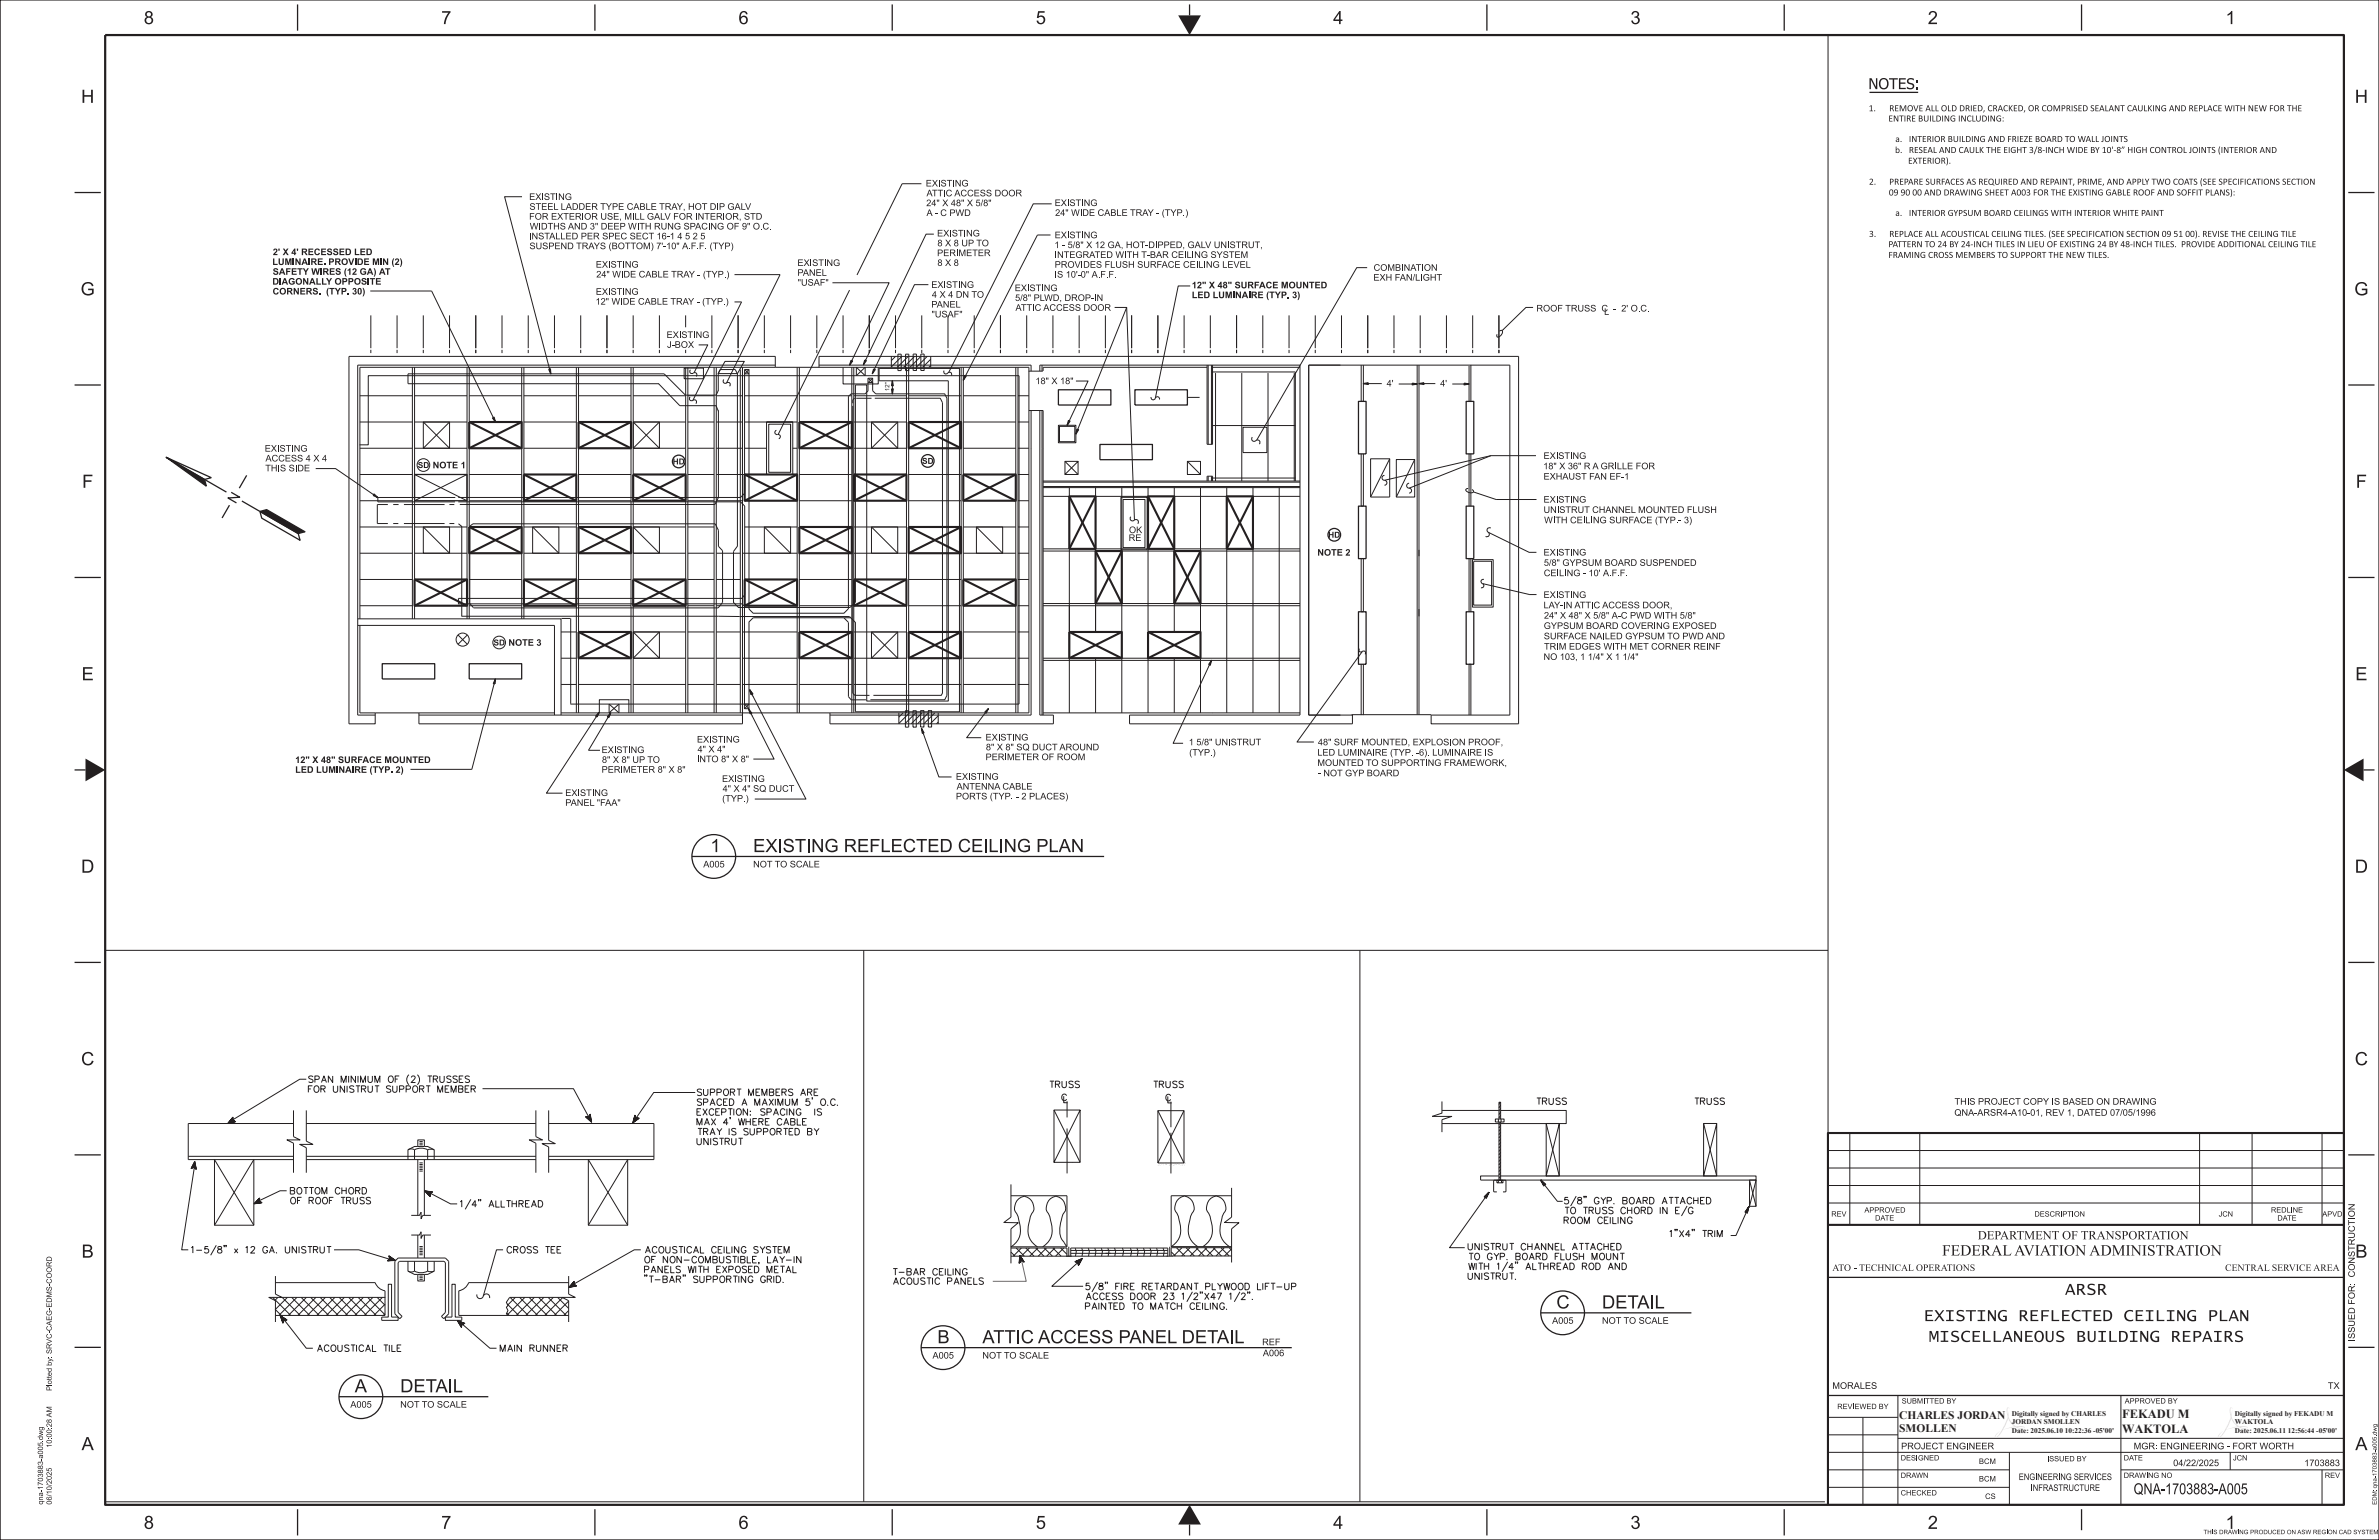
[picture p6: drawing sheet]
<svg xmlns="http://www.w3.org/2000/svg" width="432mm" height="279mm" viewBox="0 0 432 279" stroke-linecap="round" stroke-linejoin="round" font-family="sans-serif">
<defs><g id="words">
<g font-size="2.3" fill="#231f20">
<text x="385.2" y="257.3">FEKADU M</text>
<text x="385.2" y="260">WAKTOLA</text>
</g>
<g font-size="2.1" fill="#231f20">
<text x="344.7" y="257.4">CHARLES JORDAN</text>
<text x="344.7" y="259.9">SMOLLEN</text>
</g>
<g font-size="1.3" fill="#231f20">
<text x="365.2" y="256.8">Digitally signed by CHARLES</text>
<text x="405.7" y="256.8">Digitally signed by FEKADU M</text>
<text x="365.2" y="258.4">JORDAN SMOLLEN</text>
<text x="365.2" y="260">Date: 2025.06.10 10:22:36 -05'00'</text>
<text x="405.7" y="258.4">WAKTOLA</text>
<text x="405.7" y="260">Date: 2025.06.11 12:56:44 -05'00'</text>
</g>
</g></defs>
<path d="M19.1 6.4h406.3v266.6h-406.3z" fill="none" stroke="#231f20" stroke-width=".4"/>
<path d="M0 0h431.8v279.4h-431.8z" fill="none" stroke="#231f20" stroke-width=".18"/>
<g fill="none" stroke="#231f20" stroke-width=".23">
<path d="M215.9 .8v2M13.5 34.9h4.8M13.5 69.9h4.8M13.5 104.8h4.8M13.5 139.7h2M429 139.7h2M13.5 174.6h4.8M13.5 209.5h4.8M13.5 244.4h4.8M54 273.8v4.8M108 273.8v4.8M161.9 273.8v4.8"/>
<path d="M215.9 276.6v2M269.9 273.8v4.8M323.8 273.8v4.8M377.8 273.8v3.8"/>
</g>
<g fill="#231f20">
<path d="M15.5 137.6l3.6 2.1-3.6 2.1z"/>
<path d="M215.9 273l2.1 3.6h-4.1z"/>
<path d="M213.9 2.8h4.1l-2.1 3.6z"/>
<path d="M425.4 139.7l3.6-2.1v4.2z"/>
</g>
<g fill="none" stroke="#231f20" stroke-width=".18">
<path d="M94.8 35.7h-3.2l8.4 32.1M167.2 33.3h-3.5l-8.1 16.6M190.9 37h-3.4l-15.3 30.6M67.3 57.2v6M72.1 57.2v6M76.8 57.2v6M81.6 57.2v6M86.4 57.2v6M91.1 57.2v6M95.9 57.2v6M100.6 57.2v6M105.4 57.2v6"/>
<path d="M110.2 57.2v6M114.9 57.2v6M119.7 57.2v6M124.4 57.2v2.2M129.2 57.2v6M133.3 49.8h8.3l-9.7 19.7M133.3 54.8h1.3l-8.8 17.8M134 57.2v6M138.7 57.2v6M143.5 57.2v6M148.3 57.2v6M151.1 51.3h10.3l-7.2 14.9"/>
<path d="M153 57.2v6M154.2 52.6l-13 26.2M157.8 57.2v6M162.5 57.2v6M167.3 57.2v6M168.5 51.6h-2.5l-7.3 15.4M169.5 42.5h-1.4l-11 22.8M172.1 57.2v6M176.8 57.2v6M181.6 57.2v6M186.3 57.2v6M190.7 42.6h-2.4l-13.5 26.4"/>
<path d="M191.1 57.2v6M195.9 57.2v6M200.6 57.2v6M202.3 55.8h2.2l-9.2 22.9M204.5 55.8l1.4 38.6M205.4 57.2v6M210.2 57.2v6M214.9 57.2v6M216 51.9h-2.1l-4.2 20.4M219.7 57.2v6M224.4 57.2v6M229.2 57.2v6"/>
<path d="M234 57.2v6M238.7 57.2v6M243.5 57.2v6M248.1 48.6h-1.8l-18.2 31.2M248.3 57.2v6M253 57.2v6M257.8 57.2v6M262.5 57.2v6M267.3 57.2v6M272.1 57.2v6M272.9 59.8h-.1M278.3 55.8h-1.3l-4.4 4.2"/>
<path d="M65.3 71.8h9.5M65.3 76.6h9.5M67.3 63.5v.6M72.1 63.5v.6M74.8 66.6v45.7M75.2 66.6v45.7M75.2 71.8h9.6M75.2 76.6h9.6M76.8 63.5v.6M76.8 76.6h4.8v4.7h-4.8zM76.8 76.6l4.8 4.7M81.6 63.5v.6"/>
<path d="M81.6 76.6l-4.8 4.7M84.8 66.6v45.7M85.2 71.8h9.5M85.2 66.6v45.7M86.4 63.5v.6M91.1 63.5v.6M94.7 66.6v45.7M95.1 71.8h9.5M95.1 76.6h9.5M95.1 66.6v45.7M95.9 63.5v.6M99.7 66.6v.1"/>
<path d="M100.6 63.5v.6M104.6 66.6v62.7M105 71.8h9.5M105 66.6v62.7M105.4 63.5v.6M110.2 63.5v.6M114.5 66.6v62.7M114.9 63.5v.6M114.9 76.6h4.8v4.7h-4.8zM114.9 66.6v62.7M114.9 71.8h9.6M119.5 69.6l3.9 4h6.6l.4 1"/>
<path d="M119.6 69.6h-45.5v-1.8h46.5l3.8 3.9h5.6l.4-.9M119.7 63.5v.6M119.7 76.6l-4.8 4.7M124.2 66.8h3.5v1.9h-3.5zM124.4 63.5v.6M124.5 66.6v62.7M124.5 76.6h-9.6l4.8 4.7M124.8 71.8h4.8M124.8 76.6h4.8M124.8 66.6v62.7M125.3 72a.44 .44 0 0 0 0 .7 .44 .44 0 0 0 .7-.2 .4 .4 0 0 1 .4 .3 .4 .4 0 0 1-.1 .4M125.3 67.1a.44 .44 0 0 0 .1 .6 .44 .44 0 0 0 .6-.1 .4 .4 0 0 1 .5 .2 .4 .4 0 0 1-.1 .5"/>
<path d="M126.8 62.6h1.7l-2.5 5M129.2 63.5v.6M129.6 66.6v62.7M130 66.6v62.7M130 71.8h4.8M130 76.6h4.8M130.4 67.7v3.2M130.4 74.5v15.8l-.6 1.2h-46.3M130.7 67h2.8l.3 .8v31.3M131.4 68.9a.44 .44 0 0 0 0 .6 .44 .44 0 0 0 .7-.1 .4 .4 0 0 1 .4 .2 .4 .4 0 0 1-.1 .5M131.6 65.6h3.5l-1.2 2.2h-3.6zM134 63.5v.6"/>
<path d="M134.4 67v62.3M134.8 66.6v64.7h-58.8v-2M135.2 71.8h9.5M135.2 67l.7 .8h-.7l.7-.8M135.2 76.6h9.5M138.7 63.5v.6M140.7 66.6v-1.9h-77.4v66.6h4.8v-2M140.7 66.2h-75.8v63.5h3.2M140.9 78.1a.44 .44 0 0 0-.2 .6 .44 .44 0 0 0 .6 .1 .4 .4 0 0 1 .3 .4 .4 .4 0 0 1-.2 .4M143.5 63.5v.6M143.5 77v8.7M144.7 66.6v62.7"/>
<path d="M145.1 66.6v62.7M145.1 71.8h9.5M148.3 63.5v.6M148.7 66.6v-1.9h126.9v66.6h-15.8v-1.6h14.2v-63.5h-36.5v63.5M148.7 66.2h38.4v1.1M153 63.5v.6M153 66.6v3.1h6.4v-3.1M154.6 66.6v62.7M154.8 73.6v52.2l.4 .3 2.6 .1M155 66.6v62.7M155 71.8h9.5M155 76.6h9.5"/>
<path d="M155.1 72.3l-.3 .3v.6M155.4 72.3h2.8M155.4 66.6v1.6l1.6-1.6v1.6zM157.5 68.6v2.3l-.5 .6-2.5-.1-.5 .5v38.6M157.8 63.5v.6M158.2 76.6h4.7v4.7h-4.7zM158.2 76.6l4.7 4.7M158.4 69.4v.4M158.4 68.6l-.8 .8h.8M158.4 69.4l-.8-.8h.8v2.3l.5 .6h12.6l.4 .7v54l-.4 .8h-13.5M158.8 72.3l11.9-.1 .4 .9v52.6l-.2 .5h-12.4M161.8 64.6v2"/>
<path d="M162 69.1v2.4M162.5 63.5v.6M162.6 64.7l-.8 .7M162.9 76.6l-4.7 4.7M163.7 64.7l-1.9 1.9M164.5 66.6v62.7M164.9 64.7l-2 1.9M164.9 66.6v62.7M164.9 71.8h9.6M166 64.7l-2 1.9M167.1 64.7l-1.9 1.9M167.3 63.5v.6"/>
<path d="M168.3 64.7l-2 1.9M168.9 65.2l-1.4 1.4M168.9 66.3l-.3 .3M168.9 64.7v1.9M171.4 67.2a.44 .44 0 0 0 .2 .7 .44 .44 0 0 0 .6-.3 .4 .4 0 0 1 .4 .1 .4 .4 0 0 1 .1 .4M172.1 63.5v.6M174.5 66.6v62.7M174.8 71.8h9.6M174.8 76.6h9.6M174.8 66.6v62.7M176.8 63.5v.6M181.6 63.5v.6"/>
<path d="M184.4 66.6v62.7M184.8 71.8h1.9M184.8 76.6h1.9M184.8 66.6v62.7M186.3 63.5v.6M186.7 67.3h2.6M186.7 74.5h2.6v55.2M187.1 74.5v55.2h-36.5M188.7 67.3v-1.1h47.3v63.5h-31v1.6h40.5v-1.6h-8M188.7 74.5v55.2h2.5v1.6h-40.6v-2M189.1 66.2v1.1M189.1 74.5v55.2"/>
<path d="M191.1 63.5v.6M192.3 77.4h2.8v2.7h-2.8zM195.3 69.1h2.2l-3.8 8.1M195.9 63.5v.6M200.6 63.5v.6M205.4 63.5v.6M208.9 72a.4 .4 0 0 0 .3 .5 .4 .4 0 0 0 .5-.2M209.7 72.3a.4 .4 0 0 1 .5-.3 .4 .4 0 0 1 .3 .5M210.2 63.5v.6M214.9 63.5v.6M219.1 66.6h-29.8v.7M219.3 66.2v14.4"/>
<path d="M219.7 63.5v.6M219.9 66.2v14.4M220.1 67.5h15v19.8M220.1 77.2h15M220.1 66.6h15.9M220.1 66.2v14.4h-1v-14.4M220.6 67.7v19.6M224.4 63.5v.6M225.4 67.7v19.6M225.6 77.5h4.3v4.6h-4.3zM227.3 79.3a.45 .45 0 0 0 0 .6 .45 .45 0 0 0 .6 0M227.9 79.9a.45 .45 0 0 1 .7 0 .45 .45 0 0 1 0 .7"/>
<path d="M228 79.9h-.1M229.2 63.5v.6M230.2 67.7v19.6M234 63.5v.6M234.9 67.7v19.6M238.7 63.5v.6M243.5 63.5v.6M247.1 66.2v6.6M247.5 69.6h3.3M247.5 66.2v6.6M248.3 63.5v.6M253 63.5v.6"/>
<path d="M253.9 69.7h3.3M257.2 66.2v63.5M257.6 66.2v63.5M257.8 63.5v.6M257.8 69.7h.1M262.5 63.5v.6M267.3 63.5v.6M272.1 63.5v.6M57.3 85h3.6l7.6 5.3M65.3 80.7h1.5v-12.5h118.2v59.5h-81.5M65.3 81.3h9.5M65.3 86.1h9.5"/>
<path d="M65.3 90.8h9.5M65.3 95.6h9.5M68.6 90.3v.8h14M68.6 90.3h14M70.4 91.5h-1.9v3.5h1.9M71.4 95h.9M71.4 91.5h.9M73.3 91.5h7.4M73.3 95h7.4M75.2 81.3h9.6M75.2 95.6h9.6M76.8 95.6h4.8v4.8h-4.8z"/>
<path d="M76.8 95.6l4.8 4.8M81.6 91.5h.9M81.6 95h.9M83.2 91h51.2M83.2 90.3h51.2l.7-.8v-22.5h.8v43.5l.8 .8h16.5M83.2 95l.6 .5v16.3M85.2 86.1h9.5M85.2 90.8h9.5M95.1 81.3h9.5M95.1 95.6h9.5M96.7 95.6h4.7v4.8h-4.7zM96.7 95.6l4.7 4.8"/>
<path d="M105 86.1h9.5M105 90.8h9.5M114.9 95.6h4.8v4.8h-4.8zM114.9 81.3h9.6M124.5 95.6h-9.6l4.8 4.8M124.8 81.3h4.8M124.8 86.1h4.8M124.8 90.8h4.8M124.8 95.6h4.8M130 81.3h4.8M130 86.1h14.7M130 90.8h4.8"/>
<path d="M133.8 99.1l-.7 .9v9.3l.9 .9h20.3l1-1M134.4 91.1l.8 .7v16.1l-.6 .7h-51.4v1M135.2 81.3h3.9M135.2 95.6h9.5M138.7 95.6h4.8v4.8h-4.8zM138.7 95.6l4.8 4.8M145.1 86.1h9.5M145.1 90.8h9.5M155 81.3h9.5M155 95.6h9.5M158.2 95.6h4.7v4.8h-4.7zM158.2 95.6l4.7 4.8"/>
<path d="M164.9 86.1h9.6M164.9 90.8h9.6M174.8 81.3h9.6M174.8 95.6h9.6M177.2 95.6h4.8v4.8h-4.8zM177.2 95.6l4.8 4.8M184.8 81.3h1.9M184.8 86.1h1.9M184.8 90.8h1.9M184.8 95.6h1.9M189.3 100h46.7M189.3 99.6h46.7"/>
<path d="M189.3 90.1h46.7M189.3 88.5h46.7M189.3 88.3h46.7M189.3 87.5h46.7M189.3 87.3h46.7M193.3 83.7l2.4 2.4M194.1 88.5v40.8M195.7 83.7l-2.4 2.4v-2.4h2.4v2.4h-2.4M203.6 88.5v40.8M205.2 93.8a.45 .45 0 0 0 0 .6 .45 .45 0 0 0 .7 0 .45 .45 0 0 1 .6 0 .45 .45 0 0 1 0 .6M208.4 88.5v40.8M215.5 83.7h2.4v2.4h-2.4z"/>
<path d="M215.5 83.7l2.4 2.4M217.9 88.5v40.8M219.1 86.4v.9M219.1 86.4h1v.9M219.3 86.4v.9M219.9 86.4v.9M220.1 86.7h15M222.7 88.5v40.8M227.4 90v9.6h-4.8M227.4 88.5v40.8M232.2 88.5v40.8M248.8 83.2h3.4v7h-3.4z"/>
<path d="M251.3 86.2a.45 .45 0 0 0-.5 .5 .45 .45 0 0 0 .5 .4M251.3 87.1a.45 .45 0 0 1 .4 .5 .45 .45 0 0 1-.4 .4M252.2 83.2l-3.4 7M253.4 83.4h3.4v6.8h-3.4zM255.8 87.7a.45 .45 0 0 0-.5 .4 .45 .45 0 0 0 .5 .5M255.8 88.6a.45 .45 0 0 1 .4 .4 .45 .45 0 0 1-.4 .5M256.8 83.4l-3.4 6.8M266.5 88.6l-.4 .2a.9 .9 0 0 0 1.3 .5M267.2 88.8l.3 .3-.1 .2M267.4 89.2l4.2 1.4h7.3M270.1 96.6a.45 .45 0 0 1 .2 .6 .45 .45 0 0 1-.7 .1M270.1 96.6l7.4 3.6h1.4"/>
<path d="M270.6 95.8a.45 .45 0 0 0-.6 .1 .45 .45 0 0 0 .1 .7M270.6 82.7l-19.3 4.4M278.8 82.7h-8.2l-14.8 5.9M64.9 113.5h35.7v16.2M64.9 112.3h36.9v17.4M65.3 113.5v15.8h35.3M65.3 112.3v-45.7h121.5v62.7h-85M65.3 100.4h9.5M65.3 105.1h9.5M65.3 109.9h9.5M75.2 100.4h9.6M83.1 109.6h51.5l.5 .4v17.8l.9 .8"/>
<path d="M83.1 115.2l1.7 1.7M83.8 111.8l70.4 .1 1.1 1v16.2M84.8 115.2l-1.7 1.7M85.2 105.1h9.5M85.2 109.9h9.5M85.9 110.3l-.6-.8v-14l.5-.5h44l.6 1.2v2.9l.7 .8v9.4l-.7 1h-44.5M95.1 109.9h9.5M95.1 100.4h9.5M101.8 119.4h2.8M101.8 114.7h2.8M101.9 112.2h1.6M103.6 112.2v15.5"/>
<path d="M105 105.1h9.5M105 109.9h9.5M114.9 114.7h4.8v4.7h-4.8zM114.9 109.9h9.6M114.9 119.4h9.6M114.9 100.4h9.6M119.7 114.7l-4.8 4.7M124.5 114.7h-9.6l4.8 4.7M124.8 119.4h4.8M124.8 114.7h4.8M124.8 100.4h4.8M124.8 105.1h4.8"/>
<path d="M124.8 109.9h4.8M130 119.4h4.4M130 114.7h4.4M130 100.4h4.4M130 105.1h4.4M130 109.9h4.4M134.8 119.4h9.9M134.8 114.7h9.9M134.8 100.4h9.9M135.4 109.9h9.3M145.1 105.1h9.5M145.1 109.9h9.5"/>
<path d="M153.2 112.1l.8 .8M154 110.5l-.8 .7M154 112.9v13.5l.5 .6h2.7M154.4 112.1h-17.7l-.8 .7v14.9M155 119.4h9.5M155 114.7h9.5M155 100.4h9.5M155.3 109.3v-39.5h2v57.4h14.8v-58.1h-12.5v-2.3h14.5v62.3h-18.9M158.2 114.7h4.7v4.7h-4.7zM158.2 114.7l4.7 4.7M162.9 114.7l-4.7 4.7M164.9 105.1h9.6"/>
<path d="M164.9 109.9h9.6M174.8 119.4h9.6M174.8 114.7h9.6M174.8 100.4h9.6M184.8 119.4h1.9M184.8 114.7h1.9M184.8 100.4h1.9M184.8 105.1h1.9M184.8 109.9h1.9M189.3 119.4h46.7M189.3 109.9h46.7M189.3 119.8h46.7"/>
<path d="M189.3 109.5h46.7M198.9 109.8v4.9M198.9 119.4v9.9M213.1 119.4v9.9M219.9 119.8l-7 15.1h1.8M246.8 117.7a.36 .36 0 0 0 0 .5 .36 .36 0 0 0 .5 0M247.3 118.2l-11.9 16.4h3.1M247.3 118.2a.36 .36 0 0 1 .5 0 .36 .36 0 0 1 0 .5M247.3 118.2h.1M267.3 101.5h3.7v8.6h-3.7zM267.5 101.8v8h3.2v-8h-3.2M269.1 105.9a.4 .4 0 0 1 .2 .5 .4 .4 0 0 1-.5 .2"/>
<path d="M269.1 105.9l8.6 2M269.3 105.1a.4 .4 0 0 0-.5 .3 .4 .4 0 0 0 .3 .5M277.6 107.9h1.3M76 129.7h58.8M89.9 123.4l-.1 .1M89.9 123.2l-4.3 16.4h-11.1M101.8 124.2h2.8M105 124.2h9.5M108.7 129.3l-9.5 14.6h2.9M108.8 129.3v-2.3h5.3v2.3M110.6 127.7v1.6l1.7-1.6v1.6l-1.7-1.5M110.8 129.3l-4 6.8"/>
<path d="M114.9 124.2h9.6M124.8 124.2h4.8M130 124.2h4.4M134.8 124.2h9.9M135.1 127.7h.8v.9h-.8zM135.9 128.7l4.6 9h-3.8M136 127.8l-.9 .8M136.1 125.2l10.2 19.8h-9.3M136.5 129.8v.1M136.7 126.3v.1M145.1 124.2h9.5M155 124.2h9.5"/>
<path d="M163.1 129.3v2M163.9 129.3l-.8 .8M164.3 131.9v-3h.6v3h-.6M164.9 124.2h9.5M165.1 129.3l-2 2M165.7 128.9h.6v3h-.6zM166.2 129.3l-2 2M167.1 128.9h.6v3h-.6zM167.3 132.2l3.1 8.8h2.3M167.4 129.3l-2 2M167.6 133.2v.1M168.5 128.9h.6v3h-.6z"/>
<path d="M168.5 129.3l-2 2M169.7 129.3l-2 2M170.3 129.9l-1.5 1.4M170.3 131l-.3 .3M170.3 129.3v2M174.8 124.2h9.6M179 129.1v.1M179.4 128.6l-3.9 5.2h2.6M184.8 124.2h1.9M189.3 129.3h46.7M219.4 121h-.1M237.5 129.7h5.8"/>
<path d="M245.3 129.7h14.5M266.6 120.5v9.2M267 120.5v9.2M331.8 215.1h93.6M331.8 218.3h93.6M331.8 211.9h93.6M331.8 208.7h93.6M335.7 205.6v16.6M348.4 205.6v16.6M399.2 205.6v16.6M408.8 205.6v16.6M421.5 205.6v16.6"/>
<path d="M331.8 257.1h12.7M338.1 257.1v15.9M344.5 253.2v19.8M385 253.2v19.8M331.8 260.3h12.7M331.8 266.7h32.9M331.8 269.8h32.9M331.8 263.5h93.6M344.5 261h80.9M364.7 263.5v9.5M385 266.7h40.4M404.8 263.5v3.2"/>
<path d="M421.5 266.7v6.3"/>
<circle cx="84" cy="116" r="1.19"/>
</g>
<path d="M425.4 205.6h-93.6v67.4M331.8 222.2h93.6" fill="none" stroke="#231f20" stroke-width=".38"/>
<g fill="none" stroke="#231f20" stroke-width=".23">
<path d="M54 .8v4.8M108 .8v4.8M161.9 .8v4.8M269.9 .8v4.8M323.8 .8v4.8M377.8 .8v4.8M426.2 34.9h4.8M426.2 69.9h4.8M426.2 104.8h4.8M426.2 174.6h4.8M426.2 209.5h4.8M331.8 231.8h93.6"/>
<path d="M331.8 253.2h93.6M426.2 244.4h4.8"/>
</g>
<path d="M47.2 92.8l1.2-.3 7 4-1.3 .3z" fill="#231f20"/>
<path d="M47.2 92.8l1.2-.3 7 4-1.3 .3z" fill="none" stroke="#231f20" stroke-width=".23"/>
<path d="M30.2 83l6.9 4 .4 1.2z" fill="#231f20"/>
<path d="M30.2 83l6.9 4 .4 1.2zM30.2 83l8.1 3.7-1.2 .3zM37.1 87l4 2.3M41.6 91.7l-1.3 2.3M43.9 90.9l3.3 1.9M44.8 86.2l-1.4 2.4M47.2 92.8l6.9 4 .4 1.2-7-4zM167.3 132.2l.4 .8-.3 .1z" fill="none" stroke="#231f20" stroke-width=".23"/>
<path d="M167.3 132.2l.4 .8-.3 .1z" fill="#231f20"/>
<path d="M178.7 129.2l.7-.6-.4 .8z" fill="none" stroke="#231f20" stroke-width=".23"/>
<path d="M178.7 129.2l.7-.6-.4 .8z" fill="#231f20"/>
<path d="M135.9 128.7l.5 .7-.2 .1z" fill="none" stroke="#231f20" stroke-width=".23"/>
<path d="M135.9 128.7l.5 .7-.2 .1z" fill="#231f20"/>
<path d="M136.1 125.2l.5 .7-.2 .1z" fill="none" stroke="#231f20" stroke-width=".23"/>
<path d="M136.1 125.2l.5 .7-.2 .1z" fill="#231f20"/>
<path d="M106.8 136.1h2.1" fill="none" stroke="#231f20" stroke-width=".18"/>
<path d="M110.8 129.3l-.3 .9-.2-.2z" fill="none" stroke="#231f20" stroke-width=".23"/>
<path d="M110.8 129.3l-.3 .9-.2-.2z" fill="#231f20"/>
<path d="M136.1 125.2l.5 .7-.2 .1z" fill="none" stroke="#231f20" stroke-width=".23"/>
<path d="M136.1 125.2l.5 .7-.2 .1z" fill="#231f20"/>
<path d="M108.7 129.3l-.3 .8-.3-.2z" fill="none" stroke="#231f20" stroke-width=".23"/>
<path d="M108.7 129.3l-.3 .8-.3-.2z" fill="#231f20"/>
<path d="M69.4 120.4h9.5v2.8h-9.5zM85.2 120.4h9.5v2.8h-9.5zM89.9 123.2l-.1 .9-.2-.1z" fill="none" stroke="#231f20" stroke-width=".23"/>
<path d="M89.9 123.2l-.1 .9-.2-.1z" fill="#231f20"/>
<g fill="none" stroke="#231f20" stroke-width=".38">
<path d="M85.2 76.6h9.5v4.7h-9.5zM85.2 76.6l9.4 4.7M94.7 76.6l-9.5 4.7M105 76.6h9.5v4.7h-9.5zM105 76.6l9.5 4.7M114.5 76.6l-9.5 4.7M145.1 76.6h9.5v4.7h-9.5zM145.1 76.6l9.4 4.7M154.6 76.6l-9.5 4.7M164.9 76.6h9.5v4.7h-9.5zM164.9 76.6l9.5 4.7M174.4 76.6l-9.5 4.7"/>
<path d="M85.2 95.6l9.4 4.7M85.2 95.6h9.5v4.8h-9.5zM94.7 95.6l-9.5 4.8M95.1 86.1l9.4 4.7M95.1 86.1h9.5v4.7h-9.5zM104.6 86.1l-9.5 4.7M105 95.6h9.5v4.8h-9.5zM105 95.6l9.5 4.7M114.5 95.6l-9.5 4.8M114.9 86.1h9.5v4.7h-9.5zM114.9 86.1l9.5 4.7M124.4 86.1l-9.5 4.7"/>
<path d="M135.2 86.1h9.5v4.7h-9.5zM135.2 86.1l9.4 4.7M144.7 86.1l-9.5 4.7M145.1 95.6h9.5v4.8h-9.5zM145.1 95.6l9.4 4.7M154.6 95.6l-9.5 4.8M155 86.1h9.5v4.7h-9.5zM155 86.1l9.5 4.7M164.5 86.1l-9.5 4.7M164.9 95.6h9.5v4.8h-9.5zM164.9 95.6l9.5 4.7M174.4 95.6l-9.5 4.8"/>
<path d="M174.8 86.1l9.5 4.7M174.8 86.1h9.6v4.7h-9.6zM184.4 86.1l-9.6 4.7M75.2 105.1h9.6v4.8h-9.6zM75.2 105.1l9.5 4.8M84.8 105.1l-9.6 4.8M95.1 105.1l9.4 4.8M95.1 105.1h9.5v4.8h-9.5zM104.6 105.1l-9.5 4.8M105 114.7h9.5v4.7h-9.5zM105 114.7l9.5 4.7M114.5 114.7l-9.5 4.7"/>
<path d="M114.9 105.1h9.5v4.8h-9.5zM114.9 105.1l9.5 4.8M124.4 105.1l-9.5 4.8M135.2 105.1h9.5v4.8h-9.5zM135.2 105.1l9.4 4.8M144.7 105.1l-9.5 4.8M145.1 114.7h9.5v4.7h-9.5zM145.1 114.7l9.4 4.7M154.6 114.7l-9.5 4.7M155 105.1h9.5v4.8h-9.5zM155 105.1l9.5 4.8M164.5 105.1l-9.5 4.8"/>
<path d="M164.9 114.7h9.5v4.7h-9.5zM164.9 114.7l9.5 4.7M174.4 114.7l-9.5 4.7M174.8 105.1h9.6v4.8h-9.6zM174.8 105.1l9.5 4.8M184.4 105.1l-9.6 4.8"/>
</g>
<path d="M192.1 70.7h9.5v2.8h-9.5zM206 70.7h9.5v2.8h-9.5zM246.6 72.8h1.4v9.5h-1.4zM266.1 72.8h1.4v9.5h-1.4zM75.2 86.1h9.6v4.7h-9.6zM199.6 80.6h9.6v2.8h-9.6zM246.6 91.8h1.4v9.5h-1.4zM266.1 91.8h1.4v9.5h-1.4zM219.9 119.8l-.2 .9-.3-.1zM246.6 111h1.4v9.5h-1.4zM266.1 111h1.4v9.5h-1.4z" fill="none" stroke="#231f20" stroke-width=".23"/>
<g fill="none" stroke="#231f20" stroke-width=".18">
<path d="M215.5 72.1h2.2M247.1 72.8h.4M266.6 66.4v6.4M267 66.2v6.6M75.2 86.1l9.5 4.7M84.8 86.1l-9.6 4.7M247.1 82.3v9.5h.4v-9.5M266.6 82.3v9.5M267 82.3v9.5M247.1 101.3v9.7h.4v-9.7M266.6 101.3v9.7M267 101.3v9.7"/>
<path d="M247.1 120.5v9.2M247.5 120.5v9.2M266.6 120.5h.4"/>
</g>
<path d="M219.9 119.8l-.2 .9-.3-.1z" fill="#231f20"/>
<g fill="none" stroke="#231f20" stroke-width=".38">
<path d="M194.1 90.1h4.7v9.5h-4.7zM194.1 90.1l4.8 9.5M198.8 90.1l-4.7 9.5M198.9 100l4.7 9.5M198.9 100h4.7v9.5h-4.7zM208.4 90.1l4.7 9.5M208.4 90.1h4.7v9.5h-4.7zM213.1 90.1l-4.7 9.5M213.1 100h4.8v9.5h-4.8zM213.1 100l4.8 9.5M222.7 90.1h4.7v9.5h-4.7zM222.7 90.1l4.7 9.5"/>
<path d="M227.4 90.1l-4.7 9.5M194.1 114.7l9.4 4.7M194.1 114.7h9.5v4.7h-9.5zM203.6 100l-4.7 9.5M203.6 114.7l-9.5 4.7M208.4 114.7h9.5v4.7h-9.5zM208.4 114.7l9.4 4.7M217.9 100l-4.8 9.5M217.9 114.7l-9.5 4.7"/>
</g>
<g fill="none" stroke="#231f20" stroke-width=".18">
<path d="M67.2 52.8h11.1l11.6 23.8M198.9 88.5v26.2M213.1 88.5v26.2M213.1 119.4h.1"/>
<circle cx="76.9" cy="84.4" r="1.15"/>
</g>
<path d="M67.9 89.6l.6 .7-.8-.4z" fill="none" stroke="#231f20" stroke-width=".23"/>
<path d="M67.9 89.6l.6 .7-.8-.4z" fill="#231f20"/>
<circle cx="90.6" cy="116.6" r="1.15" fill="none" stroke="#231f20" stroke-width=".18"/>
<path d="M89.4 75.8l.3-.1 .2 .9z" fill="none" stroke="#231f20" stroke-width=".23"/>
<path d="M89.4 75.8l.3-.1 .2 .9z" fill="#231f20"/>
<path d="M99.6 67l.3-.1 .1 .9z" fill="none" stroke="#231f20" stroke-width=".23"/>
<path d="M99.6 67l.3-.1 .1 .9z" fill="#231f20"/>
<path d="M154.5 65.4l.2 .1-.5 .7z" fill="none" stroke="#231f20" stroke-width=".23"/>
<path d="M154.5 65.4l.2 .1-.5 .7z" fill="#231f20"/>
<path d="M157 65.3l.2 .1-.5 .8z" fill="none" stroke="#231f20" stroke-width=".23"/>
<path d="M157 65.3l.2 .1-.5 .8z" fill="#231f20"/>
<path d="M158.6 66.9l.2 .2-.5 .7z" fill="none" stroke="#231f20" stroke-width=".23"/>
<path d="M158.6 66.9l.2 .2-.5 .7z" fill="#231f20"/>
<path d="M175.1 68.1l.3 .1-.6 .8z" fill="none" stroke="#231f20" stroke-width=".23"/>
<path d="M175.1 68.1l.3 .1-.6 .8z" fill="#231f20"/>
<path d="M195.5 77.9l.3 .1-.5 .7z" fill="none" stroke="#231f20" stroke-width=".23"/>
<path d="M195.5 77.9l.3 .1-.5 .7z" fill="#231f20"/>
<path d="M193.9 76.3l.3 .1-.5 .8z" fill="none" stroke="#231f20" stroke-width=".23"/>
<path d="M193.9 76.3l.3 .1-.5 .8z" fill="#231f20"/>
<path d="M272.2 60.1l.3-.2a.76 .76 0 0 1 0 .9 .76 .76 0 0 1-.8 .3v-.5" fill="none" stroke="#231f20" stroke-width=".18"/>
<path d="M256.3 69.5l.9 .2-.9 .1z" fill="none" stroke="#231f20" stroke-width=".23"/>
<path d="M256.3 69.5l.9 .2-.9 .1z" fill="#231f20"/>
<path d="M247.5 69.6l.8-.2v.3z" fill="none" stroke="#231f20" stroke-width=".23"/>
<path d="M247.5 69.6l.8-.2v.3z" fill="#231f20"/>
<path d="M257.6 69.6h2.9M263.6 69.7h3" fill="none" stroke="#231f20" stroke-width=".18"/>
<path d="M265.7 69.5l.9 .2-.9 .1z" fill="none" stroke="#231f20" stroke-width=".23"/>
<path d="M265.7 69.5l.9 .2-.9 .1z" fill="#231f20"/>
<path d="M257.6 69.6l.8-.2v.3z" fill="none" stroke="#231f20" stroke-width=".23"/>
<path d="M257.6 69.6l.8-.2v.3z" fill="#231f20"/>
<path d="M139.1 76.6h4.8v9.5h-4.8zM139.5 77h4v8.7h-4zM163 64.3h.6v2.9h-.6zM164.4 64.3h.6v2.9h-.6zM165.7 64.2h.6v3h-.6zM167.1 64.2h.6v3h-.6zM192.1 77.2h3.2v3.1h-3.2zM143.9 81.3h.8M203.5 90.2h4.7v9.6h-4.7zM203.9 90.6h3.9v8.8h-3.9z" fill="none" stroke="#231f20" stroke-width=".18"/>
<path d="M162 69.1l.1 .9h-.3z" fill="none" stroke="#231f20" stroke-width=".23"/>
<path d="M162 69.1l.1 .9h-.3z" fill="#231f20"/>
<path d="M161.8 70.6h.3l-.1 .9z" fill="none" stroke="#231f20" stroke-width=".23"/>
<path d="M161.8 70.6h.3l-.1 .9z" fill="#231f20"/>
<g fill="none" stroke="#231f20" stroke-width=".18">
<path d="M130.7 67l-.4 .8M55.6 195.8h-1.2l-12.1 7.4 .1 .1h-.2l.1-.2-.1 .2h.2h-.2l.1-.3-.2 .4h.4h-.4l.2-.5-.3 .5h.5h-.6l.4-.5-.4 .6 .7-.1-.8 .1 .4-.7-.5 .8 .9-.2-.9 .2 .6-.8-.7 .9 1.1-.2-1.2 .2 .8-1-.8 1 1.2-.2-1.3 .3 .8-1M87.6 197.5h16.5l2.8 5.2-.1-.1 .1-.1v.2l-.2-.1 .2 .1 .1-.2-.1 .2-.3-.1 .3 .2 .1-.4v.5l-.5-.3 .5 .3v-.5v.6l-.5-.4 .6 .4-.1-.7 .1 .8-.7-.5 .7 .6v-.9l.1 1-.8-.7 .8 .7-.1-1.1 .2 1.3-1-.9 1 .8-.2-1.2 .2 1.3-.9-.8M126.2 198.2h-7.5l-3.3 4.7v-.1l.2 .1h-.2v-.2v.2h.2h-.2l-.1-.3 .1 .4 .3-.1-.4 .2v-.5v.5l.5-.2-.6 .3 .1-.7-.1 .7 .6-.3-.7 .4 .2-.8-.2 .9 .8-.5-.8 .5 .2-1-.3 1.1 .9-.6-1 .7 .3-1.2-.2 1.2 .9-.7-1 .8 .3-1.3M193.7 199.8v2.9M212.5 199.9v4.6M261.7 199.8v2.2l-1.8 .5h3.6l-1.8 .6v2.3M272.3 200l-.2 .4M34.2 209.8h19.1M34.7 212l.6-1.2 .3 1.3M34.8 212l.5-1 .3 1.1-.3-1-.5 .8 .5-.7 .2 .8-.2-.8-.4 .7 .4-.6 .2 .7-.3-.6-.3 .5 .3-.4 .2 .5-.2-.5-.2 .4 .2-.3 .2 .3-.2-.2-.2 .2 .2-.2 .1 .2-.1-.2-.1 .1h.2l-2.3 15h1.2M35.3 210.9l.3 1.2-.3-1.2-.6 1.1z"/>
<path d="M35.4 210.7l.2 1.5-.4-.4-.5 .2zM42.3 202.7v.5l.5 .3-1.5 .3zM47.1 217.4v.5l.5 .3-1.5 .2zM52 216h-1.2l-3.7 1.8 .1 .2-.2-.1 .1-.2-.1 .2 .2 .1h-.2l.1-.3-.2 .3h.4h-.4l.2-.4-.3 .5h.5h-.6l.4-.6-.4 .6h.7l-.8 .1 .5-.7-.6 .7 .9-.1-1 .1 .7-.8-.7 .9 1.1-.1-1.3 .1 .9-.9-.8 .9 1.2-.1-1.3 .2 .9-1M53.3 203.8h-19.1v6.6h19.1M53.3 201.5v4.7l1.2 .6h-2.4l1.2 .6v5.4M55.6 201.5v5.5l1.2 .6h-2.4l1.2 .6v4.6M55.6 203.8h41.7M55.6 210.4h41.7M55.6 209.8h41.7M74 208.6v1.8M75.2 208.6a1.21 1.21 0 0 0-1.2 0"/>
<path d="M75.2 208.6v1.8M75.2 208.6a2.54 2.54 0 0 1 2.4 0M75.8 208v-1.2h1.2v1.2M75.8 208h-.6l-1.2 .6M75.8 210.4v10.1M75.8 208h1.2M76.1 207.7h.6M76.1 207.4h.6M76.1 207.1h.6M76.1 211h.6M76.1 211.6h.6M76.1 211.9h.6"/>
<path d="M76.1 212.5h.6M76.1 211.3h.6M76.1 212.2h.6M77 216l1.5 .2-.5 .3 .1 .6zM77 208h.6l1.2 .6M77 210.4v10.1M77.6 208.6v1.8M77.6 208.6l.6-.1 .6 .1M78.4 216.3l-1.3-.2 .9 .9-.7-.9 1.2 .2-1.3-.2 .9 .9-.8-.8 1.1 .1-1-.1 .7 .8-.6-.7h.9h-.9l.5 .6-.4-.6h.7l-.6 .1 .3 .4-.2-.4h.5h-.5l.2 .4-.1-.3 .3-.1-.3 .1 .1 .2v-.2l.2-.1-.2 .1v.2l.1-.2 3.7 1.9h1.2M78.8 208.6v1.8M97.3 201.5v4.7l1.2 .6h-2.4l1.2 .6v5.4M99.6 201.5v5.4l1.2 .6h-2.4l1.2 .6v4.7"/>
<path d="M99.6 203.8h19.1v6.6h-19.1M99.6 209.8h19.1M106.3 202.6h.5l.3-.5 .3 1.5zM115.2 202.3l.3 .5 .5 .1-1.2 .9zM183.5 214.9v5.9l-1.3 1h2.6l-1.3 1.2v6.2M183.5 216.9h10.2v9.3M191.3 201.4l4.7 9.5M193.7 204.7v8.2M193.8 210.9h.1M194.6 210.9h.1M194.7 210.9h.1M196 201.4l-4.7 9.5h4.7v-9.5h-4.7v9.5"/>
<path d="M210.2 201.5l4.7 9.5M210.2 201.5h4.7v9.5h-4.7zM210.2 211.4h.1M210.5 211.2h.1M210.6 211.4h.1M210.7 211h.1M210.9 211.2h.1M211.1 211.4h.1M211.2 211.2h.1M211.5 211.2h.1M211.7 211h.1M211.7 211.3v.1"/>
<path d="M211.9 211.1h.1M212.1 211.1h.1M212.2 211.4h.1M212.5 205.5v7.4M212.7 211.2l-.1 .1M213 211.4h.1M213 211.1v.1M213.2 211.3h.1M213.4 211.1h-.1M213.6 211.3h.1M213.7 211.1h.1M214 211.2h.1"/>
<path d="M214 211.3h.1M214.3 211.1h.1M214.4 211.4h.1M214.6 211.2h-.1M214.6 211.4h.1M214.9 211.2h.1M214.9 201.5l-4.7 9.5M215 211.4h.1M215.1 211h.1M223.5 216.9h-10.9v9.3M223.5 215.5v5.3l-1.2 1h2.6l-1.4 1.2v6.1M261.7 201.5h10.4"/>
<path d="M261.7 203.8h10.4M269.4 217.1l.9-.8-.5 1.1zM269.7 217.2l-6.6 9.2h2.8M270.3 216.3l-.9 .8M270.3 216.3l-.9 .9M270.3 216.3l-.8 .9M270.3 216.3l-.7 1M270.3 216.3l-.6 1M270.3 216.3l-.6 1.1M271.4 203h1.6v.6h-1.6zM271.7 216.2h-.5l-.1-.1v-1.8l.1-.2 2.1 .1v1.9v.1h-.5M271.7 214.1h1.1v.5h-1.1z"/>
<path d="M272 203v.6M272 214.1v.5M272.1 213.4h-3.4v.7h50v-.7h-46.3M272.1 203.6v10.5h.3v-10.5l-.3 .4M272.1 203v-3h.3v3M272.4 202.9l-.1 .1M272.4 213.3l-.3 .5M272.4 212.7l-.3 .5M272.4 212.1l-.3 .5M272.4 211.5l-.3 .5M272.4 210.8l-.3 .6M272.4 210.2l-.3 .5"/>
<path d="M272.4 209.6l-.3 .5M272.4 209l-.3 .5M272.4 208.4l-.3 .5M272.4 207.8l-.3 .5M272.4 207.2l-.3 .5M272.4 206.6l-.3 .5M272.4 206l-.3 .5M272.4 205.4l-.3 .5M272.4 204.7l-.3 .6M272.4 204.1l-.3 .6M272.4 202.3l-.3 .5M272.4 201.7l-.3 .5"/>
<path d="M272.4 201.1l-.3 .5M272.4 200.5l-.3 .5M272.4 213.9l-.1 .2M272.4 201.5h11.9v2.3h-11.9M272.5 203v.6M272.5 214.1v.5M279.6 214.1l1 .8-.4 .3zM279.6 214.1l.6 1.1M279.6 214.1l.6 1M279.6 214.1l.7 1M279.6 214.1l.8 1M279.6 214.1l.8 .9"/>
<path d="M279.6 214.1l.9 .9M279.6 214.1l.9 .8M280.3 214.9l2.4 3.1h.9M280.6 203.8l2.4 9.6M283 203.8l-2.4 9.6v-9.6h2.4v9.6h-2.4M309.2 203.8l2.4 9.6M311.6 203.8l-2.4 9.6v-9.6h2.4v9.6h-2.4M317 219.9l-1.9 4.3h-1M317.4 218.9l-.2 1.2-.5-.2zM317.4 218.9l-.7 1M317.4 218.9l-.6 1M317.4 218.9l-.5 1.1"/>
<path d="M317.4 218.9l-.4 1.1M317.4 218.9l-.4 1.2M317.4 218.9l-.3 1.2M317.5 214.1l1.2 4.8M317.5 214.1h1.2v4.8h-1.2zM318.7 214.1l-1.2 4.8M38.9 222.3l7.2-11.9v11.9h-7.2v-11.9l7.2 11.9M49.5 235.4l3.3 3.3M49.9 237.6l1.1 1.1M50 232.7h18.1a2.33 2.33 0 0 0 1.8 1.5v4.5h-19.9M50 231.5v3.3l1.2 .6h-2.4l1.2 .6v3.8M50.4 235.4l-.5 .5"/>
<path d="M50.8 238.7l1.3 .8h-.6l-.1 .6zM51.2 235.4h18.7M51.2 235.4l3.3 3.3M52 239.4l-1.1-.7 .4 1.3-.3-1.2 1 .7-1-.7 .4 1.2-.3-1.1 .9 .6-.9-.5 .3 .9-.2-.9 .7 .5-.7-.4 .2 .8-.1-.7 .6 .3-.6-.3 .1 .6-.1-.5 .5 .2-.4-.2 .1 .4-.1-.3 .4 .1-.3-.1v.3v-.2h.2h-.2v.1l.1-.1 4 5.1h1.2M52.2 235.4l-2.3 2.2M52.9 235.4l3.3 3.3M53.9 235.4l-3.3 3.3M54.7 235.4l3.2 3.3M55.6 235.4l-3.3 3.3M56.4 235.4l3.3 3.3M57.3 235.4l-3.2 3.3M58.1 235.4l3.3 3.3"/>
<path d="M59.1 235.4l-3.3 3.3M59.8 235.4l3.3 3.3M60.6 226.8h4.5l5.6 1.6v-.1l.1 .1-.2 .1 .2-.1-.1-.2 .2 .2-.4 .2 .4-.2-.2-.2 .3 .2-.5 .2 .5-.1-.3-.4 .4 .4-.6 .1 .7-.1-.5-.5 .6 .5-.9 .2 .9-.1-.7-.6 .8 .6-1 .1 1.1-.1-.9-.7 1 .7-1.2 .1 1.2-.1-1-.7 1.1 .8h-1.3M60.8 235.4l-3.3 3.3M61.6 235.4l3.2 3.3M62.5 235.4l-3.3 3.3M63.3 235.4l3.3 3.3M64.2 235.4l-3.2 3.3M65 235.4l3.3 3.3M66 235.4l-3.3 3.3M66.7 235.4l3.2 3.1M67.7 235.4l-3.3 3.3"/>
<path d="M68.5 235.4l1.4 1.4M69.4 235.4l-3.3 3.3M69.9 238.4l-.3 .3M69.9 236.6l-2 2.1M70.5 233h.6v6h1.2v.6h-3v-.6h1.2zM70.6 227.8l1.2 .9h-1.5l.4-.3zM71.7 228.8l.6-.6h8.5l.6 .6v9.6l-.9 .9-.4-.5 .7-.7v-9l-.2-.3h-8.1l-.2 .3v9l.7 .7-.4 .5-.9-.9zM74 230.6a1.21 1.21 0 0 0 1.2 0M74 228.8v1.8M74 230.6l1.2 .6h.6M74.6 220.5h1.5l.3-.6v1.2l.3-.6h1.5M75.2 230.6a2.54 2.54 0 0 0 2.4 0"/>
<path d="M75.2 228.8v1.8M75.8 231.2v1.2h1.2v-1.2M75.8 224.1v4.1M75.8 231.2h1.2M76.1 231.5h.6M76.1 231.8h.6M76.1 232.1h.6M76.1 227.6h.6M76.1 227.1h.6M76.1 226.8h.6M76.1 226.2h.6M76.1 227.3h.6"/>
<path d="M76.1 226.5h.6M77 224.1v4.1M77.6 230.6l.6 .1 .6-.1M77.6 228.8v1.8M78.2 224.1h-1.5l-.3 .6v-1.2l-.3 .6h-1.5M78.8 230.6l-1.2 .6h-.6M78.8 228.8v1.8M82 233h.6v6h1.2v.6h-3v-.6h1.2zM83 239.6l1.4 .5-.6 .2v.5zM86.6 234.9a.59 .59 0 0 0 .4 .7 .59 .59 0 0 0 .7-.4M87.7 235.2a.59 .59 0 0 1 .7-.4 .59 .59 0 0 1 .5 .7M91.3 226.8h-1.2l-2.4 8.4"/>
<path d="M92 238.2l.4 .5M92 236.6l2.1 2.1M92.6 235.4l3.3 3.3M93.5 235.4l-1.3 1.4M94.3 235.4l3.3 3.3M95.3 235.4l-3.2 3.2M96 235.4l3.3 3.3M97 235.4l-3.3 3.3M97.8 235.4l3.2 3.3M98.7 235.4l-3.3 3.3M99.5 235.4l3.3 3.3M100.4 235.4l-3.2 3.3"/>
<path d="M101.2 235.4l2 2M102 235.4h-9.5l-.6 .9 .3 .6-.3 .3 .3 .6-.3 .6 .3 .3M102.1 235.4l-3.2 3.3M103.2 232.7h-18.1a2.33 2.33 0 0 1-1.8 1.5v4.5h19.9M103.2 231.5v3.3l1.2 .6h-2.4l1.2 .6v3.8M103.2 236.1l-2.6 2.6M103.2 237.8l-.9 .9M104.2 232.5v.5l.5 .3-1.5 .3zM113.9 222.3l-7.1-11.9v11.9h7.1v-11.9l-7.1 11.9M116.3 226.8h-1.2l-10.9 6.1 .1 .2h-.1v-.2l-.1 .2h.2h-.2l.1-.3-.2 .3 .4 .1h-.4l.2-.5-.3 .5h.5h-.5l.3-.5-.4 .6 .7-.1-.8 .1 .5-.7-.6 .7 .9-.1-.9 .2 .6-.8-.7 .8 1.1-.1-1.2 .2 .8-1-.8 1 1.2-.2-1.3 .3 .9-1M183.5 226.4h10.2v1.5M183.5 227.2l.7 .7"/>
<path d="M184.4 226.4l1.5 1.5M185.1 227.7l.8 1.3-.5-.2-.4 .4zM185.4 226.4l-1.5 1.5M185.5 228.8l-.2 .1v-.1h.2l-.2-.1-.1 .2 .1-.2 .3 .2-.3-.3-.1 .4 .1-.4 .4 .3-.4-.4-.1 .5 .1-.6 .4 .5-.4-.5-.2 .6 .1-.7 .6 .6-.6-.7-.1 .9 .1-1 .6 .8-.6-.9-.2 1.1 .1-1.2 .8 1-.7-1-.2 1.2 .1-1.3 .7 1.1M186.2 226.4l1.5 1.5M186.8 226.4l-1.4 1.5M188 226.4l1.5 1.5M188.4 226.4l-1.5 1.5M189.5 226.4l1.5 1.5M189.9 226.4l-1.5 1.5M191.1 226.4l1.5 1.5M191.5 226.4l-1.5 1.5"/>
<path d="M192.5 226.4l1.2 1.2M193.1 226.4l-1.5 1.5M193.6 225.9h.1M193.7 226.2h-10.2a3.6 3.6 0 0 0 1.5-4.5l-.4-1.4a2.01 2.01 0 0 1 1-3.2 1.36 1.36 0 0 1 1.6 .7 1.86 1.86 0 0 1 0 2.5 9.3 9.3 0 0 0-.6 3.6 3.6 3.6 0 0 0 1.7 2.3M193.7 226.2l-.4-.5a3.9 3.9 0 0 1-.7-4.2l.4-1.3a1.98 1.98 0 0 0-.6-2.9l-.4-.2a1.36 1.36 0 0 0-1.6 .7 1.86 1.86 0 0 0-.1 2.5 9.3 9.3 0 0 1 .6 3.6 3.6 3.6 0 0 1-1.7 2.3M194 226.2v1.7M194.3 227.9l.1-1.5h17.6v1.5h-28.5M195.1 228.9l1.4-.6-.8 1.3-.1-.5zM195.2 226.5l.2 .6-.2 .8M195.8 229.5l.6-1.1-1.2 .5 1.1-.4-.6 1.1 .6-1.2-1.1 .5 1-.4-.5 1 .5-.9-1 .3 .9-.3-.4 .9 .4-.8-.8 .2 .7-.1-.3 .6 .2-.6-.5 .2 .5-.1-.2 .5 .1-.5-.4 .1 .4-.1-.1 .4v-.3h-.2h.2v.2v-.2h-.2l.2 .1v-.1l-4.8 4.4h5.7M196.3 226.5l.2 .6-.1 .8M197.5 226.5l.2 .6-.1 .8"/>
<path d="M198.7 226.5l.2 .6-.1 .8M199.9 226.5l.2 .6-.2 .8M201.1 226.5l.2 .6-.2 .8M202.3 226.4l.2 .6-.2 .9M203.7 226.4l.2 .6-.1 .9M205.2 226.5l.2 .6-.2 .8M206.4 226.5l.2 .6-.2 .8M207.5 226.5l.3 .6-.2 .8M208.7 226.5l.2 .6-.1 .8M209.9 226.5l.2 .6-.1 .8M211.1 226.5l.2 .6-.1 .8M212 227.4h-17.6"/>
<path d="M212 226.9h-17.6M212.3 226.2v1.7M212.6 226.2h10.9M212.6 226.2a3.6 3.6 0 0 0 1.5-4.6l-.4-1.4a2.01 2.01 0 0 1 .9-3.1 1.36 1.36 0 0 1 1.7 .7 1.86 1.86 0 0 1 0 2.4 9.3 9.3 0 0 0-.6 3.6 3.6 3.6 0 0 0 1.7 2.4M212.6 227.1l.7 .8M213.6 226.4l1.4 1.5M214.5 226.4l-1.5 1.5M215.3 226.4l1.5 1.5M216 226.4l-1.5 1.5M217.1 226.4l1.5 1.5M217.5 226.4l-1.5 1.5M218.3 226.2a3.6 3.6 0 0 0 1.5-4.6l-.4-1.4a2.01 2.01 0 0 1 1-3.1 1.36 1.36 0 0 1 1.6 .6 1.86 1.86 0 0 1 .1 2.5 9.3 9.3 0 0 0-.6 3.6 3.6 3.6 0 0 0 1.7 2.4"/>
<path d="M218.7 226.4l1.4 1.5M219 226.4l-1.4 1.5M220.2 226.4l1.5 1.5M220.6 226.4l-1.5 1.5M221.6 226.4l1.5 1.5M222.2 226.4l-1.5 1.5M223.1 226.4l.4 .4M223.5 226.4h-10.9v1.5M223.5 227.9h-11.8M223.5 226.6l-1.2 1.3M84.3 240.1l-1.3-.5 .7 1.2-.5-1.1 1.1 .4-1.2-.4 .6 1-.5-.9 1.1 .3-1-.3 .5 .9-.4-.8 .8 .2-.8-.2 .4 .7-.3-.6 .7 .2-.7-.2 .3 .6-.2-.5 .5 .1-.5-.1 .2 .4-.1-.3h.4h-.4l.1 .3v-.3h.2l-.2 .1v.1l.1-.2 5 4.4h1.2"/>
</g>
<g fill="none" stroke="#231f20" stroke-width=".23">
<path d="M125.6 155.4h74.8"/>
<circle cx="123.2" cy="83.7" r="1.15"/>
<circle cx="168.4" cy="83.6" r="1.15"/>
<circle cx="242.2" cy="97" r="1.15"/>
<circle cx="129.6" cy="155.4" r="4"/>
</g>
<path d="M185.5 228.8l.8 3.7h-6.1" fill="none" stroke="#6b6b6e" stroke-width=".18"/>
<g fill="#231f20">
<path d="M137 152.2h1.7v.3h-1.4v.7h1.3v.3h-1.3v.8h1.4v.3h-1.7z" fill-rule="evenodd"/>
<path d="M139 152.2h.4l.6 .9 .7-.9h.3l-.8 1.1 .9 1.3h-.4l-.7-1-.7 1h-.4l1-1.2z" fill-rule="evenodd"/>
</g>
<path d="M141.6 152.2v2.4" fill="none" stroke="#231f20" stroke-width=".32"/>
<g fill="#231f20">
<path d="M142.5 152.4a.96 .96 0 0 1 1.5 .5h-.3a.56 .56 0 0 0-.5-.4 .56 .56 0 0 0-.6 .4l.2 .2a1.39 1.39 0 0 1 1.3 .8 .97 .97 0 0 1-1 .7 .97 .97 0 0 1-.9-.8h.3a.65 .65 0 0 0 .6 .6 .65 .65 0 0 0 .7-.6l-.3-.2a1.23 1.23 0 0 1-1.2-.8z" fill-rule="evenodd"/>
<path d="M144.4 152.2h1.8v.3h-.7v2.1h-.4v-2.1h-.7z" fill-rule="evenodd"/>
</g>
<path d="M146.8 152.2v2.4" fill="none" stroke="#231f20" stroke-width=".32"/>
<g fill="#231f20">
<path d="M147.5 152.2h.3l1.3 1.9v-1.9h.3v2.4h-.4l-1.2-1.9v1.9h-.3z" fill-rule="evenodd"/>
<path d="M150.2 152.4a1.11 1.11 0 0 1 1.8 .5l-.3 .1a.86 .86 0 0 0-1.2-.4 .86 .86 0 0 0-.3 1.2 .93 .93 0 0 0 1.5 .3v-.4h-.7v-.3h1v.9a1.29 1.29 0 0 1-1.9 0 1.29 1.29 0 0 1 .1-1.9z" fill-rule="evenodd"/>
<path d="M153.4 152.2v2.4h.3v-1.1h.4a.73 .73 0 0 1 .7 .6l.3 .5h.4l-.9-1.1a.66 .66 0 0 0 .7-.7 .66 .66 0 0 0-.8-.6zM153.7 152.5h.8a.4 .4 0 0 1 .4 .1 .4 .4 0 0 1 0 .5l-.3 .2h-.9z" fill-rule="evenodd"/>
<path d="M155.8 152.2h1.7v.3h-1.4v.7h1.3v.3h-1.3v.8h1.5v.3h-1.8z" fill-rule="evenodd"/>
<path d="M158 152.2h1.6v.3h-1.2v.7h1.1v.3h-1.1v1.1h-.4z" fill-rule="evenodd"/>
<path d="M160 152.2h.4v2.1h1.1v.3h-1.5z" fill-rule="evenodd"/>
<path d="M161.9 152.2h1.7v.3h-1.4v.7h1.3v.3h-1.3v.8h1.5v.3h-1.8z" fill-rule="evenodd"/>
<path d="M164.4 152.4a1.03 1.03 0 0 1 1.7 .5h-.3a.78 .78 0 0 0-1-.4 .78 .78 0 0 0-.4 1.1 .73 .73 0 0 0 .6 .8 .73 .73 0 0 0 .8-.6h.3a1.1 1.1 0 0 1-1.4 .8 1.1 1.1 0 0 1-.6-1.4z" fill-rule="evenodd"/>
<path d="M166.4 152.2h1.8v.3h-.7v2.1h-.4v-2.1h-.7z" fill-rule="evenodd"/>
<path d="M168.6 152.2h1.7v.3h-1.4v.7h1.3v.3h-1.3v.8h1.4v.3h-1.7z" fill-rule="evenodd"/>
<path d="M170.8 152.2v2.4h.8a1.19 1.19 0 0 0 1.2-1.2 1.19 1.19 0 0 0-1.2-1.2zM171.1 152.5h.5a.97 .97 0 0 1 .8 .7 .97 .97 0 0 1-.3 1l-1 .1z" fill-rule="evenodd"/>
<path d="M174.4 152.4a1.03 1.03 0 0 1 1.7 .5h-.3a.78 .78 0 0 0-1.1-.4 .78 .78 0 0 0-.3 1.1 .73 .73 0 0 0 .6 .8 .73 .73 0 0 0 .8-.6h.3a1.1 1.1 0 0 1-1.4 .8 1.1 1.1 0 0 1-.7-1.4z" fill-rule="evenodd"/>
<path d="M176.5 152.2h1.7v.3h-1.4v.7h1.4v.3h-1.4v.8h1.5v.3h-1.8z" fill-rule="evenodd"/>
</g>
<path d="M178.9 152.2v2.4" fill="none" stroke="#231f20" stroke-width=".32"/>
<path d="M179.6 152.2h.4v2.1h1.1v.3h-1.5z" fill-rule="evenodd" fill="#231f20"/>
<path d="M181.7 152.2v2.4" fill="none" stroke="#231f20" stroke-width=".32"/>
<g fill="#231f20">
<path d="M182.4 152.2h.3l1.3 1.9v-1.9h.3v2.4h-.3l-1.3-1.9v1.9h-.3z" fill-rule="evenodd"/>
<path d="M185.1 152.4a1.11 1.11 0 0 1 1.8 .5l-.3 .1a.86 .86 0 0 0-1.2-.4 .86 .86 0 0 0-.3 1.2 .93 .93 0 0 0 1.5 .3v-.4h-.7v-.3h1.1v.9a1.29 1.29 0 0 1-1.9 0 1.29 1.29 0 0 1 0-1.9z" fill-rule="evenodd"/>
<path d="M188.3 152.2v2.4h.4v-1a1.36 1.36 0 0 0 1.4-.3 .72 .72 0 0 0-.1-.8 .72 .72 0 0 0-.8-.3zM188.7 152.5h.6a.44 .44 0 0 1 .5 .4 .44 .44 0 0 1-.5 .4h-.6z" fill-rule="evenodd"/>
<path d="M190.5 152.2h.4v2.1h1.1v.3h-1.5z" fill-rule="evenodd"/>
<path d="M193.1 152.2l-1 2.4h.4l.2-.7h1l.3 .7h.4l-1-2.4zM193.2 152.5l.4 1.1h-.8z" fill-rule="evenodd"/>
<path d="M194.6 152.2h.3l1.3 1.9v-1.9h.3v2.4h-.3l-1.3-1.9v1.9h-.3z" fill-rule="evenodd"/>
<path d="M136.8 156.2h.2l.6 .9v-.9h.2v1.2h-.2l-.6-1v1h-.2z" fill-rule="evenodd"/>
<path d="M138 156.8a.6 .6 0 0 0 1.2 0 .6 .6 0 0 0-1.2 0zM138.1 156.8a.45 .45 0 0 1 .9 0 .45 .45 0 0 1-.9 0z" fill-rule="evenodd"/>
<path d="M139.2 156.2h1v.1h-.4v1.1h-.2v-1.1h-.4z" fill-rule="evenodd"/>
<path d="M140.6 156.2h1v.1h-.4v1.1h-.2v-1.1h-.4z" fill-rule="evenodd"/>
<path d="M141.7 156.8a.6 .6 0 0 0 1.2 0 .6 .6 0 0 0-1.2 0zM141.8 156.8a.45 .45 0 0 1 .9 0 .45 .45 0 0 1-.9 0z" fill-rule="evenodd"/>
<path d="M143.6 156.3a.48 .48 0 0 1 .7 .2h-.1a.26 .26 0 0 0-.3-.2 .26 .26 0 0 0-.2 .3 .61 .61 0 0 1 .7 .5 .5 .5 0 0 1-.6 .3 .5 .5 0 0 1-.4-.4h.2a.29 .29 0 0 0 .3 .3 .29 .29 0 0 0 .2-.4h-.1a.38 .38 0 0 1-.4-.2 .38 .38 0 0 1 0-.4z" fill-rule="evenodd"/>
<path d="M144.7 156.3l.6-.1 .3 .3h-.2a.42 .42 0 0 0-.6-.1 .42 .42 0 0 0-.1 .6 .36 .36 0 0 0 .4 .3 .36 .36 0 0 0 .3-.3h.2a.58 .58 0 0 1-.9 .3 .58 .58 0 0 1 0-1z" fill-rule="evenodd"/>
<path d="M146.1 156.2l-.4 1.2h.1l.2-.4h.5l.1 .4h.2l-.5-1.2zM146.2 156.3l.2 .6h-.4z" fill-rule="evenodd"/>
<path d="M146.9 156.2h.2v1h.5v.2h-.7z" fill-rule="evenodd"/>
<path d="M147.8 156.2h.9v.1h-.7v.4h.6v.1h-.6v.4h.7v.2h-.9z" fill-rule="evenodd"/>
<path d="M128.1 156.2l-.5 1.2h.2l.1-.4h.5l.2 .4h.2l-.5-1.2zM128.2 156.3l.2 .6h-.4z" fill-rule="evenodd"/>
<path d="M129 156.2a.65 .65 0 0 0-.2 .7 .65 .65 0 0 0 .5 .5 .63 .63 0 0 0 .3-.7 .63 .63 0 0 0-.5-.5zM129 156.4l.1-.1a.49 .49 0 0 1 .3 .5 .49 .49 0 0 1-.3 .4l-.1-.2z" fill-rule="evenodd"/>
<path d="M129.9 156.2a.65 .65 0 0 0-.2 .7 .65 .65 0 0 0 .6 .5 .63 .63 0 0 0 .3-.7 .63 .63 0 0 0-.6-.5zM130 156.4v-.1a.49 .49 0 0 1 .4 .5 .49 .49 0 0 1-.4 .4l-.1-.2z" fill-rule="evenodd"/>
<path d="M130.8 156.2h.6v.1h-.5v.4a.39 .39 0 0 1 .5 .1 .39 .39 0 0 1-.2 .6 .39 .39 0 0 1-.5-.3l.1-.1a.25 .25 0 0 0 .4 .2 .25 .25 0 0 0 0-.4 .25 .25 0 0 0-.4 0h-.1z" fill-rule="evenodd"/>
<path d="M129.3 152.8l.7-.6h.2v2.4h-.3v-1.9l-.6 .4z" fill-rule="evenodd"/>
</g>
<g fill="none" stroke="#231f20" stroke-width=".23">
<path d="M167.2 244.5h67.3"/>
<circle cx="171.2" cy="244.5" r="4"/>
</g>
<g fill="#231f20">
<path d="M179.2 241.3l-.9 2.4h.3l.3-.7h1l.3 .7h.3l-.9-2.4zM179.4 241.6l.4 1.1h-.8z" fill-rule="evenodd"/>
<path d="M180.4 241.3h1.8v.3h-.7v2.1h-.4v-2.1h-.7z" fill-rule="evenodd"/>
<path d="M182.4 241.3h1.9v.3h-.8v2.1h-.3v-2.1h-.8z" fill-rule="evenodd"/>
</g>
<path d="M184.8 241.3v2.4" fill="none" stroke="#231f20" stroke-width=".32"/>
<g fill="#231f20">
<path d="M185.8 241.5a1.03 1.03 0 0 1 1.7 .5l-.3 .1a.78 .78 0 0 0-1.1-.5 .78 .78 0 0 0-.3 1.1 .73 .73 0 0 0 .6 .8 .73 .73 0 0 0 .8-.6l.3 .1a1.1 1.1 0 0 1-1.4 .7 1.1 1.1 0 0 1-.7-1.4z" fill-rule="evenodd"/>
<path d="M189.3 241.3l-.9 2.4h.3l.3-.7h1l.3 .7h.3l-.9-2.4zM189.5 241.6l.4 1.1h-.8z" fill-rule="evenodd"/>
<path d="M191.2 241.5a1.03 1.03 0 0 1 1.7 .5l-.4 .1a.78 .78 0 0 0-1-.5 .78 .78 0 0 0-.4 1.1 .73 .73 0 0 0 .7 .8 .73 .73 0 0 0 .8-.6l.3 .1a1.1 1.1 0 0 1-1.4 .7 1.1 1.1 0 0 1-.7-1.4z" fill-rule="evenodd"/>
<path d="M193.6 241.5a1.03 1.03 0 0 1 1.7 .5l-.3 .1a.78 .78 0 0 0-1.1-.5 .78 .78 0 0 0-.4 1.1 .73 .73 0 0 0 .7 .8 .73 .73 0 0 0 .8-.6l.3 .1a1.1 1.1 0 0 1-1.4 .7 1.1 1.1 0 0 1-.7-1.4z" fill-rule="evenodd"/>
<path d="M195.7 241.3h1.7v.3h-1.4v.7h1.3v.3h-1.3v.8h1.5v.3h-1.8z" fill-rule="evenodd"/>
<path d="M198.1 241.5a.96 .96 0 0 1 1.5 .5h-.3a.56 .56 0 0 0-.5-.4 .56 .56 0 0 0-.6 .4l.2 .2a1.39 1.39 0 0 1 1.3 .8 .97 .97 0 0 1-1 .7 .97 .97 0 0 1-.9-.8h.3a.65 .65 0 0 0 .6 .6 .65 .65 0 0 0 .7-.5l-.3-.3a1.23 1.23 0 0 1-1.2-.8z" fill-rule="evenodd"/>
<path d="M200.3 241.5a.96 .96 0 0 1 1.5 .5h-.3a.56 .56 0 0 0-.5-.4 .56 .56 0 0 0-.6 .4l.2 .2a1.39 1.39 0 0 1 1.3 .8 .97 .97 0 0 1-1 .7 .97 .97 0 0 1-.9-.8h.3a.65 .65 0 0 0 .6 .6 .65 .65 0 0 0 .7-.5l-.3-.3a1.23 1.23 0 0 1-1.2-.8z" fill-rule="evenodd"/>
<path d="M203.3 241.3v2.4h.3v-1a1.36 1.36 0 0 0 1.4-.3 .72 .72 0 0 0-.1-.8 .72 .72 0 0 0-.7-.3zM203.6 241.6h.6a.44 .44 0 0 1 .6 .4 .44 .44 0 0 1-.6 .5h-.6z" fill-rule="evenodd"/>
<path d="M205.9 241.3l-.9 2.4h.3l.3-.7h1l.3 .7h.3l-1-2.4zM206.1 241.6l.4 1.1h-.8z" fill-rule="evenodd"/>
<path d="M207.5 241.3h.3l1.2 1.9v-1.9h.3v2.4h-.3l-1.2-1.9v1.9h-.3z" fill-rule="evenodd"/>
<path d="M209.9 241.3h1.7v.3h-1.4v.7h1.3v.3h-1.3v.8h1.5v.3h-1.8z" fill-rule="evenodd"/>
<path d="M212.1 241.3h.3v2.1h1.2v.3h-1.5z" fill-rule="evenodd"/>
<path d="M214.7 241.3v2.4h.9a1.19 1.19 0 0 0 1.1-1.2 1.19 1.19 0 0 0-1.1-1.2zM215.1 241.6h.5a.97 .97 0 0 1 .8 .7 .97 .97 0 0 1-.4 1l-.9 .1z" fill-rule="evenodd"/>
<path d="M217.1 241.3h1.8v.3h-1.4v.7h1.3v.3h-1.3v.8h1.4v.3h-1.8z" fill-rule="evenodd"/>
<path d="M219.2 241.3h1.9v.3h-.8v2.1h-.3v-2.1h-.8z" fill-rule="evenodd"/>
<path d="M221.8 241.3l-.9 2.4h.3l.3-.7h1l.3 .7h.3l-1-2.4zM222 241.6l.4 1.1h-.8z" fill-rule="evenodd"/>
</g>
<path d="M223.6 241.3v2.4" fill="none" stroke="#231f20" stroke-width=".32"/>
<g fill="#231f20">
<path d="M224.3 241.3h.3v2.1h1.2v.3h-1.5z" fill-rule="evenodd"/>
<path d="M178.4 245.3h.2l.6 .9v-.9h.2v1.2h-.2l-.6-.9v.9h-.2z" fill-rule="evenodd"/>
<path d="M179.6 245.9a.6 .6 0 0 0 1.2 0 .6 .6 0 0 0-1.2 0zM179.7 245.9a.45 .45 0 0 1 .9 0 .45 .45 0 0 1-.9 0z" fill-rule="evenodd"/>
<path d="M180.8 245.3h1v.1h-.4v1.1h-.2v-1.1h-.4z" fill-rule="evenodd"/>
<path d="M182.3 245.3h.9v.1h-.4v1.1h-.1v-1.1h-.4z" fill-rule="evenodd"/>
<path d="M183.3 245.9a.6 .6 0 0 0 1.2 0 .6 .6 0 0 0-1.2 0zM183.4 245.9a.45 .45 0 0 1 .9 0 .45 .45 0 0 1-.9 0z" fill-rule="evenodd"/>
<path d="M185.2 245.4a.48 .48 0 0 1 .7 .2h-.1a.26 .26 0 0 0-.3-.2 .26 .26 0 0 0-.2 .3 .61 .61 0 0 1 .7 .5 .5 .5 0 0 1-.5 .3 .5 .5 0 0 1-.5-.4h.2a.29 .29 0 0 0 .3 .3 .29 .29 0 0 0 .3-.4h-.2a.38 .38 0 0 1-.4-.2 .38 .38 0 0 1 0-.4z" fill-rule="evenodd"/>
<path d="M186.3 245.4l.6-.1 .3 .3-.2 .1a.42 .42 0 0 0-.6-.2 .42 .42 0 0 0 0 .6 .36 .36 0 0 0 .3 .3 .36 .36 0 0 0 .3-.3h.2a.58 .58 0 0 1-.9 .3 .58 .58 0 0 1 0-1z" fill-rule="evenodd"/>
<path d="M187.7 245.3l-.4 1.2h.1l.2-.4h.5l.1 .4h.2l-.5-1.2zM187.8 245.4l.2 .6h-.4z" fill-rule="evenodd"/>
<path d="M188.5 245.3h.2v1h.5v.2h-.7z" fill-rule="evenodd"/>
<path d="M189.4 245.3h.9v.1h-.7v.4h.7v.1h-.7v.4h.7v.2h-.9z" fill-rule="evenodd"/>
<path d="M169.7 245.3l-.4 1.2h.1l.1-.4h.5l.2 .4h.2l-.5-1.2zM169.8 245.4l.2 .6h-.4z" fill-rule="evenodd"/>
<path d="M170.6 245.4a.65 .65 0 0 0-.2 .6 .65 .65 0 0 0 .5 .5 .63 .63 0 0 0 .4-.7 .63 .63 0 0 0-.6-.5zM170.7 245.5v-.1a.49 .49 0 0 1 .4 .5 .49 .49 0 0 1-.4 .5l-.1-.3z" fill-rule="evenodd"/>
<path d="M171.5 245.4a.65 .65 0 0 0-.2 .6 .65 .65 0 0 0 .6 .5 .63 .63 0 0 0 .3-.7 .63 .63 0 0 0-.6-.5zM171.6 245.5l.1-.1a.49 .49 0 0 1 .3 .5 .49 .49 0 0 1-.3 .5l-.2-.3z" fill-rule="evenodd"/>
<path d="M172.4 245.3h.6v.2h-.5v.3a.39 .39 0 0 1 .5 .2 .39 .39 0 0 1-.2 .5 .39 .39 0 0 1-.5-.3h.1a.25 .25 0 0 0 .4 .1 .25 .25 0 0 0 0-.4 .25 .25 0 0 0-.4 0h-.1z" fill-rule="evenodd"/>
<path d="M170.4 241.3v2.4h.9a.67 .67 0 0 0 .8-.4 .67 .67 0 0 0-.4-.9 .6 .6 0 0 0 .3-.7 .6 .6 0 0 0-.7-.4zM170.7 241.6h.5a.39 .39 0 0 1 .5 .1 .39 .39 0 0 1-.1 .6h-.9zM170.7 242.6h.6a.44 .44 0 0 1 .6 .4 .44 .44 0 0 1-.6 .4h-.6z" fill-rule="evenodd"/>
</g>
<g fill="none" stroke="#231f20" stroke-width=".23">
<path d="M279.7 238.2h27.3"/>
<circle cx="283.6" cy="238.2" r="4"/>
</g>
<g fill="#231f20">
<path d="M291 235v2.4h.9a1.19 1.19 0 0 0 1.1-1.2 1.19 1.19 0 0 0-1.2-1.2zM291.3 235.3h.5a.97 .97 0 0 1 .9 .7 .97 .97 0 0 1-.4 1l-1 .1z" fill-rule="evenodd"/>
<path d="M293.4 235h1.8v.3h-1.5v.7h1.4v.3h-1.4v.8h1.5v.3h-1.8z" fill-rule="evenodd"/>
<path d="M295.5 235h1.9v.3h-.8v2.1h-.3v-2.1h-.8z" fill-rule="evenodd"/>
<path d="M298.1 235l-.9 2.4h.3l.3-.7h1l.2 .7h.4l-1-2.4zM298.2 235.3l.5 1.1h-.8z" fill-rule="evenodd"/>
</g>
<path d="M299.9 235v2.4" fill="none" stroke="#231f20" stroke-width=".32"/>
<g fill="#231f20">
<path d="M300.6 235h.3v2.1h1.1v.3h-1.4z" fill-rule="evenodd"/>
<path d="M290.9 239h.2l.6 .9v-.9h.1v1.2h-.1l-.7-1v1h-.1z" fill-rule="evenodd"/>
<path d="M292.1 239.6a.6 .6 0 0 0 1.1 0 .6 .6 0 0 0-1.1 0zM292.2 239.6a.45 .45 0 0 1 .9 0 .45 .45 0 0 1-.9 0z" fill-rule="evenodd"/>
<path d="M293.3 239h.9v.1h-.3v1.1h-.2v-1.1h-.4z" fill-rule="evenodd"/>
<path d="M294.7 239h1v.1h-.4v1.1h-.2v-1.1h-.4z" fill-rule="evenodd"/>
<path d="M295.7 239.6a.6 .6 0 0 0 1.2 0 .6 .6 0 0 0-1.2 0zM295.9 239.6a.45 .45 0 0 1 .9 0 .45 .45 0 0 1-.9 0z" fill-rule="evenodd"/>
<path d="M297.7 239.1a.48 .48 0 0 1 .7 .2h-.1a.26 .26 0 0 0-.3-.2 .26 .26 0 0 0-.3 .3 .61 .61 0 0 1 .7 .5 .5 .5 0 0 1-.5 .3 .5 .5 0 0 1-.4-.4h.1a.29 .29 0 0 0 .4 .3 .29 .29 0 0 0 .2-.4h-.1a.38 .38 0 0 1-.5-.2 .38 .38 0 0 1 .1-.4z" fill-rule="evenodd"/>
<path d="M298.8 239.1l.5-.1 .3 .3h-.1a.42 .42 0 0 0-.6-.1 .42 .42 0 0 0-.1 .6 .36 .36 0 0 0 .4 .3 .36 .36 0 0 0 .3-.3h.2a.58 .58 0 0 1-.9 .3 .58 .58 0 0 1 0-1z" fill-rule="evenodd"/>
<path d="M300.2 239l-.5 1.2h.2l.1-.4h.5l.2 .4h.1l-.4-1.2zM300.3 239.1l.2 .6h-.4z" fill-rule="evenodd"/>
<path d="M301 239h.1v1h.6v.2h-.7z" fill-rule="evenodd"/>
<path d="M301.9 239h.9v.1h-.7v.4h.6v.1h-.6v.4h.7v.2h-.9z" fill-rule="evenodd"/>
<path d="M282.2 239l-.5 1.2h.2l.1-.4h.5l.1 .4h.2l-.5-1.2zM282.3 239.1l.2 .6h-.4z" fill-rule="evenodd"/>
<path d="M283.1 239a.65 .65 0 0 0-.2 .7 .65 .65 0 0 0 .5 .5 .63 .63 0 0 0 .3-.7 .63 .63 0 0 0-.5-.5zM283.1 239.2l.1-.1a.49 .49 0 0 1 .3 .5 .49 .49 0 0 1-.3 .4l-.1-.2z" fill-rule="evenodd"/>
<path d="M284 239a.65 .65 0 0 0-.2 .7 .65 .65 0 0 0 .5 .5 .63 .63 0 0 0 .3-.7 .63 .63 0 0 0-.5-.5zM284 239.2l.1-.1a.49 .49 0 0 1 .3 .5 .49 .49 0 0 1-.3 .4l-.1-.2z" fill-rule="evenodd"/>
<path d="M284.9 239h.6v.1h-.5l-.1 .4a.39 .39 0 0 1 .6 .1 .39 .39 0 0 1-.3 .6 .39 .39 0 0 1-.5-.3l.2-.1a.25 .25 0 0 0 .4 .2 .25 .25 0 0 0 0-.4 .25 .25 0 0 0-.4 0h-.1z" fill-rule="evenodd"/>
<path d="M283 235.2a1.03 1.03 0 0 1 1.7 .5h-.3a.78 .78 0 0 0-1-.4 .78 .78 0 0 0-.4 1.1 .73 .73 0 0 0 .6 .8 .73 .73 0 0 0 .8-.6h.4a1.1 1.1 0 0 1-1.4 .8 1.1 1.1 0 0 1-.7-1.5z" fill-rule="evenodd"/>
</g>
<g fill="none" stroke="#231f20" stroke-width=".23">
<path d="M61.5 253.4h27.1"/>
<circle cx="65.5" cy="253.4" r="4"/>
</g>
<g fill="#231f20">
<path d="M72.9 250.2v2.4h.9a1.19 1.19 0 0 0 1.1-1.2 1.19 1.19 0 0 0-1.2-1.2zM73.2 250.5h.5a.97 .97 0 0 1 .8 .7 .97 .97 0 0 1-.3 1l-1 .1z" fill-rule="evenodd"/>
<path d="M75.3 250.2h1.7v.3h-1.4v.7h1.3v.3h-1.3v.8h1.5v.3h-1.8z" fill-rule="evenodd"/>
<path d="M77.3 250.2h1.9v.3h-.8v2.1h-.3v-2.1h-.8z" fill-rule="evenodd"/>
<path d="M80 250.2l-1 2.4h.4l.2-.7h1l.3 .7h.4l-1-2.4zM80.1 250.5l.4 1.1h-.8z" fill-rule="evenodd"/>
</g>
<path d="M81.7 250.2v2.4" fill="none" stroke="#231f20" stroke-width=".32"/>
<g fill="#231f20">
<path d="M82.4 250.2h.3v2.1h1.2v.3h-1.5z" fill-rule="evenodd"/>
<path d="M72.8 254.2h.1l.7 .9v-.9h.1v1.2h-.2l-.6-.9v.9h-.1z" fill-rule="evenodd"/>
<path d="M73.9 254.8a.6 .6 0 0 0 1.2 0 .6 .6 0 0 0-1.2 0zM74.1 254.8a.45 .45 0 0 1 .9 0 .45 .45 0 0 1-.9 0z" fill-rule="evenodd"/>
<path d="M75.2 254.2h.9v.1h-.4v1.1h-.1v-1.1h-.4z" fill-rule="evenodd"/>
<path d="M76.6 254.2h.9v.1h-.4v1.1h-.1v-1.1h-.4z" fill-rule="evenodd"/>
<path d="M77.6 254.8a.6 .6 0 0 0 1.2 0 .6 .6 0 0 0-1.2 0zM77.8 254.8a.45 .45 0 0 1 .9 0 .45 .45 0 0 1-.9 0z" fill-rule="evenodd"/>
<path d="M79.5 254.3a.48 .48 0 0 1 .8 .2h-.2a.26 .26 0 0 0-.3-.2 .26 .26 0 0 0-.2 .3 .61 .61 0 0 1 .7 .5 .5 .5 0 0 1-.5 .3 .5 .5 0 0 1-.4-.4h.1a.29 .29 0 0 0 .3 .3 .29 .29 0 0 0 .3-.4h-.2a.38 .38 0 0 1-.4-.2 .38 .38 0 0 1 0-.4z" fill-rule="evenodd"/>
<path d="M80.6 254.3l.6-.1 .3 .3-.1 .1a.42 .42 0 0 0-.6-.2 .42 .42 0 0 0-.1 .6 .36 .36 0 0 0 .4 .3 .36 .36 0 0 0 .3-.3h.1a.58 .58 0 0 1-.9 .3 .58 .58 0 0 1 0-1z" fill-rule="evenodd"/>
<path d="M82.1 254.2l-.5 1.2h.2l.1-.4h.5l.1 .4h.2l-.5-1.2zM82.1 254.3l.2 .6h-.4z" fill-rule="evenodd"/>
<path d="M82.8 254.2h.2v1h.6v.2h-.8z" fill-rule="evenodd"/>
<path d="M83.8 254.2h.8v.1h-.7v.4h.7v.1h-.7v.4h.8v.2h-.9z" fill-rule="evenodd"/>
<path d="M64 254.2l-.4 1.2h.2l.1-.4h.5l.1 .4h.2l-.5-1.2zM64.1 254.3l.2 .6h-.4z" fill-rule="evenodd"/>
<path d="M64.9 254.3a.65 .65 0 0 0-.1 .6 .65 .65 0 0 0 .5 .5 .63 .63 0 0 0 .3-.7 .63 .63 0 0 0-.6-.5zM65 254.4l.1-.1a.49 .49 0 0 1 .3 .5 .49 .49 0 0 1-.3 .5l-.2-.3z" fill-rule="evenodd"/>
<path d="M65.9 254.3a.65 .65 0 0 0-.2 .6 .65 .65 0 0 0 .5 .5 .63 .63 0 0 0 .3-.7 .63 .63 0 0 0-.5-.5zM65.9 254.4l.1-.1a.49 .49 0 0 1 .3 .5 .49 .49 0 0 1-.3 .5l-.1-.3z" fill-rule="evenodd"/>
<path d="M66.8 254.2h.5v.2h-.4l-.1 .3a.39 .39 0 0 1 .6 .2 .39 .39 0 0 1-.3 .5 .39 .39 0 0 1-.5-.3h.2a.25 .25 0 0 0 .3 .1 .25 .25 0 0 0 .1-.4 .25 .25 0 0 0-.4 0h-.2z" fill-rule="evenodd"/>
<path d="M65.3 250.2l-.9 2.4h.3l.3-.7h1l.2 .7h.4l-1-2.4zM65.5 250.5l.4 1.1h-.8z" fill-rule="evenodd"/>
</g>
<path d="M331.8 6.3v266.2M19.1 172.4h312.7M156.8 172.4v100.1M246.8 172.4v100.1M19.1 272.5h312.1" fill="none" stroke="#231f20" stroke-width=".18"/>
<g fill="#231f20">
<path d="M394.7 264.9a.65 .65 0 0 0-.2 .6 .65 .65 0 0 0 .5 .5 .63 .63 0 0 0 .3-.7 .63 .63 0 0 0-.5-.5zM394.7 265l.1-.1a.49 .49 0 0 1 .3 .5 .49 .49 0 0 1-.3 .5l-.1-.2z" fill-rule="evenodd"/>
<path d="M395.9 264.8l-.5 .9h.5v.3h.2v-.3h.1v-.1h-.1v-.8zM395.9 265v.6h-.4z" fill-rule="evenodd"/>
<path d="M396.6 264.8h.2l-.4 1.2h-.1z" fill-rule="evenodd"/>
<path d="M397 264.9a.41 .41 0 0 1 .6 .2 .41 .41 0 0 1-.4 .5l-.2 .3h.6v.1h-.8l.1-.3a.62 .62 0 0 0 .5-.7l-.3-.1-.1 .3-.2-.1z" fill-rule="evenodd"/>
<path d="M397.9 264.9a.41 .41 0 0 1 .6 .2 .41 .41 0 0 1-.3 .5l-.3 .3h.6v.1h-.8l.1-.3a.62 .62 0 0 0 .5-.7l-.3-.1-.1 .3-.1-.1z" fill-rule="evenodd"/>
<path d="M399 264.8h.1l-.4 1.2h-.1z" fill-rule="evenodd"/>
<path d="M399.3 264.9a.41 .41 0 0 1 .6 .2 .41 .41 0 0 1-.3 .5l-.3 .3h.6v.1h-.8l.1-.3a.62 .62 0 0 0 .5-.7l-.3-.1-.1 .3-.2-.1z" fill-rule="evenodd"/>
<path d="M400.2 264.9a.65 .65 0 0 0-.2 .6 .65 .65 0 0 0 .6 .5 .63 .63 0 0 0 .3-.7 .63 .63 0 0 0-.6-.5zM400.3 265l.1-.1a.49 .49 0 0 1 .3 .5 .49 .49 0 0 1-.3 .5l-.2-.2z" fill-rule="evenodd"/>
<path d="M401.1 264.9a.41 .41 0 0 1 .6 .2 .41 .41 0 0 1-.3 .5l-.2 .3h.6v.1h-.8l.1-.3a.62 .62 0 0 0 .4-.7l-.2-.1-.2 .3-.1-.1z" fill-rule="evenodd"/>
<path d="M402.1 264.8h.5v.2h-.4l-.1 .3a.39 .39 0 0 1 .6 .2 .39 .39 0 0 1-.3 .5 .39 .39 0 0 1-.5-.3h.2a.25 .25 0 0 0 .3 .1 .25 .25 0 0 0 .1-.4 .25 .25 0 0 0-.4 0h-.2z" fill-rule="evenodd"/>
<path d="M387.4 261.8h.2l.4 1 .3-1h.2v1.1h-.1v-.9l-.4 .9h-.1l-.4-1v1h-.1z" fill-rule="evenodd"/>
<path d="M388.9 261.9a.55 .55 0 0 1 .9 .2h-.1a.47 .47 0 0 0-.7 0 .47 .47 0 0 0 0 .7 .47 .47 0 0 0 .7-.1v-.2h-.4v-.2h.5v.5a.64 .64 0 0 1-.9 0 .64 .64 0 0 1 0-.9z" fill-rule="evenodd"/>
<path d="M390.1 261.8v1.1h.1v-.5l.4 .1 .3 .4h.2l-.4-.5a.33 .33 0 0 0 .3-.4 .33 .33 0 0 0-.4-.2zM390.2 261.9h.4a.21 .21 0 0 1 .3 .2 .21 .21 0 0 1-.3 .2h-.4z" fill-rule="evenodd"/>
<path d="M392.2 261.8h.9v.1h-.7v.4h.6v.1h-.6v.4h.7v.1h-.9z" fill-rule="evenodd"/>
<path d="M393.3 261.8h.2l.6 .9v-.9h.1v1.1h-.1l-.6-.9v.9h-.2z" fill-rule="evenodd"/>
<path d="M394.6 261.9a.55 .55 0 0 1 1 .2h-.2a.47 .47 0 0 0-.7 0 .47 .47 0 0 0 0 .7 .47 .47 0 0 0 .7-.1v-.2h-.3v-.2h.5v.5a.64 .64 0 0 1-.9 0 .64 .64 0 0 1-.1-.9z" fill-rule="evenodd"/>
<path d="M396.3 261.8h.1l.7 .9v-.9h.1v1.1h-.2l-.6-.9v.9h-.1z" fill-rule="evenodd"/>
<path d="M397.5 261.8h.8v.1h-.7v.4h.7v.1h-.7v.4h.8v.1h-.9z" fill-rule="evenodd"/>
<path d="M398.6 261.8h.8v.1h-.7v.4h.7v.1h-.7v.4h.8v.1h-.9z" fill-rule="evenodd"/>
<path d="M399.7 261.8v1.1h.1v-.5l.4 .1 .3 .4h.2l-.4-.5a.33 .33 0 0 0 .3-.4 .33 .33 0 0 0-.4-.2zM399.8 261.9h.5a.2 .2 0 0 1 .2 .3 .2 .2 0 0 1-.3 .1h-.4z" fill-rule="evenodd"/>
<path d="M401.4 261.8h.1l.6 .9v-.9h.2v1.1h-.2l-.6-.9v.9h-.1z" fill-rule="evenodd"/>
<path d="M402.7 261.9a.55 .55 0 0 1 .9 .2h-.1a.47 .47 0 0 0-.7 0 .47 .47 0 0 0 0 .7 .47 .47 0 0 0 .7-.1v-.2h-.4v-.2h.5v.5a.64 .64 0 0 1-.9 0 .64 .64 0 0 1 0-.9z" fill-rule="evenodd"/>
<path d="M405.3 261.8h.8v.1h-.6v.4h.6v.1h-.6v.5h-.2z" fill-rule="evenodd"/>
<path d="M406.3 262.3a.6 .6 0 0 0 1.2 0 .6 .6 0 0 0-1.2 0zM406.5 262.3a.45 .45 0 0 1 .8 0 .45 .45 0 0 1-.8 0z" fill-rule="evenodd"/>
<path d="M407.6 261.8v1.1h.2v-.5l.3 .1 .4 .4h.2l-.4-.5a.33 .33 0 0 0 .3-.4 .33 .33 0 0 0-.4-.2zM407.8 261.9h.5a.2 .2 0 0 1 .1 .3 .2 .2 0 0 1-.3 .1h-.3z" fill-rule="evenodd"/>
<path d="M408.7 261.8h1v.1h-.4v1h-.2v-1h-.4z" fill-rule="evenodd"/>
<path d="M410.1 261.8h.2l.2 1 .3-1h.2l.3 1 .2-1h.2l-.4 1.1h-.1l-.3-1-.3 1h-.1z" fill-rule="evenodd"/>
<path d="M411.8 262.3a.6 .6 0 0 0 1.2 0 .6 .6 0 0 0-1.2 0zM411.9 262.3a.45 .45 0 0 1 .9 0 .45 .45 0 0 1-.9 0z" fill-rule="evenodd"/>
<path d="M413.1 261.8v1.1h.2v-.5l.3 .1 .4 .4h.2l-.5-.5a.33 .33 0 0 0 .4-.4 .33 .33 0 0 0-.5-.2zM413.3 261.9h.5a.2 .2 0 0 1 .1 .3 .2 .2 0 0 1-.3 .1h-.3z" fill-rule="evenodd"/>
<path d="M414.2 261.8h.9v.1h-.3v1h-.2v-1h-.4z" fill-rule="evenodd"/>
<path d="M415.3 261.8h.2v.4h.6v-.4h.1v1.1h-.1v-.5h-.6v.5h-.2z" fill-rule="evenodd"/>
<path d="M360.5 271.1l.5-.1 .2 .2-.1 .1a.32 .32 0 0 0-.5-.1 .32 .32 0 0 0 0 .5 .32 .32 0 0 0 .5-.1h.2a.49 .49 0 0 1-.8 .3 .49 .49 0 0 1 0-.8z" fill-rule="evenodd"/>
<path d="M361.5 271a.4 .4 0 0 1 .6 .2l-.1 .1a.22 .22 0 0 0-.2-.3 .22 .22 0 0 0-.2 .3 .38 .38 0 0 1 .5 .3 .38 .38 0 0 1-.2 .4 .38 .38 0 0 1-.5-.2v-.2h.1a.24 .24 0 0 0 .3 .3 .24 .24 0 0 0 .1-.4h-.1a.32 .32 0 0 1-.3-.1 .32 .32 0 0 1 0-.4z" fill-rule="evenodd"/>
<path d="M332.7 250.8h.2l.4 1 .3-1h.2v1.2h-.1v-1l-.4 1h-.1l-.4-1v1h-.1z" fill-rule="evenodd"/>
<path d="M334 251.4a.6 .6 0 0 0 1.2 0 .6 .6 0 0 0-1.2 0zM334.2 251.4a.45 .45 0 0 1 .9 0 .45 .45 0 0 1-.9 0z" fill-rule="evenodd"/>
<path d="M335.4 250.8v1.2h.1v-.5h.4l.3 .5h.2l-.4-.6a.33 .33 0 0 0 .3-.3 .33 .33 0 0 0-.4-.3zM335.5 250.9h.5a.2 .2 0 0 1 .2 .3 .2 .2 0 0 1-.3 .1h-.4z" fill-rule="evenodd"/>
<path d="M336.9 250.8l-.4 1.2h.1l.1-.4h.5l.2 .4h.2l-.5-1.2zM337 250.9l.2 .6h-.4z" fill-rule="evenodd"/>
<path d="M337.7 250.8h.1v1h.6v.2h-.7z" fill-rule="evenodd"/>
<path d="M338.6 250.8h.9v.1h-.7v.4h.6v.1h-.6v.4h.7v.2h-.9z" fill-rule="evenodd"/>
<path d="M339.8 250.9a.48 .48 0 0 1 .8 .2h-.2a.26 .26 0 0 0-.3-.2 .26 .26 0 0 0-.2 .3 .61 .61 0 0 1 .7 .5 .5 .5 0 0 1-.5 .3 .5 .5 0 0 1-.4-.4h.1a.29 .29 0 0 0 .3 .3 .29 .29 0 0 0 .3-.4h-.1a.38 .38 0 0 1-.5-.2 .38 .38 0 0 1 0-.4z" fill-rule="evenodd"/>
<path d="M387.6 269.3a1.05 1.05 0 0 0-.2 1.1 1.05 1.05 0 0 0 1 .7l.1-.1 .4 .3 .1-.2-.3-.2a1.13 1.13 0 0 0-.5-1.8zM387.8 269.5a.57 .57 0 0 1 .7-.1 .57 .57 0 0 1 .2 .7l-.2 .6-.3-.1v.1l.2 .2a.6 .6 0 0 1-.7-.2 .6 .6 0 0 1-.1-.6z" fill-rule="evenodd"/>
<path d="M389.2 269.1h.2l.9 1.6v-1.6h.2v2h-.2l-.9-1.6v1.6h-.2z" fill-rule="evenodd"/>
<path d="M391.3 269.1l-.6 2h.2l.2-.6h.7l.2 .6h.2l-.6-2zM391.4 269.3l.3 1h-.5z" fill-rule="evenodd"/>
<path d="M393.7 269.1h.1v2h-.2v-1.5l-.4 .2v-.2z" fill-rule="evenodd"/>
<path d="M394.4 269.1h1l-.5 1.2-.1 .8h-.2l.1-.6 .5-1.1h-.8z" fill-rule="evenodd"/>
<path d="M395.9 269.2a1.6 1.6 0 0 0 .1 1.9 .72 .72 0 0 0 .7-1 .65 .65 0 0 0-.1-.7 .65 .65 0 0 0-.7-.2zM396 269.3h.2a1.17 1.17 0 0 1 0 1.6 1.21 1.21 0 0 1-.2-1.6z" fill-rule="evenodd"/>
<path d="M397.1 269.2a.49 .49 0 0 1 .7 .1 .49 .49 0 0 1-.1 .7 .55 .55 0 0 1 .1 1 .55 .55 0 0 1-.9-.4l.2-.1a.37 .37 0 0 0 .4 .4 .37 .37 0 0 0 .3-.5 .37 .37 0 0 0-.4-.3l-.1-.2a.3 .3 0 0 0 .4-.2 .3 .3 0 0 0-.2-.3 .3 .3 0 0 0-.4 .3l-.2-.1z" fill-rule="evenodd"/>
<path d="M398.4 269.3l-.2 .5 .3 .2a.58 .58 0 0 0-.3 .9 .58 .58 0 0 0 1 0 .58 .58 0 0 0-.3-.9 .48 .48 0 0 0 .2-.7 .48 .48 0 0 0-.7 0zM398.4 269.6a.3 .3 0 0 1 .6 0 .3 .3 0 0 1-.6 0zM398.4 270.6a.37 .37 0 0 1 .7 0 .37 .37 0 0 1-.7 0z" fill-rule="evenodd"/>
<path d="M399.6 269.3l-.1 .5 .3 .2a.58 .58 0 0 0-.3 .9 .58 .58 0 0 0 .9 0 .58 .58 0 0 0-.2-.9 .48 .48 0 0 0 .2-.7 .48 .48 0 0 0-.8 0zM399.7 269.6a.3 .3 0 0 1 .6 0 .3 .3 0 0 1-.6 0zM399.6 270.6a.4 .4 0 0 1 .8 0 .4 .4 0 0 1-.8 0z" fill-rule="evenodd"/>
<path d="M400.9 269.2a.49 .49 0 0 1 .7 .1 .49 .49 0 0 1-.1 .7 .55 .55 0 0 1 .1 1 .55 .55 0 0 1-.9-.4l.2-.1a.37 .37 0 0 0 .4 .4 .37 .37 0 0 0 .3-.5 .37 .37 0 0 0-.4-.3l-.1-.2a.3 .3 0 0 0 .4-.2 .3 .3 0 0 0-.2-.3 .3 .3 0 0 0-.4 .3l-.2-.1z" fill-rule="evenodd"/>
<path d="M403.3 269.1l-.7 2h.3l.2-.6h.6l.2 .6h.3l-.7-2zM403.4 269.3l.3 1h-.6z" fill-rule="evenodd"/>
<path d="M404.5 269.2a1.6 1.6 0 0 0 .2 1.9 .72 .72 0 0 0 .6-1 .65 .65 0 0 0-.1-.7 .65 .65 0 0 0-.7-.2zM404.7 269.3a.29 .29 0 0 1 .4 .3v1a.28 .28 0 0 1-.4 .3 1.59 1.59 0 0 1 0-1.6z" fill-rule="evenodd"/>
<path d="M405.8 269.2a1.6 1.6 0 0 0 .1 1.9 .72 .72 0 0 0 .7-1 .65 .65 0 0 0-.1-.7 .65 .65 0 0 0-.7-.2zM405.9 269.3a.29 .29 0 0 1 .5 .3v1a.29 .29 0 0 1-.5 .3 1.59 1.59 0 0 1 0-1.6z" fill-rule="evenodd"/>
<path d="M407 269.1h.8v.3h-.6l-.1 .5a.63 .63 0 0 1 .8 .3 .63 .63 0 0 1-.3 .8l-.5 .1-.3-.5h.2l.1 .2a.4 .4 0 0 0 .6-.4 .4 .4 0 0 0-.7-.2h-.2z" fill-rule="evenodd"/>
<path d="M359.3 267.8v1l.6-.1a.26 .26 0 0 0-.1-.4 .25 .25 0 0 0 .2-.4 .25 .25 0 0 0-.3-.1zM359.4 267.9h.4v.2l-.4 .1zM359.4 268.3l.4 .1 .1 .2-.5 .1z" fill-rule="evenodd"/>
<path d="M360.3 267.9l.5-.1 .2 .3h-.1a.33 .33 0 0 0-.5-.1 .33 .33 0 0 0 0 .5 .33 .33 0 0 0 .5-.1l.2 .1a.49 .49 0 0 1-.8 .2 .49 .49 0 0 1 0-.8z" fill-rule="evenodd"/>
<path d="M361.2 267.8h.2l.3 .8 .3-.8h.2v1h-.2v-.8l-.3 .8h-.1l-.3-.9v.9h-.1z" fill-rule="evenodd"/>
<path d="M359.3 264.6v1l.6-.1a.26 .26 0 0 0-.1-.4 .25 .25 0 0 0 .2-.3 .25 .25 0 0 0-.3-.2zM359.4 264.7h.4v.2l-.4 .1zM359.4 265.2h.4l.1 .2-.5 .1z" fill-rule="evenodd"/>
<path d="M360.3 264.7l.5-.1 .2 .3h-.1a.33 .33 0 0 0-.5 0 .33 .33 0 0 0 0 .5 .33 .33 0 0 0 .5-.1h.2a.49 .49 0 0 1-.8 .2 .49 .49 0 0 1 0-.8z" fill-rule="evenodd"/>
<path d="M361.2 264.6h.2l.3 .9 .3-.9h.2v1h-.2v-.8l-.3 .8h-.1l-.3-.8v.8h-.1z" fill-rule="evenodd"/>
<path d="M375.6 232.9l-.8 2h.3l.2-.5h.9l.2 .5h.3l-.8-2zM375.7 233.3l.4 .9h-.7z" fill-rule="evenodd"/>
<path d="M377 232.9v2h.3v-.8h.3l.6 .8h.4l-.7-.9a.57 .57 0 0 0 .4-.7 .57 .57 0 0 0-.7-.4zM377.3 233.2l.7 .1a.48 .48 0 0 1-.2 .5 .48 .48 0 0 1-.5 .1z" fill-rule="evenodd"/>
<path d="M379.1 233l.5-.1 .6 .1v.3l-.4-.2a.42 .42 0 0 0-.6 .3l.1 .2 .4 .2a.61 .61 0 0 1 .6 .7 .61 .61 0 0 1-.7 .5l-.7-.1v-.3l.9 .1 .2-.1v-.4a1.35 1.35 0 0 1-1.1-.7z" fill-rule="evenodd"/>
<path d="M380.8 232.9v2h.3v-.8h.3l.6 .8h.4l-.7-.9a.57 .57 0 0 0 .4-.7 .57 .57 0 0 0-.7-.4zM381.1 233.2l.7 .1a.48 .48 0 0 1-.2 .5 .48 .48 0 0 1-.5 .1z" fill-rule="evenodd"/>
<path d="M349.5 237.7h1.3v.2h-1v.6h.9v.3h-.9v.7h1.1v.2h-1.4z" fill-rule="evenodd"/>
<path d="M351.1 237.7h.4l.5 .7 .6-.7h.3l-.7 .9 .7 1.1h-.3l-.6-.8-.6 .8h-.3l.7-1z" fill-rule="evenodd"/>
<path d="M353.2 237.7h1.4v.2h-.5v1.6h.5v.2h-1.4v-.2h.6v-1.6h-.6z" fill-rule="evenodd"/>
<path d="M355.3 237.8l.5-.1h.6v.3l-.4-.1a.42 .42 0 0 0-.6 .3l.1 .1 .5 .3a.61 .61 0 0 1 .6 .7 .61 .61 0 0 1-.8 .4l-.7-.1v-.3l.9 .2 .3-.2-.1-.3a1.35 1.35 0 0 1-1.1-.8z" fill-rule="evenodd"/>
<path d="M356.8 237.7h1.8v.2h-.7v1.8h-.3v-1.8h-.8z" fill-rule="evenodd"/>
<path d="M358.9 237.7h1.4v.2h-.5v1.6h.5v.2h-1.4v-.2h.6v-1.6h-.6z" fill-rule="evenodd"/>
<path d="M360.8 237.7h.3l.9 1.4v-1.4h.3v2h-.3l-.9-1.5v1.5h-.3z" fill-rule="evenodd"/>
<path d="M362.9 237.9l.5-.2h.4h.4v.3a.81 .81 0 0 0-1.3 .5 .81 .81 0 0 0 1 1v-.6h-.3v-.2h.6v.9a1.09 1.09 0 0 1-1.4-.2 1.09 1.09 0 0 1 .1-1.5z" fill-rule="evenodd"/>
<path d="M366.6 237.7v2h.3v-.8h.3l.6 .8h.4l-.7-.9a.57 .57 0 0 0 .4-.7 .57 .57 0 0 0-.7-.4zM366.9 237.9l.7 .2a.48 .48 0 0 1-.2 .5 .48 .48 0 0 1-.5 0z" fill-rule="evenodd"/>
<path d="M368.6 237.7h1.3v.2h-1v.6h.8v.3h-.8v.7h1.1v.2h-1.4z" fill-rule="evenodd"/>
<path d="M370.5 237.7h1.4v.2h-1.1v.7h1v.2h-1v.9h-.3z" fill-rule="evenodd"/>
<path d="M372.4 237.7h.3v1.8h1.1v.2h-1.4z" fill-rule="evenodd"/>
<path d="M374.3 237.7h1.3v.2h-1v.6h.9v.3h-.9v.7h1.1v.2h-1.4z" fill-rule="evenodd"/>
<path d="M376.3 237.9l.5-.2h.4h.4v.3a.82 .82 0 0 0-1.3 .7 .82 .82 0 0 0 1.3 .7v.2a1.08 1.08 0 0 1-1.4-.2 1.08 1.08 0 0 1 .1-1.5z" fill-rule="evenodd"/>
<path d="M377.8 237.7h1.8v.2h-.7v1.8h-.3v-1.8h-.8z" fill-rule="evenodd"/>
<path d="M380 237.7h1.3v.2h-1v.6h.9v.3h-.9v.7h1.1v.2h-1.4z" fill-rule="evenodd"/>
<path d="M381.8 237.7v2a1.16 1.16 0 0 0 1.5-.8l.1-.2a.86 .86 0 0 0-1-1zM382.1 237.9a.78 .78 0 0 1 .9 .8 .78 .78 0 0 1-.9 .8z" fill-rule="evenodd"/>
<path d="M385.8 237.9l.5-.2h.5h.4v.3a.82 .82 0 0 0-1.3 .7 .82 .82 0 0 0 1.3 .7v.2a1.08 1.08 0 0 1-1.4-.2 1.08 1.08 0 0 1 0-1.5z" fill-rule="evenodd"/>
<path d="M387.6 237.7h1.4v.2h-1.1v.6h.9v.3h-.9v.7h1.2v.2h-1.5z" fill-rule="evenodd"/>
<path d="M389.5 237.7h1.4v.2h-.6v1.6h.6v.2h-1.4v-.2h.5v-1.6h-.5z" fill-rule="evenodd"/>
<path d="M391.5 237.7h.3v1.8h1v.2h-1.3z" fill-rule="evenodd"/>
<path d="M393.3 237.7h1.4v.2h-.6v1.6h.6v.2h-1.4v-.2h.5v-1.6h-.5z" fill-rule="evenodd"/>
<path d="M395.2 237.7h.3l.9 1.4v-1.4h.2v2h-.3l-.9-1.5v1.5h-.2z" fill-rule="evenodd"/>
<path d="M397.3 237.9l.4-.2h.5h.4v.3a.81 .81 0 0 0-1.3 .5 .81 .81 0 0 0 1 1v-.6h-.4v-.2h.7v.9a1.09 1.09 0 0 1-1.4-.2 1.09 1.09 0 0 1 .1-1.5z" fill-rule="evenodd"/>
<path d="M401 237.7v2h.3v-.8a.77 .77 0 0 0 .9-.1 .77 .77 0 0 0 .1-.9l-.3-.2zM401.3 237.9l.7 .1 .1 .3a.61 .61 0 0 1-.8 .4z" fill-rule="evenodd"/>
<path d="M402.9 237.7h.3v1.8h1.1v.2h-1.4z" fill-rule="evenodd"/>
<path d="M405.3 237.7l-.8 2h.3l.2-.5h.9l.1 .5h.4l-.8-2zM405.4 238l.4 1h-.8z" fill-rule="evenodd"/>
<path d="M406.6 237.7h.3l.9 1.4v-1.4h.3v2h-.3l-.9-1.5v1.5h-.3z" fill-rule="evenodd"/>
<path d="M350.2 241.5h.4l.4 1.2 .4-1.2h.4v2h-.2v-1.7l-.5 1.2h-.2l-.5-1.2v1.7h-.2z" fill-rule="evenodd"/>
<path d="M352.2 241.5h1.4v.2h-.5v1.5h.5v.3h-1.4v-.3h.6v-1.5h-.6z" fill-rule="evenodd"/>
<path d="M354.3 241.6l.5-.2 .6 .1v.3l-.4-.1a.42 .42 0 0 0-.6 .2l.1 .2 .5 .2a.61 .61 0 0 1 .6 .7 .61 .61 0 0 1-.8 .5l-.7-.1v-.3l.9 .2 .3-.2-.1-.3a1.34 1.34 0 0 1-1-.8z" fill-rule="evenodd"/>
<path d="M356.2 241.7l.5-.2 .5-.1 .4 .1v.3a.82 .82 0 0 0-1.3 .7 .82 .82 0 0 0 1.3 .6v.3a1.08 1.08 0 0 1-1.4-.3 1.08 1.08 0 0 1 0-1.4z" fill-rule="evenodd"/>
<path d="M358 241.5h1.4v.2h-1.1v.6h.9v.2h-.9v.7h1.1v.3h-1.4z" fill-rule="evenodd"/>
<path d="M360 241.5h.3v1.7h1v.3h-1.3z" fill-rule="evenodd"/>
<path d="M361.9 241.5h.3v1.7h1v.3h-1.3z" fill-rule="evenodd"/>
<path d="M364.2 241.5l-.8 2h.3l.2-.5h.9l.2 .5h.3l-.8-2zM364.3 241.8l.4 .9h-.7z" fill-rule="evenodd"/>
<path d="M365.6 241.5h.3l.9 1.4v-1.4h.2v2h-.3l-.9-1.5v1.5h-.2z" fill-rule="evenodd"/>
<path d="M367.6 241.5h1.3v.2h-1v.6h.9v.2h-.9v.7h1.1v.3h-1.4z" fill-rule="evenodd"/>
<path d="M369.5 241.7a1.01 1.01 0 0 0-.2 1.3 1.01 1.01 0 0 0 1.3 .4 1.02 1.02 0 0 0 .3-1.3 1.02 1.02 0 0 0-1.2-.5zM369.8 241.7a.58 .58 0 0 1 .7 .1 .58 .58 0 0 1 .1 .7 .58 .58 0 0 1-.5 .8 .58 .58 0 0 1-.5-.8z" fill-rule="evenodd"/>
<path d="M371.3 241.5h.3v1.2a.46 .46 0 0 0 .4 .6 .46 .46 0 0 0 .5-.6v-1.2h.2v1.1a.73 .73 0 0 1-.7 .9 .73 .73 0 0 1-.7-.8z" fill-rule="evenodd"/>
<path d="M373.4 241.6l.5-.2 .6 .1v.3l-.4-.1a.42 .42 0 0 0-.6 .2l.1 .2 .5 .2a.61 .61 0 0 1 .6 .7 .61 .61 0 0 1-.8 .5l-.7-.1v-.3l.9 .2 .3-.2-.1-.3a1.33 1.33 0 0 1-1.1-.8z" fill-rule="evenodd"/>
<path d="M377.1 241.5v2h.6a.55 .55 0 0 0 .7-.2 .55 .55 0 0 0-.1-.8l-.3-.1 .1-.1a.44 .44 0 0 0 .3-.4 .44 .44 0 0 0-.4-.4zM377.4 241.7h.3a.32 .32 0 0 1 .4 .4 .32 .32 0 0 1-.4 .2h-.3zM377.4 242.5a.5 .5 0 0 1 .6 .1 .5 .5 0 0 1 .1 .6h-.7z" fill-rule="evenodd"/>
<path d="M378.9 241.5h.3v1.2a.46 .46 0 0 0 .5 .6 .46 .46 0 0 0 .4-.6v-1.2h.3v1.1a.73 .73 0 0 1-.7 .9 .73 .73 0 0 1-.8-.8z" fill-rule="evenodd"/>
<path d="M380.9 241.5h1.3v.2h-.5v1.5h.5v.3h-1.3v-.3h.5v-1.5h-.5z" fill-rule="evenodd"/>
<path d="M382.9 241.5h.3v1.7h1v.3h-1.3z" fill-rule="evenodd"/>
<path d="M384.6 241.5v2a1.16 1.16 0 0 0 1.6-.8v-.3a.86 .86 0 0 0-1-.9zM384.9 241.7a.78 .78 0 0 1 1 .8 .78 .78 0 0 1-1 .7z" fill-rule="evenodd"/>
<path d="M386.6 241.5h1.4v.2h-.6v1.5h.6v.3h-1.4v-.3h.5v-1.5h-.5z" fill-rule="evenodd"/>
<path d="M388.5 241.5h.3l.9 1.4v-1.4h.2v2h-.3l-.9-1.5v1.5h-.2z" fill-rule="evenodd"/>
<path d="M390.6 241.7l.4-.2 .5-.1 .4 .1v.3a.81 .81 0 0 0-1.3 .5 .81 .81 0 0 0 1 .9v-.5h-.4v-.2h.7v.9a1.09 1.09 0 0 1-1.4-.3 1.09 1.09 0 0 1 .1-1.4z" fill-rule="evenodd"/>
<path d="M394.2 241.5v2h.4v-.9h.2l.6 .9h.4l-.7-.9a.57 .57 0 0 0 .5-.8 .57 .57 0 0 0-.8-.3zM394.6 241.7l.6 .2a.48 .48 0 0 1-.1 .4 .48 .48 0 0 1-.5 .1z" fill-rule="evenodd"/>
<path d="M396.2 241.5h1.3v.2h-1v.6h.9v.2h-.9v.7h1.1v.3h-1.4z" fill-rule="evenodd"/>
<path d="M398.1 241.5v2h.3v-.8a.77 .77 0 0 0 .9-.2 .77 .77 0 0 0 .1-.8l-.3-.2zM398.4 241.7l.7 .1 .1 .2v.3l-.8 .2z" fill-rule="evenodd"/>
<path d="M400.5 241.5l-.8 2h.3l.2-.5h.9l.2 .5h.3l-.8-2zM400.6 241.8l.4 .9h-.8z" fill-rule="evenodd"/>
<path d="M401.9 241.5h1.3v.2h-.5v1.5h.5v.3h-1.3v-.3h.5v-1.5h-.5z" fill-rule="evenodd"/>
<path d="M403.8 241.5v2h.3v-.9h.3l.6 .9h.4l-.7-.9a.57 .57 0 0 0 .4-.8 .57 .57 0 0 0-.8-.3zM404.1 241.7l.7 .2a.48 .48 0 0 1-.2 .4 .48 .48 0 0 1-.5 .1z" fill-rule="evenodd"/>
<path d="M405.9 241.6l.5-.2 .6 .1v.3l-.4-.1a.42 .42 0 0 0-.6 .2v.2l.5 .2a.61 .61 0 0 1 .6 .7 .61 .61 0 0 1-.8 .5l-.6-.1v-.3l.8 .2 .3-.2v-.3a1.33 1.33 0 0 1-1.1-.8z" fill-rule="evenodd"/>
<path d="M430.8 269.5l.1 .1a.26 .26 0 0 0 .2 .4 .26 .26 0 0 0 .2-.4h.3v-.1zM430.9 269.7a.2 .2 0 0 1 .4 0 .2 .2 0 0 1-.4 0z" fill-rule="evenodd"/>
<path d="M430.8 268.9h.6l-.5 .2 .5 .2h-.6z" fill-rule="evenodd"/>
<path d="M430.9 268.3l-.1 .3 .2 .1-.1-.3h.1a.21 .21 0 0 0 .1 .3 .21 .21 0 0 0 .3-.1 .21 .21 0 0 0-.1-.2l.1-.2zM431.1 268.4h.2v.2z" fill-rule="evenodd"/>
<path d="M430.6 267.4h.8v.1h-.6l.1 .2h-.1z" fill-rule="evenodd"/>
<path d="M430.6 266.6l.8 .4-.7-.2-.1 .3z" fill-rule="evenodd"/>
<path d="M430.6 266.1a.28 .28 0 0 0 .1 .4 .28 .28 0 0 0 .3 0h.2a.29 .29 0 0 0 .1-.4 .29 .29 0 0 0-.4-.1zM430.7 266.2h.6a.33 .33 0 0 1-.3 .2 .33 .33 0 0 1-.3-.2z" fill-rule="evenodd"/>
<path d="M430.6 265.5h.4a.25 .25 0 0 1 .4 0 .25 .25 0 0 1-.2 .4v-.1a.16 .16 0 0 0 .1-.2 .16 .16 0 0 0-.2-.1 .16 .16 0 0 0-.1 .2l-.3-.2v.2l.1 .1a.18 .18 0 0 1-.2-.1 .18 .18 0 0 1 0-.2z" fill-rule="evenodd"/>
<path d="M431 265v.3zM430.6 264.9a.21 .21 0 0 0 0 .3 .21 .21 0 0 0 .4 0 .23 .23 0 0 0 .3 0 .23 .23 0 0 0 0-.3 .23 .23 0 0 0-.3 0zM430.7 265a.13 .13 0 0 1 .2 0 .13 .13 0 0 1-.2 0zM431 265a.16 .16 0 0 1 .3 0 .16 .16 0 0 1-.3 0z" fill-rule="evenodd"/>
<path d="M431 264.4v.3zM430.6 264.3a.21 .21 0 0 0 0 .3 .21 .21 0 0 0 .4-.1 .23 .23 0 0 0 .3 .1 .23 .23 0 0 0 0-.4 .23 .23 0 0 0-.3 .1zM430.7 264.4a.13 .13 0 0 1 .2 0 .13 .13 0 0 1-.2 0zM431 264.4a.16 .16 0 0 1 .3 0 .16 .16 0 0 1-.3 0z" fill-rule="evenodd"/>
<path d="M430.6 263.7h.4a.25 .25 0 0 1 .4 0 .25 .25 0 0 1-.2 .4v-.1a.16 .16 0 0 0 .1-.2 .16 .16 0 0 0-.2-.1 .16 .16 0 0 0-.1 .2l-.3-.2v.2l.1 .1a.18 .18 0 0 1-.2-.1 .18 .18 0 0 1 0-.2z" fill-rule="evenodd"/>
<path d="M430.9 262.6l-.1 .3 .2 .2-.1-.3h.1a.21 .21 0 0 0 .1 .3 .21 .21 0 0 0 .3-.1 .21 .21 0 0 0-.1-.3l.1-.1zM431.1 262.7l.2 .1v.2z" fill-rule="evenodd"/>
<path d="M430.6 262.1a.28 .28 0 0 0 .1 .3 .28 .28 0 0 0 .3 .1l.2-.1a.29 .29 0 0 0 .1-.4 .29 .29 0 0 0-.4 0zM430.7 262.1h.6a.33 .33 0 0 1-.3 .3 .33 .33 0 0 1-.3-.3z" fill-rule="evenodd"/>
<path d="M430.6 261.4a.28 .28 0 0 0 .1 .4 .28 .28 0 0 0 .3 .1l.2-.1a.29 .29 0 0 0 .1-.4 .29 .29 0 0 0-.4-.1zM430.7 261.5h.6a.33 .33 0 0 1-.3 .3 .33 .33 0 0 1-.3-.3z" fill-rule="evenodd"/>
<path d="M430.6 260.7l.1 .4h.2a.26 .26 0 0 1 .1-.4 .26 .26 0 0 1 .4 .2 .26 .26 0 0 1-.2 .3v-.1a.17 .17 0 0 0 0-.2 .17 .17 0 0 0-.2 0 .17 .17 0 0 0 0 .2v.1l-.4-.1z" fill-rule="evenodd"/>
<path d="M430.6 259.8v.1h.3a.26 .26 0 0 0 .2 .4 .26 .26 0 0 0 .2-.4l.1-.1zM430.9 260a.2 .2 0 0 1 .4 0 .2 .2 0 0 1-.4 0z" fill-rule="evenodd"/>
<path d="M430.8 259l.6 .1-.5 .2 .5 .3-.6 .1 .5-.2-.5-.1 .5-.2z" fill-rule="evenodd"/>
<path d="M430.8 258.4l.1 .1a.26 .26 0 0 0 .2 .4 .26 .26 0 0 0 .2-.4l.2 .1-.1 .3a.25 .25 0 0 0 .2-.3 .25 .25 0 0 0-.3-.2zM430.9 258.6a.2 .2 0 0 1 .4 0 .2 .2 0 0 1-.4 0z" fill-rule="evenodd"/>
<path d="M369.1 269.3h.1l.5 1v-1h.1v1.2h-.1l-.5-.9v.9h-.1z" fill-rule="evenodd"/>
<path d="M370.1 269.3h.6v.2h-.5v.3h.5v.2h-.5v.5h-.1z" fill-rule="evenodd"/>
<path d="M370.9 269.3v1.2h.1v-.5h.3l.3 .5h.2l-.4-.5a.33 .33 0 0 0 .3-.4 .33 .33 0 0 0-.4-.3zM371 269.5h.3a.2 .2 0 0 1 .2 .2 .2 .2 0 0 1-.2 .1h-.3z" fill-rule="evenodd"/>
<path d="M372.2 269.3l-.4 1.2h.1l.1-.4h.4l.2 .4h.1l-.4-1.2zM372.2 269.4l.2 .6h-.3z" fill-rule="evenodd"/>
<path d="M372.9 269.4a.37 .37 0 0 1 .4-.1 .37 .37 0 0 1 .2 .4h-.1a.21 .21 0 0 0-.3-.3 .21 .21 0 0 0-.1 .4 .4 .4 0 0 1 .5 .3 .4 .4 0 0 1-.3 .4 .4 .4 0 0 1-.4-.4h.1a.25 .25 0 0 0 .1 .3 .25 .25 0 0 0 .3-.1 .25 .25 0 0 0-.1-.3 .37 .37 0 0 1-.4-.2 .37 .37 0 0 1 .1-.4z" fill-rule="evenodd"/>
<path d="M373.6 269.3h.8v.2h-.3v1h-.1v-1h-.4z" fill-rule="evenodd"/>
<path d="M374.6 269.3v1.2h.1v-.5h.3l.3 .5h.1l-.3-.5a.33 .33 0 0 0 .2-.4 .33 .33 0 0 0-.3-.3zM374.7 269.5h.3a.2 .2 0 0 1 .2 .2 .2 .2 0 0 1-.2 .1h-.3z" fill-rule="evenodd"/>
<path d="M375.6 269.3h.1v.7a.27 .27 0 0 0 .1 .4 .27 .27 0 0 0 .4-.2v-.9h.1v.7a.4 .4 0 0 1-.4 .5 .4 .4 0 0 1-.3-.5z" fill-rule="evenodd"/>
<path d="M376.6 269.5l.5-.2 .3 .3-.2 .1a.32 .32 0 0 0-.4-.2 .32 .32 0 0 0-.2 .4 .32 .32 0 0 0 .2 .5 .32 .32 0 0 0 .4-.3h.2a.45 .45 0 0 1-.6 .4 .45 .45 0 0 1-.3-.6z" fill-rule="evenodd"/>
<path d="M377.5 269.3h.7v.2h-.3v1h-.1v-1h-.3z" fill-rule="evenodd"/>
<path d="M378.4 269.3h.1v.7a.27 .27 0 0 0 .2 .4 .27 .27 0 0 0 .3-.2v-.9h.1v.7a.4 .4 0 0 1-.3 .5 .4 .4 0 0 1-.4-.5z" fill-rule="evenodd"/>
<path d="M379.4 269.3v1.2h.1v-.5h.3l.3 .5h.1l-.3-.5a.33 .33 0 0 0 .2-.4 .33 .33 0 0 0-.3-.3zM379.5 269.5h.3a.2 .2 0 0 1 .2 .2 .2 .2 0 0 1-.2 .1h-.3z" fill-rule="evenodd"/>
<path d="M380.4 269.3h.7v.2h-.6v.3h.5v.2h-.5v.4h.6v.1h-.7z" fill-rule="evenodd"/>
<path d="M366.5 267.3h.7v.2h-.5v.3h.5v.2h-.5v.4h.6v.1h-.8z" fill-rule="evenodd"/>
<path d="M367.4 267.3h.2l.5 1v-1h.1v1.2h-.1l-.5-.9v.9h-.2z" fill-rule="evenodd"/>
<path d="M368.5 267.5a.42 .42 0 0 1 .5-.2 .42 .42 0 0 1 .3 .4h-.1l-.1-.2a.42 .42 0 0 0-.6 .5 .42 .42 0 0 0 .7 .3v-.2h-.3v-.2h.4v.5a.57 .57 0 0 1-.8 0 .57 .57 0 0 1 0-.8z" fill-rule="evenodd"/>
<path d="M369.9 267.3h.1l.5 1v-1h.1v1.2h-.1l-.5-.9v.9h-.1z" fill-rule="evenodd"/>
<path d="M370.9 267.3h.7v.2h-.6v.3h.5v.2h-.5v.4h.6v.1h-.7z" fill-rule="evenodd"/>
<path d="M371.8 267.3h.7v.2h-.6v.3h.6v.2h-.6v.4h.6v.1h-.7z" fill-rule="evenodd"/>
<path d="M372.7 267.3v1.2h.1v-.5h.3l.3 .5h.2l-.4-.5a.33 .33 0 0 0 .3-.4 .33 .33 0 0 0-.4-.3zM372.8 267.5h.3a.2 .2 0 0 1 .3 .2 .2 .2 0 0 1-.3 .2h-.3z" fill-rule="evenodd"/>
<path d="M374.1 267.3h.1l.5 1v-1h.1v1.2h-.1l-.5-.9v.9h-.1z" fill-rule="evenodd"/>
<path d="M375.2 267.5a.42 .42 0 0 1 .4-.2 .42 .42 0 0 1 .3 .4h-.1l-.1-.2a.42 .42 0 0 0-.5 .5 .42 .42 0 0 0 .6 .3v-.2h-.3v-.2h.4v.5a.56 .56 0 0 1-.7 0 .56 .56 0 0 1-.1-.8z" fill-rule="evenodd"/>
<path d="M376.6 267.4a.37 .37 0 0 1 .4-.1 .37 .37 0 0 1 .2 .4h-.1a.21 .21 0 0 0-.3-.3 .21 .21 0 0 0-.1 .4 .4 .4 0 0 1 .6 .3 .4 .4 0 0 1-.4 .5 .4 .4 0 0 1-.4-.5h.1a.25 .25 0 0 0 .1 .3 .25 .25 0 0 0 .3-.1 .25 .25 0 0 0-.1-.3 .37 .37 0 0 1-.3-.2 .37 .37 0 0 1 0-.4z" fill-rule="evenodd"/>
<path d="M377.4 267.3h.7v.2h-.5v.3h.5v.2h-.5v.4h.6v.1h-.8z" fill-rule="evenodd"/>
<path d="M378.3 267.3v1.2h.2v-.5h.3l.2 .5h.2l-.3-.5a.33 .33 0 0 0 .2-.4 .33 .33 0 0 0-.3-.3zM378.5 267.5h.3a.2 .2 0 0 1 .2 .2 .2 .2 0 0 1-.2 .2h-.3z" fill-rule="evenodd"/>
<path d="M379.2 267.3h.2l.3 1.1 .3-1.1h.1l-.4 1.2h-.1z" fill-rule="evenodd"/>
<path d="M380.7 267.5l.5-.2 .2 .4h-.1a.32 .32 0 0 0-.4-.2 .32 .32 0 0 0-.2 .4 .32 .32 0 0 0 .2 .5 .32 .32 0 0 0 .4-.3h.1a.45 .45 0 0 1-.5 .4 .45 .45 0 0 1-.3-.6z" fill-rule="evenodd"/>
<path d="M381.6 267.3h.7v.2h-.6v.3h.6v.2h-.6v.4h.6v.1h-.7z" fill-rule="evenodd"/>
<path d="M382.6 267.4a.37 .37 0 0 1 .4-.1 .37 .37 0 0 1 .2 .4h-.1a.21 .21 0 0 0-.3-.3 .21 .21 0 0 0-.1 .4 .4 .4 0 0 1 .6 .3 .4 .4 0 0 1-.4 .5 .4 .4 0 0 1-.4-.5h.1a.25 .25 0 0 0 .1 .3 .25 .25 0 0 0 .3-.1 .25 .25 0 0 0-.1-.3 .37 .37 0 0 1-.3-.2 .37 .37 0 0 1 0-.4z" fill-rule="evenodd"/>
<path d="M333.2 229.4l-.6 1.2h.4l-.2-.1 .1-.3h.5l.1 .3-.1 .1h.4zM333.2 229.7l.2 .4h-.4z" fill-rule="evenodd"/>
<path d="M333.7 229.4h1v.3l-.2-.2h-.2v1l.1 .1h-.5l.2-.1v-1h-.2l-.2 .2z" fill-rule="evenodd"/>
<path d="M334.7 230a.6 .6 0 0 0 1.2 0 .6 .6 0 0 0-1.2 0zM335.1 229.6a.51 .51 0 0 1 .7 .3 .51 .51 0 0 1-.5 .6 .63 .63 0 0 1-.2-.9z" fill-rule="evenodd"/>
<path d="M337.5 229.4h.9l.1 .3-.2-.2h-.3l.1 1 .1 .1h-.5l.2-.1v-1h-.3l-.1 .2z" fill-rule="evenodd"/>
<path d="M338.5 229.4h.9v.3l-.1-.2h-.4v.4h.3l.1-.1v.4l-.1-.2h-.3v.5h.4l.2-.2-.1 .3h-.9l.2-.2v-.9z" fill-rule="evenodd"/>
<path d="M339.8 229.6l.3-.2h.5l.1 .4a.45 .45 0 0 0-.7-.3 .45 .45 0 0 0-.2 .7 .43 .43 0 0 0 .4 .3 .43 .43 0 0 0 .5-.2 .57 .57 0 0 1-.9 .2 .57 .57 0 0 1 0-.9z" fill-rule="evenodd"/>
<path d="M340.8 229.4h.5l-.2 .1v.5h.5v-.5l-.1-.1h.5l-.2 .2v.8l.2 .2h-.5l.1-.1v-.5h-.5v.5l.2 .1h-.5l.1-.2v-.9z" fill-rule="evenodd"/>
<path d="M342 229.4h.3l.7 .9v-.8l-.1-.1h.4l-.2 .1v1.1l-.8-.9v.8l.2 .1h-.4l.1-.1v-.9z" fill-rule="evenodd"/>
<path d="M343.3 229.4h.5l-.1 .2v.8l.1 .2h-.5l.2-.2v-.9z" fill-rule="evenodd"/>
<path d="M344.1 229.6l.3-.2h.5l.1 .4a.45 .45 0 0 0-.7-.3 .45 .45 0 0 0-.2 .7 .43 .43 0 0 0 .4 .3 .43 .43 0 0 0 .5-.2 .57 .57 0 0 1-.9 .2 .57 .57 0 0 1 0-.9z" fill-rule="evenodd"/>
<path d="M345.7 229.4l-.6 1.2h.3l-.1-.1 .1-.3h.4l.1 .3-.1 .1h.5zM345.6 229.7l.2 .4h-.4z" fill-rule="evenodd"/>
<path d="M346.3 229.4h.6l-.2 .2v.8a.4 .4 0 0 0 .6-.1l-.1 .3h-.9l.2-.2v-.9z" fill-rule="evenodd"/>
<path d="M347.8 230a.6 .6 0 0 0 1.2 0 .6 .6 0 0 0-1.2 0zM348.1 229.6a.51 .51 0 0 1 .7 .3 .51 .51 0 0 1-.4 .6 .63 .63 0 0 1-.3-.9z" fill-rule="evenodd"/>
<path d="M349.1 229.4l.1 .2v.9l-.1 .1h.5l-.2-.1v-.5a.35 .35 0 0 0 .5-.2 .35 .35 0 0 0-.4-.4zM349.4 229.5a.26 .26 0 0 1 .3 .2 .26 .26 0 0 1-.3 .3z" fill-rule="evenodd"/>
<path d="M350 229.4h.9l.1 .3-.2-.2h-.4v.4h.3l.1-.1v.4l-.1-.2h-.3v.5h.4l.2-.2-.1 .3h-.9l.2-.2v-.9z" fill-rule="evenodd"/>
<path d="M351.1 229.4l.2 .2v.9l-.2 .1h.5l-.2-.1v-.5l.6 .6h.3l-.6-.6a.32 .32 0 0 0 .3-.4 .32 .32 0 0 0-.5-.2zM351.4 229.5a.27 .27 0 0 1 .4 .2 .27 .27 0 0 1-.4 .3z" fill-rule="evenodd"/>
<path d="M352.9 229.4l-.6 1.2h.3l-.1-.1 .1-.3h.5l.1 .3-.2 .1h.5zM352.8 229.7l.2 .4h-.4z" fill-rule="evenodd"/>
<path d="M353.4 229.4h.9l.1 .3-.2-.2h-.3l.1 1 .1 .1h-.5l.2-.1v-1h-.3l-.1 .2z" fill-rule="evenodd"/>
<path d="M354.4 229.4h.5l-.1 .2v.8l.1 .2h-.5l.2-.2v-.9z" fill-rule="evenodd"/>
<path d="M355 230a.6 .6 0 0 0 1.2 0 .6 .6 0 0 0-1.2 0zM355.4 229.6a.51 .51 0 0 1 .7 .3 .51 .51 0 0 1-.5 .6 .63 .63 0 0 1-.2-.9z" fill-rule="evenodd"/>
<path d="M356.2 229.4h.3l.8 .9v-.8l-.2-.1h.4l-.2 .1v1.1l-.8-.9v.8l.2 .1h-.4l.2-.1v-.9z" fill-rule="evenodd"/>
<path d="M357.7 229.5l.6-.1v.4a.24 .24 0 0 0-.2-.4 .24 .24 0 0 0-.2 .4 .42 .42 0 0 1 .5 .3 .42 .42 0 0 1-.2 .5h-.6l.1-.4a.27 .27 0 0 0 .2 .4 .27 .27 0 0 0 .3-.4l-.1-.1a.43 .43 0 0 1-.4-.6z" fill-rule="evenodd"/>
<path d="M404.1 229.6l.3-.2h.5l.1 .4a.45 .45 0 0 0-.7-.3 .45 .45 0 0 0-.2 .7 .43 .43 0 0 0 .4 .3 .43 .43 0 0 0 .5-.2 .57 .57 0 0 1-.9 .2 .57 .57 0 0 1 0-.9z" fill-rule="evenodd"/>
<path d="M405.1 229.4h.9v.3l-.2-.2h-.4v.4h.3l.2-.1v.4l-.1-.2h-.4v.5h.4l.3-.2-.1 .3h-.9l.1-.2v-.9z" fill-rule="evenodd"/>
<path d="M406.1 229.4h.3l.7 .9v-.8l-.1-.1h.4l-.2 .1v1.1l-.8-.9v.8l.2 .1h-.4l.1-.1v-.9z" fill-rule="evenodd"/>
<path d="M407.4 229.4h1v.3l-.1-.2h-.3v1l.2 .1h-.5l.1-.1v-1h-.2l-.2 .2z" fill-rule="evenodd"/>
<path d="M408.5 229.4l.2 .2v.9l-.2 .1h.5l-.2-.1v-.5l.5 .6h.3l-.5-.6a.32 .32 0 0 0 .3-.4 .32 .32 0 0 0-.5-.2zM408.8 229.5a.26 .26 0 0 1 .4 .2 .26 .26 0 0 1-.4 .3z" fill-rule="evenodd"/>
<path d="M410.2 229.4l-.6 1.2h.4l-.1-.1 .1-.3h.4l.1 .3-.1 .1h.5zM410.2 229.7l.2 .4h-.4z" fill-rule="evenodd"/>
<path d="M410.9 229.4h.6l-.2 .2v.8a.4 .4 0 0 0 .6-.1l-.1 .3h-.9l.2-.2v-.9z" fill-rule="evenodd"/>
<path d="M412.6 229.5l.6-.1-.1 .4a.24 .24 0 0 0-.2-.4 .24 .24 0 0 0-.2 .4 .41 .41 0 0 1 .5 .3 .41 .41 0 0 1-.3 .5h-.4v-.4a.27 .27 0 0 0 .3 .4 .27 .27 0 0 0 .2-.4l-.1-.1a.43 .43 0 0 1-.3-.6z" fill-rule="evenodd"/>
<path d="M413.4 229.4h.9v.3l-.2-.2h-.4v.4h.3l.2-.1v.4l-.1-.2h-.4v.5h.4l.3-.2-.1 .3h-.9l.1-.2v-.9z" fill-rule="evenodd"/>
<path d="M414.4 229.4l.2 .2v.9l-.2 .1h.5l-.1-.1v-.5l.5 .6h.3l-.6-.6a.32 .32 0 0 0 .3-.4 .32 .32 0 0 0-.5-.2zM414.8 229.5a.27 .27 0 0 1 .3 .2 .27 .27 0 0 1-.3 .3z" fill-rule="evenodd"/>
<path d="M415.4 229.4h.5l-.1 .2 .3 .7 .3-.7-.1-.2h.4l-.6 1.2z" fill-rule="evenodd"/>
<path d="M416.7 229.4h.5l-.1 .2v.8l.1 .2h-.5l.2-.2v-.9z" fill-rule="evenodd"/>
<path d="M417.5 229.6l.3-.2h.5l.1 .4a.45 .45 0 0 0-.7-.3 .45 .45 0 0 0-.1 .7 .43 .43 0 0 0 .3 .3 .43 .43 0 0 0 .5-.2 .57 .57 0 0 1-.9 .2 .57 .57 0 0 1 0-.9z" fill-rule="evenodd"/>
<path d="M418.5 229.4h.9v.3l-.1-.2h-.5v.4h.4l.1-.1v.4l-.1-.2h-.4v.5h.5l.2-.2-.1 .3h-.9l.2-.2v-.9z" fill-rule="evenodd"/>
<path d="M420.5 229.4l-.6 1.2h.4l-.2-.1 .1-.3h.5l.1 .3-.1 .1h.4zM420.5 229.7l.1 .4h-.3z" fill-rule="evenodd"/>
<path d="M421.2 229.4l.1 .2v.9l-.1 .1h.5l-.2-.1v-.5l.5 .6h.3l-.5-.6a.32 .32 0 0 0 .3-.4 .32 .32 0 0 0-.5-.2zM421.5 229.5a.27 .27 0 0 1 .4 .2 .27 .27 0 0 1-.4 .3z" fill-rule="evenodd"/>
<path d="M422.3 229.4h.9l.1 .3-.2-.2h-.4v.4h.3l.1-.1v.4l-.1-.2h-.3v.5h.4l.2-.2-.1 .3h-.9l.2-.2v-.9z" fill-rule="evenodd"/>
<path d="M424 229.4l-.6 1.2h.4l-.2-.1 .1-.3h.5l.1 .3-.1 .1h.4zM424 229.7l.2 .4h-.4z" fill-rule="evenodd"/>
<path d="M426.3 230.8l.2-.2 .1 .2a.42 .42 0 0 0-.2 .6 .42 .42 0 0 0 .7 .1 .36 .36 0 0 0 .2-.4 .36 .36 0 0 0-.3-.3v-.2a.58 .58 0 0 1 .3 .8 .58 .58 0 0 1-.7 .3 .58 .58 0 0 1-.4-.8z" fill-rule="evenodd"/>
<path d="M426.2 229.9a.6 .6 0 0 0 1.2 0 .6 .6 0 0 0-1.2 0zM426.4 229.9a.45 .45 0 0 1 .9 0 .45 .45 0 0 1-.9 0z" fill-rule="evenodd"/>
<path d="M426.2 228.2h1.2v.2l-.9 .6h.9v.1h-1.2v-.1l1-.7h-1z" fill-rule="evenodd"/>
<path d="M426.3 227.2l.3-.1v.1a.26 .26 0 0 0-.3 .3 .26 .26 0 0 0 .3 .2 .61 .61 0 0 1 .6-.7 .5 .5 0 0 1 .2 .6 .5 .5 0 0 1-.4 .4v-.2a.29 .29 0 0 0 .3-.3 .29 .29 0 0 0-.3-.2l-.1 .1a.4 .4 0 0 1-.2 .5 .4 .4 0 0 1-.5-.2 .4 .4 0 0 1 .1-.5z" fill-rule="evenodd"/>
<path d="M426.2 226h.2v.4h1v.1h-1v.4h-.2z" fill-rule="evenodd"/>
<path d="M426.3 225l-.1 .8h1.2v-.2h-.5v-.3l.5-.4v-.1l-.5 .4-.2-.3zM426.4 225.1a.21 .21 0 0 1 .3 0 .21 .21 0 0 1 0 .2v.3h-.3z" fill-rule="evenodd"/>
<path d="M426.2 223.7h.7a.47 .47 0 0 1 .5 .4 .47 .47 0 0 1-.5 .5h-.7v-.2h.7a.32 .32 0 0 0 .4-.2 .32 .32 0 0 0-.2-.4h-.9z" fill-rule="evenodd"/>
<path d="M426.3 222.6l.2-.2 .1 .2a.42 .42 0 0 0-.2 .6 .42 .42 0 0 0 .7 0 .36 .36 0 0 0 .2-.3 .36 .36 0 0 0-.3-.3v-.2a.58 .58 0 0 1 .3 .8 .58 .58 0 0 1-.7 .3 .58 .58 0 0 1-.4-.8z" fill-rule="evenodd"/>
<path d="M426.2 221.3h.2v.4h1v.2h-1v.4h-.2z" fill-rule="evenodd"/>
<path d="M426.2 220.2a.6 .6 0 0 0 1.2 0 .6 .6 0 0 0-1.2 0zM426.4 220.2a.45 .45 0 0 1 .9 0 .45 .45 0 0 1-.9 0z" fill-rule="evenodd"/>
<path d="M426.2 218.5h1.2v.2l-.9 .6h.9v.1h-1.2v-.1l1-.7h-1z" fill-rule="evenodd"/>
<path d="M400 277.6h.6h-.3v.7h-.1v-.7z" fill-rule="evenodd"/>
<path d="M400.7 277.6h.1v.3h.4v-.3h.1v.7h-.1v-.3h-.4v.3h-.1z" fill-rule="evenodd"/>
<path d="M401.9 277.6l.1-.1a.18 .18 0 0 1 .3 0 .18 .18 0 0 1 0 .3v-.1a.17 .17 0 0 0-.2-.1 .17 .17 0 0 0-.2 .2h.1a.31 .31 0 0 1 .4 .3 .31 .31 0 0 1-.3 .3 .31 .31 0 0 1-.3-.3h.1a.2 .2 0 0 0 .2 .2 .2 .2 0 0 0 .2-.2 .2 .2 0 0 0-.3-.1l-.2-.2z" fill-rule="evenodd"/>
<path d="M402.9 277.6v.7h.3a.4 .4 0 0 0 .3-.4 .4 .4 0 0 0-.4-.3zM403 277.6a.33 .33 0 0 1 .4 .3 .33 .33 0 0 1-.4 .3z" fill-rule="evenodd"/>
<path d="M403.7 277.6v.7h.1v-.3h.2l.4 .3-.3-.3a.22 .22 0 0 0 .2-.3 .22 .22 0 0 0-.3-.1zM403.8 277.6h.3l.1 .2-.4 .1z" fill-rule="evenodd"/>
<path d="M404.7 277.6l-.3 .7 .2-.2h.3l.2 .2-.3-.7zM404.7 277.6l.2 .4h-.3z" fill-rule="evenodd"/>
<path d="M405.1 277.6h.1l.2 .6 .1-.6h.2l.1 .6 .2-.6h.1l-.2 .7h-.1l-.2-.7-.2 .7h-.1z" fill-rule="evenodd"/>
<path d="M406.5 277.6l.5 .6v-.6h.1v.7l-.5-.6v.6h-.1z" fill-rule="evenodd"/>
<path d="M407.4 277.6a.36 .36 0 0 1 .6 .2h-.1a.27 .27 0 0 0-.4-.1 .27 .27 0 0 0 0 .4 .27 .27 0 0 0 .4-.1l-.2-.1h.3v.3a.43 .43 0 0 1-.6 .1 .43 .43 0 0 1 0-.7z" fill-rule="evenodd"/>
<path d="M408.5 277.6v.7h.1v-.3h.2a.24 .24 0 0 0 .3-.1 .24 .24 0 0 0-.1-.3zM408.6 277.6l.3 .1 .1 .1-.4 .1z" fill-rule="evenodd"/>
<path d="M409.2 277.6v.7h.1v-.3h.3l.3 .3-.3-.3a.22 .22 0 0 0 .3-.3 .22 .22 0 0 0-.3-.1zM409.3 277.6h.4l.1 .2-.5 .1z" fill-rule="evenodd"/>
<path d="M410 278a.4 .4 0 0 0 .8 0 .4 .4 0 0 0-.8 0zM410.1 277.9a.3 .3 0 0 1 .6 0 .3 .3 0 0 1-.6 0z" fill-rule="evenodd"/>
<path d="M410.9 277.6v.7h.3a.4 .4 0 0 0 .4-.4 .4 .4 0 0 0-.4-.3zM411 277.6a.33 .33 0 0 1 .4 .3 .33 .33 0 0 1-.4 .3z" fill-rule="evenodd"/>
<path d="M411.7 277.5h.1v.5a.21 .21 0 0 0 .1 .3 .21 .21 0 0 0 .3-.2v-.6h.1v.5a.31 .31 0 0 1-.3 .4 .31 .31 0 0 1-.3-.4z" fill-rule="evenodd"/>
<path d="M412.6 277.6h.4l.2 .2h-.1a.26 .26 0 0 0-.4-.1 .26 .26 0 0 0 0 .4 .26 .26 0 0 0 .4 0h.1a.39 .39 0 0 1-.6 .2 .39 .39 0 0 1 0-.7z" fill-rule="evenodd"/>
<path d="M413.3 277.6h.6h-.5v.3h.4v.1h-.4v.2h.5v.1h-.6z" fill-rule="evenodd"/>
<path d="M414 277.6v.7h.3a.4 .4 0 0 0 .4-.4 .4 .4 0 0 0-.4-.3zM414.1 277.6a.33 .33 0 0 1 .5 .3 .33 .33 0 0 1-.5 .3z" fill-rule="evenodd"/>
<path d="M415.1 278a.4 .4 0 0 0 .8 0 .4 .4 0 0 0-.8 0zM415.2 277.9a.3 .3 0 0 1 .6 0 .3 .3 0 0 1-.6 0z" fill-rule="evenodd"/>
<path d="M416 277.6l.5 .6v-.6h.1v.7l-.5-.6v.6h-.1z" fill-rule="evenodd"/>
<path d="M417.3 277.6l-.3 .7 .2-.2h.3l.2 .2-.3-.7zM417.3 277.6l.2 .4h-.3z" fill-rule="evenodd"/>
<path d="M417.9 277.6l.1-.1a.18 .18 0 0 1 .2 0 .18 .18 0 0 1 .1 .3v-.1a.17 .17 0 0 0-.3-.1 .17 .17 0 0 0-.1 .2h.1a.31 .31 0 0 1 .4 .3 .31 .31 0 0 1-.3 .3 .31 .31 0 0 1-.3-.3h.1a.19 .19 0 0 0 .1 .2 .19 .19 0 0 0 .2 0 .19 .19 0 0 0-.1-.3l-.3-.1z" fill-rule="evenodd"/>
<path d="M418.5 277.6h.1l.1 .6 .2-.6h.1l.2 .6 .2-.6h.1l-.2 .7h-.1l-.2-.7-.2 .7h-.1z" fill-rule="evenodd"/>
<path d="M419.9 277.6v.7h.1v-.3h.2l.4 .3-.3-.3a.22 .22 0 0 0 .2-.3 .22 .22 0 0 0-.3-.1zM420 277.6h.3l.1 .2-.4 .1z" fill-rule="evenodd"/>
<path d="M420.7 277.6h.6h-.5v.3h.4v.1h-.4v.2h.5v.1h-.6z" fill-rule="evenodd"/>
<path d="M421.5 277.6a.36 .36 0 0 1 .6 .2h-.1a.28 .28 0 0 0-.4-.1 .28 .28 0 0 0 0 .4 .28 .28 0 0 0 .4-.1l-.2-.1h.3v.3a.43 .43 0 0 1-.6 .1 .43 .43 0 0 1 0-.7z" fill-rule="evenodd"/>
<path d="M422.6 278a.4 .4 0 0 0 .8 0 .4 .4 0 0 0-.8 0zM422.7 277.9a.3 .3 0 0 1 .6 0 .3 .3 0 0 1-.6 0z" fill-rule="evenodd"/>
<path d="M423.5 277.6l.5 .6v-.6h.1v.7l-.5-.6v.6h-.1z" fill-rule="evenodd"/>
<path d="M424.7 277.6h.3l.2 .2h-.1a.26 .26 0 0 0-.4-.1 .26 .26 0 0 0 .1 .4 .26 .26 0 0 0 .3 0h.1a.39 .39 0 0 1-.6 .2 .39 .39 0 0 1 .1-.7z" fill-rule="evenodd"/>
<path d="M425.6 277.6l-.3 .7 .2-.2h.3l.2 .2-.3-.7zM425.6 277.6l.2 .4h-.3z" fill-rule="evenodd"/>
<path d="M426.1 277.6v.7h.3a.4 .4 0 0 0 .4-.4 .4 .4 0 0 0-.4-.3zM426.2 277.6a.33 .33 0 0 1 .5 .3 .33 .33 0 0 1-.5 .3z" fill-rule="evenodd"/>
<path d="M427.3 277.6l.1-.1a.18 .18 0 0 1 .3 0 .18 .18 0 0 1 0 .3v-.1a.17 .17 0 0 0-.2-.1 .17 .17 0 0 0-.2 .2h.1a.31 .31 0 0 1 .4 .3 .31 .31 0 0 1-.3 .3 .31 .31 0 0 1-.3-.3h.1a.19 .19 0 0 0 .1 .2 .19 .19 0 0 0 .2-.1 .19 .19 0 0 0 0-.2l-.4-.1z" fill-rule="evenodd"/>
<path d="M427.9 277.6h.1l.2 .3 .4-.3-.3 .4v.3h-.1v-.3z" fill-rule="evenodd"/>
<path d="M428.8 277.6l.1-.1a.18 .18 0 0 1 .2 0 .18 .18 0 0 1 .1 .3v-.1a.17 .17 0 0 0-.3-.1 .17 .17 0 0 0-.1 .2h.1a.31 .31 0 0 1 .4 .3 .31 .31 0 0 1-.3 .3 .31 .31 0 0 1-.3-.3h.1a.2 .2 0 0 0 .2 .2 .2 .2 0 0 0 .2-.2 .2 .2 0 0 0-.3-.1l-.2-.2z" fill-rule="evenodd"/>
<path d="M429.4 277.6h.6h-.2v.7h-.2v-.7z" fill-rule="evenodd"/>
<path d="M430.1 277.6h.6h-.5v.3h.5v.1h-.5v.2h.5v.1h-.6z" fill-rule="evenodd"/>
<path d="M430.9 277.6h.1l.2 .6 .3-.6h.1v.7h-.1v-.6l-.3 .6-.2-.6v.6h-.1z" fill-rule="evenodd"/>
<path d="M345.2 261.8v1.1h.1v-.4a.59 .59 0 0 0 .8-.3 .36 .36 0 0 0-.1-.3 .36 .36 0 0 0-.4-.1zM345.3 261.9h.3a.22 .22 0 0 1 .3 .1 .22 .22 0 0 1-.1 .3h-.5z" fill-rule="evenodd"/>
<path d="M346.3 261.8v1.1h.2v-.5l.3 .1 .3 .4h.2l-.4-.5a.33 .33 0 0 0 .3-.4 .33 .33 0 0 0-.4-.2zM346.5 261.9h.4a.2 .2 0 0 1 .2 .3 .2 .2 0 0 1-.3 .1h-.3z" fill-rule="evenodd"/>
<path d="M347.4 262.3a.6 .6 0 0 0 1.2 0 .6 .6 0 0 0-1.2 0zM347.6 262.3a.45 .45 0 0 1 .9 0 .45 .45 0 0 1-.9 0z" fill-rule="evenodd"/>
<path d="M349.2 261.8h.2v.8a.33 .33 0 0 1-.3 .4 .33 .33 0 0 1-.4-.4l.2 .1a.18 .18 0 0 0 .2 .1 .18 .18 0 0 0 .1-.2z" fill-rule="evenodd"/>
<path d="M349.6 261.8h.9v.1h-.7v.4h.6v.1h-.6v.4h.7v.1h-.9z" fill-rule="evenodd"/>
<path d="M350.8 261.9l.6-.1 .3 .3h-.1a.42 .42 0 0 0-.6-.1 .42 .42 0 0 0-.1 .6 .36 .36 0 0 0 .4 .2 .36 .36 0 0 0 .3-.3l.1 .1a.58 .58 0 0 1-.9 .2 .58 .58 0 0 1 0-.9z" fill-rule="evenodd"/>
<path d="M351.8 261.8h1v.1h-.4v1h-.2v-1h-.4z" fill-rule="evenodd"/>
<path d="M353.4 261.8h.8v.1h-.7v.4h.7v.1h-.7v.4h.8v.1h-.9z" fill-rule="evenodd"/>
<path d="M354.5 261.8h.1l.7 .9v-.9h.1v1.1h-.1l-.7-.9v.9h-.1z" fill-rule="evenodd"/>
<path d="M355.8 261.9a.55 .55 0 0 1 .9 .2h-.1a.47 .47 0 0 0-.7 0 .47 .47 0 0 0 0 .7 .47 .47 0 0 0 .7-.1v-.2h-.4v-.2h.6v.5a.64 .64 0 0 1-1 0 .64 .64 0 0 1 0-.9z" fill-rule="evenodd"/>
<path d="M357.4 261.8h.2l.6 .9v-.9h.2v1.1h-.2l-.6-.9v.9h-.2z" fill-rule="evenodd"/>
<path d="M358.7 261.8h.8v.1h-.7v.4h.7v.1h-.7v.4h.7v.1h-.8z" fill-rule="evenodd"/>
<path d="M359.8 261.8h.8v.1h-.7v.4h.7v.1h-.7v.4h.8v.1h-.9z" fill-rule="evenodd"/>
<path d="M360.9 261.8v1.1h.1v-.5l.4 .1 .3 .4h.2l-.4-.5a.33 .33 0 0 0 .3-.4 .33 .33 0 0 0-.4-.2zM361 261.9h.5a.21 .21 0 0 1 .1 .3 .21 .21 0 0 1-.2 .1h-.4z" fill-rule="evenodd"/>
<path d="M418.4 265.1l.5-.3v1.2h-.2v-.9l-.3 .1z" fill-rule="evenodd"/>
<path d="M419.2 264.8h.8l-.4 1.2h-.2l.1-.3 .3-.7h-.6z" fill-rule="evenodd"/>
<path d="M420.3 264.9a.65 .65 0 0 0-.2 .6 .65 .65 0 0 0 .6 .5 .63 .63 0 0 0 .3-.7 .63 .63 0 0 0-.6-.5zM420.4 265v-.1a.49 .49 0 0 1 .4 .5 .49 .49 0 0 1-.3 .5l-.2-.2z" fill-rule="evenodd"/>
<path d="M421.2 264.9a.32 .32 0 0 1 .5 0 .32 .32 0 0 1-.1 .5 .37 .37 0 0 1 0 .6 .37 .37 0 0 1-.5-.3h.1a.24 .24 0 0 0 .3 .2 .24 .24 0 0 0 .2-.3 .24 .24 0 0 0-.3-.2v-.1a.21 .21 0 0 0 .2-.2 .21 .21 0 0 0-.2-.2 .21 .21 0 0 0-.2 .2h-.1z" fill-rule="evenodd"/>
<path d="M422.1 264.9v.3l.1 .1a.35 .35 0 0 0-.1 .6 .35 .35 0 0 0 .6 0 .35 .35 0 0 0-.1-.6 .32 .32 0 0 0 0-.4 .32 .32 0 0 0-.5 0zM422.2 265.1a.2 .2 0 0 1 .4 0 .2 .2 0 0 1-.4 0zM422.2 265.7a.24 .24 0 0 1 .4 0 .24 .24 0 0 1-.4 0z" fill-rule="evenodd"/>
<path d="M423.1 264.9l-.1 .3 .2 .1a.35 .35 0 0 0-.2 .6 .35 .35 0 0 0 .6 0 .35 .35 0 0 0-.1-.6 .32 .32 0 0 0 .1-.4 .32 .32 0 0 0-.5 0zM423.1 265.1a.2 .2 0 0 1 .4 0 .2 .2 0 0 1-.4 0zM423.1 265.7a.25 .25 0 0 1 .5 0 .25 .25 0 0 1-.5 0z" fill-rule="evenodd"/>
<path d="M424 264.9a.32 .32 0 0 1 .5 0 .32 .32 0 0 1-.1 .5 .37 .37 0 0 1 0 .6 .37 .37 0 0 1-.5-.3h.1a.24 .24 0 0 0 .3 .2 .24 .24 0 0 0 .2-.3 .24 .24 0 0 0-.4-.2l.1-.1a.21 .21 0 0 0 .2-.2 .21 .21 0 0 0-.2-.2 .21 .21 0 0 0-.2 .2h-.1z" fill-rule="evenodd"/>
<path d="M422.6 250.8h.9v.1h-.4v1.1h-.1v-1.1h-.4z" fill-rule="evenodd"/>
<path d="M423.6 250.8h.2l.3 .4 .3-.4h.2l-.4 .6 .4 .6h-.2l-.3-.5-.4 .5h-.2l.5-.6z" fill-rule="evenodd"/>
<path d="M352.5 225.9h1.4v.4l-.2-.3h-.6v.8l.4-.1 .2-.2v.6l-.1-.2h-.5v.7l.2 .2h-.8l.3-.1v-.2v-1.4z" fill-rule="evenodd"/>
<path d="M354.1 225.9h1.5v.4l-.2-.3h-.7v.8l.5-.1 .2-.2v.6l-.2-.2h-.5v.8a.69 .69 0 0 0 1-.4l-.1 .5h-1.5l.2-.1 .1-.2v-1.4z" fill-rule="evenodd"/>
<path d="M355.8 225.9l.3 .1v.3v1.3l-.3 .2h.9a.94 .94 0 0 0 1-1 .94 .94 0 0 0-1.1-.9zM356.4 226.1a.82 .82 0 0 1 1 .8 .82 .82 0 0 1-1 .7z" fill-rule="evenodd"/>
<path d="M357.9 225.9h1.4v.4l-.2-.3h-.7v.8l.5-.1 .3-.2v.6l-.2-.2h-.6l.1 .8a.69 .69 0 0 0 .9-.4l-.1 .5h-1.4l.2-.1v-.2v-1.4z" fill-rule="evenodd"/>
<path d="M359.6 225.9l.2 .1v.3v1.3l-.2 .2h.8l-.3-.2v-.7h.2l.6 .9h.5l-.3-.2-.5-.7a.51 .51 0 0 0 .4-.7 .51 .51 0 0 0-.7-.3zM360.1 226.1a.42 .42 0 0 1 .6 .3 .42 .42 0 0 1-.6 .4z" fill-rule="evenodd"/>
<path d="M362.4 225.9l-.7 1.7-.3 .2h.6l-.2-.2 .2-.4h.7l.2 .4-.2 .2h.7l-.2-.2zM362.3 226.3l.4 .8h-.7z" fill-rule="evenodd"/>
<path d="M363.5 225.9h.8l-.3 .2v1.4a.75 .75 0 0 0 1.1-.2l-.2 .5h-1.4l.2-.1 .1-.2v-1.4z" fill-rule="evenodd"/>
<path d="M366.6 225.9l-.8 1.7-.2 .2h.6l-.2-.2 .2-.4h.7l.2 .4-.2 .2h.7l-.2-.2zM366.5 226.3l.3 .8h-.6z" fill-rule="evenodd"/>
<path d="M367.3 225.9h.8l-.2 .3 .5 1.2 .5-1.2-.2-.3h.6l-.3 .3-.7 1.6-.8-1.7z" fill-rule="evenodd"/>
<path d="M369.4 225.9h.8l-.3 .1v.3v1.3l.3 .2h-.8l.2-.1v-.2v-1.4z" fill-rule="evenodd"/>
<path d="M371.2 225.9l-.7 1.7-.2 .2h.5l-.2-.2 .2-.4h.7l.2 .4-.2 .2h.7l-.2-.2zM371.2 226.3l.3 .8h-.7z" fill-rule="evenodd"/>
<path d="M372.1 225.9h1.5v.5l-.2-.3-.5-.1 .1 1.6 .2 .2h-.8l.3-.2v-1.6a.47 .47 0 0 0-.7 .4z" fill-rule="evenodd"/>
<path d="M373.7 225.9h.8l-.2 .1v.3v1.3l.2 .2h-.8l.3-.1v-.2v-1.4z" fill-rule="evenodd"/>
<path d="M374.7 226.8a.96 .96 0 0 0 1.9 0 .96 .96 0 0 0-1.9 0zM375.2 226.2a.63 .63 0 0 1 .8-.1 .63 .63 0 0 1 .2 .8 .64 .64 0 0 1-.6 .8 .64 .64 0 0 1-.6-.9z" fill-rule="evenodd"/>
<path d="M376.6 225.9h.5l1.1 1.4v-1.2l-.2-.2h.6l-.2 .2v1.7l-1.3-1.5v1.3l.3 .2h-.7l.3-.2v-1.4z" fill-rule="evenodd"/>
<path d="M380.2 225.9l-.7 1.7-.3 .2h.6l-.2-.2 .2-.4h.7l.2 .4-.2 .2h.7l-.2-.2zM380.1 226.3l.4 .8h-.7z" fill-rule="evenodd"/>
<path d="M381.3 225.9l.2 .1 .1 .3v1.3l-.3 .2h.8a.94 .94 0 0 0 1.1-1 .94 .94 0 0 0-1.1-.9zM381.8 226.1a.82 .82 0 0 1 1.1 .8 .82 .82 0 0 1-1.1 .7z" fill-rule="evenodd"/>
<path d="M383.3 225.9h.6l.6 1.5 .7-1.5h.5l-.2 .1v.2v1.4l.2 .2h-.8l.3-.2v-1.4l-.7 1.6-.8-1.6v1.4l.3 .2h-.7l.3-.1v-.2v-1.4z" fill-rule="evenodd"/>
<path d="M385.9 225.9h.7l-.2 .1v.3v1.3l.2 .2h-.7l.2-.1v-.2v-1.4z" fill-rule="evenodd"/>
<path d="M386.7 225.9h.5l1.1 1.4v-1.2l-.2-.2h.6l-.2 .2-.1 1.7-1.2-1.5v1.3l.2 .2h-.6l.2-.2v-1.4z" fill-rule="evenodd"/>
<path d="M388.8 225.9h.8l-.2 .1v.3v1.3l.2 .2h-.8l.3-.1v-.2v-1.4z" fill-rule="evenodd"/>
<path d="M390 226l1-.1v.6a.51 .51 0 0 0-.3-.4 .51 .51 0 0 0-.6 .1l.1 .3a.94 .94 0 0 1 .9 1 1.17 1.17 0 0 1-1.2 .3v-.6a.52 .52 0 0 0 .4 .5 .52 .52 0 0 0 .6-.3l-.2-.3a.93 .93 0 0 1-.8-.9z" fill-rule="evenodd"/>
<path d="M391.4 225.9h1.5v.5l-.2-.3-.5-.1 .1 1.6 .2 .2h-.8l.3-.2v-1.6a.47 .47 0 0 0-.7 .4z" fill-rule="evenodd"/>
<path d="M393 225.9l.2 .1 .1 .3v1.3l-.3 .2h.8l-.2-.2-.1-.7h.2l.7 .9h.5l-.4-.2-.5-.7a.51 .51 0 0 0 .4-.7 .51 .51 0 0 0-.7-.3zM393.5 226.1a.42 .42 0 0 1 .7 .3 .42 .42 0 0 1-.6 .4z" fill-rule="evenodd"/>
<path d="M395.8 225.9l-.7 1.7-.2 .2h.5l-.2-.2 .2-.4h.7l.2 .4-.2 .2h.7l-.2-.2zM395.8 226.3l.3 .8h-.6z" fill-rule="evenodd"/>
<path d="M396.7 225.9h1.5v.5l-.2-.3-.4-.1v1.6l.2 .2h-.8l.3-.2v-1.6a.47 .47 0 0 0-.7 .4z" fill-rule="evenodd"/>
<path d="M398.3 225.9h.8l-.2 .1v.3v1.3l.2 .2h-.8l.3-.1v-.2v-1.4z" fill-rule="evenodd"/>
<path d="M399.3 226.8a.96 .96 0 0 0 1.9 0 .96 .96 0 0 0-1.9 0zM399.8 226.2a.63 .63 0 0 1 .8-.1 .63 .63 0 0 1 .2 .8 .64 .64 0 0 1-.6 .8 .64 .64 0 0 1-.6-.9z" fill-rule="evenodd"/>
<path d="M401.2 225.9h.5l1.2 1.4-.1-1.2-.2-.2h.6l-.2 .2v1.7l-1.3-1.5v1.3l.3 .2h-.7l.3-.2v-1.4z" fill-rule="evenodd"/>
<path d="M359 223.4l.2 .2v1.1l-.2 .1h.7a.75 .75 0 0 0 .8-.7 .75 .75 0 0 0-.9-.7zM359.4 223.5a.65 .65 0 0 1 .9 .6 .65 .65 0 0 1-.9 .6z" fill-rule="evenodd"/>
<path d="M360.7 223.4h1.1v.3l-.2-.2-.5-.1v.6h.4l.2-.2v.5l-.2-.2h-.4v.7a.55 .55 0 0 0 .8-.3l-.1 .3h-1.1l.2-.2v-1.1z" fill-rule="evenodd"/>
<path d="M362 223.4l.2 .2v1.1l-.2 .1h.7l-.3-.1v-.5a.45 .45 0 0 0 .7-.3 .45 .45 0 0 0-.5-.5zM362.4 223.5a.33 .33 0 0 1 .5 .3 .33 .33 0 0 1-.5 .3z" fill-rule="evenodd"/>
<path d="M363.8 223.3l-.8 1.5h.5l-.2-.1 .2-.4h.6l.1 .4-.2 .1h.6l-.2-.1zM363.8 223.7l.2 .6h-.5z" fill-rule="evenodd"/>
<path d="M364.7 223.4l.2 .2v1.1l-.2 .1h.6l-.2-.1v-.5h.2l.5 .6h.4l-.7-.7a.41 .41 0 0 0 .3-.5 .41 .41 0 0 0-.6-.2zM365.1 223.5a.34 .34 0 0 1 .5 .3 .34 .34 0 0 1-.5 .3z" fill-rule="evenodd"/>
<path d="M366.1 223.4h1.2v.3l-.1-.2h-.4v1.2l.2 .1h-.6l.2-.1v-1.2a.37 .37 0 0 0-.5 .2z" fill-rule="evenodd"/>
<path d="M367.4 223.4h.4l.6 1.1 .5-1.1h.4l-.2 .2v1.1l.2 .1h-.6l.2-.1v-1.1l-.6 1.2-.6-1.2v1.1l.2 .1h-.5l.2-.2v-1.1z" fill-rule="evenodd"/>
<path d="M369.4 223.4h1.2v.3l-.2-.2-.5-.1v.6h.4l.2-.2v.5l-.2-.2h-.4v.7a.55 .55 0 0 0 .8-.3l-.1 .3h-1.2l.3-.2-.1-1.1z" fill-rule="evenodd"/>
<path d="M370.7 223.4h.4l1 1.1-.1-1-.2-.1h.6l-.2 .1-.1 1.4-1-1.2v1l.2 .1h-.5l.2-.1v-1.1z" fill-rule="evenodd"/>
<path d="M372.5 223.4h1.2v.3l-.2-.2h-.3v1.2l.2 .1h-.6l.2-.1v-1.2h-.4l-.1 .2z" fill-rule="evenodd"/>
<path d="M374.3 224.1a.8 .8 0 0 0 1.6 0 .8 .8 0 0 0-1.6 0zM374.8 223.6a.57 .57 0 0 1 .7 0 .57 .57 0 0 1 .1 .7 .49 .49 0 0 1-.7 .5 .49 .49 0 0 1-.3-.7z" fill-rule="evenodd"/>
<path d="M375.9 223.4h1.2v.3l-.2-.2-.5-.1v.6h.3l.2-.2v.5l-.1-.2h-.4v.6l.2 .1h-.7l.3-.2v-1.1z" fill-rule="evenodd"/>
<path d="M377.8 223.4h1.2v.3l-.2-.2h-.3v1.2l.2 .1h-.6l.2-.1v-1.2h-.4l-.1 .2z" fill-rule="evenodd"/>
<path d="M379.1 223.4l.2 .2v1.1l-.2 .1h.6l-.2-.1v-.5h.2l.5 .6h.4l-.7-.7a.41 .41 0 0 0 .3-.5 .41 .41 0 0 0-.6-.2zM379.5 223.5a.34 .34 0 0 1 .5 .3 .34 .34 0 0 1-.5 .3z" fill-rule="evenodd"/>
<path d="M381.3 223.3l-.7 1.5h.4l-.1-.1 .1-.4h.6l.1 .4-.1 .1h.6l-.2-.1zM381.3 223.7l.3 .6h-.6z" fill-rule="evenodd"/>
<path d="M382.2 223.4h.4l.9 1.1v-1l-.2-.1h.5l-.2 .1v1.4l-1.1-1.2v1l.3 .1h-.6l.2-.1v-1.1z" fill-rule="evenodd"/>
<path d="M384.1 223.4l.7-.1v.5a.41 .41 0 0 0-.2-.3 .41 .41 0 0 0-.5 .1 .92 .92 0 0 0 .7 .6 .52 .52 0 0 1-.1 .6 .52 .52 0 0 1-.7 0v.1v-.5a.41 .41 0 0 0 .3 .4 .41 .41 0 0 0 .4-.2l-.2-.3a.56 .56 0 0 1-.4-.9z" fill-rule="evenodd"/>
<path d="M385.1 223.4l.2 .2v1.1l-.2 .1h.6l-.2-.1v-.5a.45 .45 0 0 0 .7-.3 .45 .45 0 0 0-.6-.5zM385.5 223.5a.33 .33 0 0 1 .5 .3 .33 .33 0 0 1-.5 .3z" fill-rule="evenodd"/>
<path d="M386.4 224.1a.76 .76 0 0 0 1.5 0 .76 .76 0 0 0-1.5 0zM386.8 223.6a.56 .56 0 0 1 .7 0 .56 .56 0 0 1 .1 .7 .49 .49 0 0 1-.6 .5 .49 .49 0 0 1-.4-.7z" fill-rule="evenodd"/>
<path d="M388 223.4l.2 .2v1.1l-.2 .1h.6l-.2-.1v-.5h.2l.5 .6h.4l-.7-.7a.41 .41 0 0 0 .3-.5 .41 .41 0 0 0-.6-.2zM388.4 223.5a.34 .34 0 0 1 .5 .3 .34 .34 0 0 1-.5 .3z" fill-rule="evenodd"/>
<path d="M389.4 223.4h1.2v.3l-.1-.2h-.4v1.2l.2 .1h-.6l.2-.1v-1.2a.37 .37 0 0 0-.5 .2z" fill-rule="evenodd"/>
<path d="M391.3 223.3l-.8 1.5h.5l-.2-.1 .1-.4h.6l.2 .4-.2 .1h.6l-.2-.1zM391.2 223.7l.3 .6h-.5z" fill-rule="evenodd"/>
<path d="M392 223.4h1.2v.3l-.2-.2h-.3v1.2l.2 .1h-.7l.2-.1 .1-1.2h-.4l-.2 .2z" fill-rule="evenodd"/>
<path d="M393.3 223.4h.6l-.2 .2v1.1l.2 .1h-.6l.2-.2v-1.1z" fill-rule="evenodd"/>
<path d="M394 224.1a.8 .8 0 0 0 1.6 0 .8 .8 0 0 0-1.6 0zM394.5 223.6a.56 .56 0 0 1 .7 0 .56 .56 0 0 1 .1 .7 .49 .49 0 0 1-.7 .5 .49 .49 0 0 1-.3-.7z" fill-rule="evenodd"/>
<path d="M395.6 223.4h.4l.9 1.1v-1l-.2-.1h.5l-.2 .1v1.4l-1-1.2v1l.2 .1h-.5l.2-.1v-1.1z" fill-rule="evenodd"/>
<path d="M332.5 219.8v.9h.1v-.4h.3l.3 .4h.1l-.3-.4a.27 .27 0 0 0 .3-.3 .27 .27 0 0 0-.4-.2zM332.6 219.9h.4l.1 .2-.5 .1z" fill-rule="evenodd"/>
<path d="M333.5 219.8h.7v.1h-.6v.3h.5v.1h-.5v.3h.6v.1h-.7z" fill-rule="evenodd"/>
<path d="M334.3 219.8h.1l.3 .8 .3-.8h.1l-.3 .9h-.2z" fill-rule="evenodd"/>
<path d="M369.4 219.8v.9h.3a.48 .48 0 0 0 .5-.5 .48 .48 0 0 0-.5-.4zM369.5 219.9a.39 .39 0 0 1 .5 .3 .39 .39 0 0 1-.5 .4z" fill-rule="evenodd"/>
<path d="M370.3 219.8h.7v.1h-.5v.3h.5v.1h-.5v.3h.6v.1h-.8z" fill-rule="evenodd"/>
<path d="M371.3 219.8a.38 .38 0 0 1 .6 .2h-.1a.21 .21 0 0 0-.2-.2 .21 .21 0 0 0-.2 .3 .36 .36 0 0 1 .5 .2 .36 .36 0 0 1-.2 .5 .36 .36 0 0 1-.5-.2v-.2h.1a.23 .23 0 0 0 .3 .3 .23 .23 0 0 0 .1-.4 .31 .31 0 0 1-.4-.1 .31 .31 0 0 1 0-.4z" fill-rule="evenodd"/>
<path d="M372.2 219.9l.5-.1 .2 .2-.1 .1a.32 .32 0 0 0-.5-.1 .32 .32 0 0 0 0 .5 .32 .32 0 0 0 .5-.1h.1a.47 .47 0 0 1-.7 .2 .47 .47 0 0 1 0-.7z" fill-rule="evenodd"/>
<path d="M373.1 219.8v.9h.1v-.4h.3l.3 .4h.1l-.3-.4a.27 .27 0 0 0 .3-.3 .27 .27 0 0 0-.4-.2zM373.2 219.9h.4l.1 .2-.5 .1z" fill-rule="evenodd"/>
<path d="M374.4 219.8v.9h.2v-.4h.4a.29 .29 0 0 0 .2-.4 .29 .29 0 0 0-.4-.1zM374.6 219.9h.2a.17 .17 0 0 1 .2 .1 .17 .17 0 0 1-.1 .2h-.3z" fill-rule="evenodd"/>
<path d="M375.3 219.8h.7v.1h-.3v.8h-.1v-.8h-.3z" fill-rule="evenodd"/>
<path d="M376.5 220.3a.48 .48 0 0 0 .9 0 .48 .48 0 0 0-.9 0zM376.6 220.2a.36 .36 0 0 1 .7 0 .36 .36 0 0 1-.7 0z" fill-rule="evenodd"/>
<path d="M377.6 219.8h.1l.5 .7v-.7h.1v.9h-.1l-.5-.7v.7h-.1z" fill-rule="evenodd"/>
<path d="M403.1 219.8h.2v.6a.27 .27 0 0 1-.3 .3 .27 .27 0 0 1-.3-.2l.4 .1z" fill-rule="evenodd"/>
<path d="M403.6 219.9l.4-.1 .3 .2-.2 .1a.31 .31 0 0 0-.4-.1 .31 .31 0 0 0 0 .5 .31 .31 0 0 0 .5-.1h.1a.47 .47 0 0 1-.7 .2 .47 .47 0 0 1 0-.7z" fill-rule="evenodd"/>
<path d="M404.4 219.8h.2l.5 .7v-.7h.1v.9h-.1l-.5-.7v.7h-.2z" fill-rule="evenodd"/>
<path d="M413.5 220.5v1h.3a.48 .48 0 0 0 .5-.5 .48 .48 0 0 0-.5-.5zM413.6 220.6a.39 .39 0 0 1 .5 .4 .39 .39 0 0 1-.5 .3z" fill-rule="evenodd"/>
<path d="M414.7 220.5l-.4 1h.2l.1-.3h.4l.1 .3h.1l-.4-1zM414.8 220.6l.1 .5h-.3z" fill-rule="evenodd"/>
<path d="M415.2 220.5h.7v.1h-.3v.9h-.1v-.9h-.3z" fill-rule="evenodd"/>
<path d="M416 220.5h.7v.1h-.5v.3h.5v.1h-.5v.3h.6v.2h-.8z" fill-rule="evenodd"/>
<path d="M412.3 219v1h.1v-.4h.3l.3 .4h.1l-.3-.4a.27 .27 0 0 0 .3-.3 .27 .27 0 0 0-.4-.3zM412.4 219.1h.4l.1 .2-.5 .2z" fill-rule="evenodd"/>
<path d="M413.3 219h.7v.1h-.6v.3h.5v.1h-.5v.4h.6v.1h-.7z" fill-rule="evenodd"/>
<path d="M414.2 219v1h.3a.48 .48 0 0 0 .5-.5 .48 .48 0 0 0-.5-.5zM414.3 219.1a.4 .4 0 0 1 .5 .4 .4 .4 0 0 1-.5 .4z" fill-rule="evenodd"/>
<path d="M415.1 219h.1v.9h.5v.1h-.6z" fill-rule="evenodd"/>
<path d="M416.2 219h.2l.5 .8v-.8h.1v1h-.1l-.5-.8v.8h-.2z" fill-rule="evenodd"/>
<path d="M417.2 219h.7v.1h-.6v.3h.6v.1h-.6v.4h.6v.1h-.7z" fill-rule="evenodd"/>
<path d="M421.9 219.8l-.4 .9h.1l.1-.3h.5l.1 .3h.1l-.4-.9zM421.9 219.9l.2 .4h-.3z" fill-rule="evenodd"/>
<path d="M422.5 219.8v.9h.1v-.4h.5a.29 .29 0 0 0 .1-.4 .29 .29 0 0 0-.3-.1zM422.6 219.9h.3a.17 .17 0 0 1 .2 .1 .17 .17 0 0 1-.1 .2h-.4z" fill-rule="evenodd"/>
<path d="M423.3 219.8h.1l.3 .8 .4-.8h.1l-.4 .9h-.1z" fill-rule="evenodd"/>
<path d="M424.3 219.8v.9h.3a.48 .48 0 0 0 .5-.5 .48 .48 0 0 0-.5-.4zM424.4 219.9a.4 .4 0 0 1 .6 .3 .4 .4 0 0 1-.6 .4z" fill-rule="evenodd"/>
<path d="M345.4 253.7a.38 .38 0 0 1 .6 .3h-.2a.21 .21 0 0 0-.2-.2 .21 .21 0 0 0-.2 .2h.1a.36 .36 0 0 1 .5 .3 .36 .36 0 0 1-.2 .4 .36 .36 0 0 1-.5-.2l-.1-.2h.2a.23 .23 0 0 0 .2 .3 .23 .23 0 0 0 .2-.4h-.1a.31 .31 0 0 1-.4-.1 .31 .31 0 0 1 .1-.4z" fill-rule="evenodd"/>
<path d="M346.2 253.7h.1v.5a.25 .25 0 0 0 .2 .3 .25 .25 0 0 0 .3-.1v-.7h.1v.5a.38 .38 0 0 1-.4 .5 .38 .38 0 0 1-.3-.5z" fill-rule="evenodd"/>
<path d="M347.1 253.7v.9h.7a.26 .26 0 0 0-.1-.5 .24 .24 0 0 0 .1-.3 .24 .24 0 0 0-.3-.1zM347.3 253.8h.3l.1 .2-.4 .1zM347.3 254.2h.4v.2l-.4 .1z" fill-rule="evenodd"/>
<path d="M348 253.7h.2l.3 .8 .3-.8h.1v.9h-.1v-.8l-.3 .8h-.1l-.2-.8v.8h-.2z" fill-rule="evenodd"/>
<path d="M349.5 253.7h.7v.1h-.3v.8h-.1v-.8h-.3z" fill-rule="evenodd"/>
<path d="M350.3 253.7h.7v.1h-.3v.8h-.1v-.8h-.3z" fill-rule="evenodd"/>
<path d="M351.2 253.7h.7v.1h-.6v.3h.5v.1h-.5v.3h.6v.1h-.7z" fill-rule="evenodd"/>
<path d="M352.1 253.7v.9h.3a.48 .48 0 0 0 .5-.4 .48 .48 0 0 0-.5-.5zM352.2 253.8a.39 .39 0 0 1 .5 .4 .39 .39 0 0 1-.5 .3z" fill-rule="evenodd"/>
<path d="M353.4 253.7v.9h.6a.26 .26 0 0 0-.1-.5 .24 .24 0 0 0 .2-.3 .24 .24 0 0 0-.3-.1zM353.5 253.8h.4v.2l-.4 .1zM353.5 254.2h.4l.1 .2-.5 .1z" fill-rule="evenodd"/>
<path d="M354.2 253.7h.2l.2 .4 .3-.4h.2l-.4 .5v.4h-.1v-.4z" fill-rule="evenodd"/>
<path d="M386 253.7l-.4 .9h.2l.1-.2h.4l.1 .2h.1l-.3-.9zM386.1 253.8l.1 .5h-.3z" fill-rule="evenodd"/>
<path d="M386.6 253.7v.9h.2v-.3l.4-.1a.29 .29 0 0 0 .2-.3 .29 .29 0 0 0-.4-.2zM386.8 253.8h.2a.17 .17 0 0 1 .2 .1 .17 .17 0 0 1-.1 .2h-.3z" fill-rule="evenodd"/>
<path d="M387.5 253.7v.9h.2v-.3l.4-.1a.29 .29 0 0 0 .2-.3 .29 .29 0 0 0-.4-.2zM387.7 253.8h.2a.17 .17 0 0 1 .2 .1 .17 .17 0 0 1-.1 .2h-.3z" fill-rule="evenodd"/>
<path d="M388.4 253.7v.9h.2v-.4h.2l.3 .4h.2l-.4-.4a.27 .27 0 0 0 .3-.3 .27 .27 0 0 0-.3-.2zM388.6 253.8h.4l.1 .2-.5 .1z" fill-rule="evenodd"/>
<path d="M389.4 254.2a.47 .47 0 0 0 .9 0 .47 .47 0 0 0-.9 0zM389.5 254.2a.36 .36 0 0 1 .7 0 .36 .36 0 0 1-.7 0z" fill-rule="evenodd"/>
<path d="M390.4 253.7h.1l.3 .8 .3-.8h.1l-.3 .9h-.2z" fill-rule="evenodd"/>
<path d="M391.3 253.7h.7v.1h-.5v.3h.5v.1h-.5v.3h.6v.1h-.8z" fill-rule="evenodd"/>
<path d="M392.2 253.7v.9h.4a.48 .48 0 0 0 .4-.4 .48 .48 0 0 0-.4-.5zM392.4 253.8a.4 .4 0 0 1 .5 .4 .4 .4 0 0 1-.5 .3z" fill-rule="evenodd"/>
<path d="M393.6 253.7v.9h.6a.25 .25 0 0 0 .1-.3 .25 .25 0 0 0-.2-.2 .24 .24 0 0 0 .1-.3 .24 .24 0 0 0-.3-.1zM393.7 253.8h.4v.2l-.4 .1zM393.7 254.2h.4v.2l-.4 .1z" fill-rule="evenodd"/>
<path d="M394.4 253.7h.1l.3 .4 .3-.4h.2l-.4 .5v.4h-.2v-.4z" fill-rule="evenodd"/>
<path d="M405.7 264h.2v.7a.27 .27 0 0 1-.3 .3 .27 .27 0 0 1-.3-.3l.4 .1z" fill-rule="evenodd"/>
<path d="M406.2 264.1l.4-.1 .3 .3h-.2a.31 .31 0 0 0-.4-.1 .31 .31 0 0 0 0 .5 .31 .31 0 0 0 .5-.1l.1 .1a.47 .47 0 0 1-.7 .2 .47 .47 0 0 1 0-.8z" fill-rule="evenodd"/>
<path d="M407 264h.2l.5 .8v-.8h.1v1h-.1l-.5-.8v.8h-.2z" fill-rule="evenodd"/>
<path d="M345.1 267.2v.9h.3a.48 .48 0 0 0 .5-.4 .48 .48 0 0 0-.5-.5zM345.2 267.3a.39 .39 0 0 1 .6 .4 .39 .39 0 0 1-.6 .3z" fill-rule="evenodd"/>
<path d="M346.1 267.2v.9h.1v-.4h.3l.2 .4h.2l-.3-.4a.27 .27 0 0 0 .2-.3 .27 .27 0 0 0-.3-.2zM346.2 267.3h.4l.1 .2-.5 .1z" fill-rule="evenodd"/>
<path d="M347.3 267.2l-.4 .9h.2l.1-.2h.4l.1 .2h.1l-.4-.9zM347.4 267.3l.1 .4h-.3z" fill-rule="evenodd"/>
<path d="M347.8 267.2h.1l.2 .8 .2-.8h.2l.2 .8 .2-.8h.1l-.2 .9h-.2l-.2-.8-.2 .8h-.2z" fill-rule="evenodd"/>
<path d="M349.1 267.2h.2l.5 .7v-.7h.1v.9h-.1l-.5-.7v.7h-.2z" fill-rule="evenodd"/>
<path d="M345.2 270.5l.4-.1 .3 .2h-.1a.31 .31 0 0 0-.5 0 .31 .31 0 0 0 0 .5 .31 .31 0 0 0 .5-.1h.1a.47 .47 0 0 1-.7 .2 .47 .47 0 0 1 0-.7z" fill-rule="evenodd"/>
<path d="M346.1 270.4h.1v.4h.5v-.4h.1v.9h-.1v-.4h-.5v.4h-.1z" fill-rule="evenodd"/>
<path d="M347 270.4h.7v.1h-.5v.3h.5v.1h-.5v.3h.5v.1h-.7z" fill-rule="evenodd"/>
<path d="M348 270.5l.5-.1 .2 .2h-.1a.31 .31 0 0 0-.5 0 .31 .31 0 0 0 0 .5 .31 .31 0 0 0 .5-.1h.1a.47 .47 0 0 1-.7 .2 .47 .47 0 0 1 0-.7z" fill-rule="evenodd"/>
<path d="M348.9 270.4h.1v.4l.5-.4h.2l-.4 .3 .4 .6h-.2l-.3-.5-.2 .2v.3h-.1z" fill-rule="evenodd"/>
<path d="M349.8 270.4h.7v.1h-.6v.3h.5v.1h-.5v.3h.6v.1h-.7z" fill-rule="evenodd"/>
<path d="M350.7 270.4v.9h.3a.48 .48 0 0 0 .5-.5 .48 .48 0 0 0-.5-.4zM350.8 270.5a.39 .39 0 0 1 .6 .3 .39 .39 0 0 1-.6 .4z" fill-rule="evenodd"/>
<path d="M422.1 267.2v.9h.1v-.4h.3l.3 .4h.1l-.3-.4a.27 .27 0 0 0 .2-.3 .27 .27 0 0 0-.3-.2zM422.2 267.3h.4l.1 .2-.5 .1z" fill-rule="evenodd"/>
<path d="M423 267.2h.7v.1h-.5v.3h.5v.1h-.5v.3h.6v.1h-.8z" fill-rule="evenodd"/>
<path d="M423.8 267.2h.2l.3 .8 .3-.8h.1l-.4 .9h-.1z" fill-rule="evenodd"/>
<path d="M372.1 264.2a.38 .38 0 0 1 .6 .2h-.1a.21 .21 0 0 0-.2-.2 .21 .21 0 0 0-.2 .3h.1a.36 .36 0 0 1 .4 .2 .36 .36 0 0 1-.2 .5 .36 .36 0 0 1-.4-.2l-.1-.2h.1a.23 .23 0 0 0 .3 .3 .23 .23 0 0 0 .1-.4 .31 .31 0 0 1-.4-.1 .31 .31 0 0 1 0-.4z" fill-rule="evenodd"/>
<path d="M373 264.2a.38 .38 0 0 1 .6 .2h-.1a.21 .21 0 0 0-.2-.2 .21 .21 0 0 0-.2 .3h.1a.36 .36 0 0 1 .4 .2 .36 .36 0 0 1-.2 .5 .36 .36 0 0 1-.5-.2v-.2h.1a.23 .23 0 0 0 .3 .3 .23 .23 0 0 0 .1-.4 .3 .3 0 0 1-.4-.1 .3 .3 0 0 1 0-.4z" fill-rule="evenodd"/>
<path d="M373.8 264.2h.2v.5a.25 .25 0 0 0 .1 .3 .25 .25 0 0 0 .3-.1l.1-.7h.1v.5a.38 .38 0 0 1-.4 .4 .38 .38 0 0 1-.4-.4z" fill-rule="evenodd"/>
<path d="M374.8 264.2h.7v.1h-.6v.3h.6v.1h-.6v.3h.6v.1h-.7z" fill-rule="evenodd"/>
<path d="M375.7 264.2v.9h.3a.48 .48 0 0 0 .5-.5 .48 .48 0 0 0-.5-.4zM375.8 264.3a.4 .4 0 0 1 .6 .3 .4 .4 0 0 1-.6 .4z" fill-rule="evenodd"/>
<path d="M377 264.2v.9h.7a.25 .25 0 0 0 .1-.3 .25 .25 0 0 0-.2-.2 .24 .24 0 0 0 .1-.3 .24 .24 0 0 0-.3-.1zM377.2 264.3h.3l.1 .2-.4 .1zM377.2 264.7h.4v.2l-.4 .1z" fill-rule="evenodd"/>
<path d="M377.8 264.2h.2l.3 .4 .3-.4h.1l-.4 .5v.4h-.1v-.4z" fill-rule="evenodd"/>
<path d="M15 16.3h.3v1h1.2v-1h.3v2.4h-.3v-1.2h-1.2v1.2h-.3z" fill-rule="evenodd"/>
<path d="M15.2 51.4a1.11 1.11 0 0 1 1.8 .5h-.3a.86 .86 0 0 0-1.2-.3 .86 .86 0 0 0-.3 1.2 .93 .93 0 0 0 1.5 .3v-.5h-.7v-.2h1v.8a1.29 1.29 0 0 1-1.9 .1 1.29 1.29 0 0 1 .1-1.9z" fill-rule="evenodd"/>
<path d="M15.2 86.1h1.6v.3h-1.3v.7h1.1v.3h-1.1v1.1h-.3z" fill-rule="evenodd"/>
<path d="M15.1 121h1.7v.3h-1.4v.8h1.3v.2h-1.3v.8h1.4v.3h-1.7z" fill-rule="evenodd"/>
<path d="M15 156v2.3h.8a1.19 1.19 0 0 0 1.1-1.2 1.19 1.19 0 0 0-1.1-1.1zM15.3 156.2h.5a.97 .97 0 0 1 .8 .7 .97 .97 0 0 1-.3 1.1l-1 .1z" fill-rule="evenodd"/>
<path d="M15.3 191.1a1.03 1.03 0 0 1 1.6 .4l-.3 .1a.78 .78 0 0 0-1-.4 .78 .78 0 0 0-.4 1 .73 .73 0 0 0 .7 .8 .73 .73 0 0 0 .8-.6l.3 .1a1.1 1.1 0 0 1-1.4 .7 1.1 1.1 0 0 1-.7-1.4z" fill-rule="evenodd"/>
<path d="M15 225.8v2.4h1a.67 .67 0 0 0 .8-.4 .67 .67 0 0 0-.4-.9 .6 .6 0 0 0 .3-.7 .6 .6 0 0 0-.8-.4zM15.4 226.1h.4a.39 .39 0 0 1 .5 .1 .39 .39 0 0 1 0 .5l-.9 .1zM15.4 227.1h.5a.44 .44 0 0 1 .6 .4 .44 .44 0 0 1-.5 .4h-.6z" fill-rule="evenodd"/>
<path d="M15.7 260.7l-.9 2.4h.3l.3-.7h1l.3 .7h.3l-.9-2.4zM15.9 261l.4 1.1h-.8z" fill-rule="evenodd"/>
<path d="M26.5 275.2l-.1 .6 .3 .3a.71 .71 0 0 0-.2 1.1 .71 .71 0 0 0 1.1 0 .71 .71 0 0 0-.2-1.1 .63 .63 0 0 0 .1-1 .63 .63 0 0 0-1 .1zM26.6 275.6a.4 .4 0 0 1 .8 0 .4 .4 0 0 1-.8 0zM26.5 276.7a.5 .5 0 0 1 1 0 .5 .5 0 0 1-1 0z" fill-rule="evenodd"/>
<path d="M404.3 275.6l.7-.6h.2v2.4h-.3v-1.9l-.6 .4z" fill-rule="evenodd"/>
<path d="M350.3 275.2a.78 .78 0 0 1 1.2 .1 .78 .78 0 0 1-.4 1.2l-.7 .6h1.2v.3h-1.6a2.7 2.7 0 0 1 1.1-1.4 .46 .46 0 0 0-.1-.7 .46 .46 0 0 0-.6 .4h-.3z" fill-rule="evenodd"/>
<path d="M296.3 275.2a.64 .64 0 0 1 1 0 .64 .64 0 0 1-.1 .9 .74 .74 0 0 1 .1 1.2 .74 .74 0 0 1-1.2-.4v-.1l.3-.1a.48 .48 0 0 0 .5 .5 .48 .48 0 0 0 .4-.6 .48 .48 0 0 0-.6-.3v-.3a.41 .41 0 0 0 .5-.3 .41 .41 0 0 0-.4-.5 .41 .41 0 0 0-.4 .5l-.3-.1z" fill-rule="evenodd"/>
<path d="M243.1 275l-1.1 1.5v.3h1v.6h.3v-.6h.4v-.3h-.4v-1.5zM243 275.5v1h-.7z" fill-rule="evenodd"/>
<path d="M188.4 275h1.2v.3h-.9l-.2 .7a.79 .79 0 0 1 1.2 .3 .79 .79 0 0 1-.6 1.1 .79 .79 0 0 1-1-.6l.3-.1a.53 .53 0 0 0 .7 .4 .53 .53 0 0 0 .4-.6 .53 .53 0 0 0-.6-.4l-.4 .2h-.3z" fill-rule="evenodd"/>
<path d="M134.4 275.3a1.76 1.76 0 0 0 .2 2 .76 .76 0 0 0 1-.1 .76 .76 0 0 0-.1-1.1 .76 .76 0 0 0-1 .1 .62 .62 0 0 1 .1-.7 .62 .62 0 0 1 .7-.1l.1 .2h.3a.7 .7 0 0 0-.5-.6 .7 .7 0 0 0-.8 .3zM134.5 276.7a.51 .51 0 0 1 1 0 .51 .51 0 0 1-1 0z" fill-rule="evenodd"/>
<path d="M80.2 275h1.6v.3a3.7 3.7 0 0 0-.9 2.1h-.3a3.6 3.6 0 0 1 .8-2.1h-1.2z" fill-rule="evenodd"/>
<path d="M385.6 264v1h.3a.48 .48 0 0 0 .5-.5 .48 .48 0 0 0-.5-.5zM385.7 264.1a.39 .39 0 0 1 .5 .4 .39 .39 0 0 1-.5 .4z" fill-rule="evenodd"/>
<path d="M386.8 264l-.4 1h.2l.1-.3h.4l.1 .3h.1l-.4-1zM386.9 264.1l.1 .5h-.3z" fill-rule="evenodd"/>
<path d="M387.3 264h.7v.1h-.3v.9h-.1v-.9h-.3z" fill-rule="evenodd"/>
<path d="M388.2 264h.6v.1h-.5v.3h.5v.1h-.5v.4h.6v.1h-.7z" fill-rule="evenodd"/>
<path d="M385.6 267.2v.9h.3a.48 .48 0 0 0 .5-.4 .48 .48 0 0 0-.5-.5zM385.7 267.3a.39 .39 0 0 1 .5 .4 .39 .39 0 0 1-.5 .3z" fill-rule="evenodd"/>
<path d="M386.5 267.2v.9h.2v-.4h.2l.3 .4h.2l-.4-.4a.27 .27 0 0 0 .3-.3 .27 .27 0 0 0-.3-.2zM386.7 267.3h.4l.1 .2-.5 .1z" fill-rule="evenodd"/>
<path d="M387.8 267.2l-.4 .9h.1l.1-.2h.4l.2 .2h.1l-.4-.9zM387.8 267.3l.2 .4h-.3z" fill-rule="evenodd"/>
<path d="M388.3 267.2h.1l.2 .8 .2-.8h.2l.2 .8 .2-.8h.1l-.3 .9h-.1l-.2-.8-.3 .8h-.1z" fill-rule="evenodd"/>
<path d="M390 267.2h.1l.5 .7v-.7h.1v.9h-.1l-.5-.7v.7h-.1z" fill-rule="evenodd"/>
<path d="M391.1 267.3a.44 .44 0 0 1 .7 .2h-.1a.38 .38 0 0 0-.6-.1 .38 .38 0 0 0 0 .6 .38 .38 0 0 0 .6-.1v-.1h-.3v-.1h.4v.3a.52 .52 0 0 1-.7 0 .52 .52 0 0 1 0-.7z" fill-rule="evenodd"/>
<path d="M392.4 267.2h.1l.5 .7v-.7h.1v.9h-.1l-.5-.7v.7h-.1z" fill-rule="evenodd"/>
<path d="M393.3 267.7a.5 .5 0 0 0 1 0 .5 .5 0 0 0-1 0zM393.4 267.7a.4 .4 0 0 1 .8 0 .4 .4 0 0 1-.8 0z" fill-rule="evenodd"/>
<path d="M345.1 264v1h.3a.48 .48 0 0 0 .5-.5 .48 .48 0 0 0-.5-.5zM345.2 264.1a.39 .39 0 0 1 .6 .4 .39 .39 0 0 1-.6 .4z" fill-rule="evenodd"/>
<path d="M346.1 264h.7v.1h-.6v.3h.5v.1h-.5v.4h.6v.1h-.7z" fill-rule="evenodd"/>
<path d="M347 264.1a.38 .38 0 0 1 .6 .2h-.1a.21 .21 0 0 0-.2-.2 .21 .21 0 0 0-.2 .2l.1 .1a.36 .36 0 0 1 .4 .2 .36 .36 0 0 1-.2 .4 .36 .36 0 0 1-.4-.2l-.1-.1 .1-.1a.23 .23 0 0 0 .3 .3 .23 .23 0 0 0 .1-.3 .31 .31 0 0 1-.4-.2 .31 .31 0 0 1 0-.3z" fill-rule="evenodd"/>
<path d="M348.3 264.1a.44 .44 0 0 1 .8 .2h-.1a.38 .38 0 0 0-.6 0 .38 .38 0 0 0 0 .5 .38 .38 0 0 0 .6 0v-.2h-.3v-.1h.4v.3a.52 .52 0 0 1-.8 .1 .52 .52 0 0 1 0-.8z" fill-rule="evenodd"/>
<path d="M349.3 264h.1l.5 .8v-.8h.1v1h-.1l-.5-.8v.8h-.1z" fill-rule="evenodd"/>
<path d="M350.2 264h.7v.1h-.5v.3h.5v.1h-.5v.4h.6v.1h-.8z" fill-rule="evenodd"/>
<path d="M351.1 264v1h.4a.48 .48 0 0 0 .4-.5 .48 .48 0 0 0-.4-.5zM351.3 264.1a.39 .39 0 0 1 .5 .4 .39 .39 0 0 1-.5 .4z" fill-rule="evenodd"/>
<path d="M333.6 254.7v.9h.1v-.4h.3l.3 .4h.1l-.3-.4a.27 .27 0 0 0 .2-.3 .27 .27 0 0 0-.3-.2zM333.7 254.8h.4l.1 .2-.5 .1z" fill-rule="evenodd"/>
<path d="M334.5 254.7h.7v.1h-.5v.3h.5v.1h-.5v.3h.6v.1h-.8z" fill-rule="evenodd"/>
<path d="M335.3 254.7h.2l.3 .8 .3-.8h.1l-.4 .9h-.1z" fill-rule="evenodd"/>
<path d="M336.7 254.7h.7v.1h-.6v.3h.6v.1h-.6v.3h.6v.1h-.7z" fill-rule="evenodd"/>
<path d="M337.5 254.7h.1l.2 .8 .3-.8h.1l.2 .8 .2-.8h.1l-.2 .9h-.1l-.3-.8-.2 .8h-.1z" fill-rule="evenodd"/>
<path d="M338.9 254.7h.7v.1h-.6v.3h.5v.1h-.5v.3h.6v.1h-.7z" fill-rule="evenodd"/>
<path d="M339.8 254.7v.9h.3a.48 .48 0 0 0 .5-.4 .48 .48 0 0 0-.5-.5zM339.9 254.8a.39 .39 0 0 1 .5 .4 .39 .39 0 0 1-.5 .3z" fill-rule="evenodd"/>
<path d="M341.1 254.7v.9h.6a.26 .26 0 0 0-.1-.5 .24 .24 0 0 0 .2-.3 .24 .24 0 0 0-.3-.1zM341.2 254.8h.4v.2l-.4 .1zM341.2 255.2h.4l.1 .2-.5 .1z" fill-rule="evenodd"/>
<path d="M341.9 254.7h.2l.2 .4 .3-.4h.2l-.4 .5v.4h-.1v-.4z" fill-rule="evenodd"/>
<path d="M8.5 272.4a.34 .34 0 0 0 0 .4 .34 .34 0 0 0 .4 .1h.2a.35 .35 0 0 0 .2-.5 .35 .35 0 0 0-.5-.1zM8.6 272.5h.7a.39 .39 0 0 1-.4 .3 .39 .39 0 0 1-.4-.3z" fill-rule="evenodd"/>
<path d="M8.5 271.7h-.1a.46 .46 0 0 0 .5 .5 .46 .46 0 0 0 .5-.5 .31 .31 0 0 0-.5-.1 .31 .31 0 0 0 0 .5 .23 .23 0 0 1-.3-.1 .23 .23 0 0 1 0-.3l.1-.1zM8.9 271.8a.21 .21 0 0 1 .4 0 .21 .21 0 0 1-.4 0z" fill-rule="evenodd"/>
<path d="M8.4 271.1l1 .4z" fill-rule="evenodd"/>
<path d="M8.4 270.6h1v.1h-.8l.2 .3h-.1z" fill-rule="evenodd"/>
<path d="M8.5 269.8a.34 .34 0 0 0 0 .4 .34 .34 0 0 0 .4 .1h.2a.35 .35 0 0 0 .2-.5 .35 .35 0 0 0-.5-.1zM8.6 269.9h.7a.39 .39 0 0 1-.4 .3 .39 .39 0 0 1-.4-.3z" fill-rule="evenodd"/>
<path d="M8.4 269.3l1 .3z" fill-rule="evenodd"/>
<path d="M8.5 268.7a.63 .63 0 0 1 .8 .4v-.5h.1v.6l-.2-.1a.43 .43 0 0 0-.7-.3l.2 .4-.3-.2z" fill-rule="evenodd"/>
<path d="M8.5 268a.34 .34 0 0 0 0 .4 .34 .34 0 0 0 .4 .1l.2-.1a.35 .35 0 0 0 .2-.5 .35 .35 0 0 0-.5-.1zM8.6 268l.7 .1a.39 .39 0 0 1-.4 .2 .39 .39 0 0 1-.4-.2z" fill-rule="evenodd"/>
<path d="M8.5 267.2a.63 .63 0 0 1 .8 .4v-.5h.1v.6l-.2-.1a.43 .43 0 0 0-.7-.3l.2 .4-.3-.2z" fill-rule="evenodd"/>
<path d="M8.4 266.4h.2v.4h.2a.32 .32 0 0 1 .2-.4 .32 .32 0 0 1 .4 .2 .32 .32 0 0 1-.3 .4v-.2a.2 .2 0 0 0 .1-.3 .2 .2 0 0 0-.3 0 .2 .2 0 0 0 .1 .3l-.1 .1h-.5z" fill-rule="evenodd"/>
<path d="M8.4 262.2h1v.1h-.8l.2 .2h-.1z" fill-rule="evenodd"/>
<path d="M8.5 261.4a.34 .34 0 0 0 0 .4 .34 .34 0 0 0 .4 .1l.2-.1a.35 .35 0 0 0 .2-.5 .35 .35 0 0 0-.5 0zM8.6 261.4l.7 .1a.39 .39 0 0 1-.4 .2 .39 .39 0 0 1-.4-.2z" fill-rule="evenodd"/>
<path d="M8.5 260.2a.34 .34 0 0 0 0 .5 .34 .34 0 0 0 .4 .1l.2-.1a.35 .35 0 0 0 .2-.5 .35 .35 0 0 0-.5-.1zM8.6 260.3l.7 .1a.39 .39 0 0 1-.4 .2 .39 .39 0 0 1-.4-.2z" fill-rule="evenodd"/>
<path d="M8.5 259.5a.34 .34 0 0 0 0 .4 .34 .34 0 0 0 .4 .1h.2a.35 .35 0 0 0 .2-.5 .35 .35 0 0 0-.5-.1zM8.6 259.6h.7a.39 .39 0 0 1-.4 .3 .39 .39 0 0 1-.4-.3z" fill-rule="evenodd"/>
<path d="M8.5 258.3a.63 .63 0 0 1 .8 .4v-.4h.1v.6l-.2-.1a.43 .43 0 0 0-.7-.3l.2 .4-.3-.2z" fill-rule="evenodd"/>
<path d="M8.9 257.9v.1zM8.5 257.6a.26 .26 0 0 0 0 .4 .26 .26 0 0 0 .4 0 .28 .28 0 0 0 .4 0 .28 .28 0 0 0 0-.4 .28 .28 0 0 0-.4 .1l-.2-.1zM8.5 257.8a.15 .15 0 0 1 .3 0 .15 .15 0 0 1-.3 0zM8.9 257.8a.2 .2 0 0 1 .4 0 .2 .2 0 0 1-.4 0z" fill-rule="evenodd"/>
<path d="M8.4 256.6v.2l1 .4v-.2l-.3-.1v-.4l.3-.1v-.1zM8.5 256.7l.5-.1v.3z" fill-rule="evenodd"/>
<path d="M8.4 255.2h1v.2h-.8l.8 .2v.2l-.8 .2h.8v.2h-1v-.2l.9-.3-.9-.3z" fill-rule="evenodd"/>
<path d="M8.5 251.6l-.1 .6h1v-.1h-.4l-.1-.5zM8.6 251.7h.2l.1 .4h-.4z" fill-rule="evenodd"/>
<path d="M8.7 250.8a.35 .35 0 0 0 .7 0 .35 .35 0 0 0-.7 0zM8.8 250.8a.25 .25 0 0 1 .5 0 .25 .25 0 0 1-.5 0z" fill-rule="evenodd"/>
<path d="M8.5 250.2h.2v-.1l.1 .1 .6-.1-.1 .2-.5 .1z" fill-rule="evenodd"/>
<path d="M8.5 249.8h.2v-.1l.1 .1 .6-.1-.1 .2-.5 .1z" fill-rule="evenodd"/>
<path d="M8.8 249.1a.34 .34 0 0 0 0 .5 .34 .34 0 0 0 .5-.1 .34 .34 0 0 0-.1-.5v.1a.2 .2 0 0 1 .1 .2 .2 .2 0 0 1-.2 .2v-.5zM8.8 249.1h.2v.4l-.2-.1z" fill-rule="evenodd"/>
<path d="M8.4 248.3v.1h.4a.32 .32 0 0 0 .2 .5 .32 .32 0 0 0 .3-.5l.1-.1zM8.8 248.4h.4a.22 .22 0 0 1-.2 .4 .22 .22 0 0 1-.2-.4z" fill-rule="evenodd"/>
<path d="M8.8 247.2l-.1 .2 .1 .2h-.4v.1h1l-.1-.1a.34 .34 0 0 0-.1-.4 .34 .34 0 0 0-.4 0zM8.8 247.3h.4a.22 .22 0 0 1-.2 .3 .22 .22 0 0 1-.2-.3z" fill-rule="evenodd"/>
<path d="M8.7 246.4l.9 .3 .1 .3-.3-.2-.7 .2v-.1l.6-.2-.6-.2z" fill-rule="evenodd"/>
<path d="M8.5 244.9l.2-.1v.2a.21 .21 0 0 0-.2 .2 .21 .21 0 0 0 .3 .2v-.1a.36 .36 0 0 1 .2-.5 .36 .36 0 0 1 .5 .3 .36 .36 0 0 1-.2 .4l-.2 .1v-.1a.23 .23 0 0 0 .3-.3 .23 .23 0 0 0-.4-.1 .32 .32 0 0 1-.2 .4 .32 .32 0 0 1-.4-.1 .32 .32 0 0 1 .1-.5z" fill-rule="evenodd"/>
<path d="M8.5 244l-.1 .6h1v-.1h-.4v-.3l.4-.2v-.2l-.4 .3-.2-.2zM8.6 244.1h.2l.1 .4h-.4z" fill-rule="evenodd"/>
<path d="M8.4 242.9l1 .4v.1l-1 .4v-.1l.9-.3-.9-.4z" fill-rule="evenodd"/>
<path d="M8.5 242.1l.2-.1v.1a.31 .31 0 0 0 0 .5 .31 .31 0 0 0 .4 0 .31 .31 0 0 0 0-.5v-.1a.46 .46 0 0 1 .2 .6 .46 .46 0 0 1-.7 .2 .46 .46 0 0 1-.1-.7z" fill-rule="evenodd"/>
<path d="M8.5 240.7l.2-.1v.1a.31 .31 0 0 0 0 .5 .31 .31 0 0 0 .4 0 .31 .31 0 0 0 0-.5v-.1a.46 .46 0 0 1 .2 .6 .46 .46 0 0 1-.7 .2 .46 .46 0 0 1-.1-.7z" fill-rule="evenodd"/>
<path d="M8.4 240v.2l1 .3v-.1l-.3-.1v-.4l.3-.1v-.2zM8.5 240.1l.5-.2v.3z" fill-rule="evenodd"/>
<path d="M8.4 238.8h.1v.6h.3v-.5h.2v.5h.3v-.6h.1v.7h-1z" fill-rule="evenodd"/>
<path d="M8.5 237.9l.2-.1v.1a.38 .38 0 0 0 0 .6 .38 .38 0 0 0 .5 0 .38 .38 0 0 0 0-.6h-.2v.3h-.1v-.4h.4a.5 .5 0 0 1 0 .7 .5 .5 0 0 1-.7 .1 .5 .5 0 0 1-.1-.7z" fill-rule="evenodd"/>
<path d="M8.4 236.4h.1v.6h.3v-.5h.2v.5h.3v-.6h.1v.7h-1z" fill-rule="evenodd"/>
<path d="M8.5 235.6l-.1 .6h1l-.2-.7h-.4zM8.6 235.7l.2-.1a.39 .39 0 0 1 .4 .1 .39 .39 0 0 1 .1 .4h-.8z" fill-rule="evenodd"/>
<path d="M8.4 234.4h1v.1h-.8l.8 .3v.1l-.8 .3h.8v.1h-1v-.2l.9-.3-.9-.3z" fill-rule="evenodd"/>
<path d="M8.5 233.6l.2-.1v.1a.21 .21 0 0 0-.2 .2 .21 .21 0 0 0 .3 .2v-.1a.36 .36 0 0 1 .2-.4 .36 .36 0 0 1 .5 .2 .36 .36 0 0 1-.2 .4l-.2 .1v-.1a.23 .23 0 0 0 .3-.3 .23 .23 0 0 0-.4-.1 .32 .32 0 0 1-.2 .4 .32 .32 0 0 1-.4-.1 .32 .32 0 0 1 .1-.4z" fill-rule="evenodd"/>
<path d="M8.5 232.2l.2-.2v.1a.31 .31 0 0 0 0 .5 .31 .31 0 0 0 .4 0 .31 .31 0 0 0 0-.5v-.1a.46 .46 0 0 1 .2 .6 .46 .46 0 0 1-.7 .2 .46 .46 0 0 1-.1-.6z" fill-rule="evenodd"/>
<path d="M8.5 231.4a.47 .47 0 0 0 .9 0 .47 .47 0 0 0-.9 0zM8.5 231.4a.4 .4 0 0 1 .8 0 .4 .4 0 0 1-.8 0z" fill-rule="evenodd"/>
<path d="M8.5 230.4a.47 .47 0 0 0 .9 0 .47 .47 0 0 0-.9 0zM8.5 230.4a.4 .4 0 0 1 .8 0 .4 .4 0 0 1-.8 0z" fill-rule="evenodd"/>
<path d="M8.5 229.1l-.1 .7h1v-.2h-.4v-.2l.4-.3v-.2l-.4 .4-.2-.3zM8.6 229.2h.2l.1 .4h-.4z" fill-rule="evenodd"/>
<path d="M8.5 228.1l-.1 .7h1l-.2-.7-.4-.1zM8.6 228.2l.2-.1a.39 .39 0 0 1 .4 .1 .39 .39 0 0 1 .1 .5h-.8z" fill-rule="evenodd"/>
<path d="M340.4 220.5v.9h.4a.48 .48 0 0 0 .4-.4 .48 .48 0 0 0-.4-.5zM340.6 220.6a.39 .39 0 0 1 .5 .4 .39 .39 0 0 1-.5 .3z" fill-rule="evenodd"/>
<path d="M341.7 220.5l-.4 .9h.1l.1-.2h.4l.2 .2h.1l-.4-.9zM341.7 220.6l.2 .5h-.3z" fill-rule="evenodd"/>
<path d="M342.1 220.5h.8v.1h-.3v.8h-.2v-.8h-.3z" fill-rule="evenodd"/>
<path d="M343 220.5h.7v.1h-.5v.3h.5v.1h-.5v.3h.5v.1h-.7z" fill-rule="evenodd"/>
<path d="M338.8 219l-.4 1h.1l.1-.3h.4l.1 .3h.2l-.4-1zM338.8 219.1l.2 .5h-.3z" fill-rule="evenodd"/>
<path d="M339.4 219v1h.1v-.4h.4a.29 .29 0 0 0 .2-.4 .29 .29 0 0 0-.3-.2zM339.5 219.2h.3a.17 .17 0 0 1 .2 .1 .17 .17 0 0 1-.1 .2h-.4z" fill-rule="evenodd"/>
<path d="M340.3 219v1h.1v-.4h.4a.29 .29 0 0 0 .2-.4 .29 .29 0 0 0-.3-.2zM340.4 219.2h.3a.17 .17 0 0 1 .2 .1 .17 .17 0 0 1-.1 .2h-.4z" fill-rule="evenodd"/>
<path d="M341.2 219v1h.1v-.4h.3l.3 .4h.1l-.3-.4a.27 .27 0 0 0 .3-.3 .27 .27 0 0 0-.4-.3zM341.3 219.1l.4 .1 .1 .2-.5 .1z" fill-rule="evenodd"/>
<path d="M342.1 219.5a.5 .5 0 0 0 1 0 .5 .5 0 0 0-1 0zM342.2 219.5a.4 .4 0 0 1 .8 0 .4 .4 0 0 1-.8 0z" fill-rule="evenodd"/>
<path d="M343.1 219h.1l.3 .9 .4-.9h.1l-.4 1h-.1z" fill-rule="evenodd"/>
<path d="M344.1 219h.7v.2h-.6v.3h.6v.1h-.6v.3h.6v.1h-.7z" fill-rule="evenodd"/>
<path d="M345 219v1h.3a.48 .48 0 0 0 .5-.5 .48 .48 0 0 0-.5-.5zM345.1 219.2a.39 .39 0 0 1 .6 .3 .39 .39 0 0 1-.6 .4z" fill-rule="evenodd"/>
<path d="M7.1 272.3l.1 .1a.32 .32 0 0 0 .3 .5 .32 .32 0 0 0 .2-.4h.4v-.2zM7.3 272.5h.4a.22 .22 0 0 1-.2 .3 .22 .22 0 0 1-.2-.3z" fill-rule="evenodd"/>
<path d="M7.1 271.7l.7-.1v.1h-.5l-.1 .2 .1 .1h.5v.2h-.7l.1-.2z" fill-rule="evenodd"/>
<path d="M7.2 270.9l-.1 .4 .2 .1v-.1a.18 .18 0 0 1-.1-.2 .18 .18 0 0 1 .2-.1 .26 .26 0 0 0 .1 .4 .26 .26 0 0 0 .3-.1 .26 .26 0 0 0-.1-.3l.1-.2zM7.5 271l.2 .1v.2h-.2z" fill-rule="evenodd"/>
<path d="M6.8 269.8h1v.1h-.7l.1 .3h-.1z" fill-rule="evenodd"/>
<path d="M6.9 268.9l.9 .3v.2l-.8-.4v.5h-.1z" fill-rule="evenodd"/>
<path d="M6.9 268.3a.34 .34 0 0 0 0 .4 .34 .34 0 0 0 .4 .1l.3-.1a.35 .35 0 0 0 .1-.5 .35 .35 0 0 0-.5-.1zM7 268.3l.7 .1a.39 .39 0 0 1-.4 .2 .39 .39 0 0 1-.3-.2z" fill-rule="evenodd"/>
<path d="M6.9 267.5l.2-.1 .2 .2a.3 .3 0 0 1 .5 0 .3 .3 0 0 1-.3 .4v-.1a.19 .19 0 0 0 .2-.2 .19 .19 0 0 0-.2-.2 .19 .19 0 0 0-.2 .3h-.1a.17 .17 0 0 0-.1-.2 .17 .17 0 0 0-.2 .1 .17 .17 0 0 0 .2 .2v.1l-.2-.2z" fill-rule="evenodd"/>
<path d="M7.3 267v.2zM6.9 266.8a.26 .26 0 0 0 0 .4 .26 .26 0 0 0 .4-.1 .28 .28 0 0 0 .4 .1 .28 .28 0 0 0 0-.5 .28 .28 0 0 0-.4 .1l-.1-.1zM6.9 267a.15 .15 0 0 1 .3 0 .15 .15 0 0 1-.3 0zM7.3 266.9a.2 .2 0 0 1 .4 0 .2 .2 0 0 1-.4 0z" fill-rule="evenodd"/>
<path d="M7.3 266.3v.1zM6.9 266a.26 .26 0 0 0 0 .4 .26 .26 0 0 0 .4-.1 .28 .28 0 0 0 .4 .1 .28 .28 0 0 0 0-.4 .28 .28 0 0 0-.4 .1l-.1-.2zM6.9 266.2a.15 .15 0 0 1 .3 0 .15 .15 0 0 1-.3 0zM7.3 266.2a.2 .2 0 0 1 .4 0 .2 .2 0 0 1-.4 0z" fill-rule="evenodd"/>
<path d="M6.9 265.3l.2-.1 .2 .1a.3 .3 0 0 1 .5 0 .3 .3 0 0 1-.3 .5v-.1a.19 .19 0 0 0 .2-.3 .19 .19 0 0 0-.2-.1 .19 .19 0 0 0-.2 .2h-.1a.17 .17 0 0 0-.1-.2 .17 .17 0 0 0-.2 .2 .17 .17 0 0 0 .2 .1v.2l-.2-.2z" fill-rule="evenodd"/>
<path d="M7.2 264l-.1 .4 .2 .2v-.2a.18 .18 0 0 1-.1-.1 .18 .18 0 0 1 .2-.2v.1a.26 .26 0 0 0 .1 .3 .26 .26 0 0 0 .3-.1 .26 .26 0 0 0-.1-.3l.1-.2zM7.5 264.1l.2 .1v.3l-.2-.1z" fill-rule="evenodd"/>
<path d="M6.9 263.3a.34 .34 0 0 0 0 .4 .34 .34 0 0 0 .4 .1h.3a.35 .35 0 0 0 .1-.5 .35 .35 0 0 0-.5-.1zM7 263.4h.7a.39 .39 0 0 1-.4 .3 .39 .39 0 0 1-.3-.3z" fill-rule="evenodd"/>
<path d="M6.9 262.6a.34 .34 0 0 0 0 .4 .34 .34 0 0 0 .4 .1h.3a.35 .35 0 0 0 .1-.5 .35 .35 0 0 0-.5-.1zM7 262.6l.7 .1a.39 .39 0 0 1-.4 .3 .39 .39 0 0 1-.3-.3z" fill-rule="evenodd"/>
<path d="M6.9 261.8h.1v.3l.2 .1a.32 .32 0 0 1 .2-.5 .32 .32 0 0 1 .4 .2 .32 .32 0 0 1-.2 .4l-.1-.1a.2 .2 0 0 0 .1-.3 .2 .2 0 0 0-.3 0 .2 .2 0 0 0 .1 .3v.1l-.5-.1z" fill-rule="evenodd"/>
<path d="M6.8 260.6v.1h.4a.32 .32 0 0 0 .3 .5 .32 .32 0 0 0 .2-.5l.1-.1zM7.3 260.8h.4a.22 .22 0 0 1-.2 .3 .22 .22 0 0 1-.2-.3z" fill-rule="evenodd"/>
<path d="M7.1 259.6l.7 .2v.1l-.5 .2 .5 .1v.1l-.7 .2v-.1l.6-.1-.6-.2v-.1l.5-.1-.5-.2z" fill-rule="evenodd"/>
<path d="M7.1 258.9l.1 .1a.32 .32 0 0 0 .2 .5 .32 .32 0 0 0 .3-.5 .25 .25 0 0 1 .3 .2 .25 .25 0 0 1-.1 .3 .3 .3 0 0 0 .2-.4 .3 .3 0 0 0-.4-.2zM7.2 259.2a.25 .25 0 0 1 .5 0 .25 .25 0 0 1-.5 0z" fill-rule="evenodd"/>
<path d="M26.7 3v.2zM26.5 2.2l-.1 .6 .3 .3a.71 .71 0 0 0-.2 1.1 .71 .71 0 0 0 1.1 0 .71 .71 0 0 0-.2-1.1 .63 .63 0 0 0 .1-1 .63 .63 0 0 0-1 .1zM26.6 2.6a.4 .4 0 0 1 .8 0 .4 .4 0 0 1-.8 0zM26.5 3.7a.5 .5 0 0 1 1 0 .5 .5 0 0 1-1 0z" fill-rule="evenodd"/>
<path d="M350.3 2.2a.78 .78 0 0 1 1.2 .1 .78 .78 0 0 1-.4 1.2l-.7 .6h1.2v.3h-1.6a2.7 2.7 0 0 1 1.1-1.4 .46 .46 0 0 0-.1-.8 .46 .46 0 0 0-.6 .5h-.3z" fill-rule="evenodd"/>
<path d="M296.3 2.1a.64 .64 0 0 1 1 0 .64 .64 0 0 1-.1 1 .74 .74 0 0 1 .1 1.2 .74 .74 0 0 1-1.2-.4v-.2h.3a.48 .48 0 0 0 .5 .5 .48 .48 0 0 0 .4-.7 .48 .48 0 0 0-.6-.3v-.2a.41 .41 0 0 0 .5-.3 .41 .41 0 0 0-.4-.5 .41 .41 0 0 0-.4 .5l-.3-.1z" fill-rule="evenodd"/>
<path d="M243.1 2l-1.1 1.5v.3h1v.6h.3v-.6h.4v-.3h-.4v-1.5zM243 2.5v1h-.7z" fill-rule="evenodd"/>
<path d="M188.4 2h1.2v.3h-.9l-.2 .6a.79 .79 0 0 1 1.2 .4 .79 .79 0 0 1-.6 1.1 .79 .79 0 0 1-1-.6l.3-.1a.53 .53 0 0 0 .7 .4 .53 .53 0 0 0 .4-.6 .53 .53 0 0 0-.6-.4l-.4 .2h-.3z" fill-rule="evenodd"/>
<path d="M134.4 2.3a1.76 1.76 0 0 0 .2 2 .76 .76 0 0 0 1-.2 .76 .76 0 0 0-.1-1 .76 .76 0 0 0-1 0 .62 .62 0 0 1 .1-.6 .62 .62 0 0 1 .7-.1l.1 .2h.3a.7 .7 0 0 0-.5-.6 .7 .7 0 0 0-.8 .3zM134.5 3.6a.51 .51 0 0 1 1 0 .51 .51 0 0 1-1 0z" fill-rule="evenodd"/>
<path d="M80.2 2h1.6v.3a3.7 3.7 0 0 0-.9 2.1h-.3a3.6 3.6 0 0 1 .8-2.1h-1.2z" fill-rule="evenodd"/>
<path d="M427.7 16.3h.3v1h1.2v-1h.3v2.4h-.3v-1.2h-1.2v1.2h-.3z" fill-rule="evenodd"/>
<path d="M427.9 51.4a1.11 1.11 0 0 1 1.8 .5h-.3a.86 .86 0 0 0-1.2-.3 .86 .86 0 0 0-.3 1.2 .93 .93 0 0 0 1.5 .3v-.5h-.7v-.2h1v.8a1.29 1.29 0 0 1-1.9 .1 1.29 1.29 0 0 1 .1-1.9z" fill-rule="evenodd"/>
<path d="M427.9 86.1h1.6v.3h-1.3v.7h1.1v.3h-1.1v1.1h-.3z" fill-rule="evenodd"/>
<path d="M427.8 121h1.7v.3h-1.4v.8h1.3v.2h-1.3v.8h1.4v.3h-1.7z" fill-rule="evenodd"/>
<path d="M427.7 156v2.3h.8a1.19 1.19 0 0 0 1.1-1.2 1.19 1.19 0 0 0-1.1-1.1zM428 156.2h.5a.97 .97 0 0 1 .8 .7 .97 .97 0 0 1-.3 1.1l-1 .1z" fill-rule="evenodd"/>
<path d="M428 191.1a1.03 1.03 0 0 1 1.6 .4l-.3 .1a.78 .78 0 0 0-1-.4 .78 .78 0 0 0-.4 1 .73 .73 0 0 0 .6 .8 .73 .73 0 0 0 .9-.6l.3 .1a1.1 1.1 0 0 1-1.4 .7 1.1 1.1 0 0 1-.7-1.4z" fill-rule="evenodd"/>
<path d="M428.4 260.7l-.9 2.4h.3l.3-.7h1l.3 .7h.3l-1-2.4zM428.6 261l.4 1.1h-.8z" fill-rule="evenodd"/>
<path d="M404.3 2.6l.7-.6h.2v2.4h-.3v-1.9l-.6 .4z" fill-rule="evenodd"/>
<path d="M427.7 225.8v2.4h.9a.67 .67 0 0 0 .9-.4 .67 .67 0 0 0-.4-.9 .6 .6 0 0 0 .3-.8 .6 .6 0 0 0-.8-.3zM428.1 226.1h.4a.39 .39 0 0 1 .5 .1 .39 .39 0 0 1 0 .5l-.9 .1zM428.1 227.1h.5a.44 .44 0 0 1 .6 .4 .44 .44 0 0 1-.6 .4h-.5z" fill-rule="evenodd"/>
</g>
<g fill="#231f20">
<path d="M391.3 262.1h.2v.1h-.2z"/>
<path d="M391.3 262.8h.2v.1h-.2z"/>
<path d="M395.8 261.8h.2v1.1h-.2z"/>
<path d="M400.9 261.8h.2v1.1h-.2z"/>
<path d="M404.2 262.4h.5v.2h-.5z"/>
<path d="M392.3 270.3h.6v.2h-.6z"/>
<path d="M402 270.3h.6v.2h-.6z"/>
<path d="M431 267.9h.1v.3h-.1z"/>
<path d="M431 263.2h.1v.3h-.1z"/>
<path d="M431.3 260.5l.1 .1z"/>
<path d="M368.7 269.3h.1v1.2h-.1z"/>
<path d="M369.5 267.3h.1v1.2h-.1z"/>
<path d="M373.7 267.3h.1v1.2h-.1z"/>
<path d="M380.2 267.3h.2v1.2h-.2z"/>
<path d="M336.5 230.1h.4v.1h-.4z"/>
<path d="M426.2 221h1.2v.2h-1.2z"/>
<path d="M401.5 277.6h.1v.7h-.1z"/>
<path d="M406.2 277.6h.1v.7h-.1z"/>
<path d="M422.3 277.6h.1v.7h-.1z"/>
<path d="M357 261.8h.2v1.1h-.2z"/>
<path d="M374.1 219.8h.1v.9h-.1z"/>
<path d="M376.2 219.8h.1v.9h-.1z"/>
<path d="M415.9 219h.1v1h-.1z"/>
<path d="M349.2 253.7h.1v.9h-.1z"/>
<path d="M371.7 264.2h.1v.9h-.1z"/>
<path d="M389.6 267.2h.2v.9h-.2z"/>
<path d="M347.9 264h.1v1h-.1z"/>
<path d="M336.4 254.7h.1v.9h-.1z"/>
<path d="M8.7 260.9h.1v.2h-.1z"/>
<path d="M9.3 260.9h.1v.2h-.1z"/>
<path d="M8.7 259.1h.1v.1h-.1z"/>
<path d="M9.3 259.1h.1v.1h-.1z"/>
<path d="M8.4 251.3h1v.1h-1z"/>
<path d="M8.7 246.1h.1v.2h-.1z"/>
<path d="M9.3 246.1h.1v.2h-.1z"/>
<path d="M9 241.5h.1v.4h-.1z"/>
<path d="M9 237.3h.1v.3h-.1z"/>
<path d="M9 233h.1v.3h-.1z"/>
<path d="M7.4 270.3h.1v.4h-.1z"/>
<path d="M7.4 264.7h.1v.3h-.1z"/>
<path d="M7.7 261.4h.1v.1h-.1z"/>
</g>
<path d="M42 89.3l1.5 .9-2.1 .2 1.5 .8" fill="none" stroke="#231f20" stroke-width=".23"/>
<g fill="#231f20">
<path d="M173.6 143.8v1.2h.2v-.4a.59 .59 0 0 0 .7-.3 .36 .36 0 0 0-.1-.3 .36 .36 0 0 0-.3-.2zM173.8 144h.3a.22 .22 0 0 1 .3 .1 .22 .22 0 0 1-.2 .3h-.4z" fill-rule="evenodd"/>
<path d="M174.7 144.4a.6 .6 0 0 0 1.2 0 .6 .6 0 0 0-1.2 0zM174.8 144.4a.45 .45 0 0 1 .9 0 .45 .45 0 0 1-.9 0z" fill-rule="evenodd"/>
<path d="M176 143.8v1.2h.2v-.5h.3l.4 .5h.2l-.5-.5a.33 .33 0 0 0 .4-.4 .33 .33 0 0 0-.4-.3zM176.2 144h.5a.2 .2 0 0 1 .1 .3 .2 .2 0 0 1-.3 .1h-.3z" fill-rule="evenodd"/>
<path d="M177.1 143.8h1v.2h-.4v1h-.2v-1h-.4z" fill-rule="evenodd"/>
<path d="M178.3 143.9a.48 .48 0 0 1 .8 .3h-.2a.26 .26 0 0 0-.3-.3 .26 .26 0 0 0-.2 .4 .61 .61 0 0 1 .7 .5 .5 .5 0 0 1-.5 .3 .5 .5 0 0 1-.4-.4l.1-.1a.29 .29 0 0 0 .3 .3 .29 .29 0 0 0 .3-.3l-.2-.1a.38 .38 0 0 1-.4-.1 .38 .38 0 0 1 0-.5z" fill-rule="evenodd"/>
<path d="M180 143.8h.2a1.38 1.38 0 0 0 0 1.6 1.07 1.07 0 0 1-.2-1.6z" fill-rule="evenodd"/>
<path d="M180.3 143.8h.9v.2h-.4v1h-.2v-1h-.3z" fill-rule="evenodd"/>
<path d="M181.2 143.8h.2l.4 .6 .3-.6h.2l-.5 .7v.5h-.1v-.5z" fill-rule="evenodd"/>
<path d="M182.5 143.8v1.2h.1v-.4a.59 .59 0 0 0 .8-.3 .36 .36 0 0 0-.1-.3 .36 .36 0 0 0-.4-.2zM182.6 144h.3a.22 .22 0 0 1 .3 .1 .22 .22 0 0 1-.1 .3h-.5z" fill-rule="evenodd"/>
<path d="M185.6 143.9a.41 .41 0 0 1 .6 .2 .41 .41 0 0 1-.3 .6l-.3 .2h.6v.1h-.8l.2-.2a.62 .62 0 0 0 .4-.8h-.2l-.2 .2h-.1z" fill-rule="evenodd"/>
<path d="M186.9 143.8v1.2h.2v-.4a.59 .59 0 0 0 .7-.3 .36 .36 0 0 0-.1-.3 .36 .36 0 0 0-.4-.2zM187.1 144h.3a.22 .22 0 0 1 .2 .1 .22 .22 0 0 1-.1 .3h-.4z" fill-rule="evenodd"/>
<path d="M188 143.8h.2v1.1h.5v.1h-.7z" fill-rule="evenodd"/>
<path d="M189.3 143.8l-.5 1.2h.2l.1-.3h.5l.1 .3h.2l-.5-1.2zM189.3 144l.3 .6h-.5z" fill-rule="evenodd"/>
<path d="M190.2 144l.5-.1 .3 .3h-.1a.42 .42 0 0 0-.6-.1 .42 .42 0 0 0-.1 .6 .36 .36 0 0 0 .4 .2 .36 .36 0 0 0 .3-.3l.2 .1a.58 .58 0 0 1-.9 .2 .58 .58 0 0 1 0-.9z" fill-rule="evenodd"/>
<path d="M191.3 143.8h.8v.2h-.7v.4h.7v.1h-.7v.4h.7v.1h-.8z" fill-rule="evenodd"/>
<path d="M192.5 143.9a.48 .48 0 0 1 .7 .3h-.1a.26 .26 0 0 0-.3-.3 .26 .26 0 0 0-.3 .4 .61 .61 0 0 1 .7 .5 .5 .5 0 0 1-.5 .3 .5 .5 0 0 1-.4-.4l.2-.1a.29 .29 0 0 0 .3 .3 .29 .29 0 0 0 .2-.3l-.1-.1a.38 .38 0 0 1-.5-.1 .38 .38 0 0 1 .1-.5z" fill-rule="evenodd"/>
<path d="M193.4 143.8a.97 .97 0 0 1 0 1.6 1.38 1.38 0 0 0 0-1.6z" fill-rule="evenodd"/>
<path d="M174.1 142.1l-.5 1.2h.2l.1-.4h.5l.2 .4h.1l-.4-1.2zM174.2 142.2l.2 .6h-.4z" fill-rule="evenodd"/>
<path d="M174.9 142.1h.1l.6 .9v-.9h.2v1.2h-.2l-.6-1v1h-.1z" fill-rule="evenodd"/>
<path d="M176 142.1h.9v.1h-.4v1.1h-.1v-1.1h-.4z" fill-rule="evenodd"/>
<path d="M177.1 142.1h.8v.1h-.7v.4h.7v.1h-.7v.4h.8v.2h-.9z" fill-rule="evenodd"/>
<path d="M178.2 142.1h.1l.7 .9v-.9h.1v1.2h-.1l-.7-1v1h-.1z" fill-rule="evenodd"/>
<path d="M179.4 142.1h.2l.6 .9v-.9h.1v1.2h-.1l-.7-1v1h-.1z" fill-rule="evenodd"/>
<path d="M180.9 142.1l-.4 1.2h.1l.2-.4h.5l.1 .4h.2l-.5-1.2zM181 142.2l.2 .6h-.4z" fill-rule="evenodd"/>
<path d="M182.2 142.2l.6-.1 .3 .3h-.2a.42 .42 0 0 0-.6-.1 .42 .42 0 0 0-.1 .6 .36 .36 0 0 0 .4 .2 .36 .36 0 0 0 .3-.3l.2 .1a.58 .58 0 0 1-.9 .2 .58 .58 0 0 1 0-.9z" fill-rule="evenodd"/>
<path d="M183.6 142.1l-.5 1.2h.2l.1-.4h.5l.2 .4h.2l-.5-1.2zM183.7 142.2l.2 .6h-.4z" fill-rule="evenodd"/>
<path d="M184.4 142.1v1.2h.4a.34 .34 0 0 0 .4-.3 .34 .34 0 0 0-.1-.4 .3 .3 0 0 0 .1-.4 .3 .3 0 0 0-.4-.1zM184.5 142.2h.3a.2 .2 0 0 1 .3 .2 .2 .2 0 0 1-.3 .2h-.3zM184.5 142.7h.3a.22 .22 0 0 1 .3 .2 .22 .22 0 0 1-.3 .2h-.3z" fill-rule="evenodd"/>
<path d="M185.5 142.1h.1v1h.6v.2h-.7z" fill-rule="evenodd"/>
<path d="M186.4 142.1h.9v.1h-.7v.4h.6v.1h-.6v.4h.7v.2h-.9z" fill-rule="evenodd"/>
<path d="M173.6 140.3h.9v.1h-.7v.4h.6v.1h-.6v.4h.7v.2h-.9z" fill-rule="evenodd"/>
<path d="M174.7 140.3h.1l.4 .4 .3-.4h.2l-.4 .5 .4 .7h-.2l-.3-.5-.4 .5h-.2l.5-.7z" fill-rule="evenodd"/>
<path d="M176.4 140.3a.48 .48 0 0 1 .8 .3h-.2a.26 .26 0 0 0-.3-.2 .26 .26 0 0 0-.2 .3 .61 .61 0 0 1 .7 .5 .5 .5 0 0 1-.5 .3 .5 .5 0 0 1-.5-.4h.2a.29 .29 0 0 0 .3 .3 .29 .29 0 0 0 .3-.4h-.2a.38 .38 0 0 1-.4-.2 .38 .38 0 0 1 0-.5z" fill-rule="evenodd"/>
<path d="M177.3 140.3h1v.1h-.4v1.1h-.2v-1.1h-.4z" fill-rule="evenodd"/>
<path d="M178.9 140.3h.1l.7 .9v-.9h.1v1.2h-.1l-.7-1v1h-.1z" fill-rule="evenodd"/>
<path d="M180.2 140.4a.55 .55 0 0 1 .9 .2h-.1a.47 .47 0 0 0-.7 0 .47 .47 0 0 0 0 .7 .47 .47 0 0 0 .7-.1v-.2h-.4v-.1h.6v.4a.64 .64 0 0 1-1 0 .64 .64 0 0 1 0-.9z" fill-rule="evenodd"/>
<path d="M179 136.7v1.2h.2v-.5a.59 .59 0 0 0 .7-.2 .36 .36 0 0 0-.1-.4 .36 .36 0 0 0-.3-.1zM179.2 136.9h.3a.22 .22 0 0 1 .2 .1 .22 .22 0 0 1-.1 .3h-.4z" fill-rule="evenodd"/>
<path d="M180.1 136.7h.9v.2h-.7v.3h.6v.2h-.6v.4h.7v.1h-.9z" fill-rule="evenodd"/>
<path d="M181.2 136.7v1.2h.2v-.5h.3l.4 .5h.2l-.5-.5a.33 .33 0 0 0 .4-.4 .33 .33 0 0 0-.4-.3zM181.4 136.9h.5a.2 .2 0 0 1 .1 .2 .2 .2 0 0 1-.3 .2h-.3z" fill-rule="evenodd"/>
<path d="M182.9 136.7h.2l.4 1 .3-1h.2v1.2h-.1v-1l-.4 1h-.1l-.4-1v1h-.1z" fill-rule="evenodd"/>
<path d="M184.3 136.7h.8v.2h-.7v.3h.7v.2h-.7v.4h.8v.1h-.9z" fill-rule="evenodd"/>
<path d="M185.3 136.7h.9v.2h-.3v1h-.2v-1h-.4z" fill-rule="evenodd"/>
<path d="M186.4 136.7h.9v.2h-.7v.3h.6v.2h-.6v.4h.7v.1h-.9z" fill-rule="evenodd"/>
<path d="M187.5 136.7v1.2h.2v-.5h.3l.4 .5h.2l-.5-.5a.33 .33 0 0 0 .4-.4 .33 .33 0 0 0-.5-.3zM187.7 136.9h.5a.2 .2 0 0 1 .1 .2 .2 .2 0 0 1-.3 .2h-.3z" fill-rule="evenodd"/>
<path d="M189.1 137.3a.6 .6 0 0 0 1.2 0 .6 .6 0 0 0-1.2 0zM189.3 137.3a.45 .45 0 0 1 .9 0 .45 .45 0 0 1-.9 0z" fill-rule="evenodd"/>
<path d="M190.5 136.7h.8v.2h-.7v.3h.6v.2h-.6v.5h-.1z" fill-rule="evenodd"/>
<path d="M192 136.7v1.2h.1v-.5h.4l.3 .5h.2l-.4-.5a.33 .33 0 0 0 .3-.4 .33 .33 0 0 0-.4-.3zM192.1 136.9h.5a.2 .2 0 0 1 .1 .2 .2 .2 0 0 1-.3 .2h-.3z" fill-rule="evenodd"/>
<path d="M193.1 137.3a.6 .6 0 0 0 1.2 0 .6 .6 0 0 0-1.2 0zM193.3 137.3a.45 .45 0 0 1 .9 0 .45 .45 0 0 1-.9 0z" fill-rule="evenodd"/>
<path d="M194.4 137.3a.6 .6 0 0 0 1.2 0 .6 .6 0 0 0-1.2 0zM194.6 137.3a.45 .45 0 0 1 .9 0 .45 .45 0 0 1-.9 0z" fill-rule="evenodd"/>
<path d="M195.7 136.7h.3l.3 1 .4-1h.2v1.2h-.2v-1l-.3 1h-.2l-.3-1v1h-.2z" fill-rule="evenodd"/>
<path d="M179.2 135.4v.2zM179.2 135l-.1 .3 .1 .2a.35 .35 0 0 0-.1 .5 .35 .35 0 0 0 .6 0 .35 .35 0 0 0-.1-.5 .32 .32 0 0 0 .1-.5 .32 .32 0 0 0-.5 0zM179.2 135.2a.2 .2 0 0 1 .4 0 .2 .2 0 0 1-.4 0zM179.2 135.8a.24 .24 0 0 1 .4 0 .24 .24 0 0 1-.4 0z" fill-rule="evenodd"/>
<path d="M179.9 134.9h.2v.5z" fill-rule="evenodd"/>
<path d="M180.2 134.9h.2l-.1 .5z" fill-rule="evenodd"/>
<path d="M181 134.9h.2l.3 .5 .3-.5h.2l-.4 .6 .4 .6h-.2l-.3-.5-.4 .5h-.2l.5-.6z" fill-rule="evenodd"/>
<path d="M182.8 135.4v.2zM182.7 135l-.1 .3 .2 .2a.35 .35 0 0 0-.1 .5 .35 .35 0 0 0 .5 0 .35 .35 0 0 0-.1-.5 .32 .32 0 0 0 .1-.5 .32 .32 0 0 0-.5 0zM182.8 135.2a.19 .19 0 0 1 .3 0 .19 .19 0 0 1-.3 0zM182.7 135.8a.25 .25 0 0 1 .5 0 .25 .25 0 0 1-.5 0z" fill-rule="evenodd"/>
<path d="M183.5 134.9h.2l-.1 .5z" fill-rule="evenodd"/>
<path d="M183.8 134.9h.1v.5z" fill-rule="evenodd"/>
<path d="M184.7 135a.48 .48 0 0 1 .8 .3h-.2a.26 .26 0 0 0-.3-.3 .26 .26 0 0 0-.2 .3 .61 .61 0 0 1 .7 .6 .5 .5 0 0 1-.5 .2 .5 .5 0 0 1-.5-.4h.2a.29 .29 0 0 0 .3 .3 .29 .29 0 0 0 .3-.3l-.2-.1a.38 .38 0 0 1-.4-.1 .38 .38 0 0 1 0-.5z" fill-rule="evenodd"/>
<path d="M185.8 135.1a.61 .61 0 0 0-.1 .8 .61 .61 0 0 0 .8 .2l.3 .1v-.1l-.2-.1a.61 .61 0 0 0 .1-.9 .61 .61 0 0 0-.9 0zM185.9 135.2a.46 .46 0 0 1 .7 .1 .46 .46 0 0 1-.1 .6l-.2-.1-.1 .1 .2 .1a.47 .47 0 0 1-.6-.2 .47 .47 0 0 1 .1-.6z" fill-rule="evenodd"/>
<path d="M187.5 134.9v1.2h.4a.6 .6 0 0 0 .6-.6 .6 .6 0 0 0-.6-.6zM187.6 135.1a.49 .49 0 0 1 .7 .4 .49 .49 0 0 1-.7 .5z" fill-rule="evenodd"/>
<path d="M188.7 134.9h.1v.7a.32 .32 0 0 0 .2 .4 .32 .32 0 0 0 .4-.2v-.9h.2v.7a.47 .47 0 0 1-.5 .5 .47 .47 0 0 1-.4-.5z" fill-rule="evenodd"/>
<path d="M190 135.1l.5-.2 .4 .4h-.2a.42 .42 0 0 0-.6-.1 .42 .42 0 0 0-.1 .6 .36 .36 0 0 0 .4 .2 .36 .36 0 0 0 .3-.3l.2 .1a.58 .58 0 0 1-.9 .2 .58 .58 0 0 1 0-.9z" fill-rule="evenodd"/>
<path d="M191 134.9h.9v.2h-.4v1h-.1v-1h-.4z" fill-rule="evenodd"/>
<path d="M192.8 134.9l-.5 1.2h.2l.1-.3h.5l.1 .3h.2l-.5-1.2zM192.8 135.1l.2 .5h-.4z" fill-rule="evenodd"/>
<path d="M193.5 134.9v1.2h.2v-.5h.3l.4 .5h.2l-.4-.5a.33 .33 0 0 0 .3-.4 .33 .33 0 0 0-.4-.3zM193.7 135.1h.5a.2 .2 0 0 1 .1 .3 .2 .2 0 0 1-.3 .1h-.3z" fill-rule="evenodd"/>
<path d="M194.7 135.5a.6 .6 0 0 0 1.2 0 .6 .6 0 0 0-1.2 0zM194.9 135.5a.45 .45 0 0 1 .8 0 .45 .45 0 0 1-.8 0z" fill-rule="evenodd"/>
<path d="M196 134.9h.2v.7a.32 .32 0 0 0 .2 .4 .32 .32 0 0 0 .4-.2v-.9h.2v.7a.47 .47 0 0 1-.5 .5 .47 .47 0 0 1-.5-.5z" fill-rule="evenodd"/>
<path d="M197.2 134.9h.2l.6 1v-1h.2v1.2h-.2l-.6-.9v.9h-.2z" fill-rule="evenodd"/>
<path d="M198.4 134.9v1.2h.5a.6 .6 0 0 0 .5-.6 .6 .6 0 0 0-.6-.6zM198.6 135.1a.49 .49 0 0 1 .7 .4 .49 .49 0 0 1-.7 .5z" fill-rule="evenodd"/>
<path d="M179 133.2h.9v.1h-.7v.4h.6v.1h-.6v.4h.7v.1h-.9z" fill-rule="evenodd"/>
<path d="M180.1 133.2h.1l.4 .4 .3-.4h.2l-.5 .5 .5 .6h-.2l-.4-.5-.3 .5h-.2l.5-.6z" fill-rule="evenodd"/>
<path d="M181.8 133.2a.48 .48 0 0 1 .7 .3h-.1a.26 .26 0 0 0-.3-.3 .26 .26 0 0 0-.2 .4 .61 .61 0 0 1 .7 .5 .5 .5 0 0 1-.5 .3 .5 .5 0 0 1-.5-.4l.2-.1a.29 .29 0 0 0 .3 .4 .29 .29 0 0 0 .3-.4l-.2-.1a.38 .38 0 0 1-.4-.1 .38 .38 0 0 1 0-.5z" fill-rule="evenodd"/>
<path d="M182.7 133.2h1v.1h-.4v1h-.2v-1h-.4z" fill-rule="evenodd"/>
<path d="M184.3 133.2h.1l.7 .9v-.9h.1v1.1h-.1l-.7-.9v.9h-.1z" fill-rule="evenodd"/>
<path d="M185.6 133.3a.55 .55 0 0 1 .9 .2h-.1a.47 .47 0 0 0-.7 0 .47 .47 0 0 0 0 .7 .47 .47 0 0 0 .7-.1v-.2h-.4v-.2h.5v.5a.64 .64 0 0 1-.9 0 .64 .64 0 0 1 0-.9z" fill-rule="evenodd"/>
<path d="M127.1 137.1h.1l.7 .9v-.9h.1v1.2h-.2l-.6-.9v.9h-.1z" fill-rule="evenodd"/>
<path d="M128.2 137.1h.9v.1h-.4v1.1h-.1v-1.1h-.4z" fill-rule="evenodd"/>
<path d="M129.2 137.7a.6 .6 0 0 0 1.2 0 .6 .6 0 0 0-1.2 0zM129.4 137.7a.45 .45 0 0 1 .9 0 .45 .45 0 0 1-.9 0z" fill-rule="evenodd"/>
<path d="M131.1 137.2l-.1 .3 .2 .1a.35 .35 0 0 0-.1 .6 .35 .35 0 0 0 .5 0 .35 .35 0 0 0-.1-.6 .32 .32 0 0 0 .1-.4 .32 .32 0 0 0-.5 0zM131.1 137.4a.2 .2 0 0 1 .4 0 .2 .2 0 0 1-.4 0zM131.1 137.9a.25 .25 0 0 1 .5 0 .25 .25 0 0 1-.5 0z" fill-rule="evenodd"/>
<path d="M131.9 137.1h.1v.4z" fill-rule="evenodd"/>
<path d="M132.2 137.1h.1v.4z" fill-rule="evenodd"/>
<path d="M132.9 137.1h.2l.3 .5 .4-.5h.1l-.4 .6 .5 .6h-.2l-.4-.5-.3 .5h-.2l.4-.6z" fill-rule="evenodd"/>
<path d="M134.6 137.2v.3l.1 .1a.35 .35 0 0 0-.1 .6 .35 .35 0 0 0 .6 0 .35 .35 0 0 0-.1-.6 .32 .32 0 0 0 0-.4 .32 .32 0 0 0-.5 0zM134.7 137.4a.2 .2 0 0 1 .4 0 .2 .2 0 0 1-.4 0zM134.6 137.9a.25 .25 0 0 1 .5 0 .25 .25 0 0 1-.5 0z" fill-rule="evenodd"/>
<path d="M135.4 137.1h.2v.4z" fill-rule="evenodd"/>
<path d="M135.7 137.1h.2l-.1 .4z" fill-rule="evenodd"/>
<path d="M127.2 135.3l-.6 .9h.5v.3h.2v-.3h.2v-.1h-.2v-.8zM127.1 135.5v.6h-.3z" fill-rule="evenodd"/>
<path d="M127.6 135.3h.2l-.1 .4z" fill-rule="evenodd"/>
<path d="M127.9 135.3h.1v.4z" fill-rule="evenodd"/>
<path d="M128.6 135.3h.2l.3 .5 .4-.5h.2l-.5 .6 .5 .6h-.2l-.4-.5-.3 .5h-.2l.5-.6z" fill-rule="evenodd"/>
<path d="M130.7 135.3l-.5 .9h.5v.3h.1v-.3h.2v-.1h-.2v-.8zM130.7 135.5v.6h-.4z" fill-rule="evenodd"/>
<path d="M131.2 135.3h.1v.4z" fill-rule="evenodd"/>
<path d="M131.4 135.3h.2v.4z" fill-rule="evenodd"/>
<path d="M126.6 133.5h.9v.2h-.7v.3h.6v.2h-.6v.4h.7v.1h-.9z" fill-rule="evenodd"/>
<path d="M127.7 133.5h.2l.3 .5 .3-.5h.2l-.4 .6 .4 .6h-.2l-.3-.5-.4 .5h-.2l.5-.6z" fill-rule="evenodd"/>
<path d="M129.4 133.6a.48 .48 0 0 1 .8 .3h-.2a.26 .26 0 0 0-.3-.3 .26 .26 0 0 0-.2 .3 .61 .61 0 0 1 .7 .6 .5 .5 0 0 1-.5 .2 .5 .5 0 0 1-.4-.4h.1a.29 .29 0 0 0 .3 .3 .29 .29 0 0 0 .3-.3l-.2-.1a.38 .38 0 0 1-.4-.1 .38 .38 0 0 1 0-.5z" fill-rule="evenodd"/>
<path d="M130.3 133.5h1v.2h-.4v1h-.2v-1h-.4z" fill-rule="evenodd"/>
<path d="M131.9 133.5h.2l.6 1v-1h.1v1.2h-.1l-.7-.9v.9h-.1z" fill-rule="evenodd"/>
<path d="M133.2 133.7a.55 .55 0 0 1 .9 .2h-.1a.47 .47 0 0 0-.7-.1 .47 .47 0 0 0 0 .7 .47 .47 0 0 0 .7 0v-.2h-.3v-.2h.5v.5a.64 .64 0 0 1-1 0 .64 .64 0 0 1 0-.9z" fill-rule="evenodd"/>
<path d="M131.5 144.2h.1a1.38 1.38 0 0 0 0 1.6 1.07 1.07 0 0 1-.1-1.6z" fill-rule="evenodd"/>
<path d="M131.7 144.2h.9v.2h-.4v1h-.1v-1h-.4z" fill-rule="evenodd"/>
<path d="M132.7 144.2h.1l.4 .6 .4-.6h.1l-.4 .7v.5h-.2v-.5z" fill-rule="evenodd"/>
<path d="M133.9 144.2v1.2h.1v-.4a.59 .59 0 0 0 .8-.3 .36 .36 0 0 0-.1-.3 .36 .36 0 0 0-.4-.2zM134 144.4h.3a.22 .22 0 0 1 .3 .1 .22 .22 0 0 1-.1 .3h-.5z" fill-rule="evenodd"/>
<path d="M135.4 144.2a.97 .97 0 0 1 0 1.6 1.38 1.38 0 0 0 0-1.6z" fill-rule="evenodd"/>
<path d="M131.7 142.5l-.5 .9h.5v.3h.1v-.3h.2v-.2h-.2v-.7zM131.7 142.7v.5h-.4z" fill-rule="evenodd"/>
<path d="M132.2 142.5h.1v.4z" fill-rule="evenodd"/>
<path d="M132.4 142.5h.2v.4z" fill-rule="evenodd"/>
<path d="M133.2 142.5h.2l.3 .4 .3-.4h.2l-.4 .5 .4 .7h-.2l-.3-.5-.4 .5h-.2l.5-.7z" fill-rule="evenodd"/>
<path d="M135.3 142.5l-.6 .9h.5v.3h.2v-.3h.2v-.2h-.2v-.7zM135.2 142.7v.5h-.3z" fill-rule="evenodd"/>
<path d="M135.7 142.5h.2l-.1 .4z" fill-rule="evenodd"/>
<path d="M136 142.5h.1v.4z" fill-rule="evenodd"/>
<path d="M136.9 142.5a.48 .48 0 0 1 .8 .3h-.2a.26 .26 0 0 0-.3-.3 .26 .26 0 0 0-.2 .4 .61 .61 0 0 1 .7 .5 .5 .5 0 0 1-.5 .3 .5 .5 0 0 1-.4-.4h.1a.29 .29 0 0 0 .3 .3 .29 .29 0 0 0 .3-.4l-.2-.1a.38 .38 0 0 1-.4-.1 .38 .38 0 0 1 0-.5z" fill-rule="evenodd"/>
<path d="M138 142.6a.61 .61 0 0 0 0 .8 .61 .61 0 0 0 .7 .2l.3 .1v-.1l-.2-.1a.61 .61 0 0 0 .1-.8 .61 .61 0 0 0-.9-.1zM138.1 142.7a.46 .46 0 0 1 .7 .1 .46 .46 0 0 1-.1 .6l-.2-.1-.1 .1 .2 .1a.47 .47 0 0 1-.6-.2 .47 .47 0 0 1 .1-.6z" fill-rule="evenodd"/>
<path d="M139.7 142.5v1.2h.4a.6 .6 0 0 0 .6-.7 .6 .6 0 0 0-.6-.5zM139.8 142.6a.49 .49 0 0 1 .7 .5 .49 .49 0 0 1-.7 .4z" fill-rule="evenodd"/>
<path d="M140.9 142.5h.1v.6a.32 .32 0 0 0 .3 .4 .32 .32 0 0 0 .3-.2l.1-.8h.1v.6a.47 .47 0 0 1-.4 .6 .47 .47 0 0 1-.5-.6z" fill-rule="evenodd"/>
<path d="M142.2 142.6l.6-.1 .3 .3h-.2a.42 .42 0 0 0-.6-.1 .42 .42 0 0 0-.1 .6 .36 .36 0 0 0 .4 .2 .36 .36 0 0 0 .3-.3l.2 .1a.58 .58 0 0 1-.9 .2 .58 .58 0 0 1 0-.9z" fill-rule="evenodd"/>
<path d="M143.2 142.5h.9v.1h-.4v1.1h-.1v-1.1h-.4z" fill-rule="evenodd"/>
<path d="M131.2 140.7h.8v.1h-.7v.4h.7v.1h-.7v.4h.8v.2h-.9z" fill-rule="evenodd"/>
<path d="M132.2 140.7h.2l.3 .4 .4-.4h.1l-.4 .5 .5 .7h-.2l-.4-.5-.3 .5h-.2l.4-.7z" fill-rule="evenodd"/>
<path d="M134 140.7a.48 .48 0 0 1 .7 .3h-.1a.26 .26 0 0 0-.3-.2 .26 .26 0 0 0-.3 .3 .61 .61 0 0 1 .7 .5 .5 .5 0 0 1-.5 .3 .5 .5 0 0 1-.4-.4h.2a.29 .29 0 0 0 .3 .3 .29 .29 0 0 0 .2-.4h-.1a.38 .38 0 0 1-.5-.2 .38 .38 0 0 1 .1-.5z" fill-rule="evenodd"/>
<path d="M134.9 140.7h.9v.1h-.4v1.1h-.1v-1.1h-.4z" fill-rule="evenodd"/>
<path d="M136.4 140.7h.2l.6 .9v-.9h.2v1.2h-.2l-.6-1v1h-.2z" fill-rule="evenodd"/>
<path d="M137.8 140.8a.55 .55 0 0 1 .9 .2h-.2a.47 .47 0 0 0-.6 0 .47 .47 0 0 0 0 .7 .47 .47 0 0 0 .7-.1v-.2h-.4v-.1h.5v.4a.64 .64 0 0 1-.9 0 .64 .64 0 0 1 0-.9z" fill-rule="evenodd"/>
<path d="M102.7 145v1.2h.2v-.5a.59 .59 0 0 0 .7-.2 .36 .36 0 0 0-.1-.4 .36 .36 0 0 0-.3-.1zM102.9 145.2h.3a.22 .22 0 0 1 .3 .1 .22 .22 0 0 1-.2 .3h-.4z" fill-rule="evenodd"/>
<path d="M104 145l-.4 1.2h.1l.2-.4h.5l.1 .4h.2l-.5-1.2zM104.1 145.1l.2 .6h-.4z" fill-rule="evenodd"/>
<path d="M104.8 145h.2l.6 .9v-.9h.2v1.2h-.2l-.6-.9v.9h-.2z" fill-rule="evenodd"/>
<path d="M106 145h.9v.2h-.7v.3h.6v.2h-.6v.4h.7v.1h-.9z" fill-rule="evenodd"/>
<path d="M107.1 145h.2v1.1h.6v.1h-.8z" fill-rule="evenodd"/>
<path d="M108.4 145h.2l-.1 .4z" fill-rule="evenodd"/>
<path d="M108.7 145h.1v.4z" fill-rule="evenodd"/>
<path d="M109.1 145h.8v.2h-.7v.3h.6v.2h-.6v.5h-.1z" fill-rule="evenodd"/>
<path d="M110.3 145l-.5 1.2h.2l.1-.4h.5l.2 .4h.2l-.5-1.2zM110.4 145.1l.2 .6h-.4z" fill-rule="evenodd"/>
<path d="M111.4 145l-.4 1.2h.1l.1-.4h.5l.2 .4h.2l-.5-1.2zM111.5 145.1l.2 .6h-.4z" fill-rule="evenodd"/>
<path d="M112.1 145h.2v.4z" fill-rule="evenodd"/>
<path d="M112.4 145h.2l-.1 .4z" fill-rule="evenodd"/>
<path d="M102.7 143.2h.9v.2h-.7v.3h.6v.2h-.6v.4h.7v.1h-.9z" fill-rule="evenodd"/>
<path d="M103.8 143.2h.1l.4 .5 .3-.5h.2l-.4 .6 .4 .6h-.2l-.3-.5-.4 .5h-.2l.5-.6z" fill-rule="evenodd"/>
<path d="M105.5 143.3a.48 .48 0 0 1 .8 .3h-.2a.26 .26 0 0 0-.3-.3 .26 .26 0 0 0-.2 .3 .61 .61 0 0 1 .7 .6 .5 .5 0 0 1-.5 .2 .5 .5 0 0 1-.5-.4h.2a.29 .29 0 0 0 .3 .3 .29 .29 0 0 0 .3-.3l-.2-.1a.38 .38 0 0 1-.4-.1 .38 .38 0 0 1 0-.5z" fill-rule="evenodd"/>
<path d="M106.4 143.2h1v.2h-.4v1h-.2v-1h-.4z" fill-rule="evenodd"/>
<path d="M108 143.2h.1l.7 1v-1h.1v1.2h-.1l-.7-.9v.9h-.1z" fill-rule="evenodd"/>
<path d="M109.3 143.4a.55 .55 0 0 1 .9 .2h-.1a.47 .47 0 0 0-.7-.1 .47 .47 0 0 0 0 .7 .47 .47 0 0 0 .7 0v-.3h-.4v-.1h.6v.4a.64 .64 0 0 1-1 .1 .64 .64 0 0 1 0-.9z" fill-rule="evenodd"/>
<path d="M109.3 139v1.2h.2v-.5a.59 .59 0 0 0 .7-.2 .36 .36 0 0 0-.1-.4 .36 .36 0 0 0-.3-.1zM109.5 139.1h.3a.22 .22 0 0 1 .3 .2 .22 .22 0 0 1-.2 .3h-.4z" fill-rule="evenodd"/>
<path d="M110.4 139h.9v.1h-.7v.4h.7v.1h-.7v.5h.7v.1h-.9z" fill-rule="evenodd"/>
<path d="M111.5 139v1.2h.2v-.5h.3l.4 .5h.2l-.4-.5a.33 .33 0 0 0 .3-.4 .33 .33 0 0 0-.4-.3zM111.7 139.1h.5a.2 .2 0 0 1 .1 .3 .2 .2 0 0 1-.3 .1h-.3z" fill-rule="evenodd"/>
<path d="M113.2 139h.2l.4 1 .3-1h.2v1.2h-.1v-1l-.4 1h-.1l-.3-1v1h-.2z" fill-rule="evenodd"/>
<path d="M114.6 139h.9v.1h-.7v.4h.6v.1h-.6v.5h.7v.1h-.9z" fill-rule="evenodd"/>
<path d="M115.6 139h1v.1h-.4v1.1h-.2v-1.1h-.4z" fill-rule="evenodd"/>
<path d="M116.7 139h.9v.1h-.7v.4h.6v.1h-.6v.5h.7v.1h-.9z" fill-rule="evenodd"/>
<path d="M117.8 139v1.2h.2v-.5h.3l.4 .5h.2l-.5-.5a.33 .33 0 0 0 .4-.4 .33 .33 0 0 0-.4-.3zM118 139.1h.5a.2 .2 0 0 1 .1 .3 .2 .2 0 0 1-.3 .1h-.3z" fill-rule="evenodd"/>
<path d="M119.6 139.1l-.1 .3 .2 .1a.35 .35 0 0 0-.2 .6 .35 .35 0 0 0 .6 0 .35 .35 0 0 0-.1-.6 .32 .32 0 0 0 .1-.4 .32 .32 0 0 0-.5 0zM119.6 139.3a.2 .2 0 0 1 .4 0 .2 .2 0 0 1-.4 0zM119.6 139.9a.25 .25 0 0 1 .5 0 .25 .25 0 0 1-.5 0z" fill-rule="evenodd"/>
<path d="M120.4 139h.1v.4z" fill-rule="evenodd"/>
<path d="M120.6 139h.2v.4z" fill-rule="evenodd"/>
<path d="M121.4 139h.2l.3 .5 .3-.5h.2l-.4 .6 .4 .6h-.2l-.3-.5-.4 .5h-.2l.5-.6z" fill-rule="evenodd"/>
<path d="M123.1 139.1l-.1 .3 .2 .1a.35 .35 0 0 0-.1 .6 .35 .35 0 0 0 .5 0 .35 .35 0 0 0-.1-.6 .32 .32 0 0 0 .1-.4 .32 .32 0 0 0-.5 0zM123.2 139.3a.2 .2 0 0 1 .4 0 .2 .2 0 0 1-.4 0zM123.1 139.9a.25 .25 0 0 1 .5 0 .25 .25 0 0 1-.5 0z" fill-rule="evenodd"/>
<path d="M123.9 139h.2l-.1 .4z" fill-rule="evenodd"/>
<path d="M124.2 139h.1v.4z" fill-rule="evenodd"/>
<path d="M109.5 137.3l-.1 .3 .2 .2a.35 .35 0 0 0-.2 .5 .35 .35 0 0 0 .6 0 .35 .35 0 0 0-.1-.5 .32 .32 0 0 0 .1-.5 .32 .32 0 0 0-.5 0zM109.5 137.5a.2 .2 0 0 1 .4 0 .2 .2 0 0 1-.4 0zM109.5 138.1a.25 .25 0 0 1 .5 0 .25 .25 0 0 1-.5 0z" fill-rule="evenodd"/>
<path d="M110.3 137.2h.1v.4z" fill-rule="evenodd"/>
<path d="M110.5 137.2h.2v.4z" fill-rule="evenodd"/>
<path d="M111.3 137.2h.2l.3 .5 .3-.5h.2l-.4 .6 .4 .6h-.2l-.3-.5-.4 .5h-.2l.5-.6z" fill-rule="evenodd"/>
<path d="M113 137.3l-.1 .3 .2 .2a.35 .35 0 0 0-.1 .5 .35 .35 0 0 0 .5 0 .35 .35 0 0 0-.1-.5 .32 .32 0 0 0 .1-.5 .32 .32 0 0 0-.5 0zM113.1 137.5a.2 .2 0 0 1 .4 0 .2 .2 0 0 1-.4 0zM113 138.1a.25 .25 0 0 1 .5 0 .25 .25 0 0 1-.5 0z" fill-rule="evenodd"/>
<path d="M113.8 137.2h.2l-.1 .4z" fill-rule="evenodd"/>
<path d="M114.1 137.2h.1v.4z" fill-rule="evenodd"/>
<path d="M114.9 137.2h.2v.7a.32 .32 0 0 0 .2 .4 .32 .32 0 0 0 .4-.2v-.9h.1v.7a.47 .47 0 0 1-.4 .5 .47 .47 0 0 1-.5-.5z" fill-rule="evenodd"/>
<path d="M116.1 137.2v1.2h.2v-.5a.59 .59 0 0 0 .7-.2 .36 .36 0 0 0-.1-.4 .36 .36 0 0 0-.3-.1zM116.3 137.4h.3a.22 .22 0 0 1 .2 .1 .22 .22 0 0 1-.1 .3h-.4z" fill-rule="evenodd"/>
<path d="M117.5 137.2h1v.2h-.4v1h-.2v-1h-.4z" fill-rule="evenodd"/>
<path d="M118.6 137.8a.6 .6 0 0 0 1.2 0 .6 .6 0 0 0-1.2 0zM118.7 137.8a.45 .45 0 0 1 .9 0 .45 .45 0 0 1-.9 0z" fill-rule="evenodd"/>
<path d="M109.3 135.4h.9v.2h-.7v.3h.6v.2h-.6v.4h.7v.1h-.9z" fill-rule="evenodd"/>
<path d="M110.4 135.4h.1l.4 .5 .3-.5h.2l-.4 .6 .4 .6h-.2l-.3-.5-.4 .5h-.2l.5-.6z" fill-rule="evenodd"/>
<path d="M112.1 135.5a.48 .48 0 0 1 .8 .3h-.2a.26 .26 0 0 0-.3-.3 .26 .26 0 0 0-.2 .3 .61 .61 0 0 1 .7 .6 .5 .5 0 0 1-.5 .2 .5 .5 0 0 1-.5-.4h.2a.29 .29 0 0 0 .3 .3 .29 .29 0 0 0 .3-.3l-.2-.1a.38 .38 0 0 1-.4-.1 .38 .38 0 0 1 0-.5z" fill-rule="evenodd"/>
<path d="M113 135.4h1v.2h-.4v1h-.2v-1h-.4z" fill-rule="evenodd"/>
<path d="M114.6 135.4h.1l.7 1v-1h.1v1.2h-.1l-.7-.9v.9h-.1z" fill-rule="evenodd"/>
<path d="M115.9 135.6a.55 .55 0 0 1 .9 .2h-.1a.47 .47 0 0 0-.7-.1 .47 .47 0 0 0 0 .7 .47 .47 0 0 0 .7 0v-.2h-.4v-.2h.5v.5a.64 .64 0 0 1-.9 0 .64 .64 0 0 1 0-.9z" fill-rule="evenodd"/>
<path d="M53.7 139h.2v1h.6v.2h-.8z" fill-rule="evenodd"/>
<path d="M54.7 139h.9v.2h-.6v.3h.6v.2h-.6v.3h.6v.2h-.9z" fill-rule="evenodd"/>
<path d="M55.8 139v1.2h.5a.6 .6 0 0 0 .5-.6 .6 .6 0 0 0-.5-.6zM56.1 139.2a.41 .41 0 0 1 .5 .4 .41 .41 0 0 1-.5 .4z" fill-rule="evenodd"/>
<path d="M57.5 139h.2v1h.6v.2h-.8z" fill-rule="evenodd"/>
<path d="M58.5 139h.2v.7a.25 .25 0 0 0 .3 .3 .25 .25 0 0 0 .2-.3v-.7h.3v.7a.48 .48 0 0 1-.5 .5 .48 .48 0 0 1-.5-.5z" fill-rule="evenodd"/>
<path d="M59.7 139h.4l.2 .8 .2-.8h.4v1.2h-.3v-.9l-.2 .9h-.2l-.3-.9v.9h-.2z" fill-rule="evenodd"/>
<path d="M61.6 139h.2l.5 .8v-.8h.2v1.2h-.2l-.5-.8v.8h-.2z" fill-rule="evenodd"/>
<path d="M63.1 139l-.5 1.2h.3l.1-.3h.5l.1 .3h.2l-.4-1.2zM63.2 139.3l.2 .4h-.3z" fill-rule="evenodd"/>
<path d="M64.4 139v1.2h.3v-.5l.2 .1 .3 .4h.3l-.4-.5a.34 .34 0 0 0 .3-.4 .34 .34 0 0 0-.5-.3zM64.7 139.2l.4 .1v.1l-.4 .1z" fill-rule="evenodd"/>
<path d="M65.6 139h.9v.2h-.6v.3h.6v.2h-.6v.3h.6v.2h-.9z" fill-rule="evenodd"/>
<path d="M67.4 139h.2l-.2 .8 .2 .8h-.2a1.31 1.31 0 0 1 0-1.6z" fill-rule="evenodd"/>
<path d="M67.7 139h.9v.2h-.3v1h-.3v-1h-.3z" fill-rule="evenodd"/>
<path d="M68.6 139h.3l.3 .5 .3-.5h.3l-.5 .7v.5h-.2v-.5z" fill-rule="evenodd"/>
<path d="M69.9 139v1.2h.2v-.4a.42 .42 0 0 0 .7-.3 .42 .42 0 0 0-.5-.5zM70.1 139.2a.25 .25 0 0 1 .3 0 .25 .25 0 0 1 .1 .3l-.4 .1z" fill-rule="evenodd"/>
<path d="M72 139.1a.43 .43 0 0 1 .6 .2 .43 .43 0 0 1-.3 .6l-.1 .1h.4v.2h-.8l.5-.6a.18 .18 0 0 0 .1-.3 .18 .18 0 0 0-.3 0l-.2 .1z" fill-rule="evenodd"/>
<path d="M72.8 139h.1a1.31 1.31 0 0 1 0 1.6h-.1l.2-.8z" fill-rule="evenodd"/>
<path d="M53.7 137.5l.3-.3h.2v1.2h-.2v-.8l-.3 .1z" fill-rule="evenodd"/>
<path d="M54.7 137.3a.43 .43 0 0 1 .6 .2 .43 .43 0 0 1-.3 .6l-.1 .1h.4v.2h-.8l.5-.6a.18 .18 0 0 0 .1-.3 .18 .18 0 0 0-.3 0l-.2 .1z" fill-rule="evenodd"/>
<path d="M55.5 137.2h.3l-.1 .5h-.1z" fill-rule="evenodd"/>
<path d="M55.9 137.2h.2v.5h-.2z" fill-rule="evenodd"/>
<path d="M56.7 137.2h.3l.2 .4 .3-.4h.2l-.3 .6 .4 .6h-.3l-.3-.4-.2 .4h-.3l.4-.6z" fill-rule="evenodd"/>
<path d="M58.8 137.2l-.5 .8v.2h.5v.2h.2l.1-.4h-.1v-.8zM58.8 137.6v.4h-.3z" fill-rule="evenodd"/>
<path d="M59.4 137.3l-.1 .3 .1 .2a.36 .36 0 0 0 0 .5 .36 .36 0 0 0 .5 0 .36 .36 0 0 0-.1-.5 .33 .33 0 0 0 .1-.5 .33 .33 0 0 0-.5 0zM59.5 137.6a.15 .15 0 0 1 .3 0 .15 .15 0 0 1-.3 0zM59.5 138.1a.18 .18 0 0 1 .3 0 .18 .18 0 0 1-.3 0z" fill-rule="evenodd"/>
<path d="M60.2 137.2h.2v.5h-.2z" fill-rule="evenodd"/>
<path d="M60.6 137.2h.2v.5h-.2z" fill-rule="evenodd"/>
<path d="M61.6 137.3l.5-.1 .2 .4h-.2a.19 .19 0 0 0-.2-.2 .19 .19 0 0 0-.2 .2 .51 .51 0 0 1 .6 .7 .53 .53 0 0 1-.9-.3h.2a.23 .23 0 0 0 .3 .3 .23 .23 0 0 0 .2-.3 .45 .45 0 0 1-.5-.2 .45 .45 0 0 1 0-.5z" fill-rule="evenodd"/>
<path d="M62.6 137.2h.2v.7a.25 .25 0 0 0 .2 .3 .25 .25 0 0 0 .3-.3v-.7h.2v.7a.48 .48 0 0 1-.4 .6 .48 .48 0 0 1-.5-.6z" fill-rule="evenodd"/>
<path d="M63.8 137.2v1.2h.2v-.5l.3 .1 .3 .4h.3l-.5-.5a.34 .34 0 0 0 .3-.4 .34 .34 0 0 0-.4-.3zM64 137.4l.4 .1 .1 .1-.5 .1z" fill-rule="evenodd"/>
<path d="M65 137.2h.8v.2h-.6v.3h.5v.2h-.5v.5h-.2z" fill-rule="evenodd"/>
<path d="M66.2 137.2l-.4 1.2h.2l.1-.2h.5l.1 .2h.3l-.5-1.2zM66.4 137.5l.1 .5h-.3z" fill-rule="evenodd"/>
<path d="M67.2 137.4l.6-.1 .3 .3h-.2l-.1-.1a.36 .36 0 0 0-.5 .3 .36 .36 0 0 0 .5 .4l.1-.2 .2 .1a.58 .58 0 0 1-.9 .2 .58 .58 0 0 1 0-.9z" fill-rule="evenodd"/>
<path d="M68.3 137.2h.9v.2h-.7v.3h.6v.2h-.6v.3h.7v.2h-.9z" fill-rule="evenodd"/>
<path d="M69.9 137.2h.3l.3 .9 .2-.9h.3v1.2h-.2v-.9l-.2 .9h-.3l-.2-.9v.9h-.2z" fill-rule="evenodd"/>
<path d="M71.2 137.8a.61 .61 0 0 0 1.2 0 .61 .61 0 0 0-1.2 0zM71.6 137.5a.35 .35 0 0 1 .5 .1 .35 .35 0 0 1-.1 .5 .35 .35 0 0 1-.5-.1z" fill-rule="evenodd"/>
<path d="M72.6 137.2h.2v.7a.25 .25 0 0 0 .2 .3 .25 .25 0 0 0 .3-.3v-.7h.2v.7a.48 .48 0 0 1-.5 .6 .48 .48 0 0 1-.4-.6z" fill-rule="evenodd"/>
<path d="M73.8 137.2h.2l.5 .8v-.8h.2v1.2h-.2l-.5-.7v.7h-.2z" fill-rule="evenodd"/>
<path d="M74.9 137.2h.9v.2h-.3v1h-.3v-1h-.3z" fill-rule="evenodd"/>
<path d="M76 137.2h.9v.2h-.7v.3h.6v.2h-.6v.3h.7v.2h-.9z" fill-rule="evenodd"/>
<path d="M77.1 137.2v1.2h.4a.6 .6 0 0 0 .6-.6 .6 .6 0 0 0-.6-.6zM77.3 137.4a.41 .41 0 0 1 .5 .4 .41 .41 0 0 1-.5 .4z" fill-rule="evenodd"/>
<path d="M280.3 85.8h.8v.2h-.7v.3h.7v.2h-.7v.4h.8v.1h-.9z" fill-rule="evenodd"/>
<path d="M281.3 85.8h.2l.3 .5 .4-.5h.1l-.4 .6 .5 .6h-.2l-.4-.5-.3 .5h-.2l.4-.6z" fill-rule="evenodd"/>
<path d="M282.5 85.8h.2v.5h.6v-.5h.1v1.2h-.1v-.5h-.6v.5h-.2z" fill-rule="evenodd"/>
<path d="M284 85.8l-.4 1.2h.1l.2-.3h.5l.1 .3h.2l-.5-1.2zM284.1 86l.2 .5h-.4z" fill-rule="evenodd"/>
<path d="M284.8 85.8h.2v.7a.32 .32 0 0 0 .2 .4 .32 .32 0 0 0 .4-.2v-.9h.1v.7a.47 .47 0 0 1-.4 .5 .47 .47 0 0 1-.5-.5z" fill-rule="evenodd"/>
<path d="M286.1 85.9a.47 .47 0 0 1 .8 .3h-.2a.26 .26 0 0 0-.3-.3 .26 .26 0 0 0-.2 .3 .61 .61 0 0 1 .7 .6 .5 .5 0 0 1-.5 .2 .5 .5 0 0 1-.4-.4h.1a.29 .29 0 0 0 .3 .3 .29 .29 0 0 0 .3-.3l-.2-.1a.38 .38 0 0 1-.4-.1 .38 .38 0 0 1 0-.5z" fill-rule="evenodd"/>
<path d="M287 85.8h1v.2h-.4v1h-.2v-1h-.4z" fill-rule="evenodd"/>
<path d="M288.6 85.8h.8v.2h-.7v.3h.6v.2h-.6v.5h-.1z" fill-rule="evenodd"/>
<path d="M289.8 85.8l-.4 1.2h.1l.2-.3h.5l.1 .3h.2l-.5-1.2zM289.9 86l.2 .5h-.4z" fill-rule="evenodd"/>
<path d="M290.6 85.8h.2l.6 1v-1h.1v1.2h-.1l-.7-.9v.9h-.1z" fill-rule="evenodd"/>
<path d="M292.3 85.8h.8v.2h-.7v.3h.7v.2h-.7v.4h.7v.1h-.8z" fill-rule="evenodd"/>
<path d="M293.4 85.8h.8v.2h-.7v.3h.6v.2h-.6v.5h-.1z" fill-rule="evenodd"/>
<path d="M295 86.1l.4-.3v1.2h-.1v-.9l-.3 .2z" fill-rule="evenodd"/>
<path d="M280.3 84.2l.4-.3v1.2h-.1v-.9l-.3 .2z" fill-rule="evenodd"/>
<path d="M281.2 84v.3l.1 .2a.35 .35 0 0 0-.1 .5 .35 .35 0 0 0 .6 0 .35 .35 0 0 0-.1-.5 .32 .32 0 0 0 0-.5 .32 .32 0 0 0-.5 0zM281.3 84.3a.2 .2 0 0 1 .4 0 .2 .2 0 0 1-.4 0zM281.2 84.8a.25 .25 0 0 1 .5 0 .25 .25 0 0 1-.5 0z" fill-rule="evenodd"/>
<path d="M282 84h.2v.4z" fill-rule="evenodd"/>
<path d="M282.3 84h.2l-.1 .4z" fill-rule="evenodd"/>
<path d="M283.1 84h.2l.3 .4 .3-.4h.2l-.4 .5 .4 .6h-.2l-.3-.5-.4 .5h-.2l.5-.6z" fill-rule="evenodd"/>
<path d="M284.8 84a.32 .32 0 0 1 .5 0 .32 .32 0 0 1-.1 .5 .37 .37 0 0 1 0 .6 .37 .37 0 0 1-.6-.3h.2a.24 .24 0 0 0 .3 .2 .24 .24 0 0 0 .2-.3 .24 .24 0 0 0-.4-.1v-.2a.21 .21 0 0 0 .3-.1 .21 .21 0 0 0-.2-.3 .21 .21 0 0 0-.2 .3h-.1z" fill-rule="evenodd"/>
<path d="M285.7 84.1a.58 .58 0 0 0-.2 .7 .58 .58 0 0 0 .7 .3 .38 .38 0 0 0 .1-.6 .38 .38 0 0 0-.6 0 .29 .29 0 0 1 .1-.4 .29 .29 0 0 1 .4 .1h.1l-.2-.2zM285.7 84.8a.26 .26 0 0 1 .5 0 .26 .26 0 0 1-.5 0z" fill-rule="evenodd"/>
<path d="M286.5 84h.2l-.1 .4z" fill-rule="evenodd"/>
<path d="M286.8 84h.1v.4z" fill-rule="evenodd"/>
<path d="M287.6 84v1.1h.2v-.5h.3l.4 .5h.1l-.4-.5a.33 .33 0 0 0 .3-.4 .33 .33 0 0 0-.4-.2zM287.8 84.1h.4a.21 .21 0 0 1 .2 .3 .21 .21 0 0 1-.3 .1h-.3z" fill-rule="evenodd"/>
<path d="M289.5 84l-.5 1.1h.2l.1-.3h.5l.2 .3h.2l-.5-1.1zM289.6 84.1l.2 .6h-.4z" fill-rule="evenodd"/>
<path d="M290.8 84.1a.55 .55 0 0 1 .9 .2h-.2a.47 .47 0 0 0-.6 0 .47 .47 0 0 0 0 .7 .47 .47 0 0 0 .7-.1v-.2h-.4v-.2h.5v.5a.64 .64 0 0 1-.9 0 .64 .64 0 0 1 0-.9z" fill-rule="evenodd"/>
<path d="M291.9 84v1.1h.2v-.5h.3l.4 .5h.2l-.4-.5a.33 .33 0 0 0 .3-.4 .33 .33 0 0 0-.4-.2zM292.1 84.1h.5a.21 .21 0 0 1 .1 .3 .21 .21 0 0 1-.3 .1h-.3z" fill-rule="evenodd"/>
<path d="M293.6 84h.1v1h.6v.1h-.7z" fill-rule="evenodd"/>
<path d="M294.5 84h.2v1h.6v.1h-.8z" fill-rule="evenodd"/>
<path d="M295.4 84h.9v.1h-.7v.4h.7v.1h-.7v.4h.7v.1h-.9z" fill-rule="evenodd"/>
<path d="M297 84h.8v.1h-.6v.4h.5v.1h-.5v.5h-.2z" fill-rule="evenodd"/>
<path d="M298 84.5a.6 .6 0 0 0 1.2 0 .6 .6 0 0 0-1.2 0zM298.1 84.5a.45 .45 0 0 1 .9 0 .45 .45 0 0 1-.9 0z" fill-rule="evenodd"/>
<path d="M299.3 84v1.1h.2v-.5h.3l.4 .5h.2l-.5-.5a.33 .33 0 0 0 .4-.4 .33 .33 0 0 0-.5-.2zM299.5 84.1h.5a.21 .21 0 0 1 .1 .3 .21 .21 0 0 1-.3 .1h-.3z" fill-rule="evenodd"/>
<path d="M280.3 82.1h.8v.1h-.7v.4h.7v.1h-.7v.4h.8v.2h-.9z" fill-rule="evenodd"/>
<path d="M281.3 82.1h.2l.3 .4 .4-.4h.1l-.4 .5 .5 .7h-.2l-.4-.5-.3 .5h-.2l.4-.7z" fill-rule="evenodd"/>
<path d="M283.1 82.1a.47 .47 0 0 1 .7 .3h-.1a.26 .26 0 0 0-.3-.2 .26 .26 0 0 0-.3 .3 .61 .61 0 0 1 .7 .5 .5 .5 0 0 1-.5 .3 .5 .5 0 0 1-.4-.4h.2a.29 .29 0 0 0 .3 .3 .29 .29 0 0 0 .2-.4h-.1a.38 .38 0 0 1-.5-.2 .38 .38 0 0 1 .1-.5z" fill-rule="evenodd"/>
<path d="M284 82.1h.9v.1h-.4v1.1h-.1v-1.1h-.4z" fill-rule="evenodd"/>
<path d="M285.5 82.1h.2l.6 .9v-.9h.2v1.2h-.2l-.6-1v1h-.2z" fill-rule="evenodd"/>
<path d="M286.9 82.2a.55 .55 0 0 1 .9 .2h-.2a.47 .47 0 0 0-.7 0 .47 .47 0 0 0 .1 .7 .47 .47 0 0 0 .6-.1v-.2h-.3v-.1h.5v.4a.64 .64 0 0 1-.9 0 .64 .64 0 0 1 0-.9z" fill-rule="evenodd"/>
<path d="M280.3 93.7h.2l.2 1.1 .3-1.1h.1l.3 1.1 .3-1.1h.1l-.3 1.2h-.2l-.2-1-.3 1h-.2z" fill-rule="evenodd"/>
<path d="M282.3 93.7h1v.2h-.4v1h-.2v-1h-.4z" fill-rule="evenodd"/>
<path d="M283.4 93.7h.2v.5h.6v-.5h.2v1.2h-.2v-.5h-.6v.5h-.2z" fill-rule="evenodd"/>
<path d="M285.2 93.9l.6-.1 .3 .3h-.2a.42 .42 0 0 0-.6-.1 .42 .42 0 0 0 0 .6 .36 .36 0 0 0 .3 .2 .36 .36 0 0 0 .3-.3l.2 .1a.58 .58 0 0 1-.9 .2 .58 .58 0 0 1 0-.9z" fill-rule="evenodd"/>
<path d="M286.3 93.7h.9v.2h-.7v.4h.6v.1h-.6v.4h.7v.1h-.9z" fill-rule="evenodd"/>
<path d="M287.9 93.7h.1v1.1h.6v.1h-.7z" fill-rule="evenodd"/>
<path d="M289.3 93.7h.1l.6 1v-1h.2v1.2h-.2l-.6-.9v.9h-.1z" fill-rule="evenodd"/>
<path d="M290.6 93.9a.55 .55 0 0 1 .9 .2h-.1a.47 .47 0 0 0-.7 0 .47 .47 0 0 0 0 .7 .47 .47 0 0 0 .7-.1v-.2h-.4v-.2h.5v.5a.64 .64 0 0 1-.9 0 .64 .64 0 0 1 0-.9z" fill-rule="evenodd"/>
<path d="M292.3 93.8a.47 .47 0 0 1 .8 .3h-.2a.26 .26 0 0 0-.3-.3 .26 .26 0 0 0-.2 .4 .61 .61 0 0 1 .7 .5 .5 .5 0 0 1-.5 .3 .5 .5 0 0 1-.4-.4l.1-.1a.29 .29 0 0 0 .3 .3 .29 .29 0 0 0 .3-.3l-.2-.1a.38 .38 0 0 1-.4-.1 .38 .38 0 0 1 0-.5z" fill-rule="evenodd"/>
<path d="M293.3 93.7h.2v.7a.32 .32 0 0 0 .2 .4 .32 .32 0 0 0 .4-.2v-.9h.1v.7a.47 .47 0 0 1-.4 .6 .47 .47 0 0 1-.5-.6z" fill-rule="evenodd"/>
<path d="M294.5 93.7v1.2h.2v-.5h.3l.4 .5h.2l-.5-.5a.33 .33 0 0 0 .4-.4 .33 .33 0 0 0-.5-.3zM294.7 93.9h.5a.21 .21 0 0 1 .1 .3 .21 .21 0 0 1-.3 .1h-.3z" fill-rule="evenodd"/>
<path d="M295.7 93.7h.8v.2h-.6v.4h.5v.1h-.5v.5h-.2z" fill-rule="evenodd"/>
<path d="M297 93.7l-.5 1.2h.2l.1-.3h.5l.1 .3h.2l-.5-1.2zM297 93.9l.3 .5h-.5z" fill-rule="evenodd"/>
<path d="M297.9 93.9l.5-.1 .3 .3h-.1a.42 .42 0 0 0-.6-.1 .42 .42 0 0 0-.1 .6 .36 .36 0 0 0 .4 .2 .36 .36 0 0 0 .3-.3l.1 .1a.58 .58 0 0 1-.8 .2 .58 .58 0 0 1 0-.9z" fill-rule="evenodd"/>
<path d="M298.9 93.7h.9v.2h-.7v.4h.7v.1h-.7v.4h.7v.1h-.9z" fill-rule="evenodd"/>
<path d="M300.8 93.7h.1a1.38 1.38 0 0 0 0 1.6 1.07 1.07 0 0 1-.1-1.6z" fill-rule="evenodd"/>
<path d="M301 93.7h.9v.2h-.4v1h-.1v-1h-.4z" fill-rule="evenodd"/>
<path d="M302 93.7h.1l.4 .6 .4-.6h.1l-.4 .7v.5h-.2v-.5z" fill-rule="evenodd"/>
<path d="M303.2 93.7v1.2h.1v-.4a.59 .59 0 0 0 .8-.3 .36 .36 0 0 0-.1-.3 .36 .36 0 0 0-.4-.2zM303.3 93.9h.3a.22 .22 0 0 1 .3 .1 .22 .22 0 0 1-.1 .3h-.5z" fill-rule="evenodd"/>
<path d="M305.8 93.8a.32 .32 0 0 1 .5 0 .32 .32 0 0 1 0 .5 .37 .37 0 0 1 0 .6 .37 .37 0 0 1-.6-.3h.2a.24 .24 0 0 0 .2 .2 .24 .24 0 0 0 .2-.3 .24 .24 0 0 0-.3-.1v-.2a.21 .21 0 0 0 .3-.1 .21 .21 0 0 0-.2-.3 .21 .21 0 0 0-.2 .3h-.2z" fill-rule="evenodd"/>
<path d="M306.7 93.7a.97 .97 0 0 1 0 1.6 1.38 1.38 0 0 0 0-1.6z" fill-rule="evenodd"/>
<path d="M280.3 91.9h.1v.7a.32 .32 0 0 0 .3 .3 .32 .32 0 0 0 .3-.2l.1-.8h.1v.7a.47 .47 0 0 1-.4 .5 .47 .47 0 0 1-.5-.5z" fill-rule="evenodd"/>
<path d="M281.5 91.9h.1l.7 .9v-.9h.1v1.2h-.1l-.7-1v1h-.1z" fill-rule="evenodd"/>
<path d="M283.3 91.9a.47 .47 0 0 1 .7 .3h-.1a.26 .26 0 0 0-.3-.2 .26 .26 0 0 0-.3 .3 .61 .61 0 0 1 .7 .5 .5 .5 0 0 1-.5 .3 .5 .5 0 0 1-.4-.4h.1a.29 .29 0 0 0 .4 .3 .29 .29 0 0 0 .2-.4l-.1-.1a.38 .38 0 0 1-.5-.1 .38 .38 0 0 1 .1-.5z" fill-rule="evenodd"/>
<path d="M284.2 91.9h.9v.1h-.4v1.1h-.1v-1.1h-.4z" fill-rule="evenodd"/>
<path d="M285.3 91.9v1.2h.1v-.6l.4 .1 .3 .5h.2l-.4-.6a.33 .33 0 0 0 .3-.4 .33 .33 0 0 0-.4-.2zM285.4 92h.5a.21 .21 0 0 1 .1 .3 .21 .21 0 0 1-.2 .1h-.4z" fill-rule="evenodd"/>
<path d="M286.5 91.9h.1v.7a.32 .32 0 0 0 .2 .3 .32 .32 0 0 0 .4-.2v-.8h.2v.7a.47 .47 0 0 1-.5 .5 .47 .47 0 0 1-.4-.5z" fill-rule="evenodd"/>
<path d="M287.6 91.9h.9v.1h-.4v1.1h-.1v-1.1h-.4z" fill-rule="evenodd"/>
<path d="M289.2 92l.6-.1 .3 .3h-.2a.42 .42 0 0 0-.6-.1 .42 .42 0 0 0 0 .6 .36 .36 0 0 0 .3 .2 .36 .36 0 0 0 .4-.3l.1 .1a.58 .58 0 0 1-.9 .2 .58 .58 0 0 1 0-.9z" fill-rule="evenodd"/>
<path d="M290.3 91.9h.2v.5h.6v-.5h.1v1.2h-.1v-.6h-.6v.6h-.2z" fill-rule="evenodd"/>
<path d="M291.8 91.9l-.4 1.2h.1l.2-.4h.5l.1 .4h.2l-.5-1.2zM291.9 92l.2 .6h-.4z" fill-rule="evenodd"/>
<path d="M292.6 91.9h.2l.6 .9v-.9h.2v1.2h-.2l-.6-1v1h-.2z" fill-rule="evenodd"/>
<path d="M293.8 91.9h.2l.6 .9v-.9h.2v1.2h-.2l-.6-1v1h-.2z" fill-rule="evenodd"/>
<path d="M295 91.9h.9v.1h-.7v.4h.6v.1h-.6v.4h.7v.2h-.9z" fill-rule="evenodd"/>
<path d="M296.1 91.9h.2v1h.6v.2h-.8z" fill-rule="evenodd"/>
<path d="M297.4 91.9h.3l.3 1 .4-1h.2v1.2h-.2v-1l-.3 1h-.2l-.3-1v1h-.2z" fill-rule="evenodd"/>
<path d="M298.8 92.5a.6 .6 0 0 0 1.2 0 .6 .6 0 0 0-1.2 0zM298.9 92.5a.45 .45 0 0 1 .9 0 .45 .45 0 0 1-.9 0z" fill-rule="evenodd"/>
<path d="M300.1 91.9h.2v.7a.32 .32 0 0 0 .2 .3 .32 .32 0 0 0 .4-.2v-.8h.2v.7a.47 .47 0 0 1-.5 .5 .47 .47 0 0 1-.5-.5z" fill-rule="evenodd"/>
<path d="M301.3 91.9h.2l.6 .9v-.9h.2v1.2h-.2l-.6-1v1h-.2z" fill-rule="evenodd"/>
<path d="M302.4 91.9h1v.1h-.4v1.1h-.2v-1.1h-.4z" fill-rule="evenodd"/>
<path d="M303.5 91.9h.9v.1h-.7v.4h.7v.1h-.7v.4h.7v.2h-.9z" fill-rule="evenodd"/>
<path d="M304.6 91.9v1.2h.5a.59 .59 0 0 0 .5-.6 .59 .59 0 0 0-.5-.6zM304.8 92a.49 .49 0 0 1 .7 .5 .49 .49 0 0 1-.7 .4z" fill-rule="evenodd"/>
<path d="M306.3 91.9h.8v.1h-.6v.4h.5v.1h-.5v.6h-.2z" fill-rule="evenodd"/>
<path d="M307.3 91.9h.2v1h.6v.2h-.8z" fill-rule="evenodd"/>
<path d="M308.2 91.9h.2v.7a.32 .32 0 0 0 .2 .3 .32 .32 0 0 0 .4-.2v-.8h.2v.7a.47 .47 0 0 1-.5 .5 .47 .47 0 0 1-.5-.5z" fill-rule="evenodd"/>
<path d="M309.5 91.9a.47 .47 0 0 1 .8 .3h-.2a.26 .26 0 0 0-.2-.2 .26 .26 0 0 0-.3 .3 .61 .61 0 0 1 .7 .5 .5 .5 0 0 1-.5 .3 .5 .5 0 0 1-.4-.4h.1a.29 .29 0 0 0 .4 .3 .29 .29 0 0 0 .2-.4l-.1-.1a.38 .38 0 0 1-.5-.1 .38 .38 0 0 1 0-.5z" fill-rule="evenodd"/>
<path d="M310.6 91.9h.1v.5h.6v-.5h.2v1.2h-.2v-.6h-.6v.6h-.1z" fill-rule="evenodd"/>
<path d="M280.3 90h.8v.1h-.7v.4h.7v.1h-.7v.4h.8v.2h-.9z" fill-rule="evenodd"/>
<path d="M281.3 90h.2l.3 .5 .4-.5h.1l-.4 .6 .5 .6h-.2l-.4-.5-.3 .5h-.2l.4-.6z" fill-rule="evenodd"/>
<path d="M283.1 90.1a.47 .47 0 0 1 .7 .2h-.1a.26 .26 0 0 0-.3-.2 .26 .26 0 0 0-.3 .3 .61 .61 0 0 1 .7 .5 .5 .5 0 0 1-.5 .3 .5 .5 0 0 1-.4-.4h.2a.29 .29 0 0 0 .3 .3 .29 .29 0 0 0 .2-.4h-.1a.38 .38 0 0 1-.5-.2 .38 .38 0 0 1 .1-.4z" fill-rule="evenodd"/>
<path d="M284 90h.9v.1h-.4v1.1h-.1v-1.1h-.4z" fill-rule="evenodd"/>
<path d="M285.5 90h.2l.6 .9v-.9h.2v1.2h-.2l-.6-.9v.9h-.2z" fill-rule="evenodd"/>
<path d="M286.9 90.1a.55 .55 0 0 1 .9 .2l-.2 .1a.47 .47 0 0 0-.7-.1 .47 .47 0 0 0 .1 .7 .47 .47 0 0 0 .6-.1v-.2h-.3v-.1h.5v.4a.64 .64 0 0 1-.9 .1 .64 .64 0 0 1 0-1z" fill-rule="evenodd"/>
<path d="M280.4 103.5l.6-.1 .3 .3h-.1a.42 .42 0 0 0-.6-.1 .42 .42 0 0 0-.1 .6 .36 .36 0 0 0 .4 .2 .36 .36 0 0 0 .3-.3l.1 .1a.58 .58 0 0 1-.9 .2 .58 .58 0 0 1 0-.9z" fill-rule="evenodd"/>
<path d="M281.5 103.3h.9v.2h-.7v.4h.7v.1h-.7v.4h.7v.1h-.9z" fill-rule="evenodd"/>
<path d="M283.1 103.3h.2v1.1h.5v.1h-.7z" fill-rule="evenodd"/>
<path d="M284.5 103.3h.1l.7 1v-1h.1v1.2h-.1l-.7-.9v.9h-.1z" fill-rule="evenodd"/>
<path d="M285.8 103.5a.55 .55 0 0 1 .9 .2h-.1a.47 .47 0 0 0-.7 0 .47 .47 0 0 0 0 .7 .47 .47 0 0 0 .7-.1v-.2h-.4v-.2h.5v.5a.64 .64 0 0 1-.9 0 .64 .64 0 0 1 0-.9z" fill-rule="evenodd"/>
<path d="M288.5 103.6l.4-.3v1.2h-.1v-.9l-.3 .2z" fill-rule="evenodd"/>
<path d="M289.5 103.4a.65 .65 0 0 0-.2 .7 .65 .65 0 0 0 .5 .4 .63 .63 0 0 0 .3-.6 .63 .63 0 0 0-.5-.5zM289.5 103.5h.1a.49 .49 0 0 1 .3 .4 .49 .49 0 0 1-.3 .5l-.1-.2z" fill-rule="evenodd"/>
<path d="M290.2 103.3h.2v.5z" fill-rule="evenodd"/>
<path d="M291.4 103.3l-.5 1.2h.2l.1-.3h.5l.2 .3h.2l-.5-1.2zM291.5 103.5l.2 .5h-.4z" fill-rule="evenodd"/>
<path d="M292.7 103.3h.8v.2h-.7v.4h.6v.1h-.6v.5h-.1z" fill-rule="evenodd"/>
<path d="M294.1 103.3h.8v.2h-.6v.4h.5v.1h-.5v.5h-.2z" fill-rule="evenodd"/>
<path d="M280.4 101.5h.6v.1h-.5v.3a.39 .39 0 0 1 .5 .2 .39 .39 0 0 1-.2 .6 .39 .39 0 0 1-.5-.3l.1-.1a.25 .25 0 0 0 .4 .1 .25 .25 0 0 0 0-.4 .25 .25 0 0 0-.3 .1h-.2z" fill-rule="evenodd"/>
<path d="M281.5 101.5h.1l-.3 1.2h-.2z" fill-rule="evenodd"/>
<path d="M281.9 101.9v.2zM281.8 101.6l-.1 .3 .2 .1a.35 .35 0 0 0-.1 .6 .35 .35 0 0 0 .5 0 .35 .35 0 0 0-.1-.6 .32 .32 0 0 0 .1-.5 .32 .32 0 0 0-.5 .1zM281.9 101.8a.2 .2 0 0 1 .4 0 .2 .2 0 0 1-.4 0zM281.8 102.3a.25 .25 0 0 1 .5 0 .25 .25 0 0 1-.5 0z" fill-rule="evenodd"/>
<path d="M282.6 101.5h.2l-.1 .4z" fill-rule="evenodd"/>
<path d="M282.9 101.5h.1v.4z" fill-rule="evenodd"/>
<path d="M283.8 101.6a.55 .55 0 0 1 .9 .2h-.1a.47 .47 0 0 0-.7 0 .47 .47 0 0 0 0 .7 .47 .47 0 0 0 .7-.1v-.2h-.3v-.1h.5v.4a.64 .64 0 0 1-.9 0 .64 .64 0 0 1-.1-.9z" fill-rule="evenodd"/>
<path d="M284.9 101.5h.2l.3 .5 .4-.5h.2l-.5 .7v.5h-.2v-.5z" fill-rule="evenodd"/>
<path d="M286.1 101.5v1.2h.2v-.5a.59 .59 0 0 0 .7-.2 .36 .36 0 0 0-.1-.4 .36 .36 0 0 0-.3-.1zM286.3 101.6h.3a.22 .22 0 0 1 .2 .2 .22 .22 0 0 1-.1 .2h-.4z" fill-rule="evenodd"/>
<path d="M287.3 101.5a.47 .47 0 0 1 .8 .3h-.2a.26 .26 0 0 0-.3-.2 .26 .26 0 0 0-.2 .3 .61 .61 0 0 1 .7 .5 .5 .5 0 0 1-.5 .3 .5 .5 0 0 1-.4-.4h.1a.29 .29 0 0 0 .3 .3 .29 .29 0 0 0 .3-.4l-.2-.1a.38 .38 0 0 1-.4-.1 .38 .38 0 0 1 0-.5z" fill-rule="evenodd"/>
<path d="M288.3 101.5h.2v.7a.32 .32 0 0 0 .2 .3 .32 .32 0 0 0 .4-.2v-.8h.2v.7a.47 .47 0 0 1-.5 .5 .47 .47 0 0 1-.5-.5z" fill-rule="evenodd"/>
<path d="M289.5 101.5h.3l.3 1 .3-1h.2v1.2h-.1v-1l-.3 1h-.2l-.3-1v1h-.2z" fill-rule="evenodd"/>
<path d="M291.4 101.5v1.2h.4a.33 .33 0 0 0 .4-.2 .33 .33 0 0 0-.2-.5 .3 .3 0 0 0 .2-.4 .3 .3 0 0 0-.4-.1zM291.5 101.6h.3a.2 .2 0 0 1 .2 .1 .2 .2 0 0 1 0 .2l-.5 .1zM291.5 102.1h.3a.22 .22 0 0 1 .3 .2 .22 .22 0 0 1-.3 .2h-.3z" fill-rule="evenodd"/>
<path d="M292.4 102.1a.6 .6 0 0 0 1.2 0 .6 .6 0 0 0-1.2 0zM292.6 102.1a.45 .45 0 0 1 .9 0 .45 .45 0 0 1-.9 0z" fill-rule="evenodd"/>
<path d="M294.1 101.5l-.5 1.2h.2l.1-.4h.5l.2 .4h.1l-.4-1.2zM294.2 101.6l.2 .6h-.4z" fill-rule="evenodd"/>
<path d="M294.9 101.5v1.2h.1v-.6l.4 .1 .3 .5h.2l-.4-.6a.33 .33 0 0 0 .3-.4 .33 .33 0 0 0-.4-.2zM295 101.6h.5a.21 .21 0 0 1 .1 .3 .21 .21 0 0 1-.2 .1h-.4z" fill-rule="evenodd"/>
<path d="M296.1 101.5v1.2h.4a.59 .59 0 0 0 .6-.6 .59 .59 0 0 0-.6-.6zM296.2 101.6a.49 .49 0 0 1 .7 .5 .49 .49 0 0 1-.7 .4z" fill-rule="evenodd"/>
<path d="M297.8 101.5a.47 .47 0 0 1 .8 .3h-.2a.26 .26 0 0 0-.3-.2 .26 .26 0 0 0-.2 .3 .61 .61 0 0 1 .7 .5 .5 .5 0 0 1-.5 .3 .5 .5 0 0 1-.4-.4h.1a.29 .29 0 0 0 .3 .3 .29 .29 0 0 0 .3-.4l-.1-.1a.38 .38 0 0 1-.5-.1 .38 .38 0 0 1 0-.5z" fill-rule="evenodd"/>
<path d="M298.8 101.5h.2v.7a.32 .32 0 0 0 .2 .3 .32 .32 0 0 0 .4-.2v-.8h.2v.7a.47 .47 0 0 1-.5 .5 .47 .47 0 0 1-.5-.5z" fill-rule="evenodd"/>
<path d="M300.1 101.5a.47 .47 0 0 1 .8 .3h-.2a.26 .26 0 0 0-.2-.2 .26 .26 0 0 0-.3 .3 .61 .61 0 0 1 .7 .5 .5 .5 0 0 1-.5 .3 .5 .5 0 0 1-.4-.4h.1a.29 .29 0 0 0 .4 .3 .29 .29 0 0 0 .2-.4l-.1-.1a.38 .38 0 0 1-.5-.1 .38 .38 0 0 1 0-.5z" fill-rule="evenodd"/>
<path d="M301.1 101.5v1.2h.2v-.5a.59 .59 0 0 0 .7-.2 .36 .36 0 0 0 0-.4 .36 .36 0 0 0-.4-.1zM301.3 101.6h.3a.22 .22 0 0 1 .3 .2 .22 .22 0 0 1-.2 .2h-.4z" fill-rule="evenodd"/>
<path d="M302.3 101.5h.8v.1h-.7v.4h.7v.1h-.7v.4h.7v.2h-.8z" fill-rule="evenodd"/>
<path d="M303.4 101.5h.1l.6 .9v-.9h.2v1.2h-.2l-.6-1v1h-.1z" fill-rule="evenodd"/>
<path d="M304.6 101.5v1.2h.4a.59 .59 0 0 0 .6-.6 .59 .59 0 0 0-.6-.6zM304.7 101.6a.49 .49 0 0 1 .7 .5 .49 .49 0 0 1-.7 .4z" fill-rule="evenodd"/>
<path d="M305.8 101.5h.8v.1h-.7v.4h.7v.1h-.7v.4h.8v.2h-.9z" fill-rule="evenodd"/>
<path d="M306.9 101.5v1.2h.4a.59 .59 0 0 0 .6-.6 .59 .59 0 0 0-.6-.6zM307 101.6a.49 .49 0 0 1 .7 .5 .49 .49 0 0 1-.7 .4z" fill-rule="evenodd"/>
<path d="M280.3 99.6h.8v.1h-.7v.4h.7v.1h-.7v.4h.8v.2h-.9z" fill-rule="evenodd"/>
<path d="M281.3 99.6h.2l.3 .4 .4-.4h.1l-.4 .6 .5 .6h-.2l-.4-.5-.3 .5h-.2l.4-.6z" fill-rule="evenodd"/>
<path d="M283.1 99.7a.47 .47 0 0 1 .7 .2h-.1a.26 .26 0 0 0-.3-.2 .26 .26 0 0 0-.3 .3 .61 .61 0 0 1 .7 .5 .5 .5 0 0 1-.5 .3 .5 .5 0 0 1-.4-.4h.2a.29 .29 0 0 0 .3 .3 .29 .29 0 0 0 .2-.4h-.1a.38 .38 0 0 1-.5-.2 .38 .38 0 0 1 .1-.4z" fill-rule="evenodd"/>
<path d="M284 99.6h.9v.1h-.4v1.1h-.1v-1.1h-.4z" fill-rule="evenodd"/>
<path d="M285.5 99.6h.2l.6 .9v-.9h.2v1.2h-.2l-.6-.9v.9h-.2z" fill-rule="evenodd"/>
<path d="M286.9 99.7a.55 .55 0 0 1 .9 .2l-.2 .1a.47 .47 0 0 0-.7-.1 .47 .47 0 0 0 .1 .7 .47 .47 0 0 0 .6-.1v-.2h-.3v-.1h.5v.4a.64 .64 0 0 1-.9 .1 .64 .64 0 0 1 0-1z" fill-rule="evenodd"/>
<path d="M280.3 118.5h.1l.7 1v-1h.1v1.2h-.1l-.7-.9v.9h-.1z" fill-rule="evenodd"/>
<path d="M281.4 119.1a.6 .6 0 0 0 1.2 0 .6 .6 0 0 0-1.2 0zM281.6 119.1a.45 .45 0 0 1 .9 0 .45 .45 0 0 1-.9 0z" fill-rule="evenodd"/>
<path d="M283.3 118.8l.4-.3v1.2h-.1v-.9l-.3 .2z" fill-rule="evenodd"/>
<path d="M284.3 118.6a.65 .65 0 0 0-.2 .7 .65 .65 0 0 0 .5 .4 .63 .63 0 0 0 .3-.6 .63 .63 0 0 0-.5-.5zM284.3 118.7h.1a.49 .49 0 0 1 .3 .4 .49 .49 0 0 1-.3 .5l-.1-.2z" fill-rule="evenodd"/>
<path d="M285.2 118.6a.32 .32 0 0 1 .5 0 .32 .32 0 0 1-.1 .5 .37 .37 0 0 1 0 .6 .37 .37 0 0 1-.6-.3h.2a.24 .24 0 0 0 .3 .2 .24 .24 0 0 0 .1-.3 .24 .24 0 0 0-.3-.1v-.2a.21 .21 0 0 0 .3-.1 .21 .21 0 0 0-.2-.3 .21 .21 0 0 0-.2 .3l-.2-.1z" fill-rule="evenodd"/>
<path d="M286 119.6h.2l-.1 .4z" fill-rule="evenodd"/>
<path d="M287 118.8l.4-.3v1.2h-.1v-.9l-.3 .2z" fill-rule="evenodd"/>
<path d="M288.4 118.8l.4-.3v1.2h-.1v-.9l-.3 .2z" fill-rule="evenodd"/>
<path d="M289.5 118.5h.1l-.4 1.3h-.1z" fill-rule="evenodd"/>
<path d="M290.1 118.5l-.5 .9h.5v.3h.2v-.3h.1v-.1h-.1v-.8zM290.1 118.8v.5h-.4z" fill-rule="evenodd"/>
<path d="M290.6 118.5h.1v.5z" fill-rule="evenodd"/>
<path d="M290.8 118.5h.2v.5z" fill-rule="evenodd"/>
<path d="M291.6 118.5h.2l.3 .5 .3-.5h.2l-.4 .6 .4 .6h-.1l-.4-.5-.4 .5h-.1l.4-.6z" fill-rule="evenodd"/>
<path d="M293.3 118.8l.4-.3v1.2h-.1v-.9l-.3 .2z" fill-rule="evenodd"/>
<path d="M294.7 118.8l.4-.3v1.2h-.1v-.9l-.3 .2z" fill-rule="evenodd"/>
<path d="M295.8 118.5h.1l-.4 1.3h-.1z" fill-rule="evenodd"/>
<path d="M296.4 118.5l-.5 .9h.5v.3h.2v-.3h.1v-.1h-.1v-.8zM296.4 118.8v.5h-.3z" fill-rule="evenodd"/>
<path d="M296.9 118.5h.2l-.1 .5z" fill-rule="evenodd"/>
<path d="M297.2 118.5h.1v.5z" fill-rule="evenodd"/>
<path d="M280.3 116.7h.9v.1h-.4v1.1h-.1v-1.1h-.4z" fill-rule="evenodd"/>
<path d="M281.4 116.7v1.2h.2v-.6l.3 .1 .3 .5h.2l-.4-.6a.33 .33 0 0 0 .3-.4 .33 .33 0 0 0-.4-.2zM281.6 116.8h.4a.21 .21 0 0 1 .2 .3 .21 .21 0 0 1-.3 .1h-.3z" fill-rule="evenodd"/>
<path d="M283 116.7h.3l.3 1 .4-1h.2v1.2h-.2v-1l-.3 1h-.2l-.3-1.1v1.1h-.2z" fill-rule="evenodd"/>
<path d="M284.9 116.7h.9v.1h-.7v.4h.6v.1h-.6v.4h.7v.2h-.9z" fill-rule="evenodd"/>
<path d="M286 116.7v1.2h.4a.59 .59 0 0 0 .6-.6 .59 .59 0 0 0-.6-.6zM286.2 116.8a.49 .49 0 0 1 .6 .5 .49 .49 0 0 1-.6 .4z" fill-rule="evenodd"/>
<path d="M287.3 116.8a.55 .55 0 0 1 .9 .2h-.1a.47 .47 0 0 0-.7 0 .47 .47 0 0 0 0 .7 .47 .47 0 0 0 .7-.1v-.2h-.3v-.1h.5v.4a.64 .64 0 0 1-.9 0 .64 .64 0 0 1-.1-.9z" fill-rule="evenodd"/>
<path d="M288.5 116.7h.9v.1h-.7v.4h.6v.1h-.6v.4h.7v.2h-.9z" fill-rule="evenodd"/>
<path d="M289.7 116.7a.47 .47 0 0 1 .8 .3h-.2a.26 .26 0 0 0-.3-.2 .26 .26 0 0 0-.2 .3 .61 .61 0 0 1 .7 .5 .5 .5 0 0 1-.5 .3 .5 .5 0 0 1-.4-.4h.1a.29 .29 0 0 0 .3 .3 .29 .29 0 0 0 .3-.4l-.2-.1a.38 .38 0 0 1-.4-.1 .38 .38 0 0 1 0-.5z" fill-rule="evenodd"/>
<path d="M291.1 116.7h.1l.3 1 .2-1h.2l.3 1 .2-1h.2l-.3 1.2h-.2l-.3-1.1-.3 1.1h-.1z" fill-rule="evenodd"/>
<path d="M293.1 116.7h1v.1h-.4v1.1h-.2v-1.1h-.4z" fill-rule="evenodd"/>
<path d="M294.2 116.7h.2v.5h.6v-.5h.2v1.2h-.2v-.6h-.6v.6h-.2z" fill-rule="evenodd"/>
<path d="M295.9 116.7h.2l.3 1 .4-1h.2v1.2h-.1v-1l-.4 1h-.1l-.4-1.1v1.1h-.1z" fill-rule="evenodd"/>
<path d="M297.3 116.7h.8v.1h-.7v.4h.7v.1h-.7v.4h.8v.2h-.9z" fill-rule="evenodd"/>
<path d="M298.3 116.7h.9v.1h-.4v1.1h-.1v-1.1h-.4z" fill-rule="evenodd"/>
<path d="M299.9 116.8l.6-.1 .3 .3h-.2a.42 .42 0 0 0-.6-.1 .42 .42 0 0 0 0 .6 .36 .36 0 0 0 .3 .2 .36 .36 0 0 0 .4-.3l.1 .1a.58 .58 0 0 1-.9 .2 .58 .58 0 0 1 0-.9z" fill-rule="evenodd"/>
<path d="M301 117.3a.6 .6 0 0 0 1.2 0 .6 .6 0 0 0-1.2 0zM301.1 117.3a.45 .45 0 0 1 .9 0 .45 .45 0 0 1-.9 0z" fill-rule="evenodd"/>
<path d="M302.3 116.7v1.2h.2v-.6l.3 .1 .4 .5h.2l-.5-.6a.33 .33 0 0 0 .4-.4 .33 .33 0 0 0-.5-.2zM302.5 116.8h.5a.21 .21 0 0 1 .1 .3 .21 .21 0 0 1-.3 .1h-.3z" fill-rule="evenodd"/>
<path d="M303.5 116.7h.2l.6 .9v-.9h.1v1.2h-.1l-.6-1v1h-.2z" fill-rule="evenodd"/>
<path d="M304.7 116.7h.9v.1h-.7v.4h.6v.1h-.6v.4h.7v.2h-.9z" fill-rule="evenodd"/>
<path d="M305.8 116.7v1.2h.2v-.6l.3 .1 .4 .5h.2l-.5-.6a.33 .33 0 0 0 .4-.4 .33 .33 0 0 0-.5-.2zM306 116.8h.5a.21 .21 0 0 1 .1 .3 .21 .21 0 0 1-.3 .1h-.3z" fill-rule="evenodd"/>
<path d="M307.5 116.7v1.2h.1v-.6l.4 .1 .3 .5h.2l-.4-.6a.33 .33 0 0 0 .3-.4 .33 .33 0 0 0-.4-.2zM307.6 116.8h.5a.21 .21 0 0 1 .1 .3 .21 .21 0 0 1-.2 .1h-.4z" fill-rule="evenodd"/>
<path d="M308.7 116.7h.8v.1h-.7v.4h.7v.1h-.7v.4h.8v.2h-.9z" fill-rule="evenodd"/>
<path d="M310.2 116.7h.2l.6 .9v-.9h.2v1.2h-.2l-.6-1v1h-.2z" fill-rule="evenodd"/>
<path d="M311.4 116.7h.9v.1h-.7v.4h.6v.1h-.6v.6h-.2z" fill-rule="evenodd"/>
<path d="M280.4 114.9a.47 .47 0 0 1 .8 .2h-.2a.26 .26 0 0 0-.2-.2 .26 .26 0 0 0-.3 .3 .61 .61 0 0 1 .7 .5 .5 .5 0 0 1-.5 .3 .5 .5 0 0 1-.4-.4h.1a.29 .29 0 0 0 .4 .3 .29 .29 0 0 0 .2-.4h-.1a.38 .38 0 0 1-.5-.2 .38 .38 0 0 1 0-.4z" fill-rule="evenodd"/>
<path d="M281.5 114.8h.1v.7a.32 .32 0 0 0 .2 .4 .32 .32 0 0 0 .4-.2v-.9h.2v.7a.47 .47 0 0 1-.5 .5 .47 .47 0 0 1-.4-.5z" fill-rule="evenodd"/>
<path d="M282.7 114.8v1.2h.1v-.5h.4l.3 .5h.2l-.4-.6a.33 .33 0 0 0 .3-.3 .33 .33 0 0 0-.4-.3zM282.8 114.9h.5a.21 .21 0 0 1 .1 .3 .21 .21 0 0 1-.3 .1h-.3z" fill-rule="evenodd"/>
<path d="M283.9 114.8h.8v.1h-.7v.4h.6v.1h-.6v.6h-.1z" fill-rule="evenodd"/>
<path d="M285.1 114.8l-.5 1.2h.2l.1-.4h.5l.2 .4h.2l-.5-1.2zM285.2 114.9l.2 .6h-.4z" fill-rule="evenodd"/>
<path d="M286 114.9l.6-.1 .3 .3-.2 .1a.42 .42 0 0 0-.6-.2 .42 .42 0 0 0-.1 .6 .36 .36 0 0 0 .4 .3 .36 .36 0 0 0 .3-.3h.2a.58 .58 0 0 1-.9 .3 .58 .58 0 0 1 0-1z" fill-rule="evenodd"/>
<path d="M287.1 114.8h.8v.1h-.7v.4h.7v.1h-.7v.4h.8v.2h-.9z" fill-rule="evenodd"/>
<path d="M288.6 114.8h.2l.6 .9v-.9h.2v1.2h-.2l-.6-.9v.9h-.2z" fill-rule="evenodd"/>
<path d="M290.2 114.8l-.5 1.2h.2l.1-.4h.5l.2 .4h.1l-.5-1.2zM290.3 114.9l.2 .6h-.4z" fill-rule="evenodd"/>
<path d="M291.4 114.8h.2v1h.6v.2h-.8z" fill-rule="evenodd"/>
<path d="M292.3 114.8h.9v.1h-.7v.4h.7v.1h-.7v.4h.7v.2h-.9z" fill-rule="evenodd"/>
<path d="M293.4 114.8v1.2h.5a.59 .59 0 0 0 .5-.6 .59 .59 0 0 0-.5-.6zM293.6 114.9a.49 .49 0 0 1 .7 .5 .49 .49 0 0 1-.7 .4z" fill-rule="evenodd"/>
<path d="M295.2 114.9a.55 .55 0 0 1 .9 .2l-.1 .1a.47 .47 0 0 0-.7-.1 .47 .47 0 0 0 0 .7 .47 .47 0 0 0 .7-.1v-.2h-.3v-.1h.5v.4a.64 .64 0 0 1-.9 0 .64 .64 0 0 1-.1-.9z" fill-rule="evenodd"/>
<path d="M296.3 114.8h.2l.3 .6 .4-.6h.2l-.5 .7v.5h-.2v-.5z" fill-rule="evenodd"/>
<path d="M297.5 114.8v1.2h.2v-.5a.59 .59 0 0 0 .7-.2 .36 .36 0 0 0-.1-.4 .36 .36 0 0 0-.3-.1zM297.7 114.9h.3a.22 .22 0 0 1 .2 .2 .22 .22 0 0 1-.1 .2l-.4 .1z" fill-rule="evenodd"/>
<path d="M298.7 114.9a.47 .47 0 0 1 .8 .2h-.2a.26 .26 0 0 0-.3-.2 .26 .26 0 0 0-.2 .3 .61 .61 0 0 1 .7 .5 .5 .5 0 0 1-.5 .3 .5 .5 0 0 1-.4-.4h.1a.29 .29 0 0 0 .3 .3 .29 .29 0 0 0 .3-.4h-.2a.38 .38 0 0 1-.4-.2 .38 .38 0 0 1 0-.4z" fill-rule="evenodd"/>
<path d="M299.7 114.8h.2v.7a.32 .32 0 0 0 .2 .4 .32 .32 0 0 0 .4-.2v-.9h.2v.7a.47 .47 0 0 1-.5 .5 .47 .47 0 0 1-.5-.5z" fill-rule="evenodd"/>
<path d="M300.9 114.8h.3l.3 1 .3-1h.3v1.2h-.2v-1l-.3 1h-.2l-.3-1v1h-.2z" fill-rule="evenodd"/>
<path d="M302.7 114.8h.9v.1h-.4v1.1h-.2v-1.1h-.3z" fill-rule="evenodd"/>
<path d="M303.7 115.4a.6 .6 0 0 0 1.2 0 .6 .6 0 0 0-1.2 0zM303.8 115.4a.45 .45 0 0 1 .9 0 .45 .45 0 0 1-.9 0z" fill-rule="evenodd"/>
<path d="M305.5 114.8v1.2h.1v-.5a.59 .59 0 0 0 .8-.2 .36 .36 0 0 0-.1-.4 .36 .36 0 0 0-.4-.1zM305.6 114.9h.3a.22 .22 0 0 1 .3 .2 .22 .22 0 0 1-.1 .2l-.5 .1z" fill-rule="evenodd"/>
<path d="M306.5 114.8h.1l.3 1 .2-1h.2l.3 1 .2-1h.2l-.3 1.2h-.2l-.3-1.1-.2 1.1h-.2z" fill-rule="evenodd"/>
<path d="M308.2 114.8v1.2h.4a.59 .59 0 0 0 .5-.6 .59 .59 0 0 0-.5-.6zM308.3 114.9a.49 .49 0 0 1 .7 .5 .49 .49 0 0 1-.7 .4z" fill-rule="evenodd"/>
<path d="M310 114.8l-.4 1.2h.2l.1-.4h.5l.1 .4h.2l-.5-1.2zM310.1 114.9l.2 .6h-.4z" fill-rule="evenodd"/>
<path d="M310.8 114.8h.2l.6 .9v-.9h.2v1.2h-.2l-.6-.9v.9h-.2z" fill-rule="evenodd"/>
<path d="M312 114.8v1.2h.5a.59 .59 0 0 0 .5-.6 .59 .59 0 0 0-.6-.6zM312.2 114.9a.49 .49 0 0 1 .7 .5 .49 .49 0 0 1-.7 .4z" fill-rule="evenodd"/>
<path d="M280.5 113.1a.55 .55 0 0 1 .9 .2h-.2a.47 .47 0 0 0-.7-.1 .47 .47 0 0 0 0 .7 .47 .47 0 0 0 .7 0v-.3h-.3v-.1h.5v.4a.64 .64 0 0 1-.9 .1 .64 .64 0 0 1 0-.9z" fill-rule="evenodd"/>
<path d="M281.5 112.9h.2l.3 .6 .4-.6h.2l-.5 .7v.5h-.1v-.5z" fill-rule="evenodd"/>
<path d="M282.7 112.9v1.2h.2v-.5a.59 .59 0 0 0 .7-.2 .36 .36 0 0 0-.1-.4 .36 .36 0 0 0-.3-.1zM282.9 113.1h.3a.22 .22 0 0 1 .3 .1 .22 .22 0 0 1-.2 .3h-.4z" fill-rule="evenodd"/>
<path d="M283.9 113a.47 .47 0 0 1 .8 .3h-.2a.26 .26 0 0 0-.2-.3 .26 .26 0 0 0-.3 .3 .61 .61 0 0 1 .7 .6 .5 .5 0 0 1-.5 .2 .5 .5 0 0 1-.4-.4h.1a.29 .29 0 0 0 .4 .3 .29 .29 0 0 0 .2-.3l-.1-.1a.38 .38 0 0 1-.5-.1 .38 .38 0 0 1 0-.5z" fill-rule="evenodd"/>
<path d="M284.9 112.9h.2v.7a.32 .32 0 0 0 .2 .4 .32 .32 0 0 0 .4-.2v-.9h.2v.7a.47 .47 0 0 1-.5 .5 .47 .47 0 0 1-.5-.5z" fill-rule="evenodd"/>
<path d="M286.1 112.9h.3l.3 1 .4-1h.2v1.2h-.2v-1l-.3 1h-.2l-.3-1v1h-.2z" fill-rule="evenodd"/>
<path d="M288 112.9v1.2h.4a.33 .33 0 0 0 .4-.2 .33 .33 0 0 0-.1-.4 .3 .3 0 0 0 .1-.4 .3 .3 0 0 0-.4-.2zM288.1 113.1h.3a.2 .2 0 0 1 .2 0 .2 .2 0 0 1 0 .3h-.5zM288.1 113.6h.3a.22 .22 0 0 1 .3 .2 .22 .22 0 0 1-.3 .2h-.3z" fill-rule="evenodd"/>
<path d="M289 113.5a.6 .6 0 0 0 1.2 0 .6 .6 0 0 0-1.2 0zM289.2 113.5a.45 .45 0 0 1 .9 0 .45 .45 0 0 1-.9 0z" fill-rule="evenodd"/>
<path d="M290.7 112.9l-.4 1.2h.1l.2-.3h.5l.1 .3h.2l-.5-1.2zM290.8 113l.2 .6h-.4z" fill-rule="evenodd"/>
<path d="M291.5 112.9v1.2h.2v-.5h.3l.3 .5h.2l-.4-.5a.33 .33 0 0 0 .3-.4 .33 .33 0 0 0-.4-.3zM291.7 113.1h.4a.21 .21 0 0 1 .2 .2 .21 .21 0 0 1-.3 .1h-.3z" fill-rule="evenodd"/>
<path d="M292.7 112.9v1.2h.4a.59 .59 0 0 0 .6-.6 .59 .59 0 0 0-.6-.6zM292.9 113.1a.49 .49 0 0 1 .6 .4 .49 .49 0 0 1-.6 .5z" fill-rule="evenodd"/>
<path d="M294.5 113.1l.5-.2 .3 .3-.1 .1a.42 .42 0 0 0-.6-.2 .42 .42 0 0 0-.1 .7 .36 .36 0 0 0 .4 .2 .36 .36 0 0 0 .3-.3h.2a.58 .58 0 0 1-.9 .3 .58 .58 0 0 1 0-.9z" fill-rule="evenodd"/>
<path d="M295.5 113.5a.6 .6 0 0 0 1.2 0 .6 .6 0 0 0-1.2 0zM295.7 113.5a.45 .45 0 0 1 .9 0 .45 .45 0 0 1-.9 0z" fill-rule="evenodd"/>
<path d="M296.7 112.9h.2l.4 1.1 .4-1.1h.1l-.5 1.2h-.1z" fill-rule="evenodd"/>
<path d="M298 112.9h.8v.2h-.7v.3h.7v.2h-.7v.4h.7v.1h-.8z" fill-rule="evenodd"/>
<path d="M299.1 112.9v1.2h.1v-.5h.4l.3 .5h.2l-.4-.5a.33 .33 0 0 0 .3-.4 .33 .33 0 0 0-.4-.3zM299.2 113.1h.5a.21 .21 0 0 1 .1 .2 .21 .21 0 0 1-.2 .1h-.4z" fill-rule="evenodd"/>
<path d="M300.7 112.9h.2l.6 1v-1h.2v1.2h-.2l-.6-.9v.9h-.2z" fill-rule="evenodd"/>
<path d="M302 113.1a.55 .55 0 0 1 1 .2h-.2a.47 .47 0 0 0-.7-.1 .47 .47 0 0 0 0 .7 .47 .47 0 0 0 .7 0v-.3h-.3v-.1h.5v.4a.64 .64 0 0 1-.9 .1 .64 .64 0 0 1-.1-.9z" fill-rule="evenodd"/>
<path d="M303.7 112.9h.8v.2h-.7v.3h.7v.2h-.7v.4h.8v.1h-.9z" fill-rule="evenodd"/>
<path d="M304.7 112.9h.2l.3 .5 .3-.5h.2l-.4 .6 .5 .6h-.2l-.4-.5-.3 .5h-.2l.4-.6z" fill-rule="evenodd"/>
<path d="M305.9 112.9v1.2h.1v-.5a.59 .59 0 0 0 .8-.2 .36 .36 0 0 0-.1-.4 .36 .36 0 0 0-.4-.1zM306 113.1h.4a.22 .22 0 0 1 .2 .1 .22 .22 0 0 1-.1 .3h-.5z" fill-rule="evenodd"/>
<path d="M307 113.5a.6 .6 0 0 0 1.1 0 .6 .6 0 0 0-1.1 0zM307.1 113.5a.45 .45 0 0 1 .9 0 .45 .45 0 0 1-.9 0z" fill-rule="evenodd"/>
<path d="M308.4 113a.47 .47 0 0 1 .7 .3h-.1a.26 .26 0 0 0-.3-.3 .26 .26 0 0 0-.2 .3 .61 .61 0 0 1 .7 .6 .5 .5 0 0 1-.5 .2 .5 .5 0 0 1-.5-.4h.2a.29 .29 0 0 0 .3 .3 .29 .29 0 0 0 .3-.3l-.2-.1a.38 .38 0 0 1-.4-.1 .38 .38 0 0 1 0-.5z" fill-rule="evenodd"/>
<path d="M309.4 112.9h.9v.2h-.7v.3h.6v.2h-.6v.4h.7v.1h-.9z" fill-rule="evenodd"/>
<path d="M310.5 112.9v1.2h.4a.59 .59 0 0 0 .6-.6 .59 .59 0 0 0-.6-.6zM310.7 113.1a.49 .49 0 0 1 .6 .4 .49 .49 0 0 1-.6 .5z" fill-rule="evenodd"/>
<path d="M280.4 111.1a.41 .41 0 0 1 .7 .2 .41 .41 0 0 1-.4 .6l-.2 .2h.6v.1h-.8l.1-.2a.62 .62 0 0 0 .5-.8h-.3l-.1 .2h-.2z" fill-rule="evenodd"/>
<path d="M281.7 111l-.5 1h.5v.2h.1v-.2h.2v-.2h-.2v-.8zM281.7 111.3v.5h-.4z" fill-rule="evenodd"/>
<path d="M282.2 111h.1v.5z" fill-rule="evenodd"/>
<path d="M282.4 111h.2v.5z" fill-rule="evenodd"/>
<path d="M283.2 111h.2l.3 .5 .3-.5h.2l-.4 .6 .4 .6h-.2l-.3-.5-.4 .5h-.2l.5-.6z" fill-rule="evenodd"/>
<path d="M285.3 111l-.6 1h.5v.2h.2v-.2h.1v-.2h-.1v-.8zM285.2 111.3v.5h-.3z" fill-rule="evenodd"/>
<path d="M285.8 111.1v.3l.1 .2a.35 .35 0 0 0-.1 .5 .35 .35 0 0 0 .6 0 .35 .35 0 0 0-.1-.5 .32 .32 0 0 0 0-.5 .32 .32 0 0 0-.5 0zM285.9 111.4a.2 .2 0 0 1 .4 0 .2 .2 0 0 1-.4 0zM285.8 111.9a.25 .25 0 0 1 .5 0 .25 .25 0 0 1-.5 0z" fill-rule="evenodd"/>
<path d="M286.6 111h.2v.5z" fill-rule="evenodd"/>
<path d="M286.9 111h.2l-.1 .5z" fill-rule="evenodd"/>
<path d="M287.7 111h.2l.3 .5 .3-.5h.2l-.4 .6 .4 .6h-.2l-.3-.5-.4 .5h-.2l.5-.6z" fill-rule="evenodd"/>
<path d="M289.4 111.1h.6v.1h-.5l-.1 .3a.39 .39 0 0 1 .6 .2 .39 .39 0 0 1-.3 .5 .39 .39 0 0 1-.5-.3h.2a.25 .25 0 0 0 .4 .1 .25 .25 0 0 0 0-.4 .25 .25 0 0 0-.4 .1h-.1z" fill-rule="evenodd"/>
<path d="M290.4 111h.2l-.4 1.3h-.1z" fill-rule="evenodd"/>
<path d="M290.8 111.1l-.1 .3 .2 .2a.35 .35 0 0 0-.2 .5 .35 .35 0 0 0 .6 0 .35 .35 0 0 0-.1-.5 .32 .32 0 0 0 .1-.5 .32 .32 0 0 0-.5 0zM290.8 111.4a.2 .2 0 0 1 .4 0 .2 .2 0 0 1-.4 0zM290.8 111.9a.25 .25 0 0 1 .5 0 .25 .25 0 0 1-.5 0z" fill-rule="evenodd"/>
<path d="M291.6 111h.1v.5z" fill-rule="evenodd"/>
<path d="M291.8 111h.2v.5z" fill-rule="evenodd"/>
<path d="M293 111l-.5 1.2h.2l.1-.3h.5l.2 .3h.1l-.4-1.2zM293.1 111.2l.2 .5h-.4z" fill-rule="evenodd"/>
<path d="M294.4 111.2l.6-.2 .3 .4h-.1a.42 .42 0 0 0-.7-.1 .42 .42 0 0 0 0 .6 .36 .36 0 0 0 .4 .2 .36 .36 0 0 0 .3-.3l.1 .1a.58 .58 0 0 1-.9 .2 .58 .58 0 0 1 0-.9z" fill-rule="evenodd"/>
<path d="M296 111v1.2h.1v-.4a.59 .59 0 0 0 .8-.3 .36 .36 0 0 0-.1-.3 .36 .36 0 0 0-.4-.2zM296.1 111.2h.3a.22 .22 0 0 1 .3 .1 .22 .22 0 0 1-.1 .3h-.5z" fill-rule="evenodd"/>
<path d="M297 111h.1l.3 1.1 .3-1.1h.1l.3 1.1 .2-1.1h.2l-.3 1.2h-.2l-.3-1-.2 1h-.2z" fill-rule="evenodd"/>
<path d="M298.7 111v1.2h.4a.59 .59 0 0 0 .5-.6 .59 .59 0 0 0-.5-.6zM298.8 111.2a.49 .49 0 0 1 .7 .4 .49 .49 0 0 1-.7 .5z" fill-rule="evenodd"/>
<path d="M300.2 111h.2l.2 1.1 .3-1.1h.2l.2 1.1 .3-1.1h.1l-.3 1.2h-.1l-.3-1-.3 1h-.2z" fill-rule="evenodd"/>
<path d="M302.3 111h.9v.2h-.4v1h-.2v-1h-.3z" fill-rule="evenodd"/>
<path d="M303.4 111h.1v.5h.6v-.5h.2v1.2h-.2v-.5h-.6v.5h-.1z" fill-rule="evenodd"/>
<path d="M305.1 111.1h.6v.1h-.5v.3a.39 .39 0 0 1 .5 .2 .39 .39 0 0 1-.2 .5 .39 .39 0 0 1-.5-.3h.1a.25 .25 0 0 0 .4 .1 .25 .25 0 0 0 0-.4 .25 .25 0 0 0-.4 .1h-.1z" fill-rule="evenodd"/>
<path d="M306.2 111h.1l-.4 1.3h-.1z" fill-rule="evenodd"/>
<path d="M306.5 111.1l-.1 .3 .2 .2a.35 .35 0 0 0-.1 .5 .35 .35 0 0 0 .5 0 .35 .35 0 0 0-.1-.5 .32 .32 0 0 0 .1-.5 .32 .32 0 0 0-.5 0zM306.5 111.4a.2 .2 0 0 1 .4 0 .2 .2 0 0 1-.4 0zM306.5 111.9a.25 .25 0 0 1 .5 0 .25 .25 0 0 1-.5 0z" fill-rule="evenodd"/>
<path d="M307.3 111h.1v.5z" fill-rule="evenodd"/>
<path d="M307.5 111h.2v.5z" fill-rule="evenodd"/>
<path d="M280.3 109.2h.1v1h.6v.2h-.7z" fill-rule="evenodd"/>
<path d="M281.5 109.2l-.4 1.2h.2l.1-.4h.5l.1 .4h.2l-.5-1.2zM281.6 109.3l.2 .6h-.4z" fill-rule="evenodd"/>
<path d="M282.1 109.2h.2l.3 .5 .4-.5h.2l-.5 .7v.5h-.2v-.5z" fill-rule="evenodd"/>
<path d="M284.3 109.2h.2l.6 .9v-.9h.2v1.2h-.2l-.6-1v1h-.2z" fill-rule="evenodd"/>
<path d="M286.2 109.2l-.4 1.2h.1l.2-.4h.5l.1 .4h.2l-.5-1.2zM286.3 109.3l.2 .6h-.4z" fill-rule="evenodd"/>
<path d="M286.8 109.2h.9v.1h-.4v1.1h-.1v-1.1h-.4z" fill-rule="evenodd"/>
<path d="M287.8 109.2h.9v.1h-.3v1.1h-.2v-1.1h-.4z" fill-rule="evenodd"/>
<path d="M289.5 109.3l.5-.1 .4 .3h-.2a.42 .42 0 0 0-.6-.1 .42 .42 0 0 0-.1 .6 .36 .36 0 0 0 .4 .2 .36 .36 0 0 0 .3-.3l.2 .1a.58 .58 0 0 1-.9 .2 .58 .58 0 0 1 0-.9z" fill-rule="evenodd"/>
<path d="M291.3 109.2l-.5 1.2h.2l.1-.4h.5l.1 .4h.2l-.5-1.2zM291.3 109.3l.3 .6h-.4z" fill-rule="evenodd"/>
<path d="M292.2 109.3l.5-.1 .3 .3h-.1a.42 .42 0 0 0-.6-.1 .42 .42 0 0 0-.1 .6 .36 .36 0 0 0 .4 .2 .36 .36 0 0 0 .3-.3l.2 .1a.58 .58 0 0 1-.9 .2 .58 .58 0 0 1 0-.9z" fill-rule="evenodd"/>
<path d="M293.4 109.3l.5-.1 .3 .3h-.1a.42 .42 0 0 0-.6-.1 .42 .42 0 0 0-.1 .6 .36 .36 0 0 0 .4 .2 .36 .36 0 0 0 .3-.3l.1 .1a.58 .58 0 0 1-.8 .2 .58 .58 0 0 1 0-.9z" fill-rule="evenodd"/>
<path d="M294.4 109.2h.9v.1h-.7v.4h.7v.1h-.7v.4h.7v.2h-.9z" fill-rule="evenodd"/>
<path d="M295.7 109.2a.47 .47 0 0 1 .7 .3h-.1a.26 .26 0 0 0-.3-.2 .26 .26 0 0 0-.3 .3 .61 .61 0 0 1 .7 .5 .5 .5 0 0 1-.5 .3 .5 .5 0 0 1-.4-.4h.1a.29 .29 0 0 0 .4 .3 .29 .29 0 0 0 .2-.4l-.1-.1a.38 .38 0 0 1-.5-.1 .38 .38 0 0 1 .1-.5z" fill-rule="evenodd"/>
<path d="M296.8 109.2a.47 .47 0 0 1 .7 .3h-.1a.26 .26 0 0 0-.3-.2 .26 .26 0 0 0-.3 .3 .61 .61 0 0 1 .7 .5 .5 .5 0 0 1-.5 .3 .5 .5 0 0 1-.4-.4h.2a.29 .29 0 0 0 .3 .3 .29 .29 0 0 0 .2-.4l-.1-.1a.38 .38 0 0 1-.5-.1 .38 .38 0 0 1 .1-.5z" fill-rule="evenodd"/>
<path d="M298.2 109.2v1.2h.5a.59 .59 0 0 0 .5-.6 .59 .59 0 0 0-.6-.6zM298.4 109.3a.49 .49 0 0 1 .7 .5 .49 .49 0 0 1-.7 .4z" fill-rule="evenodd"/>
<path d="M299.4 109.8a.6 .6 0 0 0 1.2 0 .6 .6 0 0 0-1.2 0zM299.5 109.8a.45 .45 0 0 1 .9 0 .45 .45 0 0 1-.9 0z" fill-rule="evenodd"/>
<path d="M300.7 109.8a.6 .6 0 0 0 1.2 0 .6 .6 0 0 0-1.2 0zM300.8 109.8a.45 .45 0 0 1 .9 0 .45 .45 0 0 1-.9 0z" fill-rule="evenodd"/>
<path d="M302 109.2v1.2h.2v-.6l.3 .1 .4 .5h.2l-.5-.6a.33 .33 0 0 0 .4-.4 .33 .33 0 0 0-.5-.2zM302.2 109.3h.5a.21 .21 0 0 1 .1 .3 .21 .21 0 0 1-.3 .1h-.3z" fill-rule="evenodd"/>
<path d="M303.2 110.2h.2l-.1 .4z" fill-rule="evenodd"/>
<path d="M280.3 107.3h.8v.1h-.7v.4h.7v.1h-.7v.4h.8v.2h-.9z" fill-rule="evenodd"/>
<path d="M281.3 107.3h.2l.3 .4 .4-.4h.1l-.4 .6 .5 .6h-.2l-.4-.5-.3 .5h-.2l.4-.6z" fill-rule="evenodd"/>
<path d="M283.1 107.4a.47 .47 0 0 1 .7 .2h-.1a.26 .26 0 0 0-.3-.2 .26 .26 0 0 0-.3 .3 .61 .61 0 0 1 .7 .5 .5 .5 0 0 1-.5 .3 .5 .5 0 0 1-.4-.4h.2a.29 .29 0 0 0 .3 .3 .29 .29 0 0 0 .2-.4h-.1a.38 .38 0 0 1-.5-.2 .38 .38 0 0 1 .1-.4z" fill-rule="evenodd"/>
<path d="M284 107.3h.9v.1h-.4v1.1h-.1v-1.1h-.4z" fill-rule="evenodd"/>
<path d="M285.5 107.3h.2l.6 .9v-.9h.2v1.2h-.2l-.6-.9v.9h-.2z" fill-rule="evenodd"/>
<path d="M286.9 107.4a.55 .55 0 0 1 .9 .2l-.2 .1a.47 .47 0 0 0-.7-.1 .47 .47 0 0 0 .1 .7 .47 .47 0 0 0 .6-.1v-.2h-.3v-.1h.5v.4a.64 .64 0 0 1-.9 .1 .64 .64 0 0 1 0-1z" fill-rule="evenodd"/>
<path d="M240.3 139.7h.2l.6 .9v-.9h.2v1.1h-.2l-.6-.9v.9h-.2z" fill-rule="evenodd"/>
<path d="M241.5 140.2a.6 .6 0 0 0 1.2 0 .6 .6 0 0 0-1.2 0zM241.6 140.2a.45 .45 0 0 1 .9 0 .45 .45 0 0 1-.9 0z" fill-rule="evenodd"/>
<path d="M242.7 139.7h1v.1h-.4v1h-.2v-1h-.4z" fill-rule="evenodd"/>
<path d="M244.4 139.8a.55 .55 0 0 1 .9 .2h-.1a.47 .47 0 0 0-.7 0 .47 .47 0 0 0 0 .7 .47 .47 0 0 0 .7-.1v-.2h-.4v-.2h.5v.5a.64 .64 0 0 1-.9 0 .64 .64 0 0 1 0-.9z" fill-rule="evenodd"/>
<path d="M245.4 139.7h.2l.4 .5 .3-.5h.2l-.5 .6v.5h-.1v-.5z" fill-rule="evenodd"/>
<path d="M246.7 139.7v1.1h.1v-.4a.59 .59 0 0 0 .7-.3 .36 .36 0 0 0 0-.3 .36 .36 0 0 0-.4-.1zM246.8 139.8h.3a.22 .22 0 0 1 .3 .1 .22 .22 0 0 1-.1 .3h-.5z" fill-rule="evenodd"/>
<path d="M248.2 139.7v1.1h.4a.33 .33 0 0 0 .5-.2 .33 .33 0 0 0-.2-.4 .3 .3 0 0 0 .1-.4 .3 .3 0 0 0-.4-.1zM248.3 139.8h.3a.2 .2 0 0 1 .2 .1 .2 .2 0 0 1 0 .2l-.5 .1zM248.3 140.3h.3a.22 .22 0 0 1 .3 .2 .22 .22 0 0 1-.3 .2h-.3z" fill-rule="evenodd"/>
<path d="M249.3 140.2a.6 .6 0 0 0 1.2 0 .6 .6 0 0 0-1.2 0zM249.4 140.2a.45 .45 0 0 1 .9 0 .45 .45 0 0 1-.9 0z" fill-rule="evenodd"/>
<path d="M250.9 139.7l-.4 1.1h.1l.2-.3h.5l.1 .3h.2l-.5-1.1zM251 139.8l.2 .6h-.4z" fill-rule="evenodd"/>
<path d="M251.7 139.7v1.1h.2v-.5h.3l.4 .5h.2l-.5-.5a.33 .33 0 0 0 .4-.4 .33 .33 0 0 0-.5-.2zM251.9 139.8h.5a.21 .21 0 0 1 .1 .3 .21 .21 0 0 1-.3 .1h-.3z" fill-rule="evenodd"/>
<path d="M252.9 139.7v1.1h.4a.59 .59 0 0 0 .6-.6 .59 .59 0 0 0-.6-.5zM253.1 139.8a.49 .49 0 0 1 .6 .4 .49 .49 0 0 1-.6 .5z" fill-rule="evenodd"/>
<path d="M239.2 137.8h.3l.3 1 .4-1h.2v1.2h-.2v-1l-.3 1h-.2l-.3-1v1h-.2z" fill-rule="evenodd"/>
<path d="M240.6 138.4a.6 .6 0 0 0 1.2 0 .6 .6 0 0 0-1.2 0zM240.7 138.4a.45 .45 0 0 1 .9 0 .45 .45 0 0 1-.9 0z" fill-rule="evenodd"/>
<path d="M241.9 137.8h.2v.7a.32 .32 0 0 0 .2 .3 .32 .32 0 0 0 .4-.2v-.8h.1v.7a.47 .47 0 0 1-.4 .5 .47 .47 0 0 1-.5-.5z" fill-rule="evenodd"/>
<path d="M243.1 137.8h.2l.6 .9v-.9h.1v1.2h-.1l-.6-1v1h-.2z" fill-rule="evenodd"/>
<path d="M244.2 137.8h1v.1h-.4v1.1h-.2v-1.1h-.4z" fill-rule="evenodd"/>
<path d="M245.3 137.8h.9v.1h-.7v.4h.6v.1h-.6v.4h.7v.2h-.9z" fill-rule="evenodd"/>
<path d="M246.4 137.8v1.2h.5a.59 .59 0 0 0 .5-.6 .59 .59 0 0 0-.6-.6zM246.6 137.9a.49 .49 0 0 1 .7 .5 .49 .49 0 0 1-.7 .4z" fill-rule="evenodd"/>
<path d="M248 137.8h.9v.1h-.4v1.1h-.1v-1.1h-.4z" fill-rule="evenodd"/>
<path d="M249 138.4a.6 .6 0 0 0 1.2 0 .6 .6 0 0 0-1.2 0zM249.2 138.4a.45 .45 0 0 1 .8 0 .45 .45 0 0 1-.8 0z" fill-rule="evenodd"/>
<path d="M250.9 137.8a.47 .47 0 0 1 .8 .3h-.2a.26 .26 0 0 0-.3-.2 .26 .26 0 0 0-.2 .3 .61 .61 0 0 1 .7 .5 .5 .5 0 0 1-.5 .3 .5 .5 0 0 1-.5-.4h.2a.29 .29 0 0 0 .3 .3 .29 .29 0 0 0 .3-.4h-.2a.38 .38 0 0 1-.4-.2 .38 .38 0 0 1 0-.5z" fill-rule="evenodd"/>
<path d="M251.9 137.8h.2v.7a.32 .32 0 0 0 .2 .3 .32 .32 0 0 0 .4-.2v-.8h.1v.7a.47 .47 0 0 1-.4 .5 .47 .47 0 0 1-.5-.5z" fill-rule="evenodd"/>
<path d="M253.1 137.8v1.2h.2v-.5a.59 .59 0 0 0 .7-.2 .36 .36 0 0 0-.1-.4 .36 .36 0 0 0-.3-.1zM253.3 137.9h.3a.22 .22 0 0 1 .2 .2 .22 .22 0 0 1-.1 .2h-.4z" fill-rule="evenodd"/>
<path d="M254.2 137.8v1.2h.2v-.5a.59 .59 0 0 0 .7-.2 .36 .36 0 0 0-.1-.4 .36 .36 0 0 0-.3-.1zM254.4 137.9h.3a.22 .22 0 0 1 .2 .2 .22 .22 0 0 1-.1 .2h-.4z" fill-rule="evenodd"/>
<path d="M255.3 138.4a.6 .6 0 0 0 1.2 0 .6 .6 0 0 0-1.2 0zM255.4 138.4a.45 .45 0 0 1 .9 0 .45 .45 0 0 1-.9 0z" fill-rule="evenodd"/>
<path d="M256.6 137.8v1.2h.2v-.6l.3 .1 .4 .5h.2l-.5-.6a.33 .33 0 0 0 .4-.3 .33 .33 0 0 0-.5-.3zM256.8 137.9h.5a.21 .21 0 0 1 .1 .3 .21 .21 0 0 1-.3 .1h-.3z" fill-rule="evenodd"/>
<path d="M257.7 137.8h.9v.1h-.4v1.1h-.1v-1.1h-.4z" fill-rule="evenodd"/>
<path d="M259.3 137.8h.1l.6 .9v-.9h.2v1.2h-.2l-.6-1v1h-.1z" fill-rule="evenodd"/>
<path d="M260.6 137.9a.55 .55 0 0 1 .9 .2h-.1a.47 .47 0 0 0-.7 0 .47 .47 0 0 0 0 .7 .47 .47 0 0 0 .7-.1v-.2h-.4v-.1h.5v.4a.64 .64 0 0 1-.9 0 .64 .64 0 0 1 0-.9z" fill-rule="evenodd"/>
<path d="M262.2 137.8h.8v.1h-.6v.4h.5v.1h-.5v.6h-.2z" fill-rule="evenodd"/>
<path d="M263.2 137.8v1.2h.2v-.6l.3 .1 .4 .5h.2l-.5-.6a.33 .33 0 0 0 .4-.3 .33 .33 0 0 0-.4-.3zM263.4 137.9h.5a.21 .21 0 0 1 .1 .3 .21 .21 0 0 1-.3 .1h-.3z" fill-rule="evenodd"/>
<path d="M264.8 137.8l-.5 1.2h.2l.1-.4h.5l.1 .4h.2l-.5-1.2zM264.8 137.9l.2 .6h-.4z" fill-rule="evenodd"/>
<path d="M265.5 137.8h.3l.3 1 .4-1h.2v1.2h-.2v-1l-.3 1h-.2l-.3-1v1h-.2z" fill-rule="evenodd"/>
<path d="M266.9 137.8h.9v.1h-.7v.4h.6v.1h-.6v.4h.7v.2h-.9z" fill-rule="evenodd"/>
<path d="M267.9 137.8h.2l.2 1 .3-1h.2l.2 1 .3-1h.1l-.3 1.2h-.1l-.3-1.1-.3 1.1h-.2z" fill-rule="evenodd"/>
<path d="M269.5 138.4a.6 .6 0 0 0 1.2 0 .6 .6 0 0 0-1.2 0zM269.7 138.4a.45 .45 0 0 1 .9 0 .45 .45 0 0 1-.9 0z" fill-rule="evenodd"/>
<path d="M270.9 137.8v1.2h.1v-.6l.4 .1 .3 .5h.2l-.4-.6a.33 .33 0 0 0 .3-.3 .33 .33 0 0 0-.4-.3zM271 137.9h.5a.21 .21 0 0 1 .2 .3 .21 .21 0 0 1-.3 .1h-.4z" fill-rule="evenodd"/>
<path d="M272.1 137.8h.1v.6l.6-.6h.2l-.5 .5 .6 .7h-.2l-.5-.6-.2 .2v.4h-.1z" fill-rule="evenodd"/>
<path d="M273.2 138.8h.2l-.2 .4z" fill-rule="evenodd"/>
<path d="M239.2 135.9h.2v1.1h.6v.1h-.8z" fill-rule="evenodd"/>
<path d="M240.2 135.9h.8v.1h-.7v.4h.7v.1h-.7v.5h.7v.1h-.8z" fill-rule="evenodd"/>
<path d="M241.3 135.9v1.2h.4a.59 .59 0 0 0 .6-.6 .59 .59 0 0 0-.6-.6zM241.4 136a.49 .49 0 0 1 .7 .5 .49 .49 0 0 1-.7 .5z" fill-rule="evenodd"/>
<path d="M242.9 135.9h.2v1.1h.6v.1h-.8z" fill-rule="evenodd"/>
<path d="M243.9 135.9h.1v.7a.32 .32 0 0 0 .2 .4 .32 .32 0 0 0 .4-.2v-.9h.2v.7a.47 .47 0 0 1-.5 .5 .47 .47 0 0 1-.4-.5z" fill-rule="evenodd"/>
<path d="M245 135.9h.3l.3 1 .4-1h.2v1.2h-.2v-1l-.3 1h-.2l-.3-1v1h-.2z" fill-rule="evenodd"/>
<path d="M246.9 135.9h.2l.6 .9v-.9h.1v1.2h-.1l-.7-.9v.9h-.1z" fill-rule="evenodd"/>
<path d="M248.4 135.9l-.4 1.2h.1l.2-.4h.5l.1 .4h.2l-.5-1.2zM248.5 136l.2 .6h-.4z" fill-rule="evenodd"/>
<path d="M249.7 135.9v1.2h.1v-.5h.4l.3 .5h.2l-.4-.5a.33 .33 0 0 0 .3-.4 .33 .33 0 0 0-.4-.3zM249.8 136h.5a.21 .21 0 0 1 .1 .3 .21 .21 0 0 1-.2 .1h-.4z" fill-rule="evenodd"/>
<path d="M250.9 135.9h.8v.1h-.7v.4h.7v.1h-.7v.5h.8v.1h-.9z" fill-rule="evenodd"/>
<path d="M252.7 135.9h.1a1.38 1.38 0 0 0 0 1.5 1.07 1.07 0 0 1-.1-1.5z" fill-rule="evenodd"/>
<path d="M252.9 135.9h.9v.1h-.4v1.1h-.1v-1.1h-.4z" fill-rule="evenodd"/>
<path d="M253.9 135.9h.2l.3 .6 .4-.6h.2l-.5 .7v.5h-.2v-.5z" fill-rule="evenodd"/>
<path d="M255.1 135.9v1.2h.2v-.5a.59 .59 0 0 0 .7-.2 .36 .36 0 0 0-.1-.4 .36 .36 0 0 0-.3-.1zM255.3 136h.3a.22 .22 0 0 1 .2 .2 .22 .22 0 0 1-.1 .3h-.4z" fill-rule="evenodd"/>
<path d="M257.8 136a.58 .58 0 0 0-.2 .7 .58 .58 0 0 0 .6 .4 .38 .38 0 0 0 .2-.6 .38 .38 0 0 0-.6 0 .29 .29 0 0 1 0-.4 .29 .29 0 0 1 .4 0l.2 .1-.2-.3zM257.8 136.7a.26 .26 0 0 1 .5 0 .26 .26 0 0 1-.5 0z" fill-rule="evenodd"/>
<path d="M258.6 135.9a.97 .97 0 0 1 0 1.5 1.38 1.38 0 0 0 0-1.5z" fill-rule="evenodd"/>
<path d="M260.1 135.9h.1v1.1h.6v.1h-.7z" fill-rule="evenodd"/>
<path d="M261 135.9h.2v.7a.32 .32 0 0 0 .2 .4 .32 .32 0 0 0 .4-.2v-.9h.1v.7a.47 .47 0 0 1-.4 .5 .47 .47 0 0 1-.5-.5z" fill-rule="evenodd"/>
<path d="M262.2 135.9h.2l.4 1 .3-1h.2v1.2h-.1v-1l-.4 1h-.1l-.3-1v1h-.2z" fill-rule="evenodd"/>
<path d="M264.1 135.9h.1l.6 .9v-.9h.2v1.2h-.2l-.6-.9v.9h-.1z" fill-rule="evenodd"/>
<path d="M265.6 135.9l-.5 1.2h.2l.1-.4h.5l.2 .4h.1l-.5-1.2zM265.7 136l.2 .6h-.4z" fill-rule="evenodd"/>
<path d="M266.8 135.9v1.2h.2v-.5h.3l.4 .5h.2l-.5-.5a.33 .33 0 0 0 .4-.4 .33 .33 0 0 0-.4-.3zM267 136h.5a.21 .21 0 0 1 .1 .3 .21 .21 0 0 1-.3 .1h-.3z" fill-rule="evenodd"/>
<path d="M268 135.9h.9v.1h-.7v.4h.6v.1h-.6v.5h.7v.1h-.9z" fill-rule="evenodd"/>
<path d="M270.2 136a.47 .47 0 0 1 .7 .2h-.1a.26 .26 0 0 0-.3-.2 .26 .26 0 0 0-.3 .3 .61 .61 0 0 1 .7 .5 .5 .5 0 0 1-.5 .3 .5 .5 0 0 1-.4-.4h.1a.29 .29 0 0 0 .4 .3 .29 .29 0 0 0 .2-.4h-.1a.38 .38 0 0 1-.5-.2 .38 .38 0 0 1 .1-.4z" fill-rule="evenodd"/>
<path d="M239.8 134l-.6 .9h.5v.3h.2v-.3h.2v-.1h-.2v-.8zM239.7 134.3v.5h-.3z" fill-rule="evenodd"/>
<path d="M240.3 134.1v.3l.1 .2a.35 .35 0 0 0-.1 .5 .35 .35 0 0 0 .6 0 .35 .35 0 0 0-.1-.5 .32 .32 0 0 0 0-.5 .32 .32 0 0 0-.5 0zM240.4 134.3a.2 .2 0 0 1 .4 0 .2 .2 0 0 1-.4 0zM240.4 134.9a.24 .24 0 0 1 .4 0 .24 .24 0 0 1-.4 0z" fill-rule="evenodd"/>
<path d="M241.1 134h.2v.4z" fill-rule="evenodd"/>
<path d="M241.4 134h.2l-.1 .4z" fill-rule="evenodd"/>
<path d="M242.3 134.1a.47 .47 0 0 1 .8 .3h-.2a.26 .26 0 0 0-.2-.3 .26 .26 0 0 0-.3 .3 .61 .61 0 0 1 .7 .6 .5 .5 0 0 1-.5 .2 .5 .5 0 0 1-.4-.4h.1a.29 .29 0 0 0 .4 .3 .29 .29 0 0 0 .2-.3l-.1-.1a.38 .38 0 0 1-.5-.1 .38 .38 0 0 1 0-.5z" fill-rule="evenodd"/>
<path d="M243.3 134h.2v.7a.32 .32 0 0 0 .2 .4 .32 .32 0 0 0 .4-.2v-.9h.2v.7a.47 .47 0 0 1-.5 .5 .47 .47 0 0 1-.5-.5z" fill-rule="evenodd"/>
<path d="M244.5 134v1.2h.2v-.5h.3l.4 .5h.2l-.4-.5a.33 .33 0 0 0 .3-.4 .33 .33 0 0 0-.4-.3zM244.7 134.2h.5a.21 .21 0 0 1 .1 .2 .21 .21 0 0 1-.3 .2h-.3z" fill-rule="evenodd"/>
<path d="M245.7 134h.9v.2h-.7v.3h.6v.2h-.6v.5h-.2z" fill-rule="evenodd"/>
<path d="M247.2 134h.2l.4 1 .3-1h.2v1.2h-.1v-1l-.4 1h-.1l-.3-1v1h-.2z" fill-rule="evenodd"/>
<path d="M248.6 134.6a.6 .6 0 0 0 1.1 0 .6 .6 0 0 0-1.1 0zM248.7 134.6a.45 .45 0 0 1 .9 0 .45 .45 0 0 1-.9 0z" fill-rule="evenodd"/>
<path d="M249.9 134h.2v.7a.32 .32 0 0 0 .2 .4 .32 .32 0 0 0 .4-.2v-.9h.1v.7a.47 .47 0 0 1-.4 .5 .47 .47 0 0 1-.5-.5z" fill-rule="evenodd"/>
<path d="M251.1 134h.1l.7 1v-1h.1v1.2h-.1l-.7-.9v.9h-.1z" fill-rule="evenodd"/>
<path d="M252.2 134h.9v.2h-.4v1h-.1v-1h-.4z" fill-rule="evenodd"/>
<path d="M253.3 134h.9v.2h-.7v.3h.6v.2h-.6v.4h.7v.1h-.9z" fill-rule="evenodd"/>
<path d="M254.4 134v1.2h.4a.59 .59 0 0 0 .6-.6 .59 .59 0 0 0-.6-.6zM254.6 134.2a.49 .49 0 0 1 .6 .4 .49 .49 0 0 1-.6 .5z" fill-rule="evenodd"/>
<path d="M255.6 135.1h.2l-.1 .4z" fill-rule="evenodd"/>
<path d="M256.5 134h.9v.2h-.7v.3h.7v.2h-.7v.4h.7v.1h-.9z" fill-rule="evenodd"/>
<path d="M257.6 134h.2l.3 .5 .3-.5h.2l-.4 .6 .4 .6h-.2l-.3-.5-.4 .5h-.2l.5-.6z" fill-rule="evenodd"/>
<path d="M258.7 134v1.2h.2v-.5a.59 .59 0 0 0 .7-.2 .36 .36 0 0 0 0-.4 .36 .36 0 0 0-.4-.1zM258.9 134.2h.3a.22 .22 0 0 1 .3 .1 .22 .22 0 0 1-.2 .3h-.4z" fill-rule="evenodd"/>
<path d="M259.9 134h.1v1.1h.6v.1h-.7z" fill-rule="evenodd"/>
<path d="M260.7 134.6a.6 .6 0 0 0 1.2 0 .6 .6 0 0 0-1.2 0zM260.9 134.6a.45 .45 0 0 1 .9 0 .45 .45 0 0 1-.9 0z" fill-rule="evenodd"/>
<path d="M262.2 134.1a.47 .47 0 0 1 .7 .3h-.1a.26 .26 0 0 0-.3-.3 .26 .26 0 0 0-.2 .3 .61 .61 0 0 1 .7 .6 .5 .5 0 0 1-.6 .2 .5 .5 0 0 1-.4-.4h.2a.29 .29 0 0 0 .3 .3 .29 .29 0 0 0 .2-.3l-.1-.1a.38 .38 0 0 1-.5-.1 .38 .38 0 0 1 .1-.5z" fill-rule="evenodd"/>
<path d="M263.6 134.6a.6 .6 0 0 0 1.2 0 .6 .6 0 0 0-1.2 0zM263.8 134.6a.45 .45 0 0 1 .8 0 .45 .45 0 0 1-.8 0z" fill-rule="evenodd"/>
<path d="M264.9 134h.2l.6 1v-1h.2v1.2h-.2l-.6-.9v.9h-.2z" fill-rule="evenodd"/>
<path d="M266.6 134v1.2h.2v-.5a.59 .59 0 0 0 .7-.2 .36 .36 0 0 0-.1-.4 .36 .36 0 0 0-.4-.1zM266.8 134.2h.3a.22 .22 0 0 1 .2 .1 .22 .22 0 0 1-.1 .3h-.4z" fill-rule="evenodd"/>
<path d="M267.7 134v1.2h.2v-.5h.3l.4 .5h.2l-.5-.5a.33 .33 0 0 0 .4-.4 .33 .33 0 0 0-.5-.3zM267.9 134.2h.5a.21 .21 0 0 1 .1 .2 .21 .21 0 0 1-.3 .2h-.3z" fill-rule="evenodd"/>
<path d="M268.9 134.6a.6 .6 0 0 0 1.1 0 .6 .6 0 0 0-1.1 0zM269 134.6a.45 .45 0 0 1 .9 0 .45 .45 0 0 1-.9 0z" fill-rule="evenodd"/>
<path d="M270.1 134.6a.6 .6 0 0 0 1.2 0 .6 .6 0 0 0-1.2 0zM270.3 134.6a.45 .45 0 0 1 .9 0 .45 .45 0 0 1-.9 0z" fill-rule="evenodd"/>
<path d="M271.5 134h.8v.2h-.7v.3h.6v.2h-.6v.5h-.1z" fill-rule="evenodd"/>
<path d="M272.5 135.1h.2l-.2 .4z" fill-rule="evenodd"/>
<path d="M216.2 135.9h.1a1.38 1.38 0 0 0 0 1.5 1.07 1.07 0 0 1-.1-1.5z" fill-rule="evenodd"/>
<path d="M216.4 135.9h1v.1h-.4v1.1h-.2v-1.1h-.4z" fill-rule="evenodd"/>
<path d="M217.4 135.9h.2l.4 .6 .3-.6h.2l-.5 .7v.5h-.1v-.5z" fill-rule="evenodd"/>
<path d="M218.6 135.9v1.2h.2v-.5a.59 .59 0 0 0 .7-.2 .36 .36 0 0 0 0-.4 .36 .36 0 0 0-.4-.1zM218.8 136h.3a.22 .22 0 0 1 .3 .2 .22 .22 0 0 1-.2 .3h-.4z" fill-rule="evenodd"/>
<path d="M220.2 135.9a.97 .97 0 0 1 0 1.5 1.38 1.38 0 0 0 0-1.5z" fill-rule="evenodd"/>
<path d="M215.9 134.3l.5-.3v1.2h-.2v-.9l-.3 .2z" fill-rule="evenodd"/>
<path d="M217.4 134h.5v.2h-.4l-.1 .3a.39 .39 0 0 1 .6 .2 .39 .39 0 0 1-.3 .5 .39 .39 0 0 1-.5-.3h.2a.25 .25 0 0 0 .3 .1 .25 .25 0 0 0 .1-.4 .25 .25 0 0 0-.4 .1h-.2z" fill-rule="evenodd"/>
<path d="M218.4 134h.1l-.3 1.2h-.1z" fill-rule="evenodd"/>
<path d="M218.7 134.1v.3l.1 .2a.35 .35 0 0 0-.1 .5 .35 .35 0 0 0 .6 0 .35 .35 0 0 0-.1-.5 .32 .32 0 0 0 0-.5 .32 .32 0 0 0-.5 0zM218.8 134.3a.2 .2 0 0 1 .4 0 .2 .2 0 0 1-.4 0zM218.8 134.9a.24 .24 0 0 1 .4 0 .24 .24 0 0 1-.4 0z" fill-rule="evenodd"/>
<path d="M219.5 134h.2v.4z" fill-rule="evenodd"/>
<path d="M219.8 134h.2l-.1 .4z" fill-rule="evenodd"/>
<path d="M220.6 134h.2v.7a.32 .32 0 0 0 .2 .4 .32 .32 0 0 0 .4-.2v-.9h.2v.7a.47 .47 0 0 1-.5 .5 .47 .47 0 0 1-.5-.5z" fill-rule="evenodd"/>
<path d="M221.8 134h.2l.6 1v-1h.2v1.2h-.2l-.6-.9v.9h-.2z" fill-rule="evenodd"/>
<path d="M223.6 134.1a.47 .47 0 0 1 .8 .3h-.2a.26 .26 0 0 0-.3-.3 .26 .26 0 0 0-.2 .3 .61 .61 0 0 1 .7 .6 .5 .5 0 0 1-.5 .2 .5 .5 0 0 1-.5-.4h.2a.29 .29 0 0 0 .3 .3 .29 .29 0 0 0 .3-.3l-.2-.1a.38 .38 0 0 1-.4-.1 .38 .38 0 0 1 0-.5z" fill-rule="evenodd"/>
<path d="M224.5 134h1v.2h-.4v1h-.2v-1h-.4z" fill-rule="evenodd"/>
<path d="M225.6 134v1.2h.2v-.5h.3l.4 .5h.2l-.5-.5a.33 .33 0 0 0 .4-.4 .33 .33 0 0 0-.5-.3zM225.8 134.2h.5a.21 .21 0 0 1 .1 .2 .21 .21 0 0 1-.3 .2h-.3z" fill-rule="evenodd"/>
<path d="M226.8 134h.2v.7a.32 .32 0 0 0 .2 .4 .32 .32 0 0 0 .4-.2v-.9h.2v.7a.47 .47 0 0 1-.5 .5 .47 .47 0 0 1-.5-.5z" fill-rule="evenodd"/>
<path d="M227.9 134h1v.2h-.4v1h-.2v-1h-.4z" fill-rule="evenodd"/>
<path d="M49.7 52.4l.6-.1 .3 .3h-.2l-.1-.1a.36 .36 0 0 0-.5 .3 .36 .36 0 0 0 .5 .4l.1-.2 .2 .1a.58 .58 0 0 1-.9 .2 .58 .58 0 0 1 0-.9z" fill-rule="evenodd"/>
<path d="M50.8 52.8a.61 .61 0 0 0 1.2 0 .61 .61 0 0 0-1.2 0zM51.1 52.5a.35 .35 0 0 1 .5 .1 .35 .35 0 0 1-.1 .5 .35 .35 0 0 1-.5-.1z" fill-rule="evenodd"/>
<path d="M52.1 52.2v1.2h.2v-.5l.3 .1 .3 .4h.3l-.4-.5a.34 .34 0 0 0 .3-.4 .34 .34 0 0 0-.5-.3zM52.3 52.4l.5 .1v.1l-.5 .1z" fill-rule="evenodd"/>
<path d="M53.3 52.2h.2l.5 .8v-.8h.2v1.2h-.2l-.5-.7v.7h-.2z" fill-rule="evenodd"/>
<path d="M54.5 52.2h.9v.2h-.7v.3h.6v.2h-.6v.3h.7v.2h-.9z" fill-rule="evenodd"/>
<path d="M55.6 52.2v1.2h.2v-.5l.3 .1 .3 .4h.3l-.4-.5a.34 .34 0 0 0 .3-.4 .34 .34 0 0 0-.5-.3zM55.8 52.4l.5 .1v.1l-.5 .1z" fill-rule="evenodd"/>
<path d="M56.9 52.3l.5-.1 .3 .4h-.3a.19 .19 0 0 0-.2-.2 .19 .19 0 0 0-.1 .2 .51 .51 0 0 1 .6 .7 .53 .53 0 0 1-1-.3h.3a.23 .23 0 0 0 .2 .3 .23 .23 0 0 0 .2-.3 .45 .45 0 0 1-.5-.2 .45 .45 0 0 1 0-.5z" fill-rule="evenodd"/>
<path d="M59.5 52.2h.2l-.2 .8 .2 .8h-.2a1.31 1.31 0 0 1 0-1.6z" fill-rule="evenodd"/>
<path d="M59.8 52.2h.9v.2h-.3v1h-.3v-1h-.3z" fill-rule="evenodd"/>
<path d="M60.8 52.2h.2l.3 .5 .3-.5h.3l-.5 .7v.5h-.2v-.5z" fill-rule="evenodd"/>
<path d="M62 52.2v1.2h.2v-.4a.42 .42 0 0 0 .7-.3 .42 .42 0 0 0-.5-.5zM62.2 52.4a.25 .25 0 0 1 .3 0 .25 .25 0 0 1 .1 .3l-.4 .1z" fill-rule="evenodd"/>
<path d="M64.1 52.3a.32 .32 0 0 1 .5 0 .32 .32 0 0 1-.1 .5 .38 .38 0 0 1 0 .6 .38 .38 0 0 1-.5-.3h.2a.18 .18 0 0 0 .2 .1 .18 .18 0 0 0 .1-.2 .18 .18 0 0 0-.2-.1v-.2a.15 .15 0 0 0 .2-.2 .15 .15 0 0 0-.3 0v.1l-.2-.1z" fill-rule="evenodd"/>
<path d="M65 52.4a.72 .72 0 0 0 .3 1 .67 .67 0 0 0 .4-.6 .67 .67 0 0 0-.4-.6zM65.2 52.5l.1-.1a.6 .6 0 0 1-.1 .9l-.1-.3z" fill-rule="evenodd"/>
<path d="M65.8 52.2h.2a1.31 1.31 0 0 1 0 1.6h-.2l.2-.8z" fill-rule="evenodd"/>
<path d="M49.6 50.5v1.1h.4a.6 .6 0 0 0 .6-.6 .6 .6 0 0 0-.6-.5zM49.8 50.7a.41 .41 0 0 1 .5 .3 .41 .41 0 0 1-.5 .4z" fill-rule="evenodd"/>
<path d="M51.6 50.5l-.5 1.1h.3l.1-.2h.4l.1 .2h.3l-.5-1.1zM51.7 50.7l.2 .5h-.4z" fill-rule="evenodd"/>
<path d="M52.6 50.6l.6-.1 .3 .3h-.3a.38 .38 0 0 0-.5 0 .38 .38 0 0 0 0 .5 .38 .38 0 0 0 .5 .1l.1-.2h-.3v-.2h.5v.5a.65 .65 0 0 1-.9 0 .65 .65 0 0 1 0-.9z" fill-rule="evenodd"/>
<path d="M53.7 51a.61 .61 0 0 0 1.2 0 .61 .61 0 0 0-1.2 0zM54 50.7a.35 .35 0 0 1 .5 .1 .35 .35 0 0 1-.1 .5 .35 .35 0 0 1-.5-.1z" fill-rule="evenodd"/>
<path d="M55 50.5h.2l.5 .8v-.8h.3v1.1h-.3l-.5-.7v.7h-.2z" fill-rule="evenodd"/>
<path d="M56.6 50.5l-.5 1.1h.2l.1-.2h.5l.1 .2h.3l-.5-1.1zM56.7 50.7l.1 .5h-.3z" fill-rule="evenodd"/>
<path d="M57.4 50.5h.3v.9h.6v.2h-.9z" fill-rule="evenodd"/>
<path d="M58.4 50.5h.3v.9h.6v.2h-.9z" fill-rule="evenodd"/>
<path d="M59.2 50.5h.3l.2 .4 .3-.4h.3l-.5 .6v.5h-.2v-.5z" fill-rule="evenodd"/>
<path d="M60.8 51a.61 .61 0 0 0 1.2 0 .61 .61 0 0 0-1.2 0zM61.1 50.7a.35 .35 0 0 1 .5 .1 .35 .35 0 0 1 0 .5 .35 .35 0 0 1-.5-.1z" fill-rule="evenodd"/>
<path d="M62.1 50.5v1.1h.3v-.4a.42 .42 0 0 0 .6-.3 .42 .42 0 0 0-.5-.4zM62.4 50.7a.25 .25 0 0 1 .3-.1 .25 .25 0 0 1 .1 .3l-.4 .1z" fill-rule="evenodd"/>
<path d="M63.2 50.5v1.1h.3v-.4a.42 .42 0 0 0 .6-.3 .42 .42 0 0 0-.5-.4zM63.5 50.7a.25 .25 0 0 1 .3-.1 .25 .25 0 0 1 .1 .3l-.4 .1z" fill-rule="evenodd"/>
<path d="M64.3 51a.61 .61 0 0 0 1.2 0 .61 .61 0 0 0-1.2 0zM64.6 50.7a.35 .35 0 0 1 .5 .1 .35 .35 0 0 1 0 .5 .35 .35 0 0 1-.5-.1z" fill-rule="evenodd"/>
<path d="M65.7 50.5h.6l.2 .3h-.2a.19 .19 0 0 0-.2-.2 .19 .19 0 0 0-.2 .2 .51 .51 0 0 1 .6 .7 .53 .53 0 0 1-.9-.2l.2-.1a.23 .23 0 0 0 .3 .3 .23 .23 0 0 0 .2-.3 .45 .45 0 0 1-.5-.2 .45 .45 0 0 1-.1-.5z" fill-rule="evenodd"/>
<path d="M67.1 50.5h1v.2h-.4v.9h-.2v-.9h-.4z" fill-rule="evenodd"/>
<path d="M68.2 50.5h.9v.2h-.6v.2h.6v.2h-.6v.3h.6v.2h-.9z" fill-rule="evenodd"/>
<path d="M49.7 48.7h.5l.3 .3h-.2a.19 .19 0 0 0-.3-.2 .19 .19 0 0 0-.1 .2 .51 .51 0 0 1 .6 .7 .53 .53 0 0 1-.9-.2l.2-.1a.23 .23 0 0 0 .2 .3 .23 .23 0 0 0 .2-.3 .45 .45 0 0 1-.5-.1 .45 .45 0 0 1 0-.6z" fill-rule="evenodd"/>
<path d="M51.1 48.7l-.5 1.2h.3l.1-.3h.4l.1 .3h.3l-.5-1.2zM51.2 48.9l.2 .5h-.4z" fill-rule="evenodd"/>
<path d="M51.9 48.7h.8v.2h-.5v.3h.5v.2h-.5v.5h-.3z" fill-rule="evenodd"/>
<path d="M52.9 48.7h.9v.2h-.6v.2h.6v.2h-.6v.4h.7v.2h-1z" fill-rule="evenodd"/>
<path d="M54 48.7h.9v.2h-.3v1h-.3v-1h-.3z" fill-rule="evenodd"/>
<path d="M54.9 48.7h.3l.3 .4 .3-.4h.3l-.5 .7v.5h-.2v-.5z" fill-rule="evenodd"/>
<path d="M56.5 48.7h.2l.2 .8 .2-.8h.3l.2 .8 .2-.8h.3l-.3 1.2h-.3l-.2-.9-.3 .9h-.2z" fill-rule="evenodd"/>
<path d="M58.6 48.7v1.2h.3v-.5h.2l.3 .5h.3l-.4-.6a.34 .34 0 0 0 .3-.4 .34 .34 0 0 0-.4-.2zM58.9 48.9h.4l.1 .2-.5 .1z" fill-rule="evenodd"/>
<path d="M59.8 48.7h.9v.2h-.6v.2h.6v.2h-.6v.4h.7v.2h-1z" fill-rule="evenodd"/>
<path d="M61.1 48.7h.5l.2 .3h-.2a.19 .19 0 0 0-.2-.2 .19 .19 0 0 0-.2 .2 .51 .51 0 0 1 .6 .7 .53 .53 0 0 1-.9-.2l.2-.1a.23 .23 0 0 0 .3 .3 .23 .23 0 0 0 .2-.3 .45 .45 0 0 1-.5-.1 .45 .45 0 0 1 0-.6z" fill-rule="evenodd"/>
<path d="M62.8 48.6h.1l-.2 .8 .2 .8h-.1a1.31 1.31 0 0 1 0-1.6z" fill-rule="evenodd"/>
<path d="M63.1 49l.3-.3h.2v1.2h-.2v-.9l-.3 .2z" fill-rule="evenodd"/>
<path d="M64.1 48.7a.43 .43 0 0 1 .6 .3 .43 .43 0 0 1-.3 .5l-.1 .1h.4v.3h-.8l.5-.7a.18 .18 0 0 0 .1-.3 .18 .18 0 0 0-.3 .1h-.2z" fill-rule="evenodd"/>
<path d="M65.5 48.8l.6-.1 .3 .3h-.2a.38 .38 0 0 0-.5 0 .38 .38 0 0 0-.1 .5 .38 .38 0 0 0 .6 .1v-.2h-.3v-.2h.6v.5a.65 .65 0 0 1-1 0 .65 .65 0 0 1 0-.9z" fill-rule="evenodd"/>
<path d="M67 48.7l-.4 1.2h.2l.1-.3h.5l.1 .3h.3l-.5-1.2zM67.2 48.9l.1 .5h-.3z" fill-rule="evenodd"/>
<path d="M67.8 48.6h.2a1.31 1.31 0 0 1 0 1.6h-.2l.2-.8z" fill-rule="evenodd"/>
<path d="M69.2 48.7l-.4 1.2h.2l.1-.3h.5l.1 .3h.3l-.5-1.2zM69.4 48.9l.1 .5h-.3z" fill-rule="evenodd"/>
<path d="M69.9 48.7h.9v.2h-.3v1h-.3v-1h-.3z" fill-rule="evenodd"/>
<path d="M49.6 46.9h.2v1h.6v.2h-.8z" fill-rule="evenodd"/>
<path d="M50.6 46.9h.2v.6a.25 .25 0 0 0 .2 .4 .25 .25 0 0 0 .3-.4v-.6h.2v.6a.48 .48 0 0 1-.5 .6 .48 .48 0 0 1-.4-.6z" fill-rule="evenodd"/>
<path d="M51.8 46.9h.3l.2 .8 .3-.8h.3v1.2h-.2v-1l-.2 1h-.3l-.2-1v1h-.2z" fill-rule="evenodd"/>
<path d="M53.6 46.9h.3l.4 .8v-.8h.3v1.2h-.3l-.5-.8v.8h-.2z" fill-rule="evenodd"/>
<path d="M55.2 46.9l-.5 1.2h.3l.1-.3h.4l.1 .3h.3l-.5-1.2zM55.3 47.2l.2 .4h-.4z" fill-rule="evenodd"/>
<path d="M56.5 46.9v1.2h.2v-.5h.3l.3 .5h.3l-.5-.6a.34 .34 0 0 0 .3-.4 .34 .34 0 0 0-.4-.2zM56.7 47.1h.4l.1 .2-.5 .1z" fill-rule="evenodd"/>
<path d="M57.7 46.9h.9v.2h-.7v.2h.6v.3h-.6v.3h.7v.2h-.9z" fill-rule="evenodd"/>
<path d="M59.7 46.9v1.2h.3v-.5a.42 .42 0 0 0 .6-.2 .42 .42 0 0 0-.5-.5zM60 47.1a.25 .25 0 0 1 .3 0 .25 .25 0 0 1 .1 .2l-.4 .1z" fill-rule="evenodd"/>
<path d="M60.8 46.9v1.2h.3v-.5h.2l.3 .5h.3l-.4-.6a.34 .34 0 0 0 .3-.4 .34 .34 0 0 0-.5-.2zM61.1 47.1h.4v.2l-.4 .1z" fill-rule="evenodd"/>
<path d="M62 47.5a.61 .61 0 0 0 1.2 0 .61 .61 0 0 0-1.2 0zM62.3 47.2a.35 .35 0 0 1 .5 0 .35 .35 0 0 1-.1 .5 .35 .35 0 0 1-.5 0z" fill-rule="evenodd"/>
<path d="M63.2 46.9h.3l.3 .9 .3-.9h.2l-.4 1.2h-.3z" fill-rule="evenodd"/>
<path d="M64.9 46.9v1.2h.4a.6 .6 0 0 0 .6-.6 .6 .6 0 0 0-.6-.6zM65.1 47.1a.41 .41 0 0 1 .5 .4 .41 .41 0 0 1-.5 .4z" fill-rule="evenodd"/>
<path d="M66.1 46.9h.9v.2h-.7v.2h.6v.3h-.6v.3h.7v.2h-.9z" fill-rule="evenodd"/>
<path d="M67.7 46.9h.3l.2 .8 .2-.8h.4v1.2h-.2v-1l-.2 1h-.3l-.2-1v1h-.2z" fill-rule="evenodd"/>
<path d="M69.5 46.9h.2l.5 .8v-.8h.3v1.2h-.3l-.5-.8v.8h-.2z" fill-rule="evenodd"/>
<path d="M71.4 46.9h.2l-.2 .7 .2 .8h-.2a1.31 1.31 0 0 1 0-1.5z" fill-rule="evenodd"/>
<path d="M71.8 47a.43 .43 0 0 1 .6 .2 .43 .43 0 0 1-.3 .6l-.1 .1h.4v.2h-.7l.4-.7a.18 .18 0 0 0 .1-.2 .18 .18 0 0 0-.3 0h-.2z" fill-rule="evenodd"/>
<path d="M72.6 46.9h.1a1.31 1.31 0 0 1 0 1.5h-.1l.2-.8z" fill-rule="evenodd"/>
<path d="M49.7 45.2a.43 .43 0 0 1 .6 .2 .43 .43 0 0 1-.3 .6l-.1 .1h.5v.2h-.8l.4-.6a.18 .18 0 0 0 .1-.3 .18 .18 0 0 0-.3 0h-.2z" fill-rule="evenodd"/>
<path d="M50.5 45.1h.3l-.1 .4h-.1z" fill-rule="evenodd"/>
<path d="M51.3 45.1h.3l.3 .4 .2-.4h.3l-.4 .6 .4 .6h-.3l-.2-.4-.3 .4h-.3l.4-.6z" fill-rule="evenodd"/>
<path d="M53.4 45.1l-.5 .8v.1h.5v.3h.2l.2-.4h-.2v-.8zM53.4 45.4v.5h-.3z" fill-rule="evenodd"/>
<path d="M53.9 45.1h.2v.4h-.2z" fill-rule="evenodd"/>
<path d="M54.8 45.1v1.2h.2v-.5l.3 .1 .3 .4h.2l-.4-.5a.34 .34 0 0 0 .3-.5 .34 .34 0 0 0-.4-.2zM55 45.3h.4l.1 .2-.5 .1z" fill-rule="evenodd"/>
<path d="M56 45.1h.9v.2h-.7v.3h.6v.2h-.6v.3h.7v.2h-.9z" fill-rule="evenodd"/>
<path d="M57.2 45.2l.6-.1 .3 .3-.3 .1v-.2a.36 .36 0 0 0-.5 .4 .36 .36 0 0 0 .4 .3l.1-.2 .3 .1a.58 .58 0 0 1-.9 .3 .58 .58 0 0 1 0-1z" fill-rule="evenodd"/>
<path d="M58.3 45.1h.9v.2h-.7v.3h.6v.2h-.6v.3h.7v.2h-.9z" fill-rule="evenodd"/>
<path d="M59.5 45.2l.5-.1 .3 .3-.3 .1a.19 .19 0 0 0-.2-.3 .19 .19 0 0 0-.2 .3 .51 .51 0 0 1 .6 .6 .53 .53 0 0 1-.9-.2h.3a.23 .23 0 0 0 .2 .2 .23 .23 0 0 0 .2-.3 .45 .45 0 0 1-.5-.1 .45 .45 0 0 1 0-.5z" fill-rule="evenodd"/>
<path d="M60.6 45.2l.5-.1 .3 .3-.3 .1a.19 .19 0 0 0-.2-.3 .19 .19 0 0 0-.1 .3 .51 .51 0 0 1 .6 .6 .53 .53 0 0 1-1-.2h.3a.23 .23 0 0 0 .2 .2 .23 .23 0 0 0 .2-.3 .45 .45 0 0 1-.5-.1 .45 .45 0 0 1 0-.5z" fill-rule="evenodd"/>
<path d="M61.6 45.1h.9v.2h-.6v.3h.6v.2h-.6v.3h.6v.2h-.9z" fill-rule="evenodd"/>
<path d="M62.7 45.1v1.2h.5a.6 .6 0 0 0 .5-.6 .6 .6 0 0 0-.5-.6zM63 45.3a.41 .41 0 0 1 .5 .4 .41 .41 0 0 1-.5 .4z" fill-rule="evenodd"/>
<path d="M64.4 45.1h.2v1h.6v.2h-.8z" fill-rule="evenodd"/>
<path d="M65.4 45.1h.9v.2h-.7v.3h.6v.2h-.6v.3h.7v.2h-.9z" fill-rule="evenodd"/>
<path d="M66.5 45.1v1.2h.5a.6 .6 0 0 0 .5-.6 .6 .6 0 0 0-.5-.6zM66.8 45.3a.41 .41 0 0 1 .5 .4 .41 .41 0 0 1-.5 .4z" fill-rule="evenodd"/>
<path d="M78.7 83.8h.2l.5 .8v-.8h.2v1.2h-.2l-.5-.8v.8h-.2z" fill-rule="evenodd"/>
<path d="M79.8 84.4a.61 .61 0 0 0 1.2 0 .61 .61 0 0 0-1.2 0zM80.1 84.1a.35 .35 0 0 1 .5 0 .35 .35 0 0 1 0 .5 .35 .35 0 0 1-.5-.1z" fill-rule="evenodd"/>
<path d="M81.1 83.8h.9v.2h-.3v1h-.3v-1h-.3z" fill-rule="evenodd"/>
<path d="M82.2 83.8h.8v.2h-.6v.2h.6v.2h-.6v.4h.7v.2h-.9z" fill-rule="evenodd"/>
<path d="M83.7 84.1l.4-.3h.2v1.2h-.3v-.9l-.3 .2z" fill-rule="evenodd"/>
<path d="M76 83.9l.5-.1 .2 .3-.4-.1-.1 .2a.44 .44 0 0 1 .4 .1 .44 .44 0 0 1 0 .5l-.3 .1-.3-.1-.1-.2 .2-.1a.2 .2 0 0 0 .2 .3 .2 .2 0 0 0 .2-.3 .4 .4 0 0 1-.5-.1 .4 .4 0 0 1 0-.5z" fill-rule="evenodd"/>
<path d="M76.9 83.8v1.1h.4a.54 .54 0 0 0 .5-.5 .54 .54 0 0 0-.5-.6zM77.1 84a.37 .37 0 0 1 .5 .4 .37 .37 0 0 1-.5 .3z" fill-rule="evenodd"/>
<path d="M48.2 84.3h.9v.2h-.4v1h-.1v-1h-.4z" fill-rule="evenodd"/>
<path d="M49.3 84.3h.2v.5h.6v-.5h.1v1.2h-.1v-.5h-.6v.5h-.2z" fill-rule="evenodd"/>
<path d="M51.1 84.4a.48 .48 0 0 1 .7 .3h-.1a.26 .26 0 0 0-.3-.3 .26 .26 0 0 0-.3 .3 .61 .61 0 0 1 .7 .6 .5 .5 0 0 1-.5 .2 .5 .5 0 0 1-.4-.4h.1a.29 .29 0 0 0 .4 .3 .29 .29 0 0 0 .2-.3l-.1-.1a.38 .38 0 0 1-.5-.1 .38 .38 0 0 1 .1-.5z" fill-rule="evenodd"/>
<path d="M52.6 84.4a.48 .48 0 0 1 .8 .3h-.2a.26 .26 0 0 0-.3-.3 .26 .26 0 0 0-.2 .3 .61 .61 0 0 1 .7 .6 .5 .5 0 0 1-.5 .2 .5 .5 0 0 1-.4-.4h.1a.29 .29 0 0 0 .3 .3 .29 .29 0 0 0 .3-.3l-.2-.1a.38 .38 0 0 1-.4-.1 .38 .38 0 0 1 0-.5z" fill-rule="evenodd"/>
<path d="M54.1 84.3v1.2h.4a.6 .6 0 0 0 .6-.6 .6 .6 0 0 0-.6-.6zM54.3 84.5a.49 .49 0 0 1 .6 .4 .49 .49 0 0 1-.6 .5z" fill-rule="evenodd"/>
<path d="M55.3 84.3h.9v.2h-.7v.3h.6v.2h-.6v.4h.7v.1h-.9z" fill-rule="evenodd"/>
<path d="M48.6 82.5l-.4 1.2h.1l.2-.3h.5l.1 .3h.2l-.5-1.2zM48.7 82.7l.2 .5h-.4z" fill-rule="evenodd"/>
<path d="M49.5 82.7l.6-.2 .3 .4h-.1a.42 .42 0 0 0-.7-.1 .42 .42 0 0 0 0 .6 .36 .36 0 0 0 .4 .2 .36 .36 0 0 0 .3-.3h.1a.58 .58 0 0 1-.9 .3 .58 .58 0 0 1 0-.9z" fill-rule="evenodd"/>
<path d="M50.7 82.7l.6-.2 .3 .4h-.1a.42 .42 0 0 0-.7-.1 .42 .42 0 0 0 0 .6 .36 .36 0 0 0 .4 .2 .36 .36 0 0 0 .3-.3h.1a.58 .58 0 0 1-.9 .3 .58 .58 0 0 1 0-.9z" fill-rule="evenodd"/>
<path d="M51.8 82.5h.9v.2h-.7v.3h.6v.2h-.6v.4h.7v.1h-.9z" fill-rule="evenodd"/>
<path d="M53 82.6a.47 .47 0 0 1 .8 .3h-.2a.26 .26 0 0 0-.2-.3 .26 .26 0 0 0-.3 .3 .61 .61 0 0 1 .7 .6 .5 .5 0 0 1-.5 .2 .5 .5 0 0 1-.4-.4h.1a.29 .29 0 0 0 .4 .3 .29 .29 0 0 0 .2-.3l-.1-.1a.38 .38 0 0 1-.5-.1 .38 .38 0 0 1 0-.5z" fill-rule="evenodd"/>
<path d="M54.1 82.6a.47 .47 0 0 1 .8 .3h-.1a.26 .26 0 0 0-.3-.3 .26 .26 0 0 0-.3 .3 .61 .61 0 0 1 .7 .6 .5 .5 0 0 1-.5 .2 .5 .5 0 0 1-.4-.4h.1a.29 .29 0 0 0 .4 .3 .29 .29 0 0 0 .2-.3l-.1-.1a.38 .38 0 0 1-.5-.1 .38 .38 0 0 1 0-.5z" fill-rule="evenodd"/>
<path d="M56 82.5l-.5 .9h.5v.3h.2v-.3h.1v-.1h-.1v-.8zM56 82.8v.5h-.3z" fill-rule="evenodd"/>
<path d="M56.9 82.5h.2l.3 .5 .4-.5h.1l-.4 .6 .5 .6h-.2l-.4-.5-.3 .5h-.2l.4-.6z" fill-rule="evenodd"/>
<path d="M59 82.5l-.5 .9h.5v.3h.1v-.3h.2v-.1h-.2v-.8zM59 82.8v.5h-.4z" fill-rule="evenodd"/>
<path d="M48.2 80.8h.8v.1h-.7v.4h.7v.1h-.7v.4h.8v.1h-.9z" fill-rule="evenodd"/>
<path d="M49.2 80.8h.2l.3 .4 .4-.4h.1l-.4 .5 .5 .6h-.2l-.4-.5-.3 .5h-.2l.4-.6z" fill-rule="evenodd"/>
<path d="M51 80.8a.47 .47 0 0 1 .7 .3h-.1a.26 .26 0 0 0-.3-.3 .26 .26 0 0 0-.3 .4 .61 .61 0 0 1 .7 .5 .5 .5 0 0 1-.5 .3 .5 .5 0 0 1-.4-.4l.2-.1a.29 .29 0 0 0 .3 .3 .29 .29 0 0 0 .2-.3l-.1-.1a.38 .38 0 0 1-.5-.1 .38 .38 0 0 1 .1-.5z" fill-rule="evenodd"/>
<path d="M51.9 80.8h.9v.1h-.4v1h-.1v-1h-.4z" fill-rule="evenodd"/>
<path d="M53.4 80.8h.2l.6 .9v-.9h.2v1.1h-.2l-.6-.9v.9h-.2z" fill-rule="evenodd"/>
<path d="M54.8 80.9a.55 .55 0 0 1 .9 .2h-.2a.47 .47 0 0 0-.6 0 .47 .47 0 0 0 0 .7 .47 .47 0 0 0 .7-.1v-.2h-.4v-.2h.5v.5a.64 .64 0 0 1-.9 0 .64 .64 0 0 1 0-.9z" fill-rule="evenodd"/>
<path d="M92.4 116h.2l.5 .8v-.8h.2v1.2h-.2l-.5-.8v.8h-.2z" fill-rule="evenodd"/>
<path d="M93.6 116.6a.61 .61 0 0 0 1.2 0 .61 .61 0 0 0-1.2 0zM93.9 116.3a.35 .35 0 0 1 .5 0 .35 .35 0 0 1-.1 .5 .35 .35 0 0 1-.5-.1z" fill-rule="evenodd"/>
<path d="M94.8 116h1v.2h-.4v1h-.2v-1h-.4z" fill-rule="evenodd"/>
<path d="M95.9 116h.9v.2h-.6v.2h.6v.2h-.6v.4h.6v.2h-.9z" fill-rule="evenodd"/>
<path d="M97.6 116a.32 .32 0 0 1 .4 .1 .32 .32 0 0 1 0 .4 .38 .38 0 0 1 0 .7 .38 .38 0 0 1-.6-.4h.2a.18 .18 0 0 0 .3 .1 .18 .18 0 0 0 .1-.2 .18 .18 0 0 0-.3-.1v-.2a.15 .15 0 0 0 .2-.1 .15 .15 0 0 0-.2-.1v.1h-.3z" fill-rule="evenodd"/>
<path d="M89.8 116.1l.4-.1 .3 .3-.4-.1-.2 .2a.44 .44 0 0 1 .5 .1 .44 .44 0 0 1 0 .5l-.3 .1-.3-.1-.2-.2 .2-.1a.21 .21 0 0 0 .3 .3 .2 .2 0 0 0 .1-.3 .4 .4 0 0 1-.4-.1 .4 .4 0 0 1 0-.5z" fill-rule="evenodd"/>
<path d="M90.7 116v1.1h.4a.54 .54 0 0 0 .5-.5 .54 .54 0 0 0-.5-.6zM90.9 116.2a.37 .37 0 0 1 .5 .4 .37 .37 0 0 1-.5 .3z" fill-rule="evenodd"/>
<path d="M96.3 44.1a.47 .47 0 0 1 .8 .3h-.2a.26 .26 0 0 0-.3-.3 .26 .26 0 0 0-.2 .3 .61 .61 0 0 1 .7 .6 .5 .5 0 0 1-.5 .2 .5 .5 0 0 1-.4-.4h.1a.29 .29 0 0 0 .3 .3 .29 .29 0 0 0 .3-.3l-.1-.1a.38 .38 0 0 1-.5-.1 .38 .38 0 0 1 0-.5z" fill-rule="evenodd"/>
<path d="M97.3 44h.2v.7a.32 .32 0 0 0 .2 .4 .32 .32 0 0 0 .4-.2v-.9h.2v.7a.47 .47 0 0 1-.5 .5 .47 .47 0 0 1-.5-.5z" fill-rule="evenodd"/>
<path d="M98.6 44.1a.47 .47 0 0 1 .8 .3h-.2a.26 .26 0 0 0-.2-.3 .26 .26 0 0 0-.3 .3 .61 .61 0 0 1 .7 .6 .5 .5 0 0 1-.5 .2 .5 .5 0 0 1-.4-.4h.1a.29 .29 0 0 0 .4 .3 .29 .29 0 0 0 .2-.3l-.1-.1a.38 .38 0 0 1-.5-.1 .38 .38 0 0 1 0-.5z" fill-rule="evenodd"/>
<path d="M99.6 44v1.2h.2v-.5a.59 .59 0 0 0 .7-.2 .36 .36 0 0 0 0-.4 .36 .36 0 0 0-.4-.1zM99.8 44.2h.3a.22 .22 0 0 1 .3 .1 .22 .22 0 0 1-.2 .3h-.4z" fill-rule="evenodd"/>
<path d="M100.8 44h.8v.2h-.7v.3h.7v.2h-.7v.4h.8v.1h-.9z" fill-rule="evenodd"/>
<path d="M101.9 44h.1l.7 1v-1h.1v1.2h-.2l-.6-.9v.9h-.1z" fill-rule="evenodd"/>
<path d="M103.1 44v1.2h.4a.6 .6 0 0 0 .6-.6 .6 .6 0 0 0-.6-.6zM103.2 44.2a.49 .49 0 0 1 .7 .4 .49 .49 0 0 1-.7 .5z" fill-rule="evenodd"/>
<path d="M104.6 44h1v.2h-.4v1h-.2v-1h-.4z" fill-rule="evenodd"/>
<path d="M105.7 44v1.2h.2v-.5h.3l.4 .5h.2l-.5-.5a.33 .33 0 0 0 .4-.4 .33 .33 0 0 0-.5-.3zM105.9 44.2h.5a.2 .2 0 0 1 .1 .2 .2 .2 0 0 1-.3 .1h-.3z" fill-rule="evenodd"/>
<path d="M107.2 44l-.4 1.2h.2l.1-.4h.5l.1 .4h.2l-.5-1.2zM107.3 44.1l.2 .6h-.4z" fill-rule="evenodd"/>
<path d="M107.8 44h.2l.3 .6 .4-.6h.2l-.5 .7v.5h-.2v-.5z" fill-rule="evenodd"/>
<path d="M109.1 44.1a.47 .47 0 0 1 .8 .3h-.2a.26 .26 0 0 0-.3-.3 .26 .26 0 0 0-.2 .3 .61 .61 0 0 1 .7 .6 .5 .5 0 0 1-.5 .2 .5 .5 0 0 1-.4-.4h.1a.29 .29 0 0 0 .3 .3 .29 .29 0 0 0 .3-.3l-.2-.1a.38 .38 0 0 1-.4-.1 .38 .38 0 0 1 0-.5z" fill-rule="evenodd"/>
<path d="M110.8 44h.2a1.38 1.38 0 0 0 0 1.6 1.07 1.07 0 0 1-.2-1.6z" fill-rule="evenodd"/>
<path d="M111.1 44v1.2h.5a.34 .34 0 0 0 .4-.2 .34 .34 0 0 0-.2-.4 .3 .3 0 0 0 .1-.4 .3 .3 0 0 0-.3-.2zM111.3 44.2h.2a.2 .2 0 0 1 .3 .1 .2 .2 0 0 1-.3 .2h-.2zM111.3 44.7h.3a.22 .22 0 0 1 .3 .1 .22 .22 0 0 1-.3 .3h-.3z" fill-rule="evenodd"/>
<path d="M112.2 44.6a.6 .6 0 0 0 1.2 0 .6 .6 0 0 0-1.2 0zM112.4 44.6a.45 .45 0 0 1 .9 0 .45 .45 0 0 1-.9 0z" fill-rule="evenodd"/>
<path d="M113.5 44h.9v.2h-.4v1h-.2v-1h-.3z" fill-rule="evenodd"/>
<path d="M114.5 44h.9v.2h-.4v1h-.1v-1h-.4z" fill-rule="evenodd"/>
<path d="M115.5 44.6a.6 .6 0 0 0 1.2 0 .6 .6 0 0 0-1.2 0zM115.7 44.6a.45 .45 0 0 1 .9 0 .45 .45 0 0 1-.9 0z" fill-rule="evenodd"/>
<path d="M116.8 44h.3l.3 1 .4-1h.2v1.2h-.2v-1l-.3 1h-.2l-.3-1v1h-.2z" fill-rule="evenodd"/>
<path d="M118.2 44a.97 .97 0 0 1 0 1.6 1.38 1.38 0 0 0 0-1.6z" fill-rule="evenodd"/>
<path d="M119.2 44h.8l-.5 1.2h-.1v-.3l.4-.7h-.6z" fill-rule="evenodd"/>
<path d="M120.1 44h.2l-.1 .4z" fill-rule="evenodd"/>
<path d="M121.1 44.3l.4-.3v1.2h-.1v-.9l-.3 .2z" fill-rule="evenodd"/>
<path d="M122.1 44.1a.65 .65 0 0 0-.2 .7 .65 .65 0 0 0 .5 .4 .63 .63 0 0 0 .3-.7 .63 .63 0 0 0-.5-.5zM122.1 44.2h.1a.49 .49 0 0 1 .3 .4 .49 .49 0 0 1-.3 .5l-.1-.2z" fill-rule="evenodd"/>
<path d="M122.8 44h.2v.4z" fill-rule="evenodd"/>
<path d="M123.1 44h.2l-.1 .4z" fill-rule="evenodd"/>
<path d="M124.3 44l-.5 1.2h.2l.1-.4h.5l.1 .4h.2l-.5-1.2zM124.3 44.1l.3 .6h-.4z" fill-rule="evenodd"/>
<path d="M125.5 44h.8v.2h-.6v.3h.5v.2h-.5v.5h-.2z" fill-rule="evenodd"/>
<path d="M127 44h.8v.2h-.6v.3h.5v.2h-.5v.5h-.2z" fill-rule="evenodd"/>
<path d="M129.2 44h.1a1.38 1.38 0 0 0 0 1.6 1.07 1.07 0 0 1-.1-1.6z" fill-rule="evenodd"/>
<path d="M129.4 44h.9v.2h-.4v1h-.1v-1h-.4z" fill-rule="evenodd"/>
<path d="M130.4 44h.2l.3 .6 .4-.6h.2l-.5 .7v.5h-.2v-.5z" fill-rule="evenodd"/>
<path d="M131.6 44v1.2h.2v-.5a.59 .59 0 0 0 .7-.2 .36 .36 0 0 0-.1-.4 .36 .36 0 0 0-.3-.1zM131.8 44.2h.3a.22 .22 0 0 1 .2 .1 .22 .22 0 0 1-.1 .3h-.4z" fill-rule="evenodd"/>
<path d="M132.7 44a.97 .97 0 0 1 0 1.6 1.38 1.38 0 0 0 0-1.6z" fill-rule="evenodd"/>
<path d="M96.6 42.2h.2l.6 1v-1h.1v1.2h-.1l-.6-.9v.9h-.2z" fill-rule="evenodd"/>
<path d="M97.9 42.3a.48 .48 0 0 1 .8 .3h-.2a.26 .26 0 0 0-.3-.3 .26 .26 0 0 0-.2 .3 .61 .61 0 0 1 .7 .6 .5 .5 0 0 1-.5 .2 .5 .5 0 0 1-.4-.4h.1a.29 .29 0 0 0 .3 .3 .29 .29 0 0 0 .3-.3l-.2-.1a.38 .38 0 0 1-.4-.1 .38 .38 0 0 1 0-.5z" fill-rule="evenodd"/>
<path d="M98.8 42.2h1v.2h-.4v1h-.2v-1h-.4z" fill-rule="evenodd"/>
<path d="M100.1 42.2l-.4 1.2h.1l.2-.3h.5l.1 .3h.2l-.5-1.2zM100.2 42.4l.2 .5h-.4z" fill-rule="evenodd"/>
<path d="M100.9 42.2h.2v1.1h.6v.1h-.8z" fill-rule="evenodd"/>
<path d="M101.8 42.2h.2v1.1h.6v.1h-.8z" fill-rule="evenodd"/>
<path d="M102.8 42.2h.8v.2h-.7v.3h.7v.2h-.7v.4h.8v.1h-.9z" fill-rule="evenodd"/>
<path d="M103.9 42.2v1.2h.4a.6 .6 0 0 0 .6-.6 .6 .6 0 0 0-.6-.6zM104 42.4a.49 .49 0 0 1 .7 .4 .49 .49 0 0 1-.7 .5z" fill-rule="evenodd"/>
<path d="M105.5 42.2v1.2h.2v-.5a.59 .59 0 0 0 .7-.2 .36 .36 0 0 0 0-.4 .36 .36 0 0 0-.4-.1zM105.7 42.4h.3a.22 .22 0 0 1 .3 .1 .22 .22 0 0 1-.2 .3h-.4z" fill-rule="evenodd"/>
<path d="M106.7 42.2h.8v.2h-.7v.3h.7v.2h-.7v.4h.7v.1h-.8z" fill-rule="evenodd"/>
<path d="M107.8 42.2v1.2h.1v-.5h.4l.3 .5h.2l-.4-.5a.33 .33 0 0 0 .3-.4 .33 .33 0 0 0-.4-.3zM107.9 42.4h.5a.2 .2 0 0 1 .1 .2 .2 .2 0 0 1-.2 .2h-.4z" fill-rule="evenodd"/>
<path d="M109.5 42.3a.48 .48 0 0 1 .8 .3h-.2a.26 .26 0 0 0-.3-.3 .26 .26 0 0 0-.2 .3 .61 .61 0 0 1 .7 .6 .5 .5 0 0 1-.5 .2 .5 .5 0 0 1-.4-.4h.1a.29 .29 0 0 0 .3 .3 .29 .29 0 0 0 .3-.3l-.1-.1a.38 .38 0 0 1-.5-.1 .38 .38 0 0 1 0-.5z" fill-rule="evenodd"/>
<path d="M110.5 42.2v1.2h.2v-.5a.59 .59 0 0 0 .7-.2 .36 .36 0 0 0 0-.4 .36 .36 0 0 0-.4-.1zM110.7 42.4h.3a.22 .22 0 0 1 .3 .1 .22 .22 0 0 1-.2 .3h-.4z" fill-rule="evenodd"/>
<path d="M111.6 42.2h.9v.2h-.7v.3h.7v.2h-.7v.4h.7v.1h-.9z" fill-rule="evenodd"/>
<path d="M112.9 42.4l.5-.2 .3 .4h-.1a.42 .42 0 0 0-.6-.1 .42 .42 0 0 0-.1 .6 .36 .36 0 0 0 .4 .2 .36 .36 0 0 0 .3-.3h.2a.58 .58 0 0 1-.9 .3 .58 .58 0 0 1 0-.9z" fill-rule="evenodd"/>
<path d="M114.5 42.3a.48 .48 0 0 1 .8 .3h-.2a.26 .26 0 0 0-.3-.3 .26 .26 0 0 0-.2 .3 .61 .61 0 0 1 .7 .6 .5 .5 0 0 1-.5 .2 .5 .5 0 0 1-.4-.4h.1a.29 .29 0 0 0 .3 .3 .29 .29 0 0 0 .3-.3l-.2-.1a.38 .38 0 0 1-.4-.1 .38 .38 0 0 1 0-.5z" fill-rule="evenodd"/>
<path d="M115.5 42.2h.9v.2h-.7v.3h.6v.2h-.6v.4h.7v.1h-.9z" fill-rule="evenodd"/>
<path d="M116.8 42.4l.5-.2 .3 .4h-.1a.42 .42 0 0 0-.6-.1 .42 .42 0 0 0-.1 .6 .36 .36 0 0 0 .4 .2 .36 .36 0 0 0 .3-.3h.1a.58 .58 0 0 1-.9 .3 .58 .58 0 0 1 .1-.9z" fill-rule="evenodd"/>
<path d="M117.8 42.2h.9v.2h-.4v1h-.2v-1h-.3z" fill-rule="evenodd"/>
<path d="M119.3 42.5l.5-.3v1.2h-.2v-.9l-.3 .2z" fill-rule="evenodd"/>
<path d="M120.3 42.4a.58 .58 0 0 0-.2 .7 .58 .58 0 0 0 .7 .3 .38 .38 0 0 0 .1-.6 .38 .38 0 0 0-.6 0 .29 .29 0 0 1 .1-.4 .29 .29 0 0 1 .3 .1h.2l-.2-.3zM120.3 43.1a.26 .26 0 0 1 .5 0 .26 .26 0 0 1-.5 0z" fill-rule="evenodd"/>
<path d="M121.7 42.5l.5-.3v1.2h-.2v-.9l-.3 .2z" fill-rule="evenodd"/>
<path d="M123.5 42.2l-.5 .9h.5v.3h.1v-.3h.2v-.1h-.2v-.8zM123.5 42.5v.5h-.4z" fill-rule="evenodd"/>
<path d="M124.5 42.2h.6v.2h-.4l-.1 .3a.39 .39 0 0 1 .6 .2 .39 .39 0 0 1-.3 .5 .39 .39 0 0 1-.5-.3h.2a.25 .25 0 0 0 .3 .1 .25 .25 0 0 0 .1-.4 .25 .25 0 0 0-.4 .1h-.2z" fill-rule="evenodd"/>
<path d="M125.9 42.3a.41 .41 0 0 1 .6 .2 .41 .41 0 0 1-.3 .6l-.2 .2h.6v.1h-.8l.1-.2a.62 .62 0 0 0 .4-.8h-.2l-.2 .2h-.1z" fill-rule="evenodd"/>
<path d="M127.3 42.2h.6v.2h-.5v.3a.39 .39 0 0 1 .5 .2 .39 .39 0 0 1-.2 .5 .39 .39 0 0 1-.5-.3h.1a.25 .25 0 0 0 .4 .1 .25 .25 0 0 0 0-.4 .25 .25 0 0 0-.4 .1h-.1z" fill-rule="evenodd"/>
<path d="M96.2 40.4h.1l.3 1.1 .2-1.1h.2l.3 1.1 .2-1.1h.2l-.3 1.2h-.2l-.3-1-.2 1h-.2z" fill-rule="evenodd"/>
<path d="M98.3 40.4v1.2h.4a.6 .6 0 0 0 .6-.6 .6 .6 0 0 0-.6-.6zM98.5 40.6a.49 .49 0 0 1 .6 .4 .49 .49 0 0 1-.6 .5z" fill-rule="evenodd"/>
<path d="M99.4 40.4h1v.2h-.4v1h-.2v-1h-.4z" fill-rule="evenodd"/>
<path d="M100.5 40.4h.2v.5h.6v-.5h.2v1.2h-.2v-.5h-.6v.5h-.2z" fill-rule="evenodd"/>
<path d="M101.8 40.5a.48 .48 0 0 1 .8 .3h-.2a.26 .26 0 0 0-.3-.3 .26 .26 0 0 0-.2 .3 .61 .61 0 0 1 .7 .6 .5 .5 0 0 1-.5 .3 .5 .5 0 0 1-.4-.4l.1-.1a.29 .29 0 0 0 .4 .3 .29 .29 0 0 0 .2-.3l-.1-.1a.38 .38 0 0 1-.5-.1 .38 .38 0 0 1 0-.5z" fill-rule="evenodd"/>
<path d="M103.5 40.4l-.4 1.2h.1l.2-.3h.5l.1 .3h.2l-.5-1.2zM103.6 40.6l.2 .5h-.4z" fill-rule="evenodd"/>
<path d="M104.3 40.4h.2l.6 1v-1h.2v1.2h-.2l-.6-.9v.9h-.2z" fill-rule="evenodd"/>
<path d="M105.5 40.4v1.2h.5a.6 .6 0 0 0 .5-.6 .6 .6 0 0 0-.6-.6zM105.7 40.6a.49 .49 0 0 1 .7 .4 .49 .49 0 0 1-.7 .5z" fill-rule="evenodd"/>
<path d="M107.3 40.5a.32 .32 0 0 1 .5 0 .32 .32 0 0 1-.1 .5 .37 .37 0 0 1 0 .6 .37 .37 0 0 1-.6-.3h.2a.24 .24 0 0 0 .3 .2 .24 .24 0 0 0 .1-.3 .24 .24 0 0 0-.3-.1v-.2a.21 .21 0 0 0 .3-.1 .21 .21 0 0 0-.2-.3 .21 .21 0 0 0-.2 .3h-.2z" fill-rule="evenodd"/>
<path d="M108.1 40.4h.1v.5z" fill-rule="evenodd"/>
<path d="M108.3 40.4h.2v.5z" fill-rule="evenodd"/>
<path d="M109.2 40.4v1.2h.4a.6 .6 0 0 0 .6-.6 .6 .6 0 0 0-.6-.6zM109.3 40.6a.49 .49 0 0 1 .7 .4 .49 .49 0 0 1-.7 .5z" fill-rule="evenodd"/>
<path d="M110.4 40.4h.8v.2h-.7v.4h.7v.1h-.7v.4h.8v.1h-.9z" fill-rule="evenodd"/>
<path d="M111.5 40.4h.8v.2h-.7v.4h.7v.1h-.7v.4h.8v.1h-.9z" fill-rule="evenodd"/>
<path d="M112.6 40.4v1.2h.1v-.4a.59 .59 0 0 0 .8-.3 .36 .36 0 0 0-.1-.3 .36 .36 0 0 0-.4-.2zM112.7 40.6h.3a.22 .22 0 0 1 .3 .1 .22 .22 0 0 1-.1 .3h-.5z" fill-rule="evenodd"/>
<path d="M114 40.4h.2l.2 1.1 .3-1.1h.2l.2 1.1 .3-1.1h.1l-.3 1.2h-.1l-.3-1-.3 1h-.2z" fill-rule="evenodd"/>
<path d="M116.1 40.4h.9v.2h-.4v1h-.1v-1h-.4z" fill-rule="evenodd"/>
<path d="M117.2 40.4h.1v.5h.7v-.5h.1v1.2h-.1v-.5h-.7v.5h-.1z" fill-rule="evenodd"/>
<path d="M118.8 40.4v1.2h.2v-.5h.3l.4 .5h.2l-.4-.5a.33 .33 0 0 0 .3-.4 .33 .33 0 0 0-.4-.3zM119 40.6h.5a.2 .2 0 0 1 .1 .3 .2 .2 0 0 1-.3 .1h-.3z" fill-rule="evenodd"/>
<path d="M120 40.4h.2v.7a.32 .32 0 0 0 .2 .4 .32 .32 0 0 0 .4-.2v-.9h.2v.7a.47 .47 0 0 1-.5 .6 .47 .47 0 0 1-.5-.6z" fill-rule="evenodd"/>
<path d="M121.2 40.4h.2l.6 1v-1h.2v1.2h-.2l-.6-.9v.9h-.2z" fill-rule="evenodd"/>
<path d="M122.6 40.6a.55 .55 0 0 1 .9 .2h-.2a.47 .47 0 0 0-.7 0 .47 .47 0 0 0 .1 .7 .47 .47 0 0 0 .6-.1v-.2h-.3v-.2h.5v.5a.64 .64 0 0 1-.9 0 .64 .64 0 0 1 0-.9z" fill-rule="evenodd"/>
<path d="M124.3 40.5a.48 .48 0 0 1 .8 .3h-.2a.26 .26 0 0 0-.3-.3 .26 .26 0 0 0-.2 .3 .61 .61 0 0 1 .7 .6 .5 .5 0 0 1-.5 .3 .5 .5 0 0 1-.5-.4l.2-.1a.29 .29 0 0 0 .3 .3 .29 .29 0 0 0 .3-.3l-.2-.1a.38 .38 0 0 1-.4-.1 .38 .38 0 0 1 0-.5z" fill-rule="evenodd"/>
<path d="M125.3 40.4v1.2h.2v-.4a.59 .59 0 0 0 .7-.3 .36 .36 0 0 0-.1-.3 .36 .36 0 0 0-.3-.2zM125.5 40.6h.3a.22 .22 0 0 1 .2 .1 .22 .22 0 0 1-.1 .3h-.4z" fill-rule="evenodd"/>
<path d="M126.6 40.4l-.4 1.2h.1l.2-.3h.5l.1 .3h.2l-.5-1.2zM126.7 40.6l.2 .5h-.4z" fill-rule="evenodd"/>
<path d="M127.5 40.6l.6-.2 .3 .4h-.2a.42 .42 0 0 0-.6-.1 .42 .42 0 0 0 0 .6 .36 .36 0 0 0 .3 .2 .36 .36 0 0 0 .4-.3l.1 .1a.58 .58 0 0 1-.9 .2 .58 .58 0 0 1 0-.9z" fill-rule="evenodd"/>
<path d="M129.1 40.4h.1l.7 1v-1h.1v1.2h-.2l-.6-.9v.9h-.1z" fill-rule="evenodd"/>
<path d="M130.4 40.6a.55 .55 0 0 1 .9 .2h-.1a.47 .47 0 0 0-.7 0 .47 .47 0 0 0 0 .7 .47 .47 0 0 0 .7-.1v-.2h-.4v-.2h.5v.5a.64 .64 0 0 1-.9 0 .64 .64 0 0 1 0-.9z" fill-rule="evenodd"/>
<path d="M132 41a.6 .6 0 0 0 1.2 0 .6 .6 0 0 0-1.2 0zM132.1 41a.45 .45 0 0 1 .9 0 .45 .45 0 0 1-.9 0z" fill-rule="evenodd"/>
<path d="M133.3 40.4h.8v.2h-.6v.4h.5v.1h-.5v.5h-.2z" fill-rule="evenodd"/>
<path d="M134.8 40.6a.38 .38 0 0 0 0 .5 .38 .38 0 0 0 .6 0l-.1 .3a.21 .21 0 0 1-.2 .1 .21 .21 0 0 1-.2-.2l-.1 .1a.42 .42 0 0 0 .5 .2 .42 .42 0 0 0 .2-.6 .43 .43 0 0 0-.1-.5 .43 .43 0 0 0-.6 .1zM134.9 40.8a.25 .25 0 0 1 .5 0 .25 .25 0 0 1-.5 0z" fill-rule="evenodd"/>
<path d="M135.7 40.4h.1v.5z" fill-rule="evenodd"/>
<path d="M135.9 40.4h.2v.5z" fill-rule="evenodd"/>
<path d="M136.7 41a.6 .6 0 0 0 1.2 0 .6 .6 0 0 0-1.2 0zM136.9 41a.45 .45 0 0 1 .9 0 .45 .45 0 0 1-.9 0z" fill-rule="evenodd"/>
<path d="M138.6 40.6l.6-.2 .3 .4h-.1a.42 .42 0 0 0-.7-.1 .42 .42 0 0 0 0 .6 .36 .36 0 0 0 .4 .2 .36 .36 0 0 0 .3-.3l.1 .1a.58 .58 0 0 1-.9 .2 .58 .58 0 0 1 0-.9z" fill-rule="evenodd"/>
<path d="M96.2 38.7h.8v.1h-.7v.4h.6v.1h-.6v.6h-.1z" fill-rule="evenodd"/>
<path d="M97.1 39.3a.6 .6 0 0 0 1.2 0 .6 .6 0 0 0-1.2 0zM97.3 39.2a.45 .45 0 0 1 .9 0 .45 .45 0 0 1-.9 0z" fill-rule="evenodd"/>
<path d="M98.5 38.7v1.2h.1v-.6l.4 .1 .3 .5h.2l-.4-.6a.33 .33 0 0 0 .3-.4 .33 .33 0 0 0-.4-.2zM98.6 38.8h.5a.2 .2 0 0 1 .1 .3 .2 .2 0 0 1-.2 .1h-.4z" fill-rule="evenodd"/>
<path d="M100.1 38.7h.9v.1h-.7v.4h.7v.1h-.7v.4h.7v.2h-.9z" fill-rule="evenodd"/>
<path d="M101.2 38.7h.2l.3 .4 .3-.4h.2l-.4 .5 .4 .7h-.2l-.3-.5-.4 .5h-.2l.5-.7z" fill-rule="evenodd"/>
<path d="M102.3 38.7h.9v.1h-.4v1.1h-.1v-1.1h-.4z" fill-rule="evenodd"/>
<path d="M103.4 38.7h.8v.1h-.7v.4h.7v.1h-.7v.4h.8v.2h-.9z" fill-rule="evenodd"/>
<path d="M104.5 38.7v1.2h.1v-.6l.4 .1 .3 .5h.2l-.4-.6a.33 .33 0 0 0 .3-.4 .33 .33 0 0 0-.4-.2zM104.6 38.8h.5a.2 .2 0 0 1 .2 .3 .2 .2 0 0 1-.3 .1h-.4z" fill-rule="evenodd"/>
<path d="M106.1 39.3a.6 .6 0 0 0 1.2 0 .6 .6 0 0 0-1.2 0zM106.3 39.2a.45 .45 0 0 1 .9 0 .45 .45 0 0 1-.9 0z" fill-rule="evenodd"/>
<path d="M107.4 38.7v1.2h.2v-.6l.3 .1 .4 .5h.2l-.4-.6a.33 .33 0 0 0 .3-.4 .33 .33 0 0 0-.4-.2zM107.6 38.8h.5a.2 .2 0 0 1 .1 .3 .2 .2 0 0 1-.3 .1h-.3z" fill-rule="evenodd"/>
<path d="M109.1 38.7h.2v.6a.32 .32 0 0 0 .2 .4 .32 .32 0 0 0 .4-.2v-.8h.1v.6a.47 .47 0 0 1-.4 .6 .47 .47 0 0 1-.5-.6z" fill-rule="evenodd"/>
<path d="M110.4 38.7a.47 .47 0 0 1 .8 .3h-.2a.26 .26 0 0 0-.3-.3 .26 .26 0 0 0-.2 .4 .61 .61 0 0 1 .7 .5 .5 .5 0 0 1-.5 .3 .5 .5 0 0 1-.4-.4h.1a.29 .29 0 0 0 .3 .3 .29 .29 0 0 0 .3-.4l-.2-.1a.38 .38 0 0 1-.4-.1 .38 .38 0 0 1 0-.5z" fill-rule="evenodd"/>
<path d="M111.4 38.7h.9v.1h-.7v.4h.6v.1h-.6v.4h.7v.2h-.9z" fill-rule="evenodd"/>
<path d="M112.5 39.7h.2l-.1 .4z" fill-rule="evenodd"/>
<path d="M113.4 38.7h.3l.3 1 .4-1h.2v1.2h-.2v-1l-.3 1h-.2l-.3-1.1v1.1h-.2z" fill-rule="evenodd"/>
<path d="M115.3 38.7h.1v1h.6v.2h-.7z" fill-rule="evenodd"/>
<path d="M116.2 38.7h.2v1h.6v.2h-.8z" fill-rule="evenodd"/>
<path d="M117.7 38.8a.55 .55 0 0 1 .9 .2h-.2a.47 .47 0 0 0-.7 0 .47 .47 0 0 0 .1 .7 .47 .47 0 0 0 .7-.1v-.2h-.4v-.2h.5v.5a.64 .64 0 0 1-.9 0 .64 .64 0 0 1 0-.9z" fill-rule="evenodd"/>
<path d="M119.2 38.7l-.5 1.2h.2l.1-.4h.5l.1 .4h.2l-.5-1.2zM119.2 38.8l.3 .6h-.4z" fill-rule="evenodd"/>
<path d="M119.9 38.7h.2v1h.6v.2h-.8z" fill-rule="evenodd"/>
<path d="M120.6 38.7h.2l.4 1 .4-1h.1l-.4 1.2h-.2z" fill-rule="evenodd"/>
<path d="M122.3 38.7h.8v.1h-.6v.4h.5v.1h-.5v.6h-.2z" fill-rule="evenodd"/>
<path d="M123.3 39.3a.6 .6 0 0 0 1.2 0 .6 .6 0 0 0-1.2 0zM123.5 39.2a.45 .45 0 0 1 .8 0 .45 .45 0 0 1-.8 0z" fill-rule="evenodd"/>
<path d="M124.6 38.7v1.2h.2v-.6l.3 .1 .4 .5h.2l-.4-.6a.33 .33 0 0 0 .3-.4 .33 .33 0 0 0-.4-.2zM124.8 38.8h.5a.2 .2 0 0 1 .1 .3 .2 .2 0 0 1-.3 .1h-.3z" fill-rule="evenodd"/>
<path d="M126.8 38.7h.1l.6 .9v-.9h.2v1.2h-.2l-.6-1v1h-.1z" fill-rule="evenodd"/>
<path d="M127.9 38.7h.9v.1h-.4v1.1h-.1v-1.1h-.4z" fill-rule="evenodd"/>
<path d="M129 38.7h.8v.1h-.7v.4h.7v.1h-.7v.4h.8v.2h-.9z" fill-rule="evenodd"/>
<path d="M130.1 38.7v1.2h.1v-.6l.4 .1 .3 .5h.2l-.4-.6a.33 .33 0 0 0 .3-.4 .33 .33 0 0 0-.4-.2zM130.2 38.8h.5a.2 .2 0 0 1 .2 .3 .2 .2 0 0 1-.3 .1h-.4z" fill-rule="evenodd"/>
<path d="M131.7 39.3a.6 .6 0 0 0 1.2 0 .6 .6 0 0 0-1.2 0zM131.9 39.2a.45 .45 0 0 1 .9 0 .45 .45 0 0 1-.9 0z" fill-rule="evenodd"/>
<path d="M133 38.7v1.2h.2v-.6l.3 .1 .4 .5h.2l-.4-.6a.33 .33 0 0 0 .3-.4 .33 .33 0 0 0-.4-.2zM133.2 38.8h.5a.2 .2 0 0 1 .1 .3 .2 .2 0 0 1-.3 .1h-.3z" fill-rule="evenodd"/>
<path d="M134.3 39.7h.1l-.1 .4z" fill-rule="evenodd"/>
<path d="M135.3 38.7a.47 .47 0 0 1 .7 .3h-.1a.26 .26 0 0 0-.3-.3 .26 .26 0 0 0-.2 .4 .61 .61 0 0 1 .6 .5 .5 .5 0 0 1-.5 .3 .5 .5 0 0 1-.4-.4h.2a.29 .29 0 0 0 .3 .3 .29 .29 0 0 0 .2-.4l-.1-.1a.38 .38 0 0 1-.5-.1 .38 .38 0 0 1 .1-.5z" fill-rule="evenodd"/>
<path d="M136.2 38.7h.9v.1h-.4v1.1h-.1v-1.1h-.4z" fill-rule="evenodd"/>
<path d="M137.3 38.7v1.2h.4a.6 .6 0 0 0 .6-.7 .6 .6 0 0 0-.6-.5zM137.5 38.8a.49 .49 0 0 1 .6 .5 .49 .49 0 0 1-.6 .4z" fill-rule="evenodd"/>
<path d="M96.3 36.9a.48 .48 0 0 1 .8 .3h-.2a.26 .26 0 0 0-.3-.2 .26 .26 0 0 0-.2 .3 .61 .61 0 0 1 .7 .5 .5 .5 0 0 1-.5 .3 .5 .5 0 0 1-.4-.4h.1a.29 .29 0 0 0 .3 .3 .29 .29 0 0 0 .3-.4h-.1a.38 .38 0 0 1-.5-.2 .38 .38 0 0 1 0-.5z" fill-rule="evenodd"/>
<path d="M97.2 36.9h1v.1h-.4v1.1h-.2v-1.1h-.4z" fill-rule="evenodd"/>
<path d="M98.4 36.9h.8v.1h-.7v.4h.7v.1h-.7v.4h.7v.2h-.8z" fill-rule="evenodd"/>
<path d="M99.5 36.9h.8v.1h-.7v.4h.7v.1h-.7v.4h.8v.2h-.9z" fill-rule="evenodd"/>
<path d="M100.6 36.9h.1v1h.6v.2h-.7z" fill-rule="evenodd"/>
<path d="M101.9 36.9h.1v1h.6v.2h-.7z" fill-rule="evenodd"/>
<path d="M103.1 36.9l-.4 1.2h.2l.1-.4h.5l.1 .4h.2l-.5-1.2zM103.2 37l.2 .6h-.4z" fill-rule="evenodd"/>
<path d="M103.9 36.9v1.2h.5a.6 .6 0 0 0 .5-.6 .6 .6 0 0 0-.6-.6zM104.1 37a.49 .49 0 0 1 .7 .5 .49 .49 0 0 1-.7 .4z" fill-rule="evenodd"/>
<path d="M105.1 36.9v1.2h.5a.6 .6 0 0 0 .5-.6 .6 .6 0 0 0-.6-.6zM105.3 37a.49 .49 0 0 1 .7 .5 .49 .49 0 0 1-.7 .4z" fill-rule="evenodd"/>
<path d="M106.3 36.9h.9v.1h-.7v.4h.7v.1h-.7v.4h.7v.2h-.9z" fill-rule="evenodd"/>
<path d="M107.4 36.9v1.2h.2v-.6l.3 .1 .4 .5h.2l-.4-.6a.33 .33 0 0 0 .3-.4 .33 .33 0 0 0-.4-.2zM107.6 37h.5a.2 .2 0 0 1 .1 .3 .2 .2 0 0 1-.3 .1h-.3z" fill-rule="evenodd"/>
<path d="M109 36.9h.9v.1h-.4v1.1h-.1v-1.1h-.4z" fill-rule="evenodd"/>
<path d="M110 36.9h.2l.3 .5 .4-.5h.2l-.5 .7v.5h-.2v-.5z" fill-rule="evenodd"/>
<path d="M111.2 36.9v1.2h.2v-.5a.59 .59 0 0 0 .7-.2 .36 .36 0 0 0-.1-.4 .36 .36 0 0 0-.3-.1zM111.4 37h.3a.22 .22 0 0 1 .2 .2 .22 .22 0 0 1-.1 .2h-.4z" fill-rule="evenodd"/>
<path d="M112.3 36.9h.9v.1h-.7v.4h.6v.1h-.6v.4h.7v.2h-.9z" fill-rule="evenodd"/>
<path d="M114 37l.6-.1 .3 .3h-.2a.42 .42 0 0 0-.6-.1 .42 .42 0 0 0-.1 .6 .36 .36 0 0 0 .4 .2 .36 .36 0 0 0 .3-.3l.2 .1a.58 .58 0 0 1-.9 .2 .58 .58 0 0 1 0-.9z" fill-rule="evenodd"/>
<path d="M115.4 36.9l-.4 1.2h.1l.2-.4h.5l.1 .4h.2l-.5-1.2zM115.5 37l.2 .6h-.4z" fill-rule="evenodd"/>
<path d="M116.2 36.9v1.2h.4a.34 .34 0 0 0 .5-.2 .34 .34 0 0 0-.2-.5 .3 .3 0 0 0 .1-.3 .3 .3 0 0 0-.4-.2zM116.3 37h.3a.2 .2 0 0 1 .3 .2 .2 .2 0 0 1-.3 .2h-.3zM116.3 37.5h.3a.22 .22 0 0 1 .3 .2 .22 .22 0 0 1-.3 .2h-.3z" fill-rule="evenodd"/>
<path d="M117.3 36.9h.2v1h.5v.2h-.7z" fill-rule="evenodd"/>
<path d="M118.2 36.9h.9v.1h-.7v.4h.7v.1h-.7v.4h.7v.2h-.9z" fill-rule="evenodd"/>
<path d="M119.7 36.9h.9v.1h-.4v1.1h-.1v-1.1h-.4z" fill-rule="evenodd"/>
<path d="M120.8 36.9v1.2h.1v-.6l.4 .1 .3 .5h.2l-.4-.6a.33 .33 0 0 0 .3-.4 .33 .33 0 0 0-.4-.2zM120.9 37h.5a.2 .2 0 0 1 .2 .3 .2 .2 0 0 1-.3 .1h-.4z" fill-rule="evenodd"/>
<path d="M122.3 36.9l-.4 1.2h.1l.2-.4h.5l.1 .4h.2l-.5-1.2zM122.4 37l.2 .6h-.4z" fill-rule="evenodd"/>
<path d="M122.9 36.9h.1l.4 .5 .4-.5h.1l-.4 .7v.5h-.2v-.5z" fill-rule="evenodd"/>
<path d="M124.1 37.9h.2l-.2 .4z" fill-rule="evenodd"/>
<path d="M125 36.9h.2v.5h.6v-.5h.1v1.2h-.1v-.6h-.6v.6h-.2z" fill-rule="evenodd"/>
<path d="M126.2 37.5a.6 .6 0 0 0 1.2 0 .6 .6 0 0 0-1.2 0zM126.3 37.5a.45 .45 0 0 1 .9 0 .45 .45 0 0 1-.9 0z" fill-rule="evenodd"/>
<path d="M127.4 36.9h1v.1h-.4v1.1h-.2v-1.1h-.4z" fill-rule="evenodd"/>
<path d="M129 36.9v1.2h.4a.6 .6 0 0 0 .5-.6 .6 .6 0 0 0-.5-.6zM129.1 37a.49 .49 0 0 1 .7 .5 .49 .49 0 0 1-.7 .4z" fill-rule="evenodd"/>
<path d="M130.6 36.9v1.2h.2v-.5a.59 .59 0 0 0 .7-.2 .36 .36 0 0 0-.1-.4 .36 .36 0 0 0-.3-.1zM130.8 37h.3a.22 .22 0 0 1 .3 .2 .22 .22 0 0 1-.2 .2h-.4z" fill-rule="evenodd"/>
<path d="M132.3 37a.55 .55 0 0 1 .9 .2h-.1a.47 .47 0 0 0-.7 0 .47 .47 0 0 0 0 .7 .47 .47 0 0 0 .7-.1v-.2h-.4v-.1h.5v.4a.64 .64 0 0 1-.9 0 .64 .64 0 0 1 0-.9z" fill-rule="evenodd"/>
<path d="M133.8 36.9l-.5 1.2h.2l.1-.4h.5l.2 .4h.1l-.5-1.2zM133.9 37l.2 .6h-.4z" fill-rule="evenodd"/>
<path d="M134.6 36.9h.1v1h.6v.2h-.7z" fill-rule="evenodd"/>
<path d="M135.2 36.9h.2l.4 1 .4-1h.1l-.4 1.2h-.2z" fill-rule="evenodd"/>
<path d="M96.2 35.1h.8v.1h-.7v.4h.7v.1h-.7v.4h.8v.2h-.9z" fill-rule="evenodd"/>
<path d="M97.2 35.1h.2l.3 .4 .3-.4h.2l-.4 .6 .4 .6h-.1l-.4-.5-.4 .5h-.1l.4-.6z" fill-rule="evenodd"/>
<path d="M99 35.2a.48 .48 0 0 1 .7 .2h-.1a.26 .26 0 0 0-.3-.2 .26 .26 0 0 0-.3 .3 .61 .61 0 0 1 .7 .5 .5 .5 0 0 1-.5 .3 .5 .5 0 0 1-.4-.4h.1a.29 .29 0 0 0 .4 .3 .29 .29 0 0 0 .2-.4h-.1a.38 .38 0 0 1-.5-.2 .38 .38 0 0 1 .1-.4z" fill-rule="evenodd"/>
<path d="M99.9 35.1h.9v.1h-.4v1.1h-.1v-1.1h-.4z" fill-rule="evenodd"/>
<path d="M101.4 35.1h.2l.6 .9v-.9h.2v1.2h-.2l-.6-1v1h-.2z" fill-rule="evenodd"/>
<path d="M102.8 35.2a.55 .55 0 0 1 .9 .2l-.2 .1a.47 .47 0 0 0-.7-.1 .47 .47 0 0 0 .1 .7 .47 .47 0 0 0 .6-.1v-.2h-.3v-.1h.5v.4a.64 .64 0 0 1-.9 0 .64 .64 0 0 1 0-.9z" fill-rule="evenodd"/>
<path d="M108.3 54.4l.4-.3v1.2h-.1v-1l-.3 .2z" fill-rule="evenodd"/>
<path d="M109.2 54.2a.41 .41 0 0 1 .6 .1 .41 .41 0 0 1-.3 .6l-.2 .2h.6v.2h-.8l.1-.3a.62 .62 0 0 0 .4-.7l-.2-.1-.2 .2h-.1z" fill-rule="evenodd"/>
<path d="M110 54.1h.2l-.1 .4z" fill-rule="evenodd"/>
<path d="M110.3 54.1h.2l-.1 .4z" fill-rule="evenodd"/>
<path d="M111 54.1h.2l.2 1 .3-1h.2l.2 1 .3-1h.1l-.3 1.2h-.1l-.3-1.1-.3 1.1h-.2z" fill-rule="evenodd"/>
<path d="M113.2 54.1v1.2h.4a.6 .6 0 0 0 .5-.6 .6 .6 0 0 0-.5-.6zM113.3 54.2a.49 .49 0 0 1 .7 .5 .49 .49 0 0 1-.7 .4z" fill-rule="evenodd"/>
<path d="M114.4 54.1h.8v.1h-.7v.4h.7v.1h-.7v.4h.7v.2h-.8z" fill-rule="evenodd"/>
<path d="M116 54.2l.6-.1 .3 .3h-.1a.42 .42 0 0 0-.7-.1 .42 .42 0 0 0 0 .6 .36 .36 0 0 0 .4 .3 .36 .36 0 0 0 .3-.3h.1a.58 .58 0 0 1-.9 .3 .58 .58 0 0 1 0-1z" fill-rule="evenodd"/>
<path d="M117.5 54.1l-.5 1.2h.2l.1-.4h.5l.1 .4h.2l-.5-1.2zM117.5 54.2l.2 .6h-.4z" fill-rule="evenodd"/>
<path d="M118.2 54.1v1.2h.5a.34 .34 0 0 0 .4-.2 .34 .34 0 0 0-.2-.5 .3 .3 0 0 0 .1-.3 .3 .3 0 0 0-.3-.2zM118.4 54.2h.2a.2 .2 0 0 1 .3 .2 .2 .2 0 0 1-.3 .2h-.2zM118.4 54.7h.3a.22 .22 0 0 1 .3 .2 .22 .22 0 0 1-.3 .2h-.3z" fill-rule="evenodd"/>
<path d="M119.3 54.1h.2v1h.6v.2h-.8z" fill-rule="evenodd"/>
<path d="M120.3 54.1h.8v.1h-.7v.4h.7v.1h-.7v.4h.8v.2h-.9z" fill-rule="evenodd"/>
<path d="M121.7 54.1h1v.1h-.4v1.1h-.2v-1.1h-.4z" fill-rule="evenodd"/>
<path d="M122.8 54.1v1.2h.2v-.6l.3 .1 .4 .5h.2l-.5-.6a.33 .33 0 0 0 .4-.3 .33 .33 0 0 0-.4-.3zM123 54.2h.5a.2 .2 0 0 1 .1 .3 .2 .2 0 0 1-.3 .1h-.3z" fill-rule="evenodd"/>
<path d="M124.4 54.1l-.5 1.2h.2l.1-.4h.5l.1 .4h.2l-.5-1.2zM124.4 54.2l.2 .6h-.4z" fill-rule="evenodd"/>
<path d="M124.9 54.1h.2l.3 .5 .4-.5h.2l-.5 .7v.5h-.1v-.5z" fill-rule="evenodd"/>
<path d="M127.8 54.1h.1a1.38 1.38 0 0 0 0 1.5 1.07 1.07 0 0 1-.1-1.5z" fill-rule="evenodd"/>
<path d="M128 54.1h1v.1h-.4v1.1h-.2v-1.1h-.4z" fill-rule="evenodd"/>
<path d="M129 54.1h.2l.4 .5 .3-.5h.2l-.5 .7v.5h-.1v-.5z" fill-rule="evenodd"/>
<path d="M130.3 54.1v1.2h.1v-.5a.59 .59 0 0 0 .7-.2 .36 .36 0 0 0 0-.4 .36 .36 0 0 0-.4-.1zM130.4 54.2h.3a.22 .22 0 0 1 .3 .2 .22 .22 0 0 1-.2 .2h-.4z" fill-rule="evenodd"/>
<path d="M131.8 54.1a.97 .97 0 0 1 0 1.5 1.38 1.38 0 0 0 0-1.5z" fill-rule="evenodd"/>
<path d="M108.3 52.3h.8v.1h-.7v.4h.7v.1h-.7v.4h.8v.2h-.9z" fill-rule="evenodd"/>
<path d="M109.3 52.3h.2l.3 .4 .3-.4h.2l-.4 .6 .4 .6h-.1l-.4-.5-.4 .5h-.1l.4-.6z" fill-rule="evenodd"/>
<path d="M111.1 52.4a.47 .47 0 0 1 .7 .2h-.1a.26 .26 0 0 0-.3-.2 .26 .26 0 0 0-.3 .3 .61 .61 0 0 1 .7 .5 .5 .5 0 0 1-.5 .3 .5 .5 0 0 1-.4-.4h.1a.29 .29 0 0 0 .4 .3 .29 .29 0 0 0 .2-.4h-.1a.38 .38 0 0 1-.5-.2 .38 .38 0 0 1 .1-.4z" fill-rule="evenodd"/>
<path d="M112 52.3h.9v.1h-.4v1.1h-.1v-1.1h-.4z" fill-rule="evenodd"/>
<path d="M113.5 52.3h.2l.6 .9v-.9h.2v1.2h-.2l-.6-1v1h-.2z" fill-rule="evenodd"/>
<path d="M114.9 52.4a.55 .55 0 0 1 .9 .2l-.2 .1a.47 .47 0 0 0-.7-.1 .47 .47 0 0 0 .1 .7 .47 .47 0 0 0 .6-.1v-.2h-.3v-.1h.5v.4a.64 .64 0 0 1-.9 .1 .64 .64 0 0 1 0-1z" fill-rule="evenodd"/>
<path d="M108.4 49.2a.41 .41 0 0 1 .6 .2 .41 .41 0 0 1-.3 .6l-.2 .2h.6v.1h-.8l.1-.2a.62 .62 0 0 0 .4-.8h-.2l-.1 .2h-.2z" fill-rule="evenodd"/>
<path d="M109.7 49.2l-.5 .9h.5v.2h.1v-.2h.2v-.2h-.2v-.7zM109.7 49.4v.5h-.4z" fill-rule="evenodd"/>
<path d="M110.2 49.2h.1v.4z" fill-rule="evenodd"/>
<path d="M110.4 49.2h.2l-.1 .4z" fill-rule="evenodd"/>
<path d="M111.1 49.2h.2l.2 1 .3-1h.2l.3 1 .2-1h.2l-.3 1.1h-.2l-.3-1-.3 1h-.1z" fill-rule="evenodd"/>
<path d="M113.3 49.2v1.1h.4a.6 .6 0 0 0 .6-.6 .6 .6 0 0 0-.6-.5zM113.4 49.3a.49 .49 0 0 1 .7 .4 .49 .49 0 0 1-.7 .5z" fill-rule="evenodd"/>
<path d="M114.5 49.2h.9v.1h-.8v.4h.7v.1h-.7v.4h.8v.1h-.9z" fill-rule="evenodd"/>
<path d="M116.2 49.3l.5-.1 .3 .3h-.1a.42 .42 0 0 0-.6-.1 .42 .42 0 0 0-.1 .6 .36 .36 0 0 0 .4 .2 .36 .36 0 0 0 .3-.3l.2 .1a.58 .58 0 0 1-.9 .2 .58 .58 0 0 1 0-.9z" fill-rule="evenodd"/>
<path d="M117.6 49.2l-.5 1.1h.2l.1-.3h.5l.2 .3h.1l-.4-1.1zM117.7 49.3l.2 .6h-.4z" fill-rule="evenodd"/>
<path d="M118.4 49.2v1.1h.4a.34 .34 0 0 0 .4-.2 .34 .34 0 0 0-.2-.4 .3 .3 0 0 0 .2-.4 .3 .3 0 0 0-.4-.1zM118.5 49.3h.3a.2 .2 0 0 1 .2 .2 .2 .2 0 0 1-.2 .2h-.3zM118.5 49.8h.3a.22 .22 0 0 1 .3 .2 .22 .22 0 0 1-.3 .2h-.3z" fill-rule="evenodd"/>
<path d="M119.5 49.2h.1v1h.6v.1h-.7z" fill-rule="evenodd"/>
<path d="M120.4 49.2h.9v.1h-.7v.4h.6v.1h-.6v.4h.7v.1h-.9z" fill-rule="evenodd"/>
<path d="M121.9 49.2h.9v.1h-.4v1h-.2v-1h-.3z" fill-rule="evenodd"/>
<path d="M123 49.2v1.1h.1v-.5l.4 .1 .3 .4h.2l-.4-.5a.33 .33 0 0 0 .3-.4 .33 .33 0 0 0-.4-.2zM123.1 49.3h.5a.2 .2 0 0 1 .1 .3 .2 .2 0 0 1-.2 .1h-.4z" fill-rule="evenodd"/>
<path d="M124.5 49.2l-.5 1.1h.2l.1-.3h.5l.2 .3h.1l-.4-1.1zM124.6 49.3l.2 .6h-.4z" fill-rule="evenodd"/>
<path d="M125 49.2h.2l.4 .5 .3-.5h.2l-.5 .6v.5h-.1v-.5z" fill-rule="evenodd"/>
<path d="M128 49.1h.1a1.38 1.38 0 0 0 0 1.6 1.07 1.07 0 0 1-.1-1.6z" fill-rule="evenodd"/>
<path d="M128.2 49.2h.9v.1h-.4v1h-.1v-1h-.4z" fill-rule="evenodd"/>
<path d="M129.2 49.2h.1l.4 .5 .4-.5h.1l-.4 .6v.5h-.2v-.5z" fill-rule="evenodd"/>
<path d="M130.4 49.2v1.1h.1v-.4a.59 .59 0 0 0 .8-.3 .36 .36 0 0 0-.1-.3 .36 .36 0 0 0-.4-.1zM130.5 49.3h.3a.22 .22 0 0 1 .3 .1 .22 .22 0 0 1-.1 .3h-.5z" fill-rule="evenodd"/>
<path d="M131.9 49.1a.97 .97 0 0 1 0 1.6 1.38 1.38 0 0 0 0-1.6z" fill-rule="evenodd"/>
<path d="M108.3 47.4h.8v.1h-.7v.4h.7v.1h-.7v.4h.8v.2h-.9z" fill-rule="evenodd"/>
<path d="M109.3 47.4h.2l.3 .4 .3-.4h.2l-.4 .5 .4 .7h-.1l-.4-.5-.4 .5h-.1l.4-.7z" fill-rule="evenodd"/>
<path d="M111.1 47.4a.48 .48 0 0 1 .7 .3h-.1a.26 .26 0 0 0-.3-.2 .26 .26 0 0 0-.3 .3 .61 .61 0 0 1 .7 .5 .5 .5 0 0 1-.5 .3 .5 .5 0 0 1-.4-.4h.1a.29 .29 0 0 0 .4 .3 .29 .29 0 0 0 .2-.4l-.1-.1a.38 .38 0 0 1-.5-.1 .38 .38 0 0 1 .1-.5z" fill-rule="evenodd"/>
<path d="M112 47.4h.9v.1h-.4v1.1h-.1v-1.1h-.4z" fill-rule="evenodd"/>
<path d="M113.5 47.4h.2l.6 .9v-.9h.2v1.2h-.2l-.6-1v1h-.2z" fill-rule="evenodd"/>
<path d="M114.9 47.5a.55 .55 0 0 1 .9 .2h-.2a.47 .47 0 0 0-.7 0 .47 .47 0 0 0 .1 .7 .47 .47 0 0 0 .6-.1v-.2h-.3v-.1h.5v.4a.64 .64 0 0 1-.9 0 .64 .64 0 0 1 0-.9z" fill-rule="evenodd"/>
<path d="M121.6 61.9h.2v.8a.33 .33 0 0 1-.3 .4 .33 .33 0 0 1-.4-.3l.2 .1a.18 .18 0 0 0 .2 .1 .18 .18 0 0 0 .1-.3z" fill-rule="evenodd"/>
<path d="M122.6 61.9v1.2h.4a.34 .34 0 0 0 .5-.2 .34 .34 0 0 0-.2-.4 .3 .3 0 0 0 .1-.4 .3 .3 0 0 0-.4-.2zM122.7 62.1h.3a.2 .2 0 0 1 .3 .1 .2 .2 0 0 1-.3 .2h-.3zM122.7 62.6h.3a.22 .22 0 0 1 .3 .1 .22 .22 0 0 1-.3 .3h-.3z" fill-rule="evenodd"/>
<path d="M123.7 62.5a.6 .6 0 0 0 1.2 0 .6 .6 0 0 0-1.2 0zM123.8 62.5a.45 .45 0 0 1 .9 0 .45 .45 0 0 1-.9 0z" fill-rule="evenodd"/>
<path d="M124.9 61.9h.2l.3 .5 .4-.5h.1l-.4 .6 .5 .6h-.2l-.4-.5-.3 .5h-.2l.4-.6z" fill-rule="evenodd"/>
<path d="M121.1 60.1h.9v.2h-.7v.3h.6v.2h-.6v.4h.7v.1h-.9z" fill-rule="evenodd"/>
<path d="M122.2 60.1h.1l.4 .5 .3-.5h.2l-.4 .6 .4 .6h-.2l-.3-.5-.4 .5h-.2l.5-.6z" fill-rule="evenodd"/>
<path d="M123.9 60.2a.48 .48 0 0 1 .8 .3h-.2a.26 .26 0 0 0-.3-.3 .26 .26 0 0 0-.2 .3 .61 .61 0 0 1 .7 .6 .5 .5 0 0 1-.5 .2 .5 .5 0 0 1-.5-.4h.2a.29 .29 0 0 0 .3 .3 .29 .29 0 0 0 .3-.3l-.2-.1a.38 .38 0 0 1-.4-.1 .38 .38 0 0 1 0-.5z" fill-rule="evenodd"/>
<path d="M124.8 60.1h1v.2h-.4v1h-.2v-1h-.4z" fill-rule="evenodd"/>
<path d="M126.4 60.1h.1l.7 1v-1h.1v1.2h-.1l-.7-.9v.9h-.1z" fill-rule="evenodd"/>
<path d="M127.7 60.3a.55 .55 0 0 1 .9 .2h-.1a.47 .47 0 0 0-.7-.1 .47 .47 0 0 0 0 .7 .47 .47 0 0 0 .7 0v-.2h-.4v-.2h.5v.5a.64 .64 0 0 1-.9 0 .64 .64 0 0 1 0-.9z" fill-rule="evenodd"/>
<path d="M144.9 50.6h.1v.5z" fill-rule="evenodd"/>
<path d="M145.1 50.6h.2v.5z" fill-rule="evenodd"/>
<path d="M145.5 50.6h.2v.7a.32 .32 0 0 0 .2 .4 .32 .32 0 0 0 .4-.2v-.9h.1v.7a.47 .47 0 0 1-.4 .5 .47 .47 0 0 1-.5-.5z" fill-rule="evenodd"/>
<path d="M146.8 50.7a.48 .48 0 0 1 .8 .3h-.2a.26 .26 0 0 0-.3-.3 .26 .26 0 0 0-.2 .3 .61 .61 0 0 1 .7 .6 .5 .5 0 0 1-.5 .2 .5 .5 0 0 1-.4-.4h.1a.29 .29 0 0 0 .3 .3 .29 .29 0 0 0 .3-.3l-.2-.1a.38 .38 0 0 1-.4-.1 .38 .38 0 0 1 0-.5z" fill-rule="evenodd"/>
<path d="M148.1 50.6l-.4 1.2h.2l.1-.3h.5l.1 .3h.2l-.5-1.2zM148.2 50.8l.2 .5h-.4z" fill-rule="evenodd"/>
<path d="M148.9 50.6h.8v.2h-.6v.3h.6v.2h-.6v.5h-.2z" fill-rule="evenodd"/>
<path d="M149.9 50.6h.2l-.1 .5z" fill-rule="evenodd"/>
<path d="M150.2 50.6h.1v.5z" fill-rule="evenodd"/>
<path d="M144.9 48.9v1.1h.1v-.4a.59 .59 0 0 0 .8-.3 .36 .36 0 0 0-.1-.3 .36 .36 0 0 0-.4-.1zM145 49h.3a.22 .22 0 0 1 .3 .1 .22 .22 0 0 1-.1 .3h-.5z" fill-rule="evenodd"/>
<path d="M146.2 48.9l-.5 1.1h.2l.1-.3h.5l.2 .3h.1l-.4-1.1zM146.3 49l.2 .6h-.4z" fill-rule="evenodd"/>
<path d="M147 48.9h.1l.6 .9v-.9h.2v1.1h-.2l-.6-.9v.9h-.1z" fill-rule="evenodd"/>
<path d="M148.2 48.9h.8v.1h-.7v.4h.7v.1h-.7v.4h.8v.1h-.9z" fill-rule="evenodd"/>
<path d="M149.3 48.9h.1v1h.6v.1h-.7z" fill-rule="evenodd"/>
<path d="M144.9 47.1h.8v.1h-.7v.4h.7v.1h-.7v.4h.8v.2h-.9z" fill-rule="evenodd"/>
<path d="M145.9 47.1h.2l.3 .4 .3-.4h.2l-.4 .5 .4 .7h-.2l-.3-.5-.4 .5h-.1l.4-.7z" fill-rule="evenodd"/>
<path d="M147.6 47.1a.47 .47 0 0 1 .8 .3h-.1a.26 .26 0 0 0-.3-.2 .26 .26 0 0 0-.3 .3 .61 .61 0 0 1 .7 .5 .5 .5 0 0 1-.5 .3 .5 .5 0 0 1-.4-.4h.1a.29 .29 0 0 0 .4 .3 .29 .29 0 0 0 .2-.4l-.1-.1a.38 .38 0 0 1-.5-.1 .38 .38 0 0 1 0-.5z" fill-rule="evenodd"/>
<path d="M148.6 47.1h.9v.1h-.4v1.1h-.1v-1.1h-.4z" fill-rule="evenodd"/>
<path d="M150.1 47.1h.2l.6 .9v-.9h.2v1.2h-.2l-.6-1v1h-.2z" fill-rule="evenodd"/>
<path d="M151.5 47.2a.55 .55 0 0 1 .9 .2h-.2a.47 .47 0 0 0-.7 0 .47 .47 0 0 0 0 .7 .47 .47 0 0 0 .7-.1v-.2h-.3v-.1h.5v.4a.64 .64 0 0 1-.9 0 .64 .64 0 0 1 0-.9z" fill-rule="evenodd"/>
<path d="M170.4 47.5v.2zM170.4 47.1l-.1 .3 .1 .2a.35 .35 0 0 0-.1 .5 .35 .35 0 0 0 .6 0 .35 .35 0 0 0-.1-.5 .32 .32 0 0 0 .1-.5 .32 .32 0 0 0-.5 0zM170.4 47.4a.2 .2 0 0 1 .4 0 .2 .2 0 0 1-.4 0zM170.4 47.9a.24 .24 0 0 1 .4 0 .24 .24 0 0 1-.4 0z" fill-rule="evenodd"/>
<path d="M171.6 47.1h.2l.3 .4 .3-.4h.2l-.4 .5 .4 .7h-.2l-.3-.5-.4 .5h-.2l.5-.7z" fill-rule="evenodd"/>
<path d="M173.4 47.5v.2zM173.3 47.1l-.1 .3 .2 .2a.35 .35 0 0 0-.1 .5 .35 .35 0 0 0 .5 0 .35 .35 0 0 0-.1-.5 .32 .32 0 0 0 .1-.5 .32 .32 0 0 0-.5 0zM173.4 47.4a.2 .2 0 0 1 .4 0 .2 .2 0 0 1-.4 0zM173.3 47.9a.25 .25 0 0 1 .5 0 .25 .25 0 0 1-.5 0z" fill-rule="evenodd"/>
<path d="M170.2 45.3v1.2h.2v-.5a.59 .59 0 0 0 .7-.2 .36 .36 0 0 0-.1-.4 .36 .36 0 0 0-.3-.1zM170.4 45.4h.3a.22 .22 0 0 1 .2 .2 .22 .22 0 0 1-.1 .2h-.4z" fill-rule="evenodd"/>
<path d="M171.3 45.3h.9v.1h-.7v.4h.6v.1h-.6v.4h.7v.2h-.9z" fill-rule="evenodd"/>
<path d="M172.4 45.3v1.2h.2v-.6l.3 .1 .4 .5h.2l-.4-.6a.33 .33 0 0 0 .3-.3 .33 .33 0 0 0-.4-.3zM172.6 45.4h.5a.2 .2 0 0 1 .1 .3 .2 .2 0 0 1-.3 .1h-.3z" fill-rule="evenodd"/>
<path d="M174.1 45.3h.2l.4 1 .3-1h.2v1.2h-.1v-1l-.4 1h-.1l-.4-1v1h-.1z" fill-rule="evenodd"/>
<path d="M175.5 45.3h.8v.1h-.7v.4h.7v.1h-.7v.4h.8v.2h-.9z" fill-rule="evenodd"/>
<path d="M176.5 45.3h.9v.1h-.3v1.1h-.2v-1.1h-.4z" fill-rule="evenodd"/>
<path d="M177.6 45.3h.9v.1h-.7v.4h.6v.1h-.6v.4h.7v.2h-.9z" fill-rule="evenodd"/>
<path d="M178.7 45.3v1.2h.2v-.6l.3 .1 .4 .5h.2l-.5-.6a.33 .33 0 0 0 .4-.3 .33 .33 0 0 0-.5-.3zM178.9 45.4h.5a.2 .2 0 0 1 .1 .3 .2 .2 0 0 1-.3 .1h-.3z" fill-rule="evenodd"/>
<path d="M170.4 44v.1zM170.4 43.6l-.1 .3 .1 .1a.35 .35 0 0 0-.1 .6 .35 .35 0 0 0 .6 0 .35 .35 0 0 0-.1-.6 .32 .32 0 0 0 .1-.5 .32 .32 0 0 0-.5 .1zM170.4 43.8a.2 .2 0 0 1 .4 0 .2 .2 0 0 1-.4 0zM170.4 44.3a.24 .24 0 0 1 .4 0 .24 .24 0 0 1-.4 0z" fill-rule="evenodd"/>
<path d="M171.6 43.5h.2l.3 .4 .3-.4h.2l-.4 .6 .4 .6h-.2l-.3-.5-.4 .5h-.2l.5-.6z" fill-rule="evenodd"/>
<path d="M173.4 44v.1zM173.3 43.6l-.1 .3 .2 .1a.35 .35 0 0 0-.1 .6 .35 .35 0 0 0 .5 0 .35 .35 0 0 0-.1-.6 .32 .32 0 0 0 .1-.5 .32 .32 0 0 0-.5 .1zM173.4 43.8a.2 .2 0 0 1 .4 0 .2 .2 0 0 1-.4 0zM173.3 44.3a.25 .25 0 0 1 .5 0 .25 .25 0 0 1-.5 0z" fill-rule="evenodd"/>
<path d="M174.6 43.5h.2v.7a.32 .32 0 0 0 .2 .4 .32 .32 0 0 0 .4-.2v-.9h.2v.7a.47 .47 0 0 1-.5 .5 .47 .47 0 0 1-.5-.5z" fill-rule="evenodd"/>
<path d="M175.8 43.5v1.2h.2v-.5a.59 .59 0 0 0 .7-.2 .36 .36 0 0 0-.1-.4 .36 .36 0 0 0-.3-.1zM176 43.6h.3a.22 .22 0 0 1 .3 .2 .22 .22 0 0 1-.2 .2l-.4 .1z" fill-rule="evenodd"/>
<path d="M177.2 43.5h1v.1h-.4v1.1h-.2v-1.1h-.4z" fill-rule="evenodd"/>
<path d="M178.3 44.1a.6 .6 0 0 0 1.2 0 .6 .6 0 0 0-1.2 0zM178.4 44.1a.45 .45 0 0 1 .9 0 .45 .45 0 0 1-.9 0z" fill-rule="evenodd"/>
<path d="M170.2 41.7h.9v.1h-.7v.4h.6v.2h-.6v.4h.7v.1h-.9z" fill-rule="evenodd"/>
<path d="M171.3 41.7h.1l.4 .5 .3-.5h.2l-.5 .6 .5 .6h-.2l-.4-.5-.3 .5h-.2l.5-.6z" fill-rule="evenodd"/>
<path d="M173 41.8a.48 .48 0 0 1 .7 .2l-.1 .1a.26 .26 0 0 0-.3-.3 .26 .26 0 0 0-.2 .3 .61 .61 0 0 1 .7 .6 .5 .5 0 0 1-.5 .2 .5 .5 0 0 1-.5-.4h.2a.29 .29 0 0 0 .3 .3 .29 .29 0 0 0 .3-.4h-.2a.38 .38 0 0 1-.4-.2 .38 .38 0 0 1 0-.4z" fill-rule="evenodd"/>
<path d="M173.9 41.7h1v.1h-.4v1.1h-.2v-1.1h-.4z" fill-rule="evenodd"/>
<path d="M175.5 41.7h.1l.7 .9v-.9h.1v1.2h-.1l-.7-.9v.9h-.1z" fill-rule="evenodd"/>
<path d="M176.8 41.9a.55 .55 0 0 1 .9 .1l-.1 .1a.47 .47 0 0 0-.7-.1 .47 .47 0 0 0 0 .7 .47 .47 0 0 0 .7 0v-.3h-.4v-.1h.5v.4a.64 .64 0 0 1-.9 .1 .64 .64 0 0 1 0-.9z" fill-rule="evenodd"/>
<path d="M169.2 56.4h.1v.4z" fill-rule="evenodd"/>
<path d="M169.4 56.4h.2v.4z" fill-rule="evenodd"/>
<path d="M169.8 56.4h.2v.7a.32 .32 0 0 0 .2 .4 .32 .32 0 0 0 .4-.2v-.9h.1v.7a.47 .47 0 0 1-.4 .5 .47 .47 0 0 1-.5-.5z" fill-rule="evenodd"/>
<path d="M171.1 56.5a.48 .48 0 0 1 .8 .2h-.2a.26 .26 0 0 0-.3-.2 .26 .26 0 0 0-.2 .3 .61 .61 0 0 1 .7 .5 .5 .5 0 0 1-.5 .3 .5 .5 0 0 1-.4-.4h.1a.29 .29 0 0 0 .3 .3 .29 .29 0 0 0 .3-.4h-.2a.38 .38 0 0 1-.4-.2 .38 .38 0 0 1 0-.4z" fill-rule="evenodd"/>
<path d="M172.4 56.4l-.4 1.2h.2l.1-.4h.5l.1 .4h.2l-.5-1.2zM172.5 56.5l.2 .6h-.4z" fill-rule="evenodd"/>
<path d="M173.2 56.4h.8v.1h-.6v.4h.6v.1h-.6v.6h-.2z" fill-rule="evenodd"/>
<path d="M174.2 56.4h.2l-.1 .4z" fill-rule="evenodd"/>
<path d="M174.5 56.4h.1v.4z" fill-rule="evenodd"/>
<path d="M169.2 54.6v1.2h.1v-.5a.59 .59 0 0 0 .7-.2 .36 .36 0 0 0 0-.4 .36 .36 0 0 0-.4-.1zM169.3 54.8h.3a.22 .22 0 0 1 .3 .1 .22 .22 0 0 1-.1 .3h-.5z" fill-rule="evenodd"/>
<path d="M170.5 54.6l-.5 1.2h.2l.1-.4h.5l.2 .4h.1l-.5-1.2zM170.6 54.7l.2 .6h-.4z" fill-rule="evenodd"/>
<path d="M171.3 54.6h.1l.6 .9v-.9h.2v1.2h-.2l-.6-.9v.9h-.1z" fill-rule="evenodd"/>
<path d="M172.5 54.6h.8v.2h-.7v.3h.7v.2h-.7v.4h.8v.1h-.9z" fill-rule="evenodd"/>
<path d="M173.6 54.6h.1v1.1h.6v.1h-.7z" fill-rule="evenodd"/>
<path d="M169.7 52.8l-.5 .9h.5v.3h.1v-.3h.2v-.1h-.2v-.8zM169.7 53.1v.5h-.4z" fill-rule="evenodd"/>
<path d="M170.6 52.8h.2l.3 .5 .3-.5h.2l-.4 .6 .4 .6h-.2l-.3-.5-.4 .5h-.2l.5-.6z" fill-rule="evenodd"/>
<path d="M172.7 52.8l-.6 .9h.5v.3h.2v-.3h.1v-.1h-.1v-.8zM172.6 53.1v.5h-.3z" fill-rule="evenodd"/>
<path d="M173.6 52.8v1.2h.4a.6 .6 0 0 0 .6-.6 .6 .6 0 0 0-.6-.6zM173.8 53a.49 .49 0 0 1 .6 .4 .49 .49 0 0 1-.6 .5z" fill-rule="evenodd"/>
<path d="M174.8 52.8h.2l.6 1v-1h.2v1.2h-.2l-.6-.9v.9h-.2z" fill-rule="evenodd"/>
<path d="M176.4 52.8h.9v.2h-.4v1h-.1v-1h-.4z" fill-rule="evenodd"/>
<path d="M177.4 53.4a.6 .6 0 0 0 1.2 0 .6 .6 0 0 0-1.2 0zM177.6 53.4a.45 .45 0 0 1 .8 0 .45 .45 0 0 1-.8 0z" fill-rule="evenodd"/>
<path d="M169.2 51h.8v.2h-.7v.3h.7v.2h-.7v.4h.8v.1h-.9z" fill-rule="evenodd"/>
<path d="M170.2 51h.2l.3 .5 .3-.5h.2l-.4 .6 .4 .6h-.2l-.3-.5-.4 .5h-.2l.5-.6z" fill-rule="evenodd"/>
<path d="M171.9 51.1a.48 .48 0 0 1 .8 .3h-.1a.26 .26 0 0 0-.3-.3 .26 .26 0 0 0-.3 .3 .61 .61 0 0 1 .7 .6 .5 .5 0 0 1-.5 .2 .5 .5 0 0 1-.4-.4h.1a.29 .29 0 0 0 .4 .3 .29 .29 0 0 0 .2-.3l-.1-.1a.38 .38 0 0 1-.5-.1 .38 .38 0 0 1 0-.5z" fill-rule="evenodd"/>
<path d="M172.9 51h.9v.2h-.4v1h-.1v-1h-.4z" fill-rule="evenodd"/>
<path d="M174.4 51h.2l.6 1v-1h.2v1.2h-.2l-.6-.9v.9h-.2z" fill-rule="evenodd"/>
<path d="M175.8 51.2a.55 .55 0 0 1 .9 .2h-.2a.47 .47 0 0 0-.7 0 .47 .47 0 0 0 0 .7 .47 .47 0 0 0 .7-.1v-.2h-.3v-.2h.5v.5a.64 .64 0 0 1-.9 0 .64 .64 0 0 1 0-.9z" fill-rule="evenodd"/>
<path d="M168.6 38l-.4 1.2h.1l.2-.4h.5l.1 .4h.2l-.5-1.2zM168.7 38.1l.2 .6h-.4z" fill-rule="evenodd"/>
<path d="M170.9 38.1l.6-.1 .3 .3-.2 .1a.42 .42 0 0 0-.6-.2 .42 .42 0 0 0 0 .6 .36 .36 0 0 0 .3 .3 .36 .36 0 0 0 .3-.3h.2a.58 .58 0 0 1-.9 .3 .58 .58 0 0 1 0-1z" fill-rule="evenodd"/>
<path d="M172.5 38v1.2h.1v-.5a.59 .59 0 0 0 .7-.2 .36 .36 0 0 0 0-.4 .36 .36 0 0 0-.4-.1zM172.6 38.1h.3a.22 .22 0 0 1 .3 .2 .22 .22 0 0 1-.2 .3h-.4z" fill-rule="evenodd"/>
<path d="M173.5 38h.1l.2 1 .3-1h.2l.3 1 .2-1h.2l-.3 1.2h-.2l-.3-1.1-.3 1.1h-.1z" fill-rule="evenodd"/>
<path d="M175.1 38v1.2h.5a.6 .6 0 0 0 .5-.6 .6 .6 0 0 0-.6-.6zM175.3 38.1a.49 .49 0 0 1 .7 .5 .49 .49 0 0 1-.7 .5z" fill-rule="evenodd"/>
<path d="M168.3 36.3a.41 .41 0 0 1 .6 .2 .41 .41 0 0 1-.3 .5l-.2 .3h.6v.1h-.8l.1-.3a.62 .62 0 0 0 .4-.7l-.2-.1-.2 .3h-.1z" fill-rule="evenodd"/>
<path d="M169.6 36.2l-.5 .9h.5v.3h.1v-.3h.2v-.1h-.2v-.8zM169.6 36.4v.6h-.4z" fill-rule="evenodd"/>
<path d="M170 36.2h.2v.4z" fill-rule="evenodd"/>
<path d="M170.3 36.2h.2l-.1 .4z" fill-rule="evenodd"/>
<path d="M171.1 36.2h.2l.3 .5 .3-.5h.2l-.4 .6 .4 .6h-.2l-.3-.5-.4 .5h-.2l.5-.6z" fill-rule="evenodd"/>
<path d="M173.2 36.2l-.6 .9h.5v.3h.2v-.3h.1v-.1h-.1v-.8zM173.1 36.4v.6h-.3z" fill-rule="evenodd"/>
<path d="M173.8 36.7v.1zM173.7 36.3l-.1 .3 .2 .2a.35 .35 0 0 0-.1 .5 .35 .35 0 0 0 .5 0 .35 .35 0 0 0-.1-.5 .32 .32 0 0 0 .1-.5 .32 .32 0 0 0-.5 0zM173.8 36.5a.2 .2 0 0 1 .4 0 .2 .2 0 0 1-.4 0zM173.7 37.1a.25 .25 0 0 1 .5 0 .25 .25 0 0 1-.5 0z" fill-rule="evenodd"/>
<path d="M174.5 36.2h.2l-.1 .4z" fill-rule="evenodd"/>
<path d="M174.8 36.2h.1v.4z" fill-rule="evenodd"/>
<path d="M175.6 36.2h.1l.4 .5 .3-.5h.2l-.5 .6 .5 .6h-.2l-.4-.5-.3 .5h-.2l.5-.6z" fill-rule="evenodd"/>
<path d="M177.3 36.2h.6v.2h-.5l-.1 .3a.39 .39 0 0 1 .6 .2 .39 .39 0 0 1-.3 .5 .39 .39 0 0 1-.5-.3h.2a.25 .25 0 0 0 .4 .1 .25 .25 0 0 0 0-.4 .25 .25 0 0 0-.4 .1l-.1-.1z" fill-rule="evenodd"/>
<path d="M178.3 36.2h.1l-.3 1.2h-.1z" fill-rule="evenodd"/>
<path d="M178.7 36.7v.1zM178.7 36.3l-.1 .3 .1 .2a.35 .35 0 0 0-.1 .5 .35 .35 0 0 0 .6 0 .35 .35 0 0 0-.1-.5 .32 .32 0 0 0 .1-.5 .32 .32 0 0 0-.5 0zM178.7 36.5a.2 .2 0 0 1 .4 0 .2 .2 0 0 1-.4 0zM178.7 37.1a.25 .25 0 0 1 .5 0 .25 .25 0 0 1-.5 0z" fill-rule="evenodd"/>
<path d="M179.5 36.2h.1v.4z" fill-rule="evenodd"/>
<path d="M179.7 36.2h.2l-.1 .4z" fill-rule="evenodd"/>
<path d="M168.6 34.4l-.4 1.2h.1l.2-.3h.5l.1 .3h.2l-.5-1.2zM168.7 34.6l.2 .5h-.4z" fill-rule="evenodd"/>
<path d="M169.2 34.4h.9v.2h-.4v1h-.1v-1h-.4z" fill-rule="evenodd"/>
<path d="M170.2 34.4h.9v.2h-.3v1h-.2v-1h-.4z" fill-rule="evenodd"/>
<path d="M171.9 34.6l.6-.2 .3 .4h-.2a.42 .42 0 0 0-.6-.2 .42 .42 0 0 0-.1 .7 .36 .36 0 0 0 .4 .2 .36 .36 0 0 0 .3-.3h.2a.58 .58 0 0 1-.9 .3 .58 .58 0 0 1 0-.9z" fill-rule="evenodd"/>
<path d="M173.7 34.4l-.5 1.2h.2l.1-.3h.5l.1 .3h.2l-.5-1.2zM173.8 34.6l.2 .5h-.4z" fill-rule="evenodd"/>
<path d="M174.6 34.6l.5-.2 .3 .4h-.1a.42 .42 0 0 0-.6-.2 .42 .42 0 0 0-.1 .7 .36 .36 0 0 0 .4 .2 .36 .36 0 0 0 .3-.3h.2a.58 .58 0 0 1-.9 .3 .58 .58 0 0 1 0-.9z" fill-rule="evenodd"/>
<path d="M175.8 34.6l.5-.2 .3 .4h-.1a.42 .42 0 0 0-.6-.2 .42 .42 0 0 0-.1 .7 .36 .36 0 0 0 .4 .2 .36 .36 0 0 0 .3-.3h.2a.58 .58 0 0 1-.9 .3 .58 .58 0 0 1 0-.9z" fill-rule="evenodd"/>
<path d="M176.9 34.4h.8v.2h-.7v.3h.7v.2h-.7v.4h.8v.1h-.9z" fill-rule="evenodd"/>
<path d="M178.1 34.5a.48 .48 0 0 1 .7 .3h-.1a.26 .26 0 0 0-.3-.3 .26 .26 0 0 0-.2 .3 .61 .61 0 0 1 .6 .6 .5 .5 0 0 1-.5 .2 .5 .5 0 0 1-.4-.4h.2a.29 .29 0 0 0 .3 .3 .29 .29 0 0 0 .2-.3l-.1-.1a.38 .38 0 0 1-.5-.1 .38 .38 0 0 1 .1-.5z" fill-rule="evenodd"/>
<path d="M179.2 34.5a.48 .48 0 0 1 .7 .3h-.1a.26 .26 0 0 0-.3-.3 .26 .26 0 0 0-.2 .3 .61 .61 0 0 1 .7 .6 .5 .5 0 0 1-.6 .2 .5 .5 0 0 1-.4-.4h.2a.29 .29 0 0 0 .3 .3 .29 .29 0 0 0 .2-.3l-.1-.1a.38 .38 0 0 1-.4-.1 .38 .38 0 0 1 0-.5z" fill-rule="evenodd"/>
<path d="M180.6 34.4v1.2h.5a.6 .6 0 0 0 .5-.6 .6 .6 0 0 0-.5-.6zM180.8 34.6a.49 .49 0 0 1 .7 .4 .49 .49 0 0 1-.7 .5z" fill-rule="evenodd"/>
<path d="M181.8 35a.6 .6 0 0 0 1.2 0 .6 .6 0 0 0-1.2 0zM182 35a.45 .45 0 0 1 .9 0 .45 .45 0 0 1-.9 0z" fill-rule="evenodd"/>
<path d="M183.1 35a.6 .6 0 0 0 1.2 0 .6 .6 0 0 0-1.2 0zM183.3 35a.45 .45 0 0 1 .8 0 .45 .45 0 0 1-.8 0z" fill-rule="evenodd"/>
<path d="M184.4 34.4v1.2h.2v-.5h.3l.4 .5h.2l-.4-.5a.33 .33 0 0 0 .3-.4 .33 .33 0 0 0-.4-.3zM184.6 34.6h.5a.2 .2 0 0 1 .1 .2 .2 .2 0 0 1-.3 .2h-.3z" fill-rule="evenodd"/>
<path d="M168.2 32.6h.8v.2h-.7v.3h.7v.2h-.7v.4h.8v.1h-.9z" fill-rule="evenodd"/>
<path d="M169.2 32.6h.2l.3 .5 .3-.5h.2l-.4 .6 .4 .6h-.2l-.3-.5-.4 .5h-.2l.5-.6z" fill-rule="evenodd"/>
<path d="M170.9 32.7a.48 .48 0 0 1 .8 .3h-.1a.26 .26 0 0 0-.3-.3 .26 .26 0 0 0-.3 .3 .61 .61 0 0 1 .7 .6 .5 .5 0 0 1-.5 .2 .5 .5 0 0 1-.4-.3l.1-.1a.29 .29 0 0 0 .4 .3 .29 .29 0 0 0 .2-.3l-.1-.1a.38 .38 0 0 1-.5-.1 .38 .38 0 0 1 0-.5z" fill-rule="evenodd"/>
<path d="M171.9 32.6h.9v.2h-.4v1h-.1v-1h-.4z" fill-rule="evenodd"/>
<path d="M173.4 32.6h.2l.6 1v-1h.2v1.2h-.2l-.6-.9v.9h-.2z" fill-rule="evenodd"/>
<path d="M174.8 32.8a.55 .55 0 0 1 .9 .2h-.2a.47 .47 0 0 0-.7 0 .47 .47 0 0 0 0 .7 .47 .47 0 0 0 .7-.1v-.2h-.3v-.2h.5v.5a.64 .64 0 0 1-.9 0 .64 .64 0 0 1 0-.9z" fill-rule="evenodd"/>
<path d="M191.7 38.1a.41 .41 0 0 1 .6 .1 .41 .41 0 0 1-.3 .6l-.2 .2h.5v.2h-.7l.1-.3a.62 .62 0 0 0 .4-.7l-.2-.1-.2 .2h-.1z" fill-rule="evenodd"/>
<path d="M193 38l-.5 .9h.5v.3h.1v-.3h.2v-.1h-.2v-.8zM193 38.2v.6h-.4z" fill-rule="evenodd"/>
<path d="M193.4 38h.2v.4z" fill-rule="evenodd"/>
<path d="M193.7 38h.2l-.1 .4z" fill-rule="evenodd"/>
<path d="M194.4 38h.2l.2 1 .3-1h.2l.3 1 .2-1h.2l-.4 1.2h-.1l-.3-1.1-.3 1.1h-.2z" fill-rule="evenodd"/>
<path d="M196.6 38v1.2h.4a.6 .6 0 0 0 .6-.6 .6 .6 0 0 0-.6-.6zM196.7 38.1a.49 .49 0 0 1 .7 .5 .49 .49 0 0 1-.7 .4z" fill-rule="evenodd"/>
<path d="M197.8 38h.8v.1h-.7v.4h.7v.1h-.7v.4h.8v.2h-.9z" fill-rule="evenodd"/>
<path d="M199.5 38.1l.5-.1 .3 .3h-.1a.42 .42 0 0 0-.6-.1 .42 .42 0 0 0-.1 .6 .36 .36 0 0 0 .4 .3 .36 .36 0 0 0 .3-.3h.2a.58 .58 0 0 1-.9 .3 .58 .58 0 0 1 0-1z" fill-rule="evenodd"/>
<path d="M200.9 38l-.5 1.2h.2l.1-.4h.5l.2 .4h.1l-.5-1.2zM201 38.1l.2 .6h-.4z" fill-rule="evenodd"/>
<path d="M201.7 38v1.2h.4a.34 .34 0 0 0 .4-.2 .34 .34 0 0 0-.2-.5 .3 .3 0 0 0 .2-.3 .3 .3 0 0 0-.4-.2zM201.8 38.1h.2a.2 .2 0 0 1 .3 .2 .2 .2 0 0 1-.2 .2h-.3zM201.8 38.6h.3a.22 .22 0 0 1 .3 .2 .22 .22 0 0 1-.3 .2h-.3z" fill-rule="evenodd"/>
<path d="M202.8 38h.1v1h.6v.2h-.7z" fill-rule="evenodd"/>
<path d="M203.7 38h.9v.1h-.7v.4h.6v.1h-.6v.4h.7v.2h-.9z" fill-rule="evenodd"/>
<path d="M205.1 38h1v.1h-.4v1.1h-.2v-1.1h-.4z" fill-rule="evenodd"/>
<path d="M206.3 38v1.2h.1v-.6l.4 .1 .3 .5h.2l-.4-.6a.33 .33 0 0 0 .3-.3 .33 .33 0 0 0-.4-.3zM206.4 38.1h.5a.2 .2 0 0 1 .1 .3 .2 .2 0 0 1-.3 .1h-.3z" fill-rule="evenodd"/>
<path d="M207.8 38l-.5 1.2h.2l.1-.4h.5l.2 .4h.1l-.5-1.2zM207.9 38.1l.2 .6h-.4z" fill-rule="evenodd"/>
<path d="M208.3 38h.2l.4 .5 .3-.5h.2l-.5 .7v.5h-.1v-.5z" fill-rule="evenodd"/>
<path d="M211.3 38h.1a1.38 1.38 0 0 0 0 1.5 1.07 1.07 0 0 1-.1-1.5z" fill-rule="evenodd"/>
<path d="M211.5 38h.9v.1h-.4v1.1h-.2v-1.1h-.3z" fill-rule="evenodd"/>
<path d="M212.4 38h.2l.4 .5 .3-.5h.2l-.4 .7v.5h-.2v-.5z" fill-rule="evenodd"/>
<path d="M213.7 38v1.2h.1v-.5a.59 .59 0 0 0 .8-.2 .36 .36 0 0 0-.1-.4 .36 .36 0 0 0-.4-.1zM213.8 38.1h.3a.22 .22 0 0 1 .3 .2 .22 .22 0 0 1-.1 .2h-.5z" fill-rule="evenodd"/>
<path d="M215.2 38a.97 .97 0 0 1 0 1.5 1.38 1.38 0 0 0 0-1.5z" fill-rule="evenodd"/>
<path d="M191.6 36.2h.8v.1h-.7v.4h.7v.1h-.7v.4h.7v.2h-.8z" fill-rule="evenodd"/>
<path d="M192.6 36.2h.2l.3 .4 .3-.4h.2l-.4 .6 .4 .6h-.2l-.3-.5-.4 .5h-.2l.5-.6z" fill-rule="evenodd"/>
<path d="M194.3 36.3a.47 .47 0 0 1 .8 .2h-.2a.26 .26 0 0 0-.2-.2 .26 .26 0 0 0-.3 .3 .61 .61 0 0 1 .7 .5 .5 .5 0 0 1-.5 .3 .5 .5 0 0 1-.4-.4h.1a.29 .29 0 0 0 .4 .3 .29 .29 0 0 0 .2-.4h-.1a.38 .38 0 0 1-.5-.2 .38 .38 0 0 1 0-.4z" fill-rule="evenodd"/>
<path d="M195.3 36.2h.9v.1h-.4v1.1h-.1v-1.1h-.4z" fill-rule="evenodd"/>
<path d="M196.8 36.2h.2l.6 .9v-.9h.2v1.2h-.2l-.6-1v1h-.2z" fill-rule="evenodd"/>
<path d="M198.2 36.3a.55 .55 0 0 1 .9 .2l-.2 .1a.47 .47 0 0 0-.7-.1 .47 .47 0 0 0 0 .7 .47 .47 0 0 0 .7-.1v-.2h-.3v-.1h.5v.4a.64 .64 0 0 1-.9 0 .64 .64 0 0 1 0-.9z" fill-rule="evenodd"/>
<path d="M192.1 49.2a.48 .48 0 0 1 .8 .3h-.2a.26 .26 0 0 0-.3-.2 .26 .26 0 0 0-.2 .3 .61 .61 0 0 1 .7 .5 .5 .5 0 0 1-.5 .3 .5 .5 0 0 1-.5-.4h.2a.29 .29 0 0 0 .3 .3 .29 .29 0 0 0 .3-.4h-.2a.38 .38 0 0 1-.4-.2 .38 .38 0 0 1 0-.5z" fill-rule="evenodd"/>
<path d="M193.6 49.5l.5-.3v1.2h-.2v-1l-.3 .2z" fill-rule="evenodd"/>
<path d="M194.6 49.2a.65 .65 0 0 0-.2 .7 .65 .65 0 0 0 .5 .5 .63 .63 0 0 0 .4-.7 .63 .63 0 0 0-.6-.5zM194.7 49.4v-.1a.49 .49 0 0 1 .4 .5 .49 .49 0 0 1-.4 .4l-.1-.2z" fill-rule="evenodd"/>
<path d="M195.4 49.2h.1v.4z" fill-rule="evenodd"/>
<path d="M196.4 49.2a.65 .65 0 0 0-.2 .7 .65 .65 0 0 0 .5 .5 .63 .63 0 0 0 .3-.7 .63 .63 0 0 0-.5-.5zM196.5 49.4v-.1a.49 .49 0 0 1 .4 .5 .49 .49 0 0 1-.4 .4l-.1-.2z" fill-rule="evenodd"/>
<path d="M197.2 49.2h.1v.4z" fill-rule="evenodd"/>
<path d="M197.4 49.2h.2v.4z" fill-rule="evenodd"/>
<path d="M198.6 49.2l-.5 1.2h.2l.1-.4h.5l.2 .4h.1l-.4-1.2zM198.7 49.3l.2 .6h-.4z" fill-rule="evenodd"/>
<path d="M199.8 49.2h.8v.1h-.6v.4h.6v.1h-.6v.6h-.2z" fill-rule="evenodd"/>
<path d="M201.3 49.2h.8v.1h-.6v.4h.5v.1h-.5v.6h-.2z" fill-rule="evenodd"/>
<path d="M191.6 47.4v1.2h.1v-.5a.59 .59 0 0 0 .7-.2 .36 .36 0 0 0 0-.4 .36 .36 0 0 0-.4-.1zM191.7 47.5h.3a.22 .22 0 0 1 .3 .2 .22 .22 0 0 1-.1 .2l-.5 .1z" fill-rule="evenodd"/>
<path d="M192.7 47.4v1.2h.1v-.5h.4l.3 .5h.2l-.4-.6a.33 .33 0 0 0 .3-.3 .33 .33 0 0 0-.4-.3zM192.8 47.5h.5a.2 .2 0 0 1 .1 .3 .2 .2 0 0 1-.2 .1h-.4z" fill-rule="evenodd"/>
<path d="M193.8 48a.6 .6 0 0 0 1.2 0 .6 .6 0 0 0-1.2 0zM194 48a.45 .45 0 0 1 .9 0 .45 .45 0 0 1-.9 0z" fill-rule="evenodd"/>
<path d="M195 47.4h.2l.4 1.1 .4-1.1h.1l-.4 1.2h-.2z" fill-rule="evenodd"/>
<path d="M196.7 47.4v1.2h.5a.6 .6 0 0 0 .5-.6 .6 .6 0 0 0-.6-.6zM196.9 47.5a.49 .49 0 0 1 .7 .5 .49 .49 0 0 1-.7 .4z" fill-rule="evenodd"/>
<path d="M197.9 47.4h.9v.1h-.7v.4h.7v.1h-.7v.4h.7v.2h-.9z" fill-rule="evenodd"/>
<path d="M199.2 47.5a.47 .47 0 0 1 .7 .2h-.1a.26 .26 0 0 0-.3-.2 .26 .26 0 0 0-.3 .3 .61 .61 0 0 1 .7 .5 .5 .5 0 0 1-.5 .3 .5 .5 0 0 1-.4-.4h.1a.29 .29 0 0 0 .4 .3 .29 .29 0 0 0 .2-.4h-.1a.38 .38 0 0 1-.5-.2 .38 .38 0 0 1 .1-.4z" fill-rule="evenodd"/>
<path d="M200.6 47.4h.8v.1h-.6v.4h.5v.1h-.5v.6h-.2z" fill-rule="evenodd"/>
<path d="M201.6 47.4h.2v1h.6v.2h-.8z" fill-rule="evenodd"/>
<path d="M202.6 47.4h.1v.7a.32 .32 0 0 0 .2 .4 .32 .32 0 0 0 .4-.2v-.9h.2v.7a.47 .47 0 0 1-.5 .5 .47 .47 0 0 1-.4-.5z" fill-rule="evenodd"/>
<path d="M203.9 47.5a.47 .47 0 0 1 .7 .2h-.1a.26 .26 0 0 0-.3-.2 .26 .26 0 0 0-.3 .3 .61 .61 0 0 1 .7 .5 .5 .5 0 0 1-.5 .3 .5 .5 0 0 1-.4-.4h.2a.29 .29 0 0 0 .3 .3 .29 .29 0 0 0 .2-.4h-.1a.38 .38 0 0 1-.5-.2 .38 .38 0 0 1 .1-.4z" fill-rule="evenodd"/>
<path d="M204.9 47.4h.1v.5h.7v-.5h.1v1.2h-.1v-.6h-.7v.6h-.1z" fill-rule="evenodd"/>
<path d="M206.6 47.5a.47 .47 0 0 1 .8 .2h-.2a.26 .26 0 0 0-.2-.2 .26 .26 0 0 0-.3 .3 .61 .61 0 0 1 .7 .5 .5 .5 0 0 1-.5 .3 .5 .5 0 0 1-.4-.4h.1a.29 .29 0 0 0 .4 .3 .29 .29 0 0 0 .2-.4h-.1a.38 .38 0 0 1-.5-.2 .38 .38 0 0 1 0-.4z" fill-rule="evenodd"/>
<path d="M207.6 47.4h.2v.7a.32 .32 0 0 0 .2 .4 .32 .32 0 0 0 .4-.2v-.9h.2v.7a.47 .47 0 0 1-.5 .5 .47 .47 0 0 1-.5-.5z" fill-rule="evenodd"/>
<path d="M208.8 47.4v1.2h.2v-.5h.3l.4 .5h.2l-.4-.6a.33 .33 0 0 0 .3-.3 .33 .33 0 0 0-.4-.3zM209 47.5h.5a.2 .2 0 0 1 .1 .3 .2 .2 0 0 1-.3 .1h-.3z" fill-rule="evenodd"/>
<path d="M210.1 47.4h.8v.1h-.7v.4h.6v.1h-.6v.6h-.1z" fill-rule="evenodd"/>
<path d="M211.3 47.4l-.5 1.2h.2l.1-.4h.5l.2 .4h.2l-.5-1.2zM211.4 47.5l.2 .6h-.4z" fill-rule="evenodd"/>
<path d="M212.2 47.5l.6-.1 .3 .3-.2 .1a.42 .42 0 0 0-.6-.2 .42 .42 0 0 0-.1 .6 .36 .36 0 0 0 .4 .3 .36 .36 0 0 0 .3-.3h.2a.58 .58 0 0 1-.9 .3 .58 .58 0 0 1 0-1z" fill-rule="evenodd"/>
<path d="M213.3 47.4h.8v.1h-.7v.4h.7v.1h-.7v.4h.8v.2h-.9z" fill-rule="evenodd"/>
<path d="M215 47.5l.5-.1 .3 .3-.1 .1a.42 .42 0 0 0-.6-.2 .42 .42 0 0 0-.1 .6 .36 .36 0 0 0 .4 .3 .36 .36 0 0 0 .3-.3h.2a.58 .58 0 0 1-.9 .3 .58 .58 0 0 1 0-1z" fill-rule="evenodd"/>
<path d="M216.1 47.4h.8v.1h-.7v.4h.7v.1h-.7v.4h.7v.2h-.8z" fill-rule="evenodd"/>
<path d="M217.6 47.4h.2v1h.6v.2h-.8z" fill-rule="evenodd"/>
<path d="M219 47.4h.2l.6 .9v-.9h.1v1.2h-.1l-.6-1v1h-.2z" fill-rule="evenodd"/>
<path d="M220.3 47.5a.55 .55 0 0 1 1 .2l-.2 .1a.47 .47 0 0 0-.7-.1 .47 .47 0 0 0 0 .7 .47 .47 0 0 0 .7-.1v-.2h-.3v-.1h.5v.4a.64 .64 0 0 1-.9 0 .64 .64 0 0 1-.1-.9z" fill-rule="evenodd"/>
<path d="M222 47.4h.1v1h.6v.2h-.7z" fill-rule="evenodd"/>
<path d="M222.9 47.4h.9v.1h-.7v.4h.6v.1h-.6v.4h.7v.2h-.9z" fill-rule="evenodd"/>
<path d="M223.9 47.4h.2l.3 1.1 .4-1.1h.2l-.5 1.2h-.2z" fill-rule="evenodd"/>
<path d="M225.1 47.4h.9v.1h-.7v.4h.6v.1h-.6v.4h.7v.2h-.9z" fill-rule="evenodd"/>
<path d="M226.2 47.4h.2v1h.6v.2h-.8z" fill-rule="evenodd"/>
<path d="M192 45.6h.2l.6 .9v-.9h.1v1.2h-.1l-.7-.9v.9h-.1z" fill-rule="evenodd"/>
<path d="M193.1 45.6h.9v.1h-.3v1.1h-.2v-1.1h-.4z" fill-rule="evenodd"/>
<path d="M194.2 45.6h.9v.1h-.7v.4h.6v.2h-.6v.4h.7v.1h-.9z" fill-rule="evenodd"/>
<path d="M195.4 45.8a.55 .55 0 0 1 1 .1l-.2 .1a.47 .47 0 0 0-.7-.1 .47 .47 0 0 0 0 .7 .47 .47 0 0 0 .7-.1v-.2h-.3v-.1h.5v.4a.64 .64 0 0 1-.9 .1 .64 .64 0 0 1-.1-.9z" fill-rule="evenodd"/>
<path d="M196.6 45.6v1.2h.2v-.5h.3l.4 .5h.2l-.5-.5a.33 .33 0 0 0 .4-.4 .33 .33 0 0 0-.5-.3zM196.8 45.7l.5 .1a.2 .2 0 0 1 .1 .2 .2 .2 0 0 1-.3 .1h-.3z" fill-rule="evenodd"/>
<path d="M198.1 45.6l-.4 1.2h.2l.1-.4h.5l.1 .4h.2l-.5-1.2zM198.2 45.7l.2 .6h-.4z" fill-rule="evenodd"/>
<path d="M198.7 45.6h1v.1h-.4v1.1h-.2v-1.1h-.4z" fill-rule="evenodd"/>
<path d="M199.8 45.6h.9v.1h-.7v.4h.6v.2h-.6v.4h.7v.1h-.9z" fill-rule="evenodd"/>
<path d="M200.9 45.6v1.2h.5a.6 .6 0 0 0 .5-.6 .6 .6 0 0 0-.6-.6zM201.1 45.7a.49 .49 0 0 1 .7 .5 .49 .49 0 0 1-.7 .5z" fill-rule="evenodd"/>
<path d="M202.5 45.6h.1l.3 1 .3-1h.1l.3 1 .3-1h.1l-.3 1.2h-.2l-.3-1.1-.2 1.1h-.2z" fill-rule="evenodd"/>
<path d="M204.5 45.6h1v.1h-.4v1.1h-.2v-1.1h-.4z" fill-rule="evenodd"/>
<path d="M205.6 45.6h.2v.5h.6v-.5h.2v1.2h-.2v-.6h-.6v.6h-.2z" fill-rule="evenodd"/>
<path d="M207.2 45.6h.9v.1h-.4v1.1h-.1v-1.1h-.4z" fill-rule="evenodd"/>
<path d="M208.8 45.6v1.2h.5a.34 .34 0 0 0 .4-.2 .34 .34 0 0 0-.2-.4 .3 .3 0 0 0 .2-.4 .3 .3 0 0 0-.4-.2zM209 45.7h.2a.2 .2 0 0 1 .3 .2 .2 .2 0 0 1-.2 .2h-.3zM209 46.2h.3a.22 .22 0 0 1 .3 .2 .22 .22 0 0 1-.3 .3h-.3z" fill-rule="evenodd"/>
<path d="M210.3 45.6l-.5 1.2h.2l.1-.4h.5l.2 .4h.1l-.4-1.2zM210.4 45.7l.2 .6h-.4z" fill-rule="evenodd"/>
<path d="M211.1 45.6v1.2h.1v-.5h.4l.3 .5h.2l-.4-.5a.33 .33 0 0 0 .3-.4 .33 .33 0 0 0-.4-.3zM211.2 45.7l.5 .1a.2 .2 0 0 1 .1 .2 .2 .2 0 0 1-.2 .1h-.4z" fill-rule="evenodd"/>
<path d="M212.8 45.7l.6-.1 .3 .3-.1 .1a.42 .42 0 0 0-.7-.2 .42 .42 0 0 0 0 .7 .36 .36 0 0 0 .4 .2 .36 .36 0 0 0 .3-.3h.1a.58 .58 0 0 1-.9 .3 .58 .58 0 0 1 0-1z" fill-rule="evenodd"/>
<path d="M213.9 45.6h.9v.1h-.7v.4h.6v.2h-.6v.4h.7v.1h-.9z" fill-rule="evenodd"/>
<path d="M215.5 45.6h.1v1.1h.6v.1h-.7z" fill-rule="evenodd"/>
<path d="M216.9 45.6h.1l.7 .9v-.9h.1v1.2h-.1l-.7-.9v.9h-.1z" fill-rule="evenodd"/>
<path d="M218.2 45.8a.55 .55 0 0 1 .9 .1l-.1 .1a.47 .47 0 0 0-.7-.1 .47 .47 0 0 0 0 .7 .47 .47 0 0 0 .7-.1v-.2h-.4v-.1h.5v.4a.64 .64 0 0 1-.9 .1 .64 .64 0 0 1 0-.9z" fill-rule="evenodd"/>
<path d="M219.9 45.7a.48 .48 0 0 1 .8 .2l-.1 .1a.26 .26 0 0 0-.3-.3 .26 .26 0 0 0-.3 .3 .61 .61 0 0 1 .7 .6 .5 .5 0 0 1-.5 .2 .5 .5 0 0 1-.4-.4h.1a.29 .29 0 0 0 .4 .3 .29 .29 0 0 0 .2-.4h-.1a.38 .38 0 0 1-.5-.2 .38 .38 0 0 1 0-.4z" fill-rule="evenodd"/>
<path d="M220.8 45.6h.2l.4 .6 .3-.6h.2l-.5 .7v.5h-.1v-.5z" fill-rule="evenodd"/>
<path d="M222.2 45.7a.48 .48 0 0 1 .7 .2l-.1 .1a.26 .26 0 0 0-.3-.3 .26 .26 0 0 0-.3 .3 .61 .61 0 0 1 .7 .6 .5 .5 0 0 1-.5 .2 .5 .5 0 0 1-.4-.4h.2a.29 .29 0 0 0 .3 .3 .29 .29 0 0 0 .2-.4h-.1a.38 .38 0 0 1-.5-.2 .38 .38 0 0 1 .1-.4z" fill-rule="evenodd"/>
<path d="M223.1 45.6h.9v.1h-.4v1.1h-.1v-1.1h-.4z" fill-rule="evenodd"/>
<path d="M224.2 45.6h.9v.1h-.8v.4h.7v.2h-.7v.4h.8v.1h-.9z" fill-rule="evenodd"/>
<path d="M225.3 45.6h.2l.4 1 .3-1h.2v1.2h-.1v-1l-.4 1h-.1l-.4-1v1h-.1z" fill-rule="evenodd"/>
<path d="M191.6 44.1l.4-.3v1.2h-.1v-.9l-.3 .2z" fill-rule="evenodd"/>
<path d="M194 43.8h.6v.2h-.5l-.1 .3a.39 .39 0 0 1 .6 .2 .39 .39 0 0 1-.3 .5 .39 .39 0 0 1-.4-.3h.1a.25 .25 0 0 0 .4 .1 .25 .25 0 0 0 0-.4 .25 .25 0 0 0-.4 .1l-.1-.1z" fill-rule="evenodd"/>
<path d="M195.1 43.8h.1l-.4 1.2h-.1z" fill-rule="evenodd"/>
<path d="M195.5 44.3v.1zM195.4 43.9l-.1 .3 .2 .2a.35 .35 0 0 0-.1 .5 .35 .35 0 0 0 .5 0 .35 .35 0 0 0-.1-.5 .32 .32 0 0 0 .1-.5 .32 .32 0 0 0-.5 0zM195.4 44.1a.2 .2 0 0 1 .4 0 .2 .2 0 0 1-.4 0zM195.4 44.7a.25 .25 0 0 1 .5 0 .25 .25 0 0 1-.5 0z" fill-rule="evenodd"/>
<path d="M196.2 43.8h.1v.4z" fill-rule="evenodd"/>
<path d="M196.4 43.8h.2v.4z" fill-rule="evenodd"/>
<path d="M197.2 43.8h.2l.3 .5 .3-.5h.2l-.4 .6 .4 .6h-.2l-.3-.5-.4 .5h-.1l.4-.6z" fill-rule="evenodd"/>
<path d="M198.9 44.1l.4-.3v1.2h-.1v-.9l-.3 .2z" fill-rule="evenodd"/>
<path d="M199.8 43.9a.41 .41 0 0 1 .7 .2 .41 .41 0 0 1-.4 .5l-.2 .3h.6v.1h-.8l.1-.2a.62 .62 0 0 0 .5-.8h-.3l-.1 .2h-.2z" fill-rule="evenodd"/>
<path d="M201.3 44a.55 .55 0 0 1 .9 .2h-.1a.47 .47 0 0 0-.7-.1 .47 .47 0 0 0 0 .7 .47 .47 0 0 0 .7 0v-.3h-.4v-.1h.5v.4a.64 .64 0 0 1-.9 .1 .64 .64 0 0 1 0-.9z" fill-rule="evenodd"/>
<path d="M202.8 43.8l-.5 1.2h.2l.1-.4h.5l.2 .4h.1l-.5-1.2zM202.9 43.9l.2 .6h-.4z" fill-rule="evenodd"/>
<path d="M203.6 44.8h.1l-.1 .4z" fill-rule="evenodd"/>
<path d="M204.5 43.8h.1v.5h.7v-.5h.1v1.2h-.1v-.6h-.7v.6h-.1z" fill-rule="evenodd"/>
<path d="M205.6 44.4a.6 .6 0 0 0 1.2 0 .6 .6 0 0 0-1.2 0zM205.8 44.4a.45 .45 0 0 1 .9 0 .45 .45 0 0 1-.9 0z" fill-rule="evenodd"/>
<path d="M206.9 43.8h.9v.2h-.4v1h-.1v-1h-.4z" fill-rule="evenodd"/>
<path d="M208.5 43.8v1.2h.5a.6 .6 0 0 0 .5-.6 .6 .6 0 0 0-.5-.6zM208.7 44a.49 .49 0 0 1 .7 .4 .49 .49 0 0 1-.7 .5z" fill-rule="evenodd"/>
<path d="M210.2 43.8v1.2h.2v-.5a.59 .59 0 0 0 .7-.2 .36 .36 0 0 0-.1-.4 .36 .36 0 0 0-.3-.1zM210.4 44h.3a.22 .22 0 0 1 .2 .1 .22 .22 0 0 1-.1 .3h-.4z" fill-rule="evenodd"/>
<path d="M211.3 43.8v1.2h.2v-.5a.59 .59 0 0 0 .7-.2 .36 .36 0 0 0-.1-.4 .36 .36 0 0 0-.3-.1zM211.5 44h.3a.22 .22 0 0 1 .3 .1 .22 .22 0 0 1-.2 .3h-.4z" fill-rule="evenodd"/>
<path d="M212.4 43.8h.9v.2h-.7v.3h.7v.2h-.7v.4h.7v.1h-.9z" fill-rule="evenodd"/>
<path d="M213.5 43.8v1.2h.5a.6 .6 0 0 0 .5-.6 .6 .6 0 0 0-.6-.6zM213.7 44a.49 .49 0 0 1 .7 .4 .49 .49 0 0 1-.7 .5z" fill-rule="evenodd"/>
<path d="M214.8 44.8h.1l-.1 .4z" fill-rule="evenodd"/>
<path d="M215.8 44a.55 .55 0 0 1 .9 .2h-.1a.47 .47 0 0 0-.7-.1 .47 .47 0 0 0 0 .7 .47 .47 0 0 0 .7 0v-.3h-.4v-.1h.5v.4a.64 .64 0 0 1-.9 .1 .64 .64 0 0 1 0-.9z" fill-rule="evenodd"/>
<path d="M217.3 43.8l-.5 1.2h.2l.1-.4h.5l.2 .4h.1l-.4-1.2zM217.4 43.9l.2 .6h-.4z" fill-rule="evenodd"/>
<path d="M218.1 43.8h.1v1.1h.6v.1h-.7z" fill-rule="evenodd"/>
<path d="M218.8 43.8h.1l.4 1.1 .4-1.1h.1l-.4 1.2h-.2z" fill-rule="evenodd"/>
<path d="M220.4 43.8h.2v.7a.32 .32 0 0 0 .2 .4 .32 .32 0 0 0 .4-.2v-.9h.2v.7a.47 .47 0 0 1-.5 .5 .47 .47 0 0 1-.5-.5z" fill-rule="evenodd"/>
<path d="M221.6 43.8h.2l.6 1v-1h.2v1.2h-.2l-.6-.9v.9h-.2z" fill-rule="evenodd"/>
<path d="M223.4 43.9a.48 .48 0 0 1 .8 .3h-.2a.26 .26 0 0 0-.3-.3 .26 .26 0 0 0-.2 .3 .61 .61 0 0 1 .7 .6 .5 .5 0 0 1-.5 .2 .5 .5 0 0 1-.4-.4h.1a.29 .29 0 0 0 .3 .3 .29 .29 0 0 0 .3-.3l-.2-.1a.38 .38 0 0 1-.4-.1 .38 .38 0 0 1 0-.5z" fill-rule="evenodd"/>
<path d="M224.3 43.8h1v.2h-.4v1h-.2v-1h-.4z" fill-rule="evenodd"/>
<path d="M225.4 43.8v1.2h.2v-.5h.3l.4 .5h.2l-.5-.5a.33 .33 0 0 0 .4-.4 .33 .33 0 0 0-.4-.3zM225.6 44h.5a.2 .2 0 0 1 .1 .2 .2 .2 0 0 1-.3 .1h-.3z" fill-rule="evenodd"/>
<path d="M226.6 43.8h.2v.7a.32 .32 0 0 0 .2 .4 .32 .32 0 0 0 .4-.2v-.9h.2v.7a.47 .47 0 0 1-.5 .5 .47 .47 0 0 1-.5-.5z" fill-rule="evenodd"/>
<path d="M227.7 43.8h1v.2h-.4v1h-.2v-1h-.4z" fill-rule="evenodd"/>
<path d="M228.9 44.8h.1l-.1 .4z" fill-rule="evenodd"/>
<path d="M191.6 42h.8v.2h-.7v.3h.7v.2h-.7v.4h.7v.1h-.8z" fill-rule="evenodd"/>
<path d="M192.6 42h.2l.3 .5 .3-.5h.2l-.4 .6 .4 .6h-.2l-.3-.5-.4 .5h-.2l.5-.6z" fill-rule="evenodd"/>
<path d="M194.3 42.1a.47 .47 0 0 1 .8 .3h-.2a.26 .26 0 0 0-.2-.3 .26 .26 0 0 0-.3 .3 .61 .61 0 0 1 .7 .6 .5 .5 0 0 1-.5 .2 .5 .5 0 0 1-.4-.4h.1a.29 .29 0 0 0 .4 .3 .29 .29 0 0 0 .2-.3l-.1-.1a.38 .38 0 0 1-.5-.1 .38 .38 0 0 1 0-.5z" fill-rule="evenodd"/>
<path d="M195.3 42h.9v.2h-.4v1h-.1v-1h-.4z" fill-rule="evenodd"/>
<path d="M196.8 42h.2l.6 1v-1h.2v1.2h-.2l-.6-.9v.9h-.2z" fill-rule="evenodd"/>
<path d="M198.2 42.2a.55 .55 0 0 1 .9 .2h-.2a.47 .47 0 0 0-.7 0 .47 .47 0 0 0 0 .7 .47 .47 0 0 0 .7-.1v-.2h-.3v-.2h.5v.5a.64 .64 0 0 1-.9 0 .64 .64 0 0 1 0-.9z" fill-rule="evenodd"/>
<path d="M184.8 55.2l-.5 1.2h.2l.1-.4h.5l.1 .4h.2l-.5-1.2zM184.8 55.3l.3 .6h-.4z" fill-rule="evenodd"/>
<path d="M185.3 55.2h1v.1h-.4v1.1h-.2v-1.1h-.4z" fill-rule="evenodd"/>
<path d="M186.4 55.2h.9v.1h-.4v1.1h-.2v-1.1h-.3z" fill-rule="evenodd"/>
<path d="M188 55.3l.6-.1 .3 .3-.1 .1a.42 .42 0 0 0-.7-.2 .42 .42 0 0 0 0 .6 .36 .36 0 0 0 .4 .3 .36 .36 0 0 0 .3-.3h.1a.58 .58 0 0 1-.9 .3 .58 .58 0 0 1 0-1z" fill-rule="evenodd"/>
<path d="M189.8 55.2l-.4 1.2h.1l.2-.4h.5l.1 .4h.2l-.5-1.2zM189.9 55.3l.2 .6h-.4z" fill-rule="evenodd"/>
<path d="M190.7 55.3l.6-.1 .3 .3-.2 .1a.42 .42 0 0 0-.6-.2 .42 .42 0 0 0 0 .6 .36 .36 0 0 0 .3 .3 .36 .36 0 0 0 .4-.3h.1a.58 .58 0 0 1-.9 .3 .58 .58 0 0 1 0-1z" fill-rule="evenodd"/>
<path d="M191.9 55.3l.6-.1 .3 .3-.2 .1a.42 .42 0 0 0-.6-.2 .42 .42 0 0 0 0 .6 .36 .36 0 0 0 .3 .3 .36 .36 0 0 0 .4-.3h.1a.58 .58 0 0 1-.9 .3 .58 .58 0 0 1 0-1z" fill-rule="evenodd"/>
<path d="M193 55.2h.9v.1h-.7v.4h.6v.1h-.6v.5h.7v.1h-.9z" fill-rule="evenodd"/>
<path d="M194.2 55.3a.48 .48 0 0 1 .8 .2h-.2a.26 .26 0 0 0-.3-.2 .26 .26 0 0 0-.2 .3 .61 .61 0 0 1 .7 .5 .5 .5 0 0 1-.5 .3 .5 .5 0 0 1-.4-.4h.1a.29 .29 0 0 0 .3 .3 .29 .29 0 0 0 .3-.4h-.2a.38 .38 0 0 1-.4-.2 .38 .38 0 0 1 0-.4z" fill-rule="evenodd"/>
<path d="M195.3 55.3a.48 .48 0 0 1 .8 .2h-.2a.26 .26 0 0 0-.3-.2 .26 .26 0 0 0-.2 .3 .61 .61 0 0 1 .7 .5 .5 .5 0 0 1-.5 .3 .5 .5 0 0 1-.4-.4h.1a.29 .29 0 0 0 .3 .3 .29 .29 0 0 0 .3-.4h-.2a.38 .38 0 0 1-.4-.2 .38 .38 0 0 1 0-.4z" fill-rule="evenodd"/>
<path d="M196.8 55.2v1.2h.4a.6 .6 0 0 0 .6-.6 .6 .6 0 0 0-.6-.6zM197 55.3a.49 .49 0 0 1 .6 .5 .49 .49 0 0 1-.6 .5z" fill-rule="evenodd"/>
<path d="M198 55.8a.6 .6 0 0 0 1.1 0 .6 .6 0 0 0-1.1 0zM198.1 55.8a.45 .45 0 0 1 .9 0 .45 .45 0 0 1-.9 0z" fill-rule="evenodd"/>
<path d="M199.2 55.8a.6 .6 0 0 0 1.2 0 .6 .6 0 0 0-1.2 0zM199.4 55.8a.45 .45 0 0 1 .9 0 .45 .45 0 0 1-.9 0z" fill-rule="evenodd"/>
<path d="M200.6 55.2v1.2h.1v-.5h.4l.3 .5h.2l-.4-.5a.33 .33 0 0 0 .3-.4 .33 .33 0 0 0-.4-.3zM200.7 55.3h.5a.2 .2 0 0 1 .2 .3 .2 .2 0 0 1-.3 .1h-.4z" fill-rule="evenodd"/>
<path d="M184.5 53.4h.5v.2h-.4l-.1 .3a.39 .39 0 0 1 .6 .2 .39 .39 0 0 1-.3 .5 .39 .39 0 0 1-.5-.3h.2a.25 .25 0 0 0 .3 .1 .25 .25 0 0 0 .1-.4 .25 .25 0 0 0-.4 .1l-.2-.1z" fill-rule="evenodd"/>
<path d="M185.5 53.4h.1l-.3 1.2h-.1z" fill-rule="evenodd"/>
<path d="M185.9 53.9v.1zM185.8 53.5v.3l.1 .2a.35 .35 0 0 0-.1 .5 .35 .35 0 0 0 .6 0 .35 .35 0 0 0-.1-.5 .32 .32 0 0 0 0-.5 .32 .32 0 0 0-.5 0zM185.9 53.7a.2 .2 0 0 1 .4 0 .2 .2 0 0 1-.4 0zM185.8 54.3a.25 .25 0 0 1 .5 0 .25 .25 0 0 1-.5 0z" fill-rule="evenodd"/>
<path d="M186.6 53.4h.2v.4z" fill-rule="evenodd"/>
<path d="M186.9 53.4h.2l-.1 .4z" fill-rule="evenodd"/>
<path d="M187.7 53.4v1.2h.2v-.5a.59 .59 0 0 0 .7-.2 .36 .36 0 0 0 0-.4 .36 .36 0 0 0-.4-.1zM187.9 53.6h.3a.22 .22 0 0 1 .3 .1 .22 .22 0 0 1-.2 .3h-.4z" fill-rule="evenodd"/>
<path d="M188.8 53.4h.2v1.1h.6v.1h-.8z" fill-rule="evenodd"/>
<path d="M189.5 53.4h.2l.2 1 .3-1h.2l.3 1 .2-1h.2l-.4 1.2h-.1l-.3-1-.3 1h-.1z" fill-rule="evenodd"/>
<path d="M191.2 53.4v1.2h.4a.6 .6 0 0 0 .6-.6 .6 .6 0 0 0-.6-.6zM191.4 53.6a.49 .49 0 0 1 .6 .4 .49 .49 0 0 1-.6 .5z" fill-rule="evenodd"/>
<path d="M192.4 54.4h.2l-.1 .4z" fill-rule="evenodd"/>
<path d="M193.3 53.4v1.2h.5a.6 .6 0 0 0 .5-.6 .6 .6 0 0 0-.6-.6zM193.5 53.6a.49 .49 0 0 1 .7 .4 .49 .49 0 0 1-.7 .5z" fill-rule="evenodd"/>
<path d="M194.5 53.4v1.2h.2v-.5h.3l.4 .5h.2l-.4-.5a.33 .33 0 0 0 .3-.4 .33 .33 0 0 0-.4-.3zM194.7 53.5l.5 .1a.2 .2 0 0 1 .1 .2 .2 .2 0 0 1-.3 .1h-.3z" fill-rule="evenodd"/>
<path d="M195.7 54a.6 .6 0 0 0 1.2 0 .6 .6 0 0 0-1.2 0zM195.9 54a.45 .45 0 0 1 .8 0 .45 .45 0 0 1-.8 0z" fill-rule="evenodd"/>
<path d="M197 53.4v1.2h.2v-.5a.59 .59 0 0 0 .7-.2 .36 .36 0 0 0 0-.4 .36 .36 0 0 0-.4-.1zM197.2 53.6h.3a.22 .22 0 0 1 .3 .1 .22 .22 0 0 1-.2 .3h-.4z" fill-rule="evenodd"/>
<path d="M199.2 53.4h.1l.6 1v-1h.2v1.2h-.2l-.6-.9v.9h-.1z" fill-rule="evenodd"/>
<path d="M184.3 51.6h.9v.2h-.7v.3h.6v.2h-.6v.4h.7v.1h-.9z" fill-rule="evenodd"/>
<path d="M185.3 51.6h.2l.4 .5 .3-.5h.2l-.5 .6 .5 .6h-.2l-.4-.5-.3 .5h-.2l.5-.6z" fill-rule="evenodd"/>
<path d="M187.1 51.7a.47 .47 0 0 1 .7 .3h-.1a.26 .26 0 0 0-.3-.3 .26 .26 0 0 0-.2 .3 .61 .61 0 0 1 .7 .6 .5 .5 0 0 1-.5 .2 .5 .5 0 0 1-.5-.4h.2a.29 .29 0 0 0 .3 .3 .29 .29 0 0 0 .3-.3l-.2-.1a.38 .38 0 0 1-.4-.1 .38 .38 0 0 1 0-.5z" fill-rule="evenodd"/>
<path d="M188 51.6h1v.2h-.4v1h-.2v-1h-.4z" fill-rule="evenodd"/>
<path d="M189.6 51.6h.1l.7 1v-1h.1v1.2h-.1l-.7-.9v.9h-.1z" fill-rule="evenodd"/>
<path d="M190.9 51.8a.55 .55 0 0 1 .9 .2h-.1a.47 .47 0 0 0-.7-.1 .47 .47 0 0 0 0 .7 .47 .47 0 0 0 .7 0v-.2h-.4v-.2h.5v.5a.64 .64 0 0 1-.9 0 .64 .64 0 0 1 0-.9z" fill-rule="evenodd"/>
<path d="M188.1 68.8l.4-.3v1.2h-.1v-.9l-.3 .1z" fill-rule="evenodd"/>
<path d="M189.2 69v.1zM189.1 68.6l-.1 .3 .2 .1a.35 .35 0 0 0-.2 .6 .35 .35 0 0 0 .6 0 .35 .35 0 0 0-.1-.6 .32 .32 0 0 0 .1-.4 .32 .32 0 0 0-.5 0zM189.1 68.8a.2 .2 0 0 1 .4 0 .2 .2 0 0 1-.4 0zM189.1 69.3a.25 .25 0 0 1 .5 0 .25 .25 0 0 1-.5 0z" fill-rule="evenodd"/>
<path d="M189.9 68.5h.1v.4z" fill-rule="evenodd"/>
<path d="M190.1 68.5h.2v.4z" fill-rule="evenodd"/>
<path d="M190.9 68.5h.2l.3 .5 .3-.5h.2l-.4 .6 .4 .6h-.2l-.3-.5-.4 .5h-.2l.5-.6z" fill-rule="evenodd"/>
<path d="M192.6 68.8l.4-.3v1.2h-.1v-.9l-.3 .1z" fill-rule="evenodd"/>
<path d="M193.6 69v.1zM193.5 68.6v.3l.1 .1a.35 .35 0 0 0-.1 .6 .35 .35 0 0 0 .6 0 .35 .35 0 0 0-.1-.6 .32 .32 0 0 0 0-.4 .32 .32 0 0 0-.5 0zM193.6 68.8a.2 .2 0 0 1 .4 0 .2 .2 0 0 1-.4 0zM193.5 69.3a.25 .25 0 0 1 .5 0 .25 .25 0 0 1-.5 0z" fill-rule="evenodd"/>
<path d="M194.3 68.5h.2v.4z" fill-rule="evenodd"/>
<path d="M194.6 68.5h.2l-.1 .4z" fill-rule="evenodd"/>
<path d="M216.4 52.9h.3v1h.6v.2h-.9z" fill-rule="evenodd"/>
<path d="M217.5 52.9h.8v.2h-.6v.3h.6v.2h-.6v.3h.7v.2h-.9z" fill-rule="evenodd"/>
<path d="M218.6 52.9v1.2h.4a.6 .6 0 0 0 .6-.6 .6 .6 0 0 0-.6-.6zM218.8 53.1a.41 .41 0 0 1 .5 .4 .41 .41 0 0 1-.5 .4z" fill-rule="evenodd"/>
<path d="M220.2 52.9h.3v1h.6v.2h-.9z" fill-rule="evenodd"/>
<path d="M221.2 52.9h.3v.6a.25 .25 0 0 0 .2 .4 .25 .25 0 0 0 .2-.3v-.7h.3v.6a.48 .48 0 0 1-.5 .6 .48 .48 0 0 1-.5-.6z" fill-rule="evenodd"/>
<path d="M222.4 52.9h.4l.2 .8 .2-.8h.4v1.2h-.2v-.9l-.3 .9h-.2l-.2-.9v.9h-.3z" fill-rule="evenodd"/>
<path d="M224.3 52.9h.2l.5 .8v-.8h.2v1.2h-.2l-.5-.8v.8h-.2z" fill-rule="evenodd"/>
<path d="M225.8 52.9l-.4 1.2h.2l.1-.3h.5l.1 .3h.3l-.5-1.2zM226 53.2l.1 .4h-.3z" fill-rule="evenodd"/>
<path d="M227.2 52.9v1.2h.2v-.5l.2 .1 .3 .4h.3l-.4-.5a.34 .34 0 0 0 .3-.4 .34 .34 0 0 0-.4-.3zM227.4 53.1h.4l.1 .2-.5 .1z" fill-rule="evenodd"/>
<path d="M228.4 52.9h.8v.2h-.6v.3h.6v.2h-.6v.3h.7v.2h-.9z" fill-rule="evenodd"/>
<path d="M230.2 52.9h.1l-.2 .8 .2 .7h-.2a1.31 1.31 0 0 1 .1-1.5z" fill-rule="evenodd"/>
<path d="M230.4 52.9h.9v.2h-.3v1h-.3v-1h-.3z" fill-rule="evenodd"/>
<path d="M231.4 52.9h.3l.2 .5 .3-.5h.3l-.4 .7v.5h-.3v-.5z" fill-rule="evenodd"/>
<path d="M232.6 52.9v1.2h.2v-.5a.42 .42 0 0 0 .7-.2 .42 .42 0 0 0-.5-.5zM232.8 53.1a.25 .25 0 0 1 .3 0 .25 .25 0 0 1 .1 .3h-.4z" fill-rule="evenodd"/>
<path d="M234.7 53a.32 .32 0 0 1 .5 0 .32 .32 0 0 1-.1 .5 .38 .38 0 0 1 0 .6 .38 .38 0 0 1-.5-.3h.2a.18 .18 0 0 0 .2 .1 .18 .18 0 0 0 .1-.3 .18 .18 0 0 0-.2 0v-.2a.15 .15 0 0 0 .2-.2 .15 .15 0 0 0-.2-.1l-.1 .1h-.2z" fill-rule="evenodd"/>
<path d="M235.5 52.9h.2a1.31 1.31 0 0 1 0 1.5h-.2l.2-.7z" fill-rule="evenodd"/>
<path d="M216.4 51.4l.4-.3h.2v1.2h-.3v-.8l-.3 .1z" fill-rule="evenodd"/>
<path d="M217.4 51.2a.43 .43 0 0 1 .7 .2 .43 .43 0 0 1-.4 .6l-.1 .1h.5v.2h-.8l.4-.6a.18 .18 0 0 0 .2-.3 .2 .2 0 0 0-.4 0l-.2 .1z" fill-rule="evenodd"/>
<path d="M218.3 51.1h.2v.4h-.2z" fill-rule="evenodd"/>
<path d="M218.6 51.1h.3l-.1 .4h-.1z" fill-rule="evenodd"/>
<path d="M219.5 51.1h.2l.3 .4 .2-.4h.3l-.4 .6 .4 .6h-.3l-.2-.4-.3 .4h-.3l.4-.6z" fill-rule="evenodd"/>
<path d="M221.5 51.1l-.5 .8v.2h.5v.2h.2l.2-.4h-.2v-.8zM221.5 51.5v.4h-.3z" fill-rule="evenodd"/>
<path d="M222.1 51.2l-.1 .3 .2 .2a.36 .36 0 0 0-.1 .5 .36 .36 0 0 0 .5 0 .36 .36 0 0 0 0-.5 .33 .33 0 0 0 0-.5 .33 .33 0 0 0-.5 0zM222.2 51.4a.15 .15 0 0 1 .3 0 .15 .15 0 0 1-.3 0zM222.2 51.9a.2 .2 0 0 1 .4 0 .2 .2 0 0 1-.4 0z" fill-rule="evenodd"/>
<path d="M222.9 51.1h.3l-.1 .4h-.1z" fill-rule="evenodd"/>
<path d="M223.3 51.1h.2v.4h-.2z" fill-rule="evenodd"/>
<path d="M224.3 51.2l.5-.1 .3 .4h-.3a.19 .19 0 0 0-.2-.2 .19 .19 0 0 0-.1 .2 .51 .51 0 0 1 .6 .7 .53 .53 0 0 1-1-.3h.3a.23 .23 0 0 0 .2 .3 .23 .23 0 0 0 .2-.3 .45 .45 0 0 1-.5-.2 .45 .45 0 0 1 0-.5z" fill-rule="evenodd"/>
<path d="M225.3 51.1h.3v.7a.25 .25 0 0 0 .2 .3 .25 .25 0 0 0 .2-.3v-.7h.3v.6a.48 .48 0 0 1-.5 .6 .48 .48 0 0 1-.5-.5z" fill-rule="evenodd"/>
<path d="M226.5 51.1v1.2h.3v-.5l.2 .1 .3 .4h.3l-.4-.5a.34 .34 0 0 0 .3-.4 .34 .34 0 0 0-.5-.3zM226.8 51.3h.4v.2l-.4 .1z" fill-rule="evenodd"/>
<path d="M227.7 51.1h.8v.2h-.5v.3h.5v.2h-.5v.5h-.3z" fill-rule="evenodd"/>
<path d="M229 51.1l-.5 1.2h.3l.1-.3h.5l.1 .3h.2l-.5-1.2zM229.1 51.4l.2 .4h-.4z" fill-rule="evenodd"/>
<path d="M230 51.3l.6-.2 .2 .3-.2 .1-.1-.1a.36 .36 0 0 0-.5 .3 .36 .36 0 0 0 .5 .4l.1-.2h.2a.58 .58 0 0 1-.9 .3 .58 .58 0 0 1 .1-.9z" fill-rule="evenodd"/>
<path d="M231 51.1h.9v.2h-.6v.3h.6v.2h-.6v.3h.6v.2h-.9z" fill-rule="evenodd"/>
<path d="M232.6 51.1h.4l.2 .8 .2-.8h.4v1.2h-.3v-.9l-.2 .9h-.2l-.3-.9v.9h-.2z" fill-rule="evenodd"/>
<path d="M234 51.7a.61 .61 0 0 0 1.2 0 .61 .61 0 0 0-1.2 0zM234.3 51.4a.35 .35 0 0 1 .5 .1 .35 .35 0 0 1-.1 .5 .35 .35 0 0 1-.5-.1z" fill-rule="evenodd"/>
<path d="M235.3 51.1h.2v.7a.25 .25 0 0 0 .3 .3 .25 .25 0 0 0 .2-.3v-.7h.2v.6a.48 .48 0 0 1-.4 .6 .48 .48 0 0 1-.5-.5z" fill-rule="evenodd"/>
<path d="M236.5 51.1h.2l.5 .8v-.8h.2v1.2h-.2l-.5-.8v.8h-.2z" fill-rule="evenodd"/>
<path d="M237.6 51.1h1v.2h-.4v1h-.2v-1h-.4z" fill-rule="evenodd"/>
<path d="M238.7 51.1h.9v.2h-.6v.3h.6v.2h-.6v.3h.6v.2h-.9z" fill-rule="evenodd"/>
<path d="M239.8 51.1v1.2h.5a.6 .6 0 0 0 .5-.6 .6 .6 0 0 0-.5-.6zM240.1 51.3a.41 .41 0 0 1 .5 .4 .41 .41 0 0 1-.5 .4z" fill-rule="evenodd"/>
<path d="M249.4 49.7h.9v.2h-.7v.3h.6v.2h-.6v.4h.7v.1h-.9z" fill-rule="evenodd"/>
<path d="M250.4 49.7h.2l.3 .5 .4-.5h.1l-.4 .6 .5 .6h-.2l-.4-.5-.3 .5h-.2l.4-.6z" fill-rule="evenodd"/>
<path d="M251.6 49.7h.2v.5h.6v-.5h.2v1.2h-.2v-.5h-.6v.5h-.2z" fill-rule="evenodd"/>
<path d="M253.3 49.7h.8v.2h-.7v.3h.6v.2h-.6v.5h-.1z" fill-rule="evenodd"/>
<path d="M254.5 49.7l-.4 1.2h.1l.2-.3h.5l.1 .3h.2l-.5-1.2zM254.6 49.9l.2 .5h-.4z" fill-rule="evenodd"/>
<path d="M255.3 49.7h.2l.6 1v-1h.2v1.2h-.2l-.6-.9v.9h-.2z" fill-rule="evenodd"/>
<path d="M256.7 49.7h.2l-.4 1.2h-.1z" fill-rule="evenodd"/>
<path d="M257 49.7h.1v1.1h.6v.1h-.7z" fill-rule="evenodd"/>
<path d="M258.5 49.9a.55 .55 0 0 1 .9 .2h-.1a.47 .47 0 0 0-.7-.1 .47 .47 0 0 0 0 .7 .47 .47 0 0 0 .7 0v-.2h-.4v-.2h.5v.5a.64 .64 0 0 1-.9 0 .64 .64 0 0 1 0-.9z" fill-rule="evenodd"/>
<path d="M259.7 49.7h.1v.5h.6v-.5h.2v1.2h-.2v-.5h-.6v.5h-.1z" fill-rule="evenodd"/>
<path d="M260.8 49.7h.9v.2h-.4v1h-.1v-1h-.4z" fill-rule="evenodd"/>
<path d="M249.6 48.1l.5-.2 .3 .4h-.1a.42 .42 0 0 0-.6-.1 .42 .42 0 0 0-.1 .6 .36 .36 0 0 0 .4 .2 .36 .36 0 0 0 .3-.3l.2 .1a.58 .58 0 0 1-.9 .2 .58 .58 0 0 1 0-.9z" fill-rule="evenodd"/>
<path d="M250.6 48.5a.6 .6 0 0 0 1.2 0 .6 .6 0 0 0-1.2 0zM250.8 48.5a.45 .45 0 0 1 .9 0 .45 .45 0 0 1-.9 0z" fill-rule="evenodd"/>
<path d="M251.9 47.9h.3l.3 1.1 .4-1.1h.2v1.2h-.2v-1l-.3 1h-.2l-.3-1v1h-.2z" fill-rule="evenodd"/>
<path d="M253.3 47.9v1.2h.5a.34 .34 0 0 0 .4-.2 .34 .34 0 0 0-.2-.4 .3 .3 0 0 0 .1-.4 .3 .3 0 0 0-.3-.2zM253.5 48.1h.2a.2 .2 0 0 1 .3 .1 .2 .2 0 0 1-.3 .2h-.2zM253.5 48.6h.3a.22 .22 0 0 1 .3 .2 .22 .22 0 0 1-.3 .2h-.3z" fill-rule="evenodd"/>
<path d="M254.9 47.9h.2l.6 1v-1h.1v1.2h-.1l-.7-.9v.9h-.1z" fill-rule="evenodd"/>
<path d="M256.4 47.9l-.4 1.2h.1l.2-.3h.5l.1 .3h.2l-.5-1.2zM256.5 48.1l.2 .5h-.4z" fill-rule="evenodd"/>
<path d="M257 47.9h.9v.2h-.4v1h-.1v-1h-.4z" fill-rule="evenodd"/>
<path d="M258.5 48.5a.6 .6 0 0 0 1.2 0 .6 .6 0 0 0-1.2 0zM258.7 48.5a.45 .45 0 0 1 .9 0 .45 .45 0 0 1-.9 0z" fill-rule="evenodd"/>
<path d="M259.9 47.9h.1l.6 1v-1h.2v1.2h-.2l-.6-.9v.9h-.1z" fill-rule="evenodd"/>
<path d="M205 96.1a.6 .6 0 0 0 1.2 0 .6 .6 0 0 0-1.2 0zM205.2 96.1a.45 .45 0 0 1 .8 0 .45 .45 0 0 1-.8 0z" fill-rule="evenodd"/>
<path d="M206.3 95.5h.2v.6l.6-.6h.2l-.5 .5 .5 .7h-.2l-.4-.6-.2 .2v.4h-.2z" fill-rule="evenodd"/>
<path d="M205 97v1.2h.1v-.6l.4 .1 .3 .5h.2l-.4-.6a.33 .33 0 0 0 .3-.4 .33 .33 0 0 0-.4-.2zM205.1 97.1h.5a.2 .2 0 0 1 .2 .3 .2 .2 0 0 1-.3 .1h-.4z" fill-rule="evenodd"/>
<path d="M206.2 97h.9v.1h-.8v.4h.7v.1h-.7v.4h.8v.2h-.9z" fill-rule="evenodd"/>
<path d="M279 55.3v1.2h.2v-.5h.3l.3 .5h.2l-.4-.5a.33 .33 0 0 0 .3-.4 .33 .33 0 0 0-.4-.3zM279.2 55.5h.4a.2 .2 0 0 1 .2 .2 .2 .2 0 0 1-.3 .2h-.3z" fill-rule="evenodd"/>
<path d="M280.1 55.9a.6 .6 0 0 0 1.2 0 .6 .6 0 0 0-1.2 0zM280.3 55.9a.45 .45 0 0 1 .9 0 .45 .45 0 0 1-.9 0z" fill-rule="evenodd"/>
<path d="M281.4 55.9a.6 .6 0 0 0 1.2 0 .6 .6 0 0 0-1.2 0zM281.6 55.9a.45 .45 0 0 1 .9 0 .45 .45 0 0 1-.9 0z" fill-rule="evenodd"/>
<path d="M282.8 55.3h.8v.2h-.7v.3h.6v.2h-.6v.5h-.1z" fill-rule="evenodd"/>
<path d="M284.1 55.3h1v.2h-.4v1h-.2v-1h-.4z" fill-rule="evenodd"/>
<path d="M285.3 55.3v1.2h.1v-.5h.3l.4 .5h.2l-.4-.5a.33 .33 0 0 0 .3-.4 .33 .33 0 0 0-.4-.3zM285.4 55.5h.5a.2 .2 0 0 1 .1 .2 .2 .2 0 0 1-.3 .2h-.3z" fill-rule="evenodd"/>
<path d="M286.5 55.3h.1v.7a.32 .32 0 0 0 .2 .4 .32 .32 0 0 0 .4-.2v-.9h.2v.7a.47 .47 0 0 1-.5 .5 .47 .47 0 0 1-.4-.5z" fill-rule="evenodd"/>
<path d="M287.8 55.4a.48 .48 0 0 1 .7 .3h-.1a.26 .26 0 0 0-.3-.3 .26 .26 0 0 0-.3 .3 .61 .61 0 0 1 .7 .6 .5 .5 0 0 1-.5 .2 .5 .5 0 0 1-.4-.4h.1a.29 .29 0 0 0 .4 .3 .29 .29 0 0 0 .2-.3l-.1-.1a.38 .38 0 0 1-.5-.1 .38 .38 0 0 1 .1-.5z" fill-rule="evenodd"/>
<path d="M288.9 55.4a.48 .48 0 0 1 .7 .3h-.1a.26 .26 0 0 0-.3-.3 .26 .26 0 0 0-.3 .3 .61 .61 0 0 1 .7 .6 .5 .5 0 0 1-.5 .2 .5 .5 0 0 1-.4-.4h.2a.29 .29 0 0 0 .3 .3 .29 .29 0 0 0 .2-.3l-.1-.1a.38 .38 0 0 1-.5-.1 .38 .38 0 0 1 .1-.5z" fill-rule="evenodd"/>
<path d="M290.9 55.5l.6-.2 .3 .4h-.2a.42 .42 0 0 0-.6-.2 .42 .42 0 0 0 0 .7 .36 .36 0 0 0 .3 .2 .36 .36 0 0 0 .3-.3h.2a.58 .58 0 0 1-.9 .3 .58 .58 0 0 1 0-.9z" fill-rule="evenodd"/>
<path d="M294.5 55.4a.41 .41 0 0 1 .6 .2 .41 .41 0 0 1-.3 .5l-.3 .3h.6v.1h-.8l.1-.2a.62 .62 0 0 0 .5-.8h-.3l-.1 .2h-.2z" fill-rule="evenodd"/>
<path d="M295.3 55.3h.1v.4z" fill-rule="evenodd"/>
<path d="M296.1 55.9a.6 .6 0 0 0 1.2 0 .6 .6 0 0 0-1.2 0zM296.2 55.9a.45 .45 0 0 1 .9 0 .45 .45 0 0 1-.9 0z" fill-rule="evenodd"/>
<path d="M298 55.5l.5-.2 .3 .4h-.1a.42 .42 0 0 0-.6-.2 .42 .42 0 0 0-.1 .7 .36 .36 0 0 0 .4 .2 .36 .36 0 0 0 .3-.3h.2a.58 .58 0 0 1-.9 .3 .58 .58 0 0 1 0-.9z" fill-rule="evenodd"/>
<path d="M291.3 55.9h.1v1.1h.6v.1h-.7z" fill-rule="evenodd"/>
<path d="M252.2 68.9l-.5 .9h.5v.3h.2v-.3h.1v-.1h-.1v-.8zM252.2 69.2v.5h-.4z" fill-rule="evenodd"/>
<path d="M252.7 68.9h.1v.5z" fill-rule="evenodd"/>
<path d="M262 68.9l-.6 .9h.5v.3h.2v-.3h.1v-.1h-.1v-.8zM261.9 69.2v.5h-.3z" fill-rule="evenodd"/>
<path d="M262.4 68.9h.2l-.1 .5z" fill-rule="evenodd"/>
<path d="M160.6 70.6h.8v.1h-.6l.1 .2h-.1z" fill-rule="evenodd"/>
<path d="M160.7 69.9l.2-.1 .4 .4v-.4h.1v.5l-.5-.4a.15 .15 0 0 0-.2 .1 .15 .15 0 0 0 .2 .2l-.1 .1-.2-.2z" fill-rule="evenodd"/>
<path d="M160.6 69.6l.3 .1h-.3z" fill-rule="evenodd"/>
<path d="M160.6 69.4l.3 .1h-.3z" fill-rule="evenodd"/>
<path d="M122.2 83.2h.2v.4h.4v-.4h.3v1.1h-.3v-.5h-.4v.5h-.2z" fill-rule="evenodd"/>
<path d="M123.3 83.2v1.1h.4a.54 .54 0 0 0 .5-.6 .54 .54 0 0 0-.5-.5zM123.5 83.4a.37 .37 0 0 1 .5 .3 .37 .37 0 0 1-.5 .4z" fill-rule="evenodd"/>
<path d="M167.6 83.2l.4-.1 .3 .3-.5-.1-.1 .1a.44 .44 0 0 1 .5 .2 .44 .44 0 0 1 0 .5l-.3 .1-.4-.1-.1-.3h.2a.2 .2 0 0 0 .2 .2 .2 .2 0 0 0 .2-.2 .4 .4 0 0 1-.4-.2 .4 .4 0 0 1 0-.4z" fill-rule="evenodd"/>
<path d="M168.5 83.1v1.1h.4a.54 .54 0 0 0 .5-.6 .54 .54 0 0 0-.5-.5zM168.7 83.3a.37 .37 0 0 1 .4 .3 .37 .37 0 0 1-.4 .4z" fill-rule="evenodd"/>
<path d="M241.2 96.5h.2v.4h.4v-.4h.2v1.1h-.2v-.5h-.4v.5h-.2z" fill-rule="evenodd"/>
<path d="M242.3 96.5v1.1h.4a.54 .54 0 0 0 .5-.6 .54 .54 0 0 0-.5-.5zM242.5 96.7a.37 .37 0 0 1 .4 .3 .37 .37 0 0 1-.4 .4z" fill-rule="evenodd"/>
<path d="M239.2 99.6h.3l.5 .8v-.8h.2v1.2h-.3l-.4-.8v.8h-.3z" fill-rule="evenodd"/>
<path d="M240.4 100.2a.61 .61 0 0 0 1.2 0 .61 .61 0 0 0-1.2 0zM240.7 99.9a.35 .35 0 0 1 .5 .1 .35 .35 0 0 1-.1 .5 .35 .35 0 0 1-.4-.1z" fill-rule="evenodd"/>
<path d="M241.6 99.6h1v.2h-.4v1h-.2v-1h-.4z" fill-rule="evenodd"/>
<path d="M242.7 99.6h.9v.2h-.6v.3h.6v.2h-.6v.3h.6v.2h-.9z" fill-rule="evenodd"/>
<path d="M244.4 99.7a.43 .43 0 0 1 .6 .2 .43 .43 0 0 1-.3 .6l-.1 .1h.4v.2h-.8l.5-.6a.18 .18 0 0 0 .1-.3 .18 .18 0 0 0-.3 0l-.2 .1z" fill-rule="evenodd"/>
</g>
<g fill="#231f20">
<path d="M183.6 144.9h.2v.1h-.2z"/>
<path d="M184.4 144.5h.5v.2h-.5z"/>
<path d="M175.9 140.3h.1v1.2h-.1z"/>
<path d="M178.5 140.3h.1v1.2h-.1z"/>
<path d="M182.5 136.7h.1v1.2h-.1z"/>
<path d="M181.3 133.2h.1v1.1h-.1z"/>
<path d="M183.8 133.2h.2v1.1h-.2z"/>
<path d="M126.6 137.1h.2v1.2h-.2z"/>
<path d="M128.9 133.5h.1v1.2h-.1z"/>
<path d="M131.5 133.5h.1v1.2h-.1z"/>
<path d="M135 145.3h.2v.1h-.2z"/>
<path d="M133.4 140.7h.2v1.2h-.2z"/>
<path d="M136 140.7h.2v1.2h-.2z"/>
<path d="M105 143.2h.1v1.2h-.1z"/>
<path d="M107.6 143.2h.1v1.2h-.1z"/>
<path d="M112.8 139h.1v1.2h-.1z"/>
<path d="M111.6 135.4h.1v1.2h-.1z"/>
<path d="M114.2 135.4h.1v1.2h-.1z"/>
<path d="M61.1 139h.2v1.2h-.2z"/>
<path d="M64 139h.2v1.2h-.2z"/>
<path d="M71 140h.2v.2h-.2z"/>
<path d="M294.3 86.5h.4v.2h-.4z"/>
<path d="M293.2 84h.1v1.1h-.1z"/>
<path d="M282.5 82.1h.2v1.2h-.2z"/>
<path d="M285.1 82.1h.2v1.2h-.2z"/>
<path d="M282 93.7h.1v1.2h-.1z"/>
<path d="M287.4 93.7h.2v1.2h-.2z"/>
<path d="M288.8 93.7h.2v1.2h-.2z"/>
<path d="M304.3 94.8h.2v.1h-.2z"/>
<path d="M304.7 94.4h.4v.2h-.4z"/>
<path d="M282.7 91.9h.2v1.2h-.2z"/>
<path d="M282.5 90h.2v1.2h-.2z"/>
<path d="M285.1 90h.2v1.2h-.2z"/>
<path d="M282.7 103.3h.1v1.2h-.1z"/>
<path d="M284.1 103.3h.1v1.2h-.1z"/>
<path d="M287.4 104h.4v.2h-.4z"/>
<path d="M292.2 104.4h.2v.1h-.2z"/>
<path d="M293.7 104.4h.1v.1h-.1z"/>
<path d="M295.2 104.4h.1v.1h-.1z"/>
<path d="M282.5 99.6h.2v1.2h-.2z"/>
<path d="M285.1 99.6h.2v1.2h-.2z"/>
<path d="M282.6 116.7h.2v1.2h-.2z"/>
<path d="M292.8 116.7h.1v1.2h-.1z"/>
<path d="M309.8 116.7h.2v1.2h-.2z"/>
<path d="M291 114.8h.1v1.2h-.1z"/>
<path d="M300.3 112.9h.1v1.2h-.1z"/>
<path d="M293.7 111.7h.4v.2h-.4z"/>
<path d="M301.9 111h.2v1.2h-.2z"/>
<path d="M283.2 109.9h.5v.1h-.5z"/>
<path d="M283.9 109.2h.1v1.2h-.1z"/>
<path d="M288.9 109.2h.2v1.2h-.2z"/>
<path d="M282.5 107.3h.2v1.2h-.2z"/>
<path d="M285.1 107.3h.2v1.2h-.2z"/>
<path d="M239.2 140.3h.5v.2h-.5z"/>
<path d="M258.8 137.8h.2v1.2h-.2z"/>
<path d="M246.5 135.9h.1v1.2h-.1z"/>
<path d="M249.2 135.9h.2v1.2h-.2z"/>
<path d="M256.2 136.9h.2v.2h-.2z"/>
<path d="M257.1 136.6h.4v.1h-.4z"/>
<path d="M259.2 136.9h.2v.2h-.2z"/>
<path d="M263.6 135.9h.2v1.2h-.2z"/>
<path d="M266.4 135.9h.1v1.2h-.1z"/>
<path d="M269.6 135.9h.2v1.2h-.2z"/>
<path d="M263.2 134h.2v1.2h-.2z"/>
<path d="M219.8 136.9h.1v.2h-.1z"/>
<path d="M223.1 134h.1v1.2h-.1z"/>
<path d="M57.9 53.2h.2v.2h-.2z"/>
<path d="M63.1 53.2h.2v.2h-.2z"/>
<path d="M50.8 50.5h.2v1.1h-.2z"/>
<path d="M66.7 50.5h.3v1.1h-.3z"/>
<path d="M58.2 48.7h.2v1.2h-.2z"/>
<path d="M53.1 46.9h.3v1.2h-.3z"/>
<path d="M56 46.9h.3v1.2h-.3z"/>
<path d="M58.8 47.8h.2v.3h-.2z"/>
<path d="M64.4 46.9h.3v1.2h-.3z"/>
<path d="M69 46.9h.3v1.2h-.3z"/>
<path d="M50.5 84.3h.2v1.2h-.2z"/>
<path d="M53.7 84.3h.1v1.2h-.1z"/>
<path d="M50.4 80.8h.2v1.1h-.2z"/>
<path d="M53 80.8h.2v1.1h-.2z"/>
<path d="M120.4 44.7h.5v.2h-.5z"/>
<path d="M125.1 45h.1v.2h-.1z"/>
<path d="M126.5 45h.2v.2h-.2z"/>
<path d="M128 45h.2v.2h-.2z"/>
<path d="M96.2 42.2h.1v1.2h-.1z"/>
<path d="M121.1 42.9h.4v.2h-.4z"/>
<path d="M97.9 40.4h.1v1.2h-.1z"/>
<path d="M115.7 40.4h.2v1.2h-.2z"/>
<path d="M128.6 40.4h.2v1.2h-.2z"/>
<path d="M138.1 41.5h.2v.1h-.2z"/>
<path d="M139.8 41.5h.1v.1h-.1z"/>
<path d="M105.7 38.7h.2v1.2h-.2z"/>
<path d="M114.9 38.7h.1v1.2h-.1z"/>
<path d="M126.3 38.7h.2v1.2h-.2z"/>
<path d="M131.3 38.7h.2v1.2h-.2z"/>
<path d="M130.2 36.9h.1v1.2h-.1z"/>
<path d="M98.4 35.1h.2v1.2h-.2z"/>
<path d="M101 35.1h.2v1.2h-.2z"/>
<path d="M112.7 54.1h.2v1.2h-.2z"/>
<path d="M126.5 54.8h.4v.1h-.4z"/>
<path d="M131.4 55.1h.2v.2h-.2z"/>
<path d="M110.5 52.3h.2v1.2h-.2z"/>
<path d="M113.1 52.3h.2v1.2h-.2z"/>
<path d="M112.9 49.2h.1v1.1h-.1z"/>
<path d="M126.6 49.8h.5v.2h-.5z"/>
<path d="M131.5 50.2h.2v.1h-.2z"/>
<path d="M110.5 47.4h.2v1.2h-.2z"/>
<path d="M113.1 47.4h.2v1.2h-.2z"/>
<path d="M122 62.6h.4v.1h-.4z"/>
<path d="M123.4 60.1h.1v1.2h-.1z"/>
<path d="M126 60.1h.1v1.2h-.1z"/>
<path d="M147.1 47.1h.2v1.2h-.2z"/>
<path d="M149.7 47.1h.2v1.2h-.2z"/>
<path d="M173.7 45.3h.1v1.2h-.1z"/>
<path d="M172.5 41.7h.1v1.2h-.1z"/>
<path d="M175 41.7h.2v1.2h-.2z"/>
<path d="M171.4 51h.2v1.2h-.2z"/>
<path d="M174 51h.2v1.2h-.2z"/>
<path d="M169.7 38.7h.4v.1h-.4z"/>
<path d="M171.3 34.4h.2v1.2h-.2z"/>
<path d="M170.4 32.6h.2v1.2h-.2z"/>
<path d="M173 32.6h.2v1.2h-.2z"/>
<path d="M196.1 38h.2v1.2h-.2z"/>
<path d="M209.9 38.7h.5v.1h-.5z"/>
<path d="M214.8 39h.2v.2h-.2z"/>
<path d="M193.8 36.2h.2v1.2h-.2z"/>
<path d="M196.4 36.2h.1v1.2h-.1z"/>
<path d="M191.6 49.2h.1v1.2h-.1z"/>
<path d="M195.7 49.9h.4v.1h-.4z"/>
<path d="M199.4 50.2h.2v.2h-.2z"/>
<path d="M200.9 50.2h.1v.2h-.1z"/>
<path d="M202.4 50.2h.1v.2h-.1z"/>
<path d="M196.3 47.4h.2v1.2h-.2z"/>
<path d="M217.2 47.4h.1v1.2h-.1z"/>
<path d="M218.6 47.4h.1v1.2h-.1z"/>
<path d="M191.6 45.6h.1v1.2h-.1z"/>
<path d="M204.2 45.6h.1v1.2h-.1z"/>
<path d="M208.2 46.3h.5v.1h-.5z"/>
<path d="M215.1 45.6h.1v1.2h-.1z"/>
<path d="M216.4 45.6h.2v1.2h-.2z"/>
<path d="M192.8 44.5h.5v.2h-.5z"/>
<path d="M207.9 44.5h.5v.2h-.5z"/>
<path d="M209.8 43.8h.1v1.2h-.1z"/>
<path d="M222.9 43.8h.1v1.2h-.1z"/>
<path d="M193.8 42h.2v1.2h-.2z"/>
<path d="M196.4 42h.1v1.2h-.1z"/>
<path d="M187.5 55.2h.1v1.2h-.1z"/>
<path d="M198.1 54.1h.4v.1h-.4z"/>
<path d="M198.7 53.4h.2v1.2h-.2z"/>
<path d="M186.6 51.6h.1v1.2h-.1z"/>
<path d="M189.1 51.6h.2v1.2h-.2z"/>
<path d="M223.8 52.9h.3v1.2h-.3z"/>
<path d="M226.7 52.9h.2v1.2h-.2z"/>
<path d="M233.7 53.9h.2v.2h-.2z"/>
<path d="M257.9 49.7h.2v1.2h-.2z"/>
<path d="M254.5 47.9h.1v1.2h-.1z"/>
<path d="M258.1 47.9h.2v1.2h-.2z"/>
<path d="M292.8 56h.5v.2h-.5z"/>
<path d="M297.4 56.3h.2v.2h-.2z"/>
<path d="M299.1 56.3h.1v.2h-.1z"/>
</g>
<g fill="none" stroke="#231f20" stroke-width=".18">
<path d="M56 197.6h.4M56.7 197h-.7v1.2M56.8 195.4l-.3-.2-.5 .2 .1 .3 .7 .4v.1l-.3 .2-.5-.2M57.1 197.2l.1-.1a.58 .58 0 0 1 .7 .5 .58 .58 0 0 1-.6 .6 .7 .7 0 0 1-.2-1zM57.2 195.8h.6l.1-.2v-.3l-.7-.1v1.2M58.2 197.6l.7-.1 .1-.4-.8-.1v1.2M58.3 196.4l.5-1.2 .5 1.2M58.5 196h.6M58.6 197.6l.4 .6M60.4 195.2v1.2l-.8-1.2v1.2M60.5 197v.8l.3 .4 .4-.2 .1-1M61.9 196.4v-1.2l.5 1.2 .4-1.2v1.2"/>
<path d="M62.5 197v1.2l-.8-1.2v1.2M63 197v1.2M63.3 195.2v1.2M64.2 197.2l-.2-.2-.5 .2 .1 .2 .6 .4v.2l-.2 .2-.5-.2M64.5 195.2v1.2l-.8-1.2v1.2M64.6 197h.8M65 195.2v1.2M65 197v1.2M65.4 196.4v-1.2l.5 1.2 .4-1.2v1.2M65.6 197.6l.7-.1v-.4l-.7-.1v1.2M66 197.6l.4 .6M66.8 195.2v.9l.3 .3 .4-.2 .1-1"/>
<path d="M66.8 197v.8l.3 .4 .4-.2 .1-1M68 196.4v-1.2l.5 1.2 .4-1.2v1.2M68 197h.8M68.4 197v1.2M70.6 195.4l.1-.1a.58 .58 0 0 1 .7 .5 .58 .58 0 0 1-.6 .6 .7 .7 0 0 1-.2-1zM70.9 197.2l-.2-.2-.6 .2 .2 .2 .6 .4v.2l-.2 .2-.6-.2M71.3 197v.8l.3 .4 .4-.2 .1-1M71.7 195.8h.5M72.5 195.2h-.8v1.2M72.5 197.6h.7l.1-.2v-.3l-.8-.1v1.2M73.7 197.6h.7l.1-.2-.1-.3-.7-.1v1.2M74.2 195a1.22 1.22 0 0 0 0 1.8"/>
<path d="M74.7 195.5l.2-.3h.2l.3 .2-.2 .4-.6 .6h.8M75 197.2l.1-.1a.58 .58 0 0 1 .8 .5 .58 .58 0 0 1-.7 .6 .7 .7 0 0 1-.2-1zM75.8 195a1.22 1.22 0 0 1 0 1.8M76.1 197.6l.7-.1 .1-.4-.8-.1v1.2M76.5 197.6l.4 .6M77.3 197h.8M77.6 195.2h.8M77.7 197v1.2M78 195.2v1.2M78.6 195.8l.7-.1 .1-.4-.8-.1v1.2M79 195.8l.4 .6M79.4 198.2v-1.2l.5 1.2 .4-1.2v1.2"/>
<path d="M79.8 195.2v.9l.4 .3 .4-.2v-1M80.8 197.6h.4M81.5 197h-.7v1.2h.7M81.9 195.4l-.3-.2-.5 .2 .1 .3 .7 .4v.1l-.3 .2-.5-.2M81.9 198.2v-1.2l.4 1.2 .5-1.2v1.2M83 195.4l-.3-.2-.5 .2 .1 .3 .7 .4v.1l-.3 .2-.5-.2M83.2 197.6h.5l.3 .2-.1 .3-.7 .1v-1.2l.8 .1v.4l-.3 .1M83.3 195.8h.5M84.1 195.2h-.8v1.2h.8M84.4 197.6h.5M85.2 197h-.8v1.2h.8M85.2 195.4l-.3-.2-.5 .2 .1 .3 .7 .4v.1l-.3 .2-.5-.2"/>
<path d="M85.5 197.6l.7-.1v-.4l-.7-.1v1.2M85.9 197.6l.4 .6M127.4 197.8l-.3-.2-.5 .2 .1 .2 .7 .4v.2l-.3 .2-.5-.2M127.4 199.5l-.3-.1-.5 .1 .1 .3 .7 .4v.2l-.3 .2-.5-.2M127.7 197.6v.8l.3 .4 .4-.2 .1-1M127.7 200l.7-.1 .1-.1-.1-.3-.7-.1v1.2M128.9 198.2h.7l.1-.2v-.3l-.8-.1v1.2M130.1 198.2h.7l.1-.2v-.3l-.8-.1v1.2M131 199.7l-.2-.3a.56 .56 0 0 0-.7 .6 .56 .56 0 0 0 .7 .5l.2-.2M131.3 199.9h.5M131.4 197.8l.1-.2a.58 .58 0 0 1 .8 .5 .58 .58 0 0 1-.6 .7 .7 .7 0 0 1-.3-1zM132.1 199.4h-.8v1.2h.8"/>
<path d="M132.4 199.4h.4a.63 .63 0 0 1 .4 .6 .63 .63 0 0 1-.4 .6h-.4zM132.6 198.2l.6-.1 .1-.4-.7-.1v1.2M133 198.2l.4 .6M133.8 197.6h.7M134.2 197.6v1.2M135.9 198.8v-1.2l.4 1.2 .5-1.2v1.2M137.2 198.2h.5M137.9 197.6h-.7v1.2h.7M138.3 198.8v-1.2l.4 1.2 .5-1.2v1.2M139.6 199.4l.8 1.2M139.7 198.2h.5l.2 .2-.1 .3-.6 .1v-1.2l.7 .1v.3l-.2 .2M140.4 199.4l-.8 1.2"/>
<path d="M140.7 199.4v1.2M140.8 198.2h.5M141.6 197.6h-.8v1.2h.8M141.9 198.2l.7-.1 .1-.4-.8-.1v1.2M142.3 198.2l.4 .6M142.5 199.4v.8l.4 .4 .4-.2v-1M143.9 197.8l-.3-.2-.5 .2 .1 .2 .7 .4v.2l-.3 .2-.5-.2M145.3 198.8l.5-1.2 .4 1.2M145.5 198.4h.6M146.6 198.2l.6-.1 .1-.4-.7-.1v1.2M146.9 199.4h-.6v.5a.42 .42 0 0 1 .6 0 .42 .42 0 0 1-.1 .6 .42 .42 0 0 1-.6-.2M147 198.2l.4 .6"/>
<path d="M147.5 199.2h-.1h.1l-.1 .3M147.8 198.2h.4M148.5 197.6h-.7v1.2h.7M149.1 199.5l.1-.1a.58 .58 0 0 1 .7 .5 .58 .58 0 0 1-.6 .7 .7 .7 0 0 1-.2-1.1zM151.6 199.7l-.2-.3a.56 .56 0 0 0-.7 .6 .56 .56 0 0 0 .7 .5l.2-.2M190.5 196.1h.8M190.9 196.1v1.2M191.6 196.7h.6l.1-.4-.7-.1v1.1M192 196.7l.4 .6M192.8 196.1v.9l.3 .3 .4-.1v-1.1M193.1 198.9v1.2h.7M193.6 198.8l-.2-.2a.56 .56 0 0 0-.7 .5 .56 .56 0 0 0 .7 .5l.2-.2"/>
<path d="M194.8 196.3l-.3-.1-.5 .1 .1 .3 .7 .4v.2l-.3 .1-.5-.1M195.9 196.3l-.3-.1-.5 .1 .1 .3 .7 .4v.2l-.3 .1-.5-.1M209.4 196.1h.8M209.8 196.1v1.2M210.4 196.7h.7l.1-.4-.8-.1v1.1M210.8 196.7l.4 .6M211.6 196.1v.9l.3 .3 .4-.1 .1-1.1M212 198.9v1.2h.7M212.5 198.8l-.2-.2a.56 .56 0 0 0-.7 .5 .56 .56 0 0 0 .7 .6l.2-.3M213.6 196.3l-.2-.1-.5 .1 .1 .3 .6 .4v.2l-.2 .1-.5-.1M214.8 196.3l-.3-.1-.5 .1 .1 .3 .7 .4v.2l-.3 .1-.5-.1M278.9 199.2h.8"/>
<path d="M279.3 199.2v1.2M280 199.8l.6-.1 .1-.4-.7-.1v1.2M280.4 199.8l.3 .6M281.1 199.2v.9l.4 .3 .4-.2v-1M283.2 199.4l-.3-.2-.5 .2 .1 .3 .7 .4v.1l-.3 .2-.5-.2M284.3 199.4l-.3-.2-.5 .2 .1 .3 .7 .4v.1l-.3 .2-.5-.2M307.6 199.2h.8M308 199.2v1.2M308.6 199.8l.7-.1 .1-.4-.8-.1v1.2M309 199.8l.4 .6M309.8 199.2v.9l.4 .3 .4-.2v-1M311.9 199.4l-.3-.2-.5 .2 .1 .3 .7 .4v.1l-.3 .2-.5-.2"/>
<path d="M313 199.4l-.3-.2-.5 .2 .1 .3 .7 .4v.1l-.3 .2-.5-.2M52.7 216h.5l.3 .2-.1 .4h-.7v-1.2l.7 .2v.3l-.2 .1M52.9 217.4l.1-.1a.58 .58 0 0 1 .7 .5 .58 .58 0 0 1-.6 .6 .7 .7 0 0 1-.2-1zM54 217.8h.5M54 215.6l.1-.1a.58 .58 0 0 1 .7 .5 .58 .58 0 0 1-.6 .6 .7 .7 0 0 1-.2-1zM54.7 217.2h-.7v1.2M55.1 215.4h.8M55.5 215.4v1.2M56.1 217.8l.7-.1v-.4l-.7-.1v1.2M56.2 215.4h.7M56.5 217.8l.4 .6M56.5 215.4v1.2"/>
<path d="M57.3 215.6l.1-.1a.58 .58 0 0 1 .7 .5 .58 .58 0 0 1-.6 .6 .7 .7 0 0 1-.2-1zM57.4 217.4l.1-.1a.58 .58 0 0 1 .7 .5 .58 .58 0 0 1-.6 .6 .7 .7 0 0 1-.2-1zM58.4 216.6v-1.2l.5 1.2 .4-1.2v1.2M58.6 217.4l.2-.1a.58 .58 0 0 1 .7 .5 .58 .58 0 0 1-.6 .6 .7 .7 0 0 1-.3-1zM59.8 217.8h.4M60.5 217.2h-.7v1.2M61.7 215.7l-.2-.2a.56 .56 0 0 0-.7 .5 .56 .56 0 0 0 .7 .6l.2-.2M61.9 217.2h.8M62 215.4v1.2M62 216h.8M62.3 217.2v1.2M62.8 215.4v1.2"/>
<path d="M62.9 217.8l.7-.1v-.4l-.7-.1v1.2M63.3 217.8l.4 .6M63.4 215.6l.1-.1a.58 .58 0 0 1 .7 .5 .58 .58 0 0 1-.6 .6 .7 .7 0 0 1-.2-1zM64.1 217.2v.9l.3 .3 .4-.1 .1-1.1M64.5 216h.7l.1-.4-.8-.2v1.2M64.9 216l.4 .6M65.7 215.4h.4a.63 .63 0 0 1 .4 .6 .63 .63 0 0 1-.4 .6h-.4zM66.1 217.4l-.3-.2-.5 .2 .1 .3 .7 .4v.2l-.3 .1-.5-.1M67.3 217.4l-.3-.2-.5 .2 .1 .3 .7 .4v.2l-.3 .1-.5-.1M83.5 218l.3-.2v1.2M85.5 217.6l-1.1 1.8M86.5 218.6h-.8l.6-.8v1.2"/>
<path d="M86.9 217.7h-.1h.1l-.1 .2M87.3 217.7h-.1h.1l-.1 .2M88.7 219l.5-1.2 .5 1.2M88.9 218.6h.6M90 217.8v1.2h.7M91 217.8v1.2h.6M91.9 217.8h.8M92.3 217.8v1.2M92.9 217.8v1.2M92.9 218.4h.8M93.7 217.8v1.2M94.2 218.4l.7-.1v-.4l-.7-.1v1.2"/>
<path d="M94.6 218.4l.4 .6M95.4 218.4h.4M96.1 217.8h-.7v1.2h.7M96.5 219l.4-1.2 .5 1.2M96.6 218.6h.6M97.7 217.8h.4a.63 .63 0 0 1 .4 .6 .63 .63 0 0 1-.4 .6h-.4zM126.5 201.7h.5M126.5 204.1v-1.2l.5 1.2 .4-1.2v1.2M126.5 206.5v.9l.3 .3 .4-.2 .1-1M126.7 204.7h.8M127.1 204.7v1.2M127.2 201.2h-.7v1.1h.7"/>
<path d="M127.6 201.2l.8 1.1M127.7 205.3l.7-.1v-.4l-.7-.1v1.2M127.9 204.1l.4-1.2 .5 1.2M128 203.7h.6M128.1 205.3l.4 .6M128.4 201.2l-.8 1.1M128.5 206.5v1.2l-.8-1.2v1.2M128.9 200.6l.4-1.2 .5 1.2M128.9 205.9l.4-1.2 .5 1.2M129 206.5v1.2M129.1 200.2h.5M129.1 205.5h.5"/>
<path d="M129.1 202.9l.8 1.2M129.6 201.4l-.2-.2a.56 .56 0 0 0-.7 .6 .56 .56 0 0 0 .7 .5l.2-.2M129.9 202.9l-.8 1.2M129.9 201.7h.5M130.1 204.7l.5 .6 .4-.6M130.2 206.7l-.2-.2-.6 .2 .2 .3 .6 .4v.1l-.2 .2-.6-.2M130.6 205.3v.6M130.6 206.5h.8M130.6 201.2h-.7v1.1h.7M131 201.8l.7-.1 .1-.1-.1-.3-.7-.1v1.1M131 206.5v1.2M131.6 207.1l.7-.1v-.4l-.7-.1v1.2"/>
<path d="M132 207.1l.4 .6M132.2 203.7h-.9l.6-.8v1.2M132.2 201.2h.8M132.3 204.7v1.2M132.6 201.2v1.1M132.6 202.8h-.1h.1l-.1 .3M132.8 206.5v.9l.3 .3 .4-.2 .1-1M133.2 201.2v1.1M133.6 204.9l-.3-.2-.5 .2 .1 .3 .7 .4v.1l-.3 .2-.5-.2M133.8 201.3l.1-.1a.58 .58 0 0 1 .7 .5 .58 .58 0 0 1-.6 .6 .7 .7 0 0 1-.2-1zM134 202.9l.3 1.2 .3-1.2 .3 1.2 .3-1.2M134 206.5h.8"/>
<path d="M134.4 206.5v1.2M134.7 200.6l.4-1.2 .5 1.2M134.8 200.2h.6M135.4 202.9v1.2M135.4 203.5h.8M135.7 201.2v1.1l-.8-1.1v1.1M135.8 204.9l-.3-.2-.5 .2 .1 .3 .7 .4v.1l-.3 .2-.5-.2M136.1 204.7v.9l.4 .3 .4-.2v-1M136.1 201.6h.2zM136.1 202.3h.2zM136.2 202.9v1.2M136.6 203.5h.5"/>
<path d="M137 200.6v-1.2l.4 1.2 .5-1.2v1.2M137.4 202.9h-.8v1.2h.8M137.4 205.4l.7-.1 .1-.2-.1-.3-.7-.1v1.2M137.7 203.5h.7l.1-.4-.8-.2v1.2M138.1 203.5l.4 .6M138.3 200.6l.5-1.2 .5 1.2M138.5 200.2h.6M138.6 205.4l.7-.1 .1-.2-.1-.3-.7-.1v1.2M138.9 201.3l-.3-.1-.5 .1 .1 .3 .7 .4v.2l-.3 .1-.5-.1M138.9 203.5h.5M139.2 201.8l.7-.1 .1-.1-.1-.3-.7-.1v1.1M139.7 202.9h-.8v1.2h.8"/>
<path d="M139.9 204.9l.1-.1a.58 .58 0 0 1 .7 .5 .58 .58 0 0 1-.6 .6 .7 .7 0 0 1-.2-1zM140.4 202.3l.4-1.1 .5 1.1M140.6 201.9h.5M141 205.3l.7-.1v-.4l-.7-.1v1.2M141.2 200.6v-1.2l.4 1.2 .5-1.2v1.2M141.4 205.3l.4 .6M141.9 203.2l-.1-.2a.56 .56 0 0 0-.7 .5 .56 .56 0 0 0 .7 .6l.1-.3M142.2 204.7h.8M142.3 204.1l.4-1.2 .5 1.2M142.4 203.7h.6M142.5 201.4l-.2-.2a.56 .56 0 0 0-.7 .6 .56 .56 0 0 0 .7 .5l.2-.2M142.6 204.7v1.2"/>
<path d="M142.8 201.2v1.1M143.2 205.3h.5M143.5 203.5h.5l.3 .2-.1 .4h-.7v-1.2l.7 .2v.3l-.2 .1M143.8 200.6v-1.2l.4 1.2 .5-1.2v1.2M144 204.7h-.8v1.2h.8M144.1 201.2v1.1l-.8-1.1v1.1M144.3 204.7h.4a.63 .63 0 0 1 .4 .6 .63 .63 0 0 1-.4 .6h-.4zM144.7 202.9v1.2h.7M145.4 201.4l-.1-.1a.57 .57 0 0 0-.8 .3 .57 .57 0 0 0 .4 .8l.2-.1 .3-.2v-.2h-.3M145.7 203.5h.4M146.4 202.9h-.7v1.2h.7M146.6 205.3h.5l.3 .2-.2 .4h-.6v-1.2l.7 .1v.4l-.2 .1"/>
<path d="M147.8 204.7l.4 .6 .5-.6M147.9 201.2v1.1M148.2 205.3v.6M149.1 201.3l-.3-.1-.5 .1 .1 .3 .7 .4v.2l-.3 .1-.5-.1M150.3 200.4v.1M152 200.4l.1 .1M284.1 219h.7M284.4 219v1.2M284.6 217.2h-.5l-.1 .6a.42 .42 0 0 1 .6-.1 .42 .42 0 0 1 0 .7 .42 .42 0 0 1-.7-.2M285.2 219.2l.1-.1a.58 .58 0 0 1 .7 .5 .58 .58 0 0 1-.6 .6 .7 .7 0 0 1-.2-1zM286.1 217l-1 1.8M286.4 217.3v.3l.5 .2 .2 .2a.4 .4 0 0 1-.4 .4 .4 .4 0 0 1-.4-.4l.8-.5-.1-.2z"/>
<path d="M287.4 219h.8M287.6 217.1h-.1h.1l-.1 .3M287.8 219v1.2M287.9 217.1h-.1h.1l-.1 .3M288.4 219.6l.7-.1 .1-.4-.8-.1v1.2M288.8 219.6l.4 .6M289.6 219v.9l.3 .3 .4-.2 .1-1M290.2 217.5v-.1a.57 .57 0 0 0-.9 .3 .57 .57 0 0 0 .5 .7h.2l.2-.3v-.1h-.3M290.6 217.2l.4 .6 .5-.6M291 217.8v.6M291.6 219.2l-.2-.2-.5 .2 .1 .3 .6 .4v.1l-.2 .2-.5-.2M291.7 217.9l.7-.1 .1-.2-.1-.2-.7-.2v1.2"/>
<path d="M292.8 219.2l-.3-.2-.5 .2 .1 .3 .7 .4v.1l-.3 .2-.5-.2M292.9 218.3l.1 .1M294.5 217.8h.5l.3 .2-.1 .4h-.7v-1.2l.8 .2v.3l-.3 .1M295 219.3l-.1-.2a.56 .56 0 0 0-.7 .5 .56 .56 0 0 0 .7 .6l.1-.3M295.4 219v1.2M295.4 219.6h.8M295.8 217.4l.2-.1a.58 .58 0 0 1 .7 .5 .58 .58 0 0 1-.6 .6 .7 .7 0 0 1-.3-1zM296.2 219v1.2M296.7 219.2l.2-.1a.58 .58 0 0 1 .7 .5 .58 .58 0 0 1-.6 .6 .7 .7 0 0 1-.3-1zM297 218.4l.4-1.2 .5 1.2M297.1 218h.6M297.9 219.6l.7-.1v-.4l-.7-.1v1.2"/>
<path d="M298.2 217.8h.7l.1-.4-.8-.2v1.2M298.3 219.6l.4 .6M298.6 217.8l.4 .6M299.1 219h.4a.63 .63 0 0 1 .4 .6 .63 .63 0 0 1-.4 .6h-.4zM299.4 217.2h.4a.63 .63 0 0 1 .4 .6 .63 .63 0 0 1-.4 .6h-.4zM301.3 219v1.2M301.7 218.4l.4-1.2 .5 1.2M301.9 218h.5M302.6 219v1.2l-.8-1.2v1.2M302.9 217.2h.8M303.3 217.2v1.2M303.9 217.2h.8"/>
<path d="M304.1 219.6h.5M304.3 217.2v1.2M304.9 219h-.8v1.2h.8M305 218.4l.4-1.2 .5 1.2M305.1 218h.6M306.2 218.8l-1 1.8M307.1 217.5l-.2-.2a.56 .56 0 0 0-.7 .5 .56 .56 0 0 0 .7 .6l.2-.3M307.3 219.3l-.1-.1a.57 .57 0 0 0-.8 .3 .57 .57 0 0 0 .4 .7h.2l.3-.3v-.1h-.3M307.4 217.8h.8M307.4 217.2v1.2M308.2 217.2v1.2M308.7 217.8h.4"/>
<path d="M309.4 217.2h-.7v1.2h.7M309.7 217.2h.4a.63 .63 0 0 1 .4 .6 .63 .63 0 0 1-.4 .6h-.4zM34.7 226.4l.3-.2v1.1M35.6 226.8h1M37.8 226.2h-.6v.5a.42 .42 0 0 1 .6 0 .42 .42 0 0 1-.1 .6 .42 .42 0 0 1-.6-.2M39.3 225.9l-1.1 1.8M39.6 226.2v.3l.5 .2 .2 .2a.4 .4 0 0 1-.4 .5 .4 .4 0 0 1-.4-.5l.7-.5v-.2zM40.7 226h-.1h.1l-.1 .3M41.1 226h-.1h.1l-.1 .3M42.5 226.6l.7 .7M43.2 226.6l-.7 .7M44.6 226.4l.3-.2v1.1"/>
<path d="M45.5 226.4l.3-.2h.2l.2 .2-.1 .4-.6 .5h.8M48.6 226.4l-.1-.1a.57 .57 0 0 0-.9 .3 .57 .57 0 0 0 .5 .8l.2-.1 .3-.2v-.2h-.3M48.9 227.3l.4-1.1 .5 1.1M49.1 226.9h.5M50.2 227.2l.1 .1M51.8 226.2v.8l.3 .3 .4-.1 .1-1M53.8 226.2v1.1l-.8-1.1v1.1M54.3 226.2v1.1M55.5 226.3l-.3-.1-.5 .1 .1 .3 .7 .4v.2l-.3 .1-.5-.1M55.9 226.2h.8M56.3 226.2v1.1M56.9 226.7h.7v-.4l-.7-.1v1.1"/>
<path d="M57.3 226.7l.4 .6M58.1 226.2v.8l.3 .3 .4-.1 .1-1M59.3 226.2h.8M59.7 226.2v1.1M92.9 226.4l-.2-.2a.56 .56 0 0 0-.7 .5 .56 .56 0 0 0 .7 .6l.2-.2M93.2 226.7h.7l.1-.4-.8-.1v1.1M93.6 226.7l.4 .6M94.5 226.3l.1-.1a.58 .58 0 0 1 .8 .5 .58 .58 0 0 1-.6 .6 .7 .7 0 0 1-.3-1zM96.5 226.3l-.3-.1-.5 .1 .1 .3 .7 .4v.2l-.3 .1-.5-.1M97.6 226.3l-.3-.1-.5 .1 .1 .3 .7 .4v.2l-.3 .1-.5-.1M99 226.2h.8M99.4 226.2v1.1"/>
<path d="M100 226.7h.5M100.8 226.2h-.8v1.1h.8M101.1 226.7h.5M101.8 226.2h-.7v1.1h.7M117 230.3h.7l.1-.2-.1-.3-.7-.1v1.2M117.1 231.3h-.1h.1l-.1 .3M117.1 227.3l.5-1.1 .5 1.1M117.1 228.1l.2-.1a.58 .58 0 0 1 .7 .5 .58 .58 0 0 1-.6 .6 .7 .7 0 0 1-.3-1zM117.3 226.9h.6M117.4 231.3h-.1h.1l-.1 .3M117.8 231.5h.8M118.2 230.9l.4-1.2 .5 1.2"/>
<path d="M118.2 231.5v1.2M118.3 228.5h.4M118.3 230.5h.6M118.8 232.2h1.1M119 227.9h-.7v1.2M119.2 226.4l-.1-.2a.56 .56 0 0 0-.7 .5 .56 .56 0 0 0 .7 .6l.1-.2M119.7 226.3l.1-.1a.58 .58 0 0 1 .7 .5 .58 .58 0 0 1-.6 .6 .7 .7 0 0 1-.2-1zM120.2 229.7v1.2l-.8-1.2v1.2M120.3 232.1h.5l.3 .2-.1 .3-.7 .1v-1.2l.8 .1v.4l-.3 .1M120.7 230.3h.4M120.8 226.2v.8l.4 .3 .4-.1v-1M121.2 227.9v1.2l-.8-1.2v1.2"/>
<path d="M121.4 229.7h-.7v1.2h.7M121.5 232.7l.5-1.2 .4 1.2M121.7 232.3h.5M121.7 228.1l.2-.1a.58 .58 0 0 1 .7 .5 .58 .58 0 0 1-.6 .6 .7 .7 0 0 1-.3-1zM121.7 229.7v1.2h.7M122.8 232.1l.6-.1 .1-.4-.7-.1v1.2M122.9 226.3l-.3-.1-.5 .1 .1 .3 .7 .4v.2l-.3 .1-.5-.1M123.2 232.1l.4 .6M123.2 226.2h.8M123.5 229.9l-.3-.2-.5 .2 .1 .3 .7 .4v.1l-.3 .2-.5-.2M123.6 226.2v1.1M123.7 227.9v1.2l-.8-1.2v1.2"/>
<path d="M124.1 231.3h-.2h.2l-.2 .3M124.1 228.6h1M124.2 226.2v1.1M124.4 231.3h-.1h.1l-.1 .3M124.9 229.7l.3 1.2 .3-1.2 .3 1.2 .2-1.2M125.5 226.4l-.1-.2a.56 .56 0 0 0-.7 .5 .56 .56 0 0 0 .7 .6l.1-.2M125.9 227.3l.4-1.1 .5 1.1M126 226.9h.6M126.3 229.7v1.2M126.4 228.2l-.1-.2a.56 .56 0 0 0-.7 .5 .56 .56 0 0 0 .7 .6l.1-.3M126.7 231.7l-.3-.2-.5 .2 .1 .3 .7 .4v.1l-.3 .2-.5-.2M126.7 229.7h.8"/>
<path d="M126.9 228.1l.1-.1a.58 .58 0 0 1 .7 .5 .58 .58 0 0 1-.6 .6 .7 .7 0 0 1-.2-1zM127 231.5v.9l.4 .3 .3-.2 .1-1M127.1 226.2v1.1h.7M127.1 229.7v1.2M127.7 230.3h.8M127.7 229.7v1.2M128 229.1v-1.2l.5 1.2 .4-1.2v1.2M128.3 232.1h.6l.2-.2-.1-.3-.7-.1v1.2M128.5 229.7v1.2M129.4 228.5h.5l.3 .2-.1 .4h-.7v-1.2l.7 .2v.3l-.2 .1M129.4 232.1h.7l.1-.2v-.3l-.8-.1v1.2M130 226.4l-.2-.2a.56 .56 0 0 0-.7 .5 .56 .56 0 0 0 .7 .6l.2-.2"/>
<path d="M130.1 230.3h.4M130.4 226.7h.4M130.6 227.9v.9l.3 .3 .4-.1 .1-1.1M130.8 231.7l.1-.1a.58 .58 0 0 1 .7 .5 .58 .58 0 0 1-.6 .6 .7 .7 0 0 1-.2-1zM130.8 229.7h-.7v1.2h.7M131.1 226.2h-.7v1.1h.7M131.1 229.7l.8 1.2M131.4 226.2v1.1M131.9 226.2v1.1h.7M131.9 232.1l.7-.1v-.4l-.7-.1v1.2M131.9 229.7l-.8 1.2M132.3 232.1l.4 .6"/>
<path d="M132.3 230.3h.7l.1-.2-.1-.3-.7-.1v1.2M132.6 228.1l-.3-.2-.5 .2 .1 .3 .7 .4v.2l-.3 .1-.5-.1M132.8 226.2v1.1M133 227.9h.8M133.1 231.5h.8M133.4 227.9v1.2M133.5 231.5v1.2M133.6 229.9l.1-.1a.58 .58 0 0 1 .7 .5 .58 .58 0 0 1-.6 .6 .7 .7 0 0 1-.2-1zM134 227.9v1.2M134.1 226.2v1.1l-.8-1.1v1.1M134.1 231.5v1.2M134.4 228.5h.5l.3 .2-.1 .4h-.7v-1.2l.8 .2v.3l-.3 .1"/>
<path d="M135.3 231.5v1.2l-.7-1.2v1.2M135.4 226.4l-.1-.1a.57 .57 0 0 0-.8 .3 .57 .57 0 0 0 .4 .8l.3-.1 .2-.2v-.2h-.3M135.5 229.9l-.3-.2-.5 .2 .1 .3 .7 .4v.1l-.3 .2-.5-.2M135.6 227.9v1.2h.7M135.9 230.3h.4M136.6 228.5h.4M136.6 229.7h-.7v1.2h.7M136.6 231.8v-.1a.57 .57 0 0 0-.9 .2 .57 .57 0 0 0 .5 .8h.2l.2-.3v-.2h-.2M136.9 229.7h.4a.63 .63 0 0 1 .4 .6 .63 .63 0 0 1-.4 .6h-.4zM137.3 227.9h-.7v1.2h.7M137.6 226.3l-.3-.1-.5 .1 .1 .3 .7 .4v.2l-.3 .1-.5-.1M137.8 229.1h-.1h.1l-.1 .3"/>
<path d="M138 226.2l.4 .5 .5-.5M138.4 226.7v.6M138.9 231.8v-.1a.57 .57 0 0 0-.9 .2 .57 .57 0 0 0 .5 .8h.2l.2-.3v-.2h-.3M139.2 230.9v-1.2l.5 1.2 .4-1.2v1.2M139.3 232.1l.6-.1 .1-.4-.7-.1v1.2M139.3 227.9v1.2h.7M139.6 232.1l.4 .6M139.9 226.3l-.3-.1-.5 .1 .1 .3 .7 .4v.2l-.3 .1-.5-.1M140.2 226.2h.8M140.3 229.1l.4-1.2 .5 1.2M140.4 228.7h.6M140.4 231.5v1.2"/>
<path d="M140.6 230.3h.4M140.6 226.2v1.1M140.9 231.5h.4a.63 .63 0 0 1 .4 .6 .63 .63 0 0 1-.4 .6h-.4zM141.2 226.7h.5M141.3 229.7h-.7v1.2h.7M141.5 227.9l.5 .6 .4-.6M141.6 229.7h.8M142 226.2h-.8v1.1h.8M142 228.5v.6M142 229.7v1.2M142.1 232.6h.1M142.3 227.3v-1.1l.5 1.1 .4-1.1v1.1"/>
<path d="M142.7 228.6h1M142.7 230.9l.4-1.2 .5 1.2M142.8 230.5h.6M143.9 229.7v1.2h.7M144.1 227.9v1.2M145.4 227.9v1.2l-.8-1.2v1.2M162.1 230.2h.8M162.2 233l.4-1.2 .5 1.2M162.3 232.6h.6M162.5 230.2v1.1M163.1 230.8h1.1M164.3 232.1l-.2-.2a.56 .56 0 0 0-.7 .5 .56 .56 0 0 0 .7 .6l.2-.3"/>
<path d="M164.6 230.7h.5l.3 .2-.1 .4h-.7v-1.1l.7 .1 .1 .2-.3 .2M164.7 232l.1-.1a.58 .58 0 0 1 .8 .5 .58 .58 0 0 1-.6 .6 .7 .7 0 0 1-.3-1zM165.8 231.3l.5-1.1 .4 1.1M165.9 231.8v.9l.3 .3 .4-.1 .1-1.1M166 230.9h.5M167 230.7h.7l.1-.4-.8-.1v1.1M167.4 230.7l.4 .6M167.9 232l-.3-.2-.5 .2 .1 .3 .7 .4v.2l-.3 .1-.5-.1M168.2 231.8h.8M168.6 231.8v1.2M169.3 231.8v1.2M170.2 230.4l-.2-.2a.56 .56 0 0 0-.7 .5 .56 .56 0 0 0 .7 .6l.2-.2"/>
<path d="M170.5 230.7h.5M170.6 232.1l-.2-.2a.56 .56 0 0 0-.7 .5 .56 .56 0 0 0 .7 .6l.2-.3M171.2 230.2h-.7v1.1h.7M171.6 230.2v1.1M172 232.5l.7-.1 .1-.2-.1-.2-.7-.2v1.2M172 230.2v1.1h.7M173 230.2v1.1M173.2 233l.4-1.2 .5 1.2M173.3 232.6h.6M174.2 230.2v1.1l-.8-1.1v1.1M175.2 231.8v1.2l-.8-1.2v1.2M175.5 230.4v-.1a.57 .57 0 0 0-.9 .3 .57 .57 0 0 0 .5 .8l.2-.1 .2-.2v-.2h-.2"/>
<path d="M175.7 232.4h.4M176.4 231.8h-.7v1.2h.7M176.7 231.8v1.2h.7M178.5 232l-.3-.2-.5 .2 .1 .3 .7 .4v.2l-.3 .1-.5-.1M197 237h.7l.1-.2-.1-.3-.7-.1v1.2M197.2 235.8l.4-1.2 .5 1.2M197.3 235.4h.6M197.7 232.8h-.5l-.1 .5a.42 .42 0 0 1 .6 0 .42 .42 0 0 1 0 .6 .42 .42 0 0 1-.6-.1M198.2 237.6l.5-1.2 .4 1.2M198.4 237.2h.5M199.2 232.6l-1 1.8M199.3 234.9l-.2-.2a.56 .56 0 0 0-.7 .5 .56 .56 0 0 0 .7 .5l.2-.2"/>
<path d="M199.4 236.4v1.2M199.6 232.9v.3l.5 .2 .1 .2a.4 .4 0 0 1-.4 .4 .4 .4 0 0 1-.4-.4l.8-.5-.1-.2zM200.4 234.9l-.1-.2a.56 .56 0 0 0-.7 .5 .56 .56 0 0 0 .7 .5l.1-.2M200.7 232.6h-.1h.1l-.1 .3M200.7 236.4v1.2l-.8-1.2v1.2M200.8 235.2h.4M201 232.6h-.1h.1l-.1 .3M201.1 236.4h.8M201.5 234.6h-.7v1.2h.7M201.5 236.4v1.2M202.2 237h.4M202.5 233.4h.5"/>
<path d="M202.7 234.8l-.3-.2-.5 .2 .1 .2 .7 .4v.2l-.3 .2-.5-.2M202.9 236.4h-.7v1.2h.7M203.2 232.8h-.7v1.2M203.2 236.4h.4a.63 .63 0 0 1 .5 .6 .63 .63 0 0 1-.5 .6h-.4zM203.5 232.8v1.2M203.8 234.8l-.3-.2-.5 .2 .1 .2 .7 .4v.2l-.3 .2-.5-.2M204 233.4l.7-.1v-.4l-.7-.1v1.2M204.4 233.4l.4 .6M205.2 233.4h.4M205.2 234.6h.4a.63 .63 0 0 1 .4 .6 .63 .63 0 0 1-.4 .6h-.4zM205.5 236.4h.8M205.9 232.8h-.7v1.2h.7"/>
<path d="M205.9 236.4v1.2M206.5 234.8l.1-.1a.58 .58 0 0 1 .8 .5 .58 .58 0 0 1-.7 .6 .7 .7 0 0 1-.2-1zM206.6 236.6l.2-.2a.58 .58 0 0 1 .7 .5 .58 .58 0 0 1-.6 .7 .7 .7 0 0 1-.3-1zM207.3 233.4l.7-.1 .1-.4-.8-.1v1.2M207.7 233.4l.4 .6M207.8 234.8l.1-.1a.58 .58 0 0 1 .7 .5 .58 .58 0 0 1-.6 .6 .7 .7 0 0 1-.2-1zM208.5 233.4h.5M208.9 237.6v-1.2l.4 1.2 .5-1.2v1.2M208.9 235.2l.7-.1v-.4l-.7-.1v1.2M209.2 232.8h-.7v1.2h.7M209.3 235.2l.4 .6M209.6 232.8h.8"/>
<path d="M210 232.8v1.2M210.2 237.6l.5-1.2 .4 1.2M210.4 237.2h.6M210.6 234l.5-1.2 .4 1.2M210.8 233.6h.5M211.2 234.9l.2-.3h.3l.2 .2-.2 .4-.5 .6h.8M211.5 236.4h.8M211.9 233.4l.6-.1 .1-.4-.7-.1v1.2M211.9 236.4v1.2M212.3 233.4l.3 .6M212.4 234.6h.6l-.3 .5a.4 .4 0 0 1 .3 .6 .4 .4 0 0 1-.7-.1M213 232.8h.4a.63 .63 0 0 1 .5 .6 .63 .63 0 0 1-.5 .6h-.4z"/>
<path d="M213.3 236.7l-.1-.3a.56 .56 0 0 0-.7 .6 .56 .56 0 0 0 .7 .5l.1-.2M213.7 237h.8M213.7 236.4v1.2M214.2 234l.5-1.2 .4 1.2M214.4 233.6h.6M214.5 236.4v1.2M214.5 234.8l.3-.2v1.2M216.3 232.8v1.2l-.8-1.2v1.2M216.4 234.4l-1 1.8M216.7 234.9l.2-.3h.3l.2 .2-.2 .4-.5 .6h.8M216.7 232.8h.8M216.8 236.7l-.1-.3a.56 .56 0 0 0-.7 .6 .56 .56 0 0 0 .7 .5l.1-.2"/>
<path d="M217.1 232.8v1.2M217.2 237h.4M217.9 234.4h-.1h.1l-.1 .3M217.9 236.4h-.7v1.2h.7M218.2 234.4h-.1h.1l-.1 .3M218.3 236.4v1.2M218.6 234.6l.8 1.2M218.7 236.4v1.2h.7M218.8 233.4h.7l.1-.2v-.3l-.8-.1v1.2M219.4 234.6l-.8 1.2M219.7 236.4v1.2M220 232.8v1.2h.7"/>
<path d="M220.6 235.4h-.8l.5-.8v1.2M220.9 234.6h.8l-.6 1.2M220.9 236.4v1.2l-.8-1.2v1.2M221 232.8l.4 .6 .5-.6M221.4 233.4v.6M222.1 232.8l.3 1.2 .3-1.2 .3 1.2 .2-1.2M222.2 236.7v-.1a.57 .57 0 0 0-.9 .2 .57 .57 0 0 0 .5 .8h.2l.2-.3v-.2h-.2M222.6 237.5h.1M223.1 234.8l.3-.2v1.2M223.6 233l.1-.1a.58 .58 0 0 1 .7 .5 .58 .58 0 0 1-.6 .6 .7 .7 0 0 1-.2-1zM224.8 233l.2-.1a.58 .58 0 0 1 .7 .5 .58 .58 0 0 1-.6 .6 .7 .7 0 0 1-.3-1zM225.1 234.4l-1.1 1.8"/>
<path d="M225.3 234.9l.3-.3h.2l.2 .2-.2 .4-.5 .6h.8M226 232.8h.4a.63 .63 0 0 1 .4 .6 .63 .63 0 0 1-.4 .6h-.4zM226.5 234.4h-.1h.1l-.1 .3M226.9 234.4h-.1h.1l-.1 .3M227.3 235.7h.1M228.2 232.8v1.2h.7M229.2 232.8v1.2M229.7 233.4h.4M230.4 232.8h-.7v1.2M230.7 232.8h.8M231.1 232.8v1.2M231.7 233.5h1"/>
<path d="M233.2 232.8v.9l.3 .3 .4-.2 .1-1M234.4 233.4h.7l.1-.2v-.3l-.8-.1v1.2M266.5 230.9v.9l.3 .3 .4-.1v-1.1M266.5 225.6v.8l.3 .4 .4-.2v-1M266.6 229.2l.3 1.1 .2-1.1 .3 1.1 .3-1.1M266.6 227.4h.8M267 227.4v1.2M267.8 227.5l.1-.1a.58 .58 0 0 1 .7 .5 .58 .58 0 0 1-.6 .7 .7 .7 0 0 1-.2-1.1zM267.9 229.2v1.2M268.4 229.2h.8M268.5 230.9v1.2l-.8-1.2v1.2M268.5 225.6v1.2l-.8-1.2v1.2"/>
<path d="M268.8 229.2v1.1M269 230.9v1.2M269 225.6v1.2M269.4 229.7h.8M269.4 229.2v1.2M270.2 229.2v1.2M270.2 231.1l-.3-.2-.5 .2 .1 .3 .7 .4v.2l-.3 .1-.5-.1M270.2 225.8l-.3-.2-.5 .2 .1 .2 .7 .4v.2l-.3 .2-.5-.2M270.5 230.9h.8M270.5 225.6h.8M270.8 227.7v-.2a.57 .57 0 0 0-.9 .3 .57 .57 0 0 0 .5 .8l.2-.1 .2-.2v-.2h-.3M270.9 230.9v1.2"/>
<path d="M270.9 225.6v1.2M271.2 227.4l.4 .5 .5-.5M271.6 231.5h.6l.1-.4-.7-.2v1.2M271.6 226.2l.6-.1 .1-.4-.7-.1v1.2M271.6 227.9v.7M271.7 229.4l.3-.2v1.2M272 231.5l.4 .6M272 226.2l.4 .6M272.3 228l.7-.1 .1-.1-.1-.3-.7-.1v1.2M272.7 230.9v.9l.4 .3 .4-.1v-1.1M272.7 225.6v.8l.4 .4 .4-.2v-1M273.5 228.5h.1"/>
<path d="M273.7 228.9l-1.1 1.8M274 230.9h.8M274 225.6h.8M274.4 230.9v1.2M274.4 225.6v1.2M274.7 230h-.8l.6-.8v1.1M275.1 232v.1M275.1 227.9h.5l.3 .3-.1 .3-.7 .1v-1.2l.8 .1v.3l-.3 .1M275.1 229h-.1h.1l-.1 .3M275.5 229h-.1h.1l-.1 .3M276.4 227.5l.1-.1a.58 .58 0 0 1 .8 .5 .58 .58 0 0 1-.6 .7 .7 .7 0 0 1-.3-1.1zM276.9 230.4l.5-1.2 .5 1.2"/>
<path d="M276.9 225.9l-.1-.3a.56 .56 0 0 0-.7 .6 .56 .56 0 0 0 .7 .5l.1-.2M277.1 230h.6M277.3 226.2h.8M277.3 225.6v1.2M277.6 228.6l.4-1.2 .5 1.2M277.7 228.2h.6M278.1 225.6v1.2M278.2 229.2v1.1h.7M278.5 226.8l.5-1.2 .4 1.2M278.7 226.4h.6M278.8 227.9h.7l.1-.4-.8-.1v1.2M279.2 229.2h.7"/>
<path d="M279.2 227.9l.4 .7M279.6 229.2v1.1M280 227.4h.4a.63 .63 0 0 1 .4 .6 .63 .63 0 0 1-.4 .6h-.4zM280.2 229.7h.8M280.2 229.2v1.2M280.6 225.6v1.2l-.8-1.2v1.2M281 229.2v1.2M281.4 229.7h.7l.1-.4-.8-.1v1.2M281.8 229.7l.4 .7M281.8 225.6v1.2l-.8-1.2v1.2M282.3 227.9h.4M282.3 226.2h.4"/>
<path d="M282.6 229.7h.5M283 227.4h-.7v1.2M283 225.6h-.7v1.2h.7M283.3 227.4v1.2h.7M283.3 229.2h-.7v1.2h.7M283.4 225.6v1.2h.6M283.7 230.4l.4-1.2 .5 1.2M283.9 230h.5M283.9 221.4l.7-.1v-.4l-.7-.1v1.2M284.3 227.4v.8l.3 .4 .4-.2v-1M284.3 221.4l.4 .6M284.9 229.2h.4a.63 .63 0 0 1 .4 .6 .63 .63 0 0 1-.4 .6h-.4z"/>
<path d="M285.2 221l.1-.1a.58 .58 0 0 1 .7 .5 .58 .58 0 0 1-.6 .6 .7 .7 0 0 1-.2-1zM285.4 226.8l.4-1.2 .5 1.2M285.6 226.4h.5M286.3 227.5l-.3-.1-.5 .1 .1 .3 .7 .4v.2l-.3 .2-.5-.2M286.4 221l.1-.1a.58 .58 0 0 1 .8 .5 .58 .58 0 0 1-.6 .6 .7 .7 0 0 1-.3-1zM286.6 227.9h.8M286.6 227.4v1.2M286.6 225.6h.8M287 225.6v1.2M287.2 229.7h.7v-.4l-.7-.1v1.2M287.4 227.4v1.2M287.6 222v-1.2l.4 1.2 .5-1.2v1.2"/>
<path d="M287.6 229.7l.4 .7M287.7 225.6h.8M288.1 225.6v1.2M288.5 229.3l.1-.1a.58 .58 0 0 1 .7 .5 .58 .58 0 0 1-.6 .6 .7 .7 0 0 1-.2-1zM288.7 226.8l.4-1.2 .5 1.2M288.8 226.4h.6M289 228.6v-1.2l.4 1.2 .5-1.2v1.2M289.6 229.2h.4a.63 .63 0 0 1 .5 .6 .63 .63 0 0 1-.5 .6h-.4zM290.4 227.5l.1-.1a.58 .58 0 0 1 .8 .5 .58 .58 0 0 1-.6 .7 .7 .7 0 0 1-.3-1.1zM290.8 225.9l-.2-.3a.56 .56 0 0 0-.7 .6 .56 .56 0 0 0 .7 .5l.2-.2M290.9 221.1l-.2-.2a.56 .56 0 0 0-.7 .5 .56 .56 0 0 0 .7 .5l.2-.2M291.1 226.2h.8"/>
<path d="M291.1 225.6v1.2M291.2 221.4h.4M291.6 227.4v.8l.3 .4 .4-.2 .1-1M291.9 225.6v1.2M291.9 230.4l.5-1.2 .4 1.2M291.9 220.8h-.7v1.2h.7M292.1 230h.5M292.3 220.8v1.2M292.4 226.2h.4M292.7 220.8v1.2h.7M293.1 225.6h-.7v1.2h.7M293.4 225.6h.4a.63 .63 0 0 1 .4 .6 .63 .63 0 0 1-.4 .6h-.4z"/>
<path d="M293.6 227.4v1.2l-.8-1.2v1.2M293.7 220.8v1.2M293.9 229.2v1.2l-.7-1.2v1.2M294.1 227.4h.8M294.4 229.2h.4a.63 .63 0 0 1 .4 .6 .63 .63 0 0 1-.4 .6h-.4zM294.5 227.4v1.2M294.9 220.8v1.2l-.8-1.2v1.2M296.2 221.1v-.1a.57 .57 0 0 0-.9 .2 .57 .57 0 0 0 .5 .8h.2l.2-.3v-.2h-.2M303.1 223.5l.2-.3v1.2M304.1 223.1h-.1h.1l-.1 .2M304.4 223.1h-.1h.1l-.1 .2M304.8 223.2l.8 1.2"/>
<path d="M305.6 223.2l-.8 1.2M306.8 224h-.8l.5-.8v1.2M307.2 223.1h-.1h.1l-.1 .2M307.5 223.1h-.1h.1l-.1 .2M309 223.2h.8M309.4 223.2v1.2M310 223.8l.7-.1 .1-.4-.8-.1v1.2M310.4 223.8l.4 .6M311.2 223.2v1.2M311.7 224.4v-1.2l.4 1.2 .5-1.2v1.2M57.6 245.2l.5-1.2 .4 1.2M57.8 244.8h.6"/>
<path d="M59.7 244.3l-.1-.2a.56 .56 0 0 0-.7 .5 .56 .56 0 0 0 .7 .5l.1-.2M60.2 244.2l.1-.1a.58 .58 0 0 1 .7 .5 .58 .58 0 0 1-.6 .6 .7 .7 0 0 1-.2-1zM61.3 244v.9l.3 .3 .4-.2 .1-1M63.3 244.2l-.2-.2-.5 .2 .1 .3 .6 .4v.1l-.2 .2-.5-.2M63.7 244h.8M64.1 244v1.2M64.7 244v1.2M66 244.3l-.2-.2a.56 .56 0 0 0-.7 .5 .56 .56 0 0 0 .7 .5l.2-.2M66.4 245.2l.4-1.2 .5 1.2M66.5 244.8h.6M67.6 244v1.2h.7M69.6 244h.8"/>
<path d="M70 244v1.2M70.7 244v1.2M71.1 244v1.2h.7M72.1 244.6h.4M72.8 244h-.7v1.2h.7M90.8 245.2v-1.2l.4 1.2 .5-1.2v1.2M92.1 245.2l.5-1.2 .5 1.2M92.3 244.8h.6M93.4 244v1.2M94.6 244v1.2l-.8-1.2v1.2M96.2 244.6l.7-.1v-.4l-.7-.1v1.2M96.6 244.6l.4 .6"/>
<path d="M97.4 244v.9l.3 .3 .4-.2 .1-1M99.4 244v1.2l-.8-1.2v1.2M100.7 244v1.2l-.8-1.2v1.2M101.1 244.6h.5M101.8 244h-.7v1.2h.7M102.2 244.6l.7-.1v-.4l-.7-.1v1.2M102.6 244.6l.4 .6"/>
</g>
<g fill="#231f20">
<path d="M229.7 244.9l-.5 1.2h.2l.1-.4h.5l.1 .4h.2l-.5-1.2zM229.8 245l.2 .6h-.4z" fill-rule="evenodd"/>
<path d="M230.6 244.9a.65 .65 0 0 0-.2 .7 .65 .65 0 0 0 .5 .5 .63 .63 0 0 0 .3-.7 .63 .63 0 0 0-.5-.5zM230.6 245.1l.1-.1a.49 .49 0 0 1 .3 .5 .49 .49 0 0 1-.3 .4l-.1-.2z" fill-rule="evenodd"/>
<path d="M231.5 244.9a.65 .65 0 0 0-.2 .7 .65 .65 0 0 0 .5 .5 .63 .63 0 0 0 .3-.7 .63 .63 0 0 0-.5-.5zM231.5 245.1l.1-.1a.49 .49 0 0 1 .3 .5 .49 .49 0 0 1-.3 .4l-.1-.2z" fill-rule="evenodd"/>
<path d="M232.4 245a.58 .58 0 0 0-.2 .7 .58 .58 0 0 0 .6 .3 .38 .38 0 0 0 .2-.6 .38 .38 0 0 0-.6 0 .29 .29 0 0 1 .1-.3 .29 .29 0 0 1 .3 0l.2 .1-.2-.3zM232.4 245.7a.26 .26 0 0 1 .5 0 .26 .26 0 0 1-.5 0z" fill-rule="evenodd"/>
<path d="M229.2 242.9v1.2h.2v-.6l.3 .1 .4 .5h.2l-.5-.6a.33 .33 0 0 0 .4-.4 .33 .33 0 0 0-.5-.2zM229.4 243h.5a.2 .2 0 0 1 .1 .3 .2 .2 0 0 1-.3 .1h-.3z" fill-rule="evenodd"/>
<path d="M230.4 242.9h.9v.1h-.7v.4h.6v.1h-.6v.4h.7v.2h-.9z" fill-rule="evenodd"/>
<path d="M231.5 242.9h.8v.1h-.6v.4h.5v.1h-.5v.6h-.2z" fill-rule="evenodd"/>
<path d="M426.3 242.1l.3-.2v.2a.26 .26 0 0 0-.3 .3 .26 .26 0 0 0 .3 .2 .61 .61 0 0 1 .6-.7 .5 .5 0 0 1 .2 .5 .5 .5 0 0 1-.4 .4v-.1a.29 .29 0 0 0 .3-.3 .29 .29 0 0 0-.3-.3l-.1 .2a.4 .4 0 0 1-.2 .5 .4 .4 0 0 1-.5-.2 .4 .4 0 0 1 .1-.5z" fill-rule="evenodd"/>
<path d="M426.3 240.9l.3-.1v.2a.26 .26 0 0 0-.3 .3 .26 .26 0 0 0 .3 .2 .61 .61 0 0 1 .6-.7 .5 .5 0 0 1 .2 .5 .5 .5 0 0 1-.4 .4v-.1a.29 .29 0 0 0 .3-.3 .29 .29 0 0 0-.3-.3l-.1 .1a.4 .4 0 0 1-.2 .5 .4 .4 0 0 1-.5-.1 .4 .4 0 0 1 .1-.6z" fill-rule="evenodd"/>
<path d="M426.2 239.6h.7a.47 .47 0 0 1 .5 .5 .47 .47 0 0 1-.5 .5h-.7v-.2h.7a.32 .32 0 0 0 .4-.2 .32 .32 0 0 0-.2-.4h-.9z" fill-rule="evenodd"/>
<path d="M426.2 238.5h.2v.7h.3v-.7h.2v.7h.4v-.7h.1v.9h-1.2z" fill-rule="evenodd"/>
<path d="M426.3 237.5l-.1 .8h1.2l-.1-.9a.73 .73 0 0 0-1 .1zM426.4 237.6a.5 .5 0 0 1 .7-.1 .5 .5 0 0 1 .2 .6h-.9z" fill-rule="evenodd"/>
<path d="M426.2 235.8h.2v.6h.3v-.5h.2v.5h.5v.2h-1.2z" fill-rule="evenodd"/>
<path d="M426.2 235a.6 .6 0 0 0 1.2 0 .6 .6 0 0 0-1.2 0zM426.4 235a.45 .45 0 0 1 .9 0 .45 .45 0 0 1-.9 0z" fill-rule="evenodd"/>
<path d="M426.3 233.4l-.1 .9h1.2v-.2h-.5v-.3l.5-.4v-.2l-.5 .5-.2-.4zM426.4 233.6a.21 .21 0 0 1 .3-.1 .21 .21 0 0 1 0 .3v.3h-.3z" fill-rule="evenodd"/>
<path d="M430.6 272.4l.1 .4h.2v-.4l.1 .4h.3l.1-.5v.6h-.8z" fill-rule="evenodd"/>
<path d="M430.7 271.7l-.1 .5h.8l-.1-.6-.4-.1zM430.7 271.7h.5l.1 .4h-.6z" fill-rule="evenodd"/>
<path d="M430.6 270.6h.8v.1h-.7l.7 .4-.7 .2h.7v.1h-.8v-.2l.7-.2-.7-.2z" fill-rule="evenodd"/>
<path d="M354.8 199.2h.9v.2h-.4v1h-.1v-1h-.4z" fill-rule="evenodd"/>
<path d="M355.9 199.2h.2v.5h.6v-.5h.1v1.2h-.1v-.5h-.6v.5h-.2z" fill-rule="evenodd"/>
<path d="M357.7 199.3a.48 .48 0 0 1 .7 .3h-.1a.26 .26 0 0 0-.3-.3 .26 .26 0 0 0-.2 .3 .61 .61 0 0 1 .6 .6 .5 .5 0 0 1-.5 .2 .5 .5 0 0 1-.4-.4h.2a.29 .29 0 0 0 .3 .3 .29 .29 0 0 0 .2-.3l-.1-.1a.38 .38 0 0 1-.5-.1 .38 .38 0 0 1 .1-.5z" fill-rule="evenodd"/>
<path d="M359.1 199.2v1.2h.2v-.5a.59 .59 0 0 0 .7-.2 .36 .36 0 0 0 0-.4 .36 .36 0 0 0-.4-.1zM359.3 199.4h.3a.22 .22 0 0 1 .3 .1 .22 .22 0 0 1-.2 .3h-.4z" fill-rule="evenodd"/>
<path d="M360.2 199.2v1.2h.2v-.5h.3l.4 .5h.2l-.4-.5a.33 .33 0 0 0 .3-.4 .33 .33 0 0 0-.4-.3zM360.4 199.4h.5a.21 .21 0 0 1 .1 .2 .21 .21 0 0 1-.3 .2h-.3z" fill-rule="evenodd"/>
<path d="M361.4 199.8a.6 .6 0 0 0 1.2 0 .6 .6 0 0 0-1.2 0zM361.6 199.8a.45 .45 0 0 1 .9 0 .45 .45 0 0 1-.9 0z" fill-rule="evenodd"/>
<path d="M363.2 199.2h.1v.8a.33 .33 0 0 1-.3 .4 .33 .33 0 0 1-.3-.3l.1 .1a.18 .18 0 0 0 .3 .1 .18 .18 0 0 0 .1-.2z" fill-rule="evenodd"/>
<path d="M363.6 199.2h.8v.2h-.7v.3h.7v.2h-.7v.4h.8v.1h-.9z" fill-rule="evenodd"/>
<path d="M364.8 199.4l.6-.2 .3 .4h-.2a.42 .42 0 0 0-.6-.1 .42 .42 0 0 0-.1 .6 .36 .36 0 0 0 .4 .2 .36 .36 0 0 0 .3-.3h.2a.58 .58 0 0 1-.9 .3 .58 .58 0 0 1 0-.9z" fill-rule="evenodd"/>
<path d="M365.8 199.2h.9v.2h-.4v1h-.1v-1h-.4z" fill-rule="evenodd"/>
<path d="M367.4 199.4l.6-.2 .3 .4h-.1a.42 .42 0 0 0-.6-.1 .42 .42 0 0 0-.1 .6 .36 .36 0 0 0 .4 .2 .36 .36 0 0 0 .3-.3h.1a.58 .58 0 0 1-.9 .3 .58 .58 0 0 1 0-.9z" fill-rule="evenodd"/>
<path d="M368.5 199.8a.6 .6 0 0 0 1.2 0 .6 .6 0 0 0-1.2 0zM368.6 199.8a.45 .45 0 0 1 .9 0 .45 .45 0 0 1-.9 0z" fill-rule="evenodd"/>
<path d="M369.8 199.2v1.2h.2v-.5a.59 .59 0 0 0 .7-.2 .36 .36 0 0 0-.1-.4 .36 .36 0 0 0-.3-.1zM370 199.4h.3a.22 .22 0 0 1 .3 .1 .22 .22 0 0 1-.2 .3h-.4z" fill-rule="evenodd"/>
<path d="M370.8 199.2h.2l.4 .6 .3-.6h.2l-.5 .7v.5h-.1v-.5z" fill-rule="evenodd"/>
<path d="M373 199.3a.48 .48 0 0 1 .8 .3h-.2a.26 .26 0 0 0-.2-.3 .26 .26 0 0 0-.3 .3 .61 .61 0 0 1 .7 .6 .5 .5 0 0 1-.5 .2 .5 .5 0 0 1-.4-.4h.1a.29 .29 0 0 0 .4 .3 .29 .29 0 0 0 .2-.3l-.1-.1a.38 .38 0 0 1-.5-.1 .38 .38 0 0 1 0-.5z" fill-rule="evenodd"/>
<path d="M374.5 199.2v1.2h.6a.32 .32 0 0 0 .3-.2 .32 .32 0 0 0-.2-.4 .3 .3 0 0 0 .1-.4 .3 .3 0 0 0-.4-.2zM374.7 199.4h.2a.2 .2 0 0 1 .3 .1 .2 .2 0 0 1-.3 .2h-.2zM374.7 199.9h.2a.22 .22 0 0 1 .3 .2 .22 .22 0 0 1-.2 .2h-.3z" fill-rule="evenodd"/>
<path d="M375.9 199.2l-.4 1.2h.2l.1-.3h.5l.1 .3h.2l-.5-1.2zM376 199.4l.2 .5h-.4z" fill-rule="evenodd"/>
<path d="M376.8 199.3a.47 .47 0 0 1 .8 .3h-.2a.26 .26 0 0 0-.3-.3 .26 .26 0 0 0-.2 .3 .61 .61 0 0 1 .7 .6 .5 .5 0 0 1-.5 .2 .5 .5 0 0 1-.4-.4h.1a.29 .29 0 0 0 .3 .3 .29 .29 0 0 0 .3-.3l-.1-.1a.38 .38 0 0 1-.5-.1 .38 .38 0 0 1 0-.5z" fill-rule="evenodd"/>
<path d="M377.8 199.2h.9v.2h-.7v.3h.7v.2h-.7v.4h.7v.1h-.9z" fill-rule="evenodd"/>
<path d="M379 199.2v1.2h.4a.6 .6 0 0 0 .5-.6 .6 .6 0 0 0-.5-.6zM379.1 199.4a.49 .49 0 0 1 .7 .4 .49 .49 0 0 1-.7 .5z" fill-rule="evenodd"/>
<path d="M380.6 199.8a.6 .6 0 0 0 1.2 0 .6 .6 0 0 0-1.2 0zM380.7 199.8a.45 .45 0 0 1 .9 0 .45 .45 0 0 1-.9 0z" fill-rule="evenodd"/>
<path d="M381.9 199.2h.2l.6 1v-1h.1v1.2h-.1l-.6-.9v.9h-.2z" fill-rule="evenodd"/>
<path d="M383.6 199.2v1.2h.4a.6 .6 0 0 0 .6-.6 .6 .6 0 0 0-.6-.6zM383.7 199.4a.49 .49 0 0 1 .7 .4 .49 .49 0 0 1-.7 .5z" fill-rule="evenodd"/>
<path d="M384.8 199.2v1.2h.1v-.5h.4l.3 .5h.2l-.4-.5a.33 .33 0 0 0 .3-.4 .33 .33 0 0 0-.4-.3zM384.9 199.4h.5a.2 .2 0 0 1 .1 .2 .2 .2 0 0 1-.2 .2h-.4z" fill-rule="evenodd"/>
<path d="M386.3 199.2l-.5 1.2h.2l.1-.3h.5l.2 .3h.2l-.5-1.2zM386.4 199.4l.2 .5h-.4z" fill-rule="evenodd"/>
<path d="M386.9 199.2h.2l.2 1.1 .3-1.1h.2l.2 1.1 .3-1.1h.1l-.3 1.2h-.1l-.3-1-.3 1h-.2z" fill-rule="evenodd"/>
<path d="M389.1 199.2h.1l.6 1v-1h.2v1.2h-.2l-.6-.9v.9h-.1z" fill-rule="evenodd"/>
<path d="M390.4 199.4a.55 .55 0 0 1 .9 .2h-.1a.47 .47 0 0 0-.7 0 .47 .47 0 0 0 0 .7 .47 .47 0 0 0 .7-.1v-.2h-.4v-.2h.5v.5a.64 .64 0 0 1-.9 0 .64 .64 0 0 1 0-.9z" fill-rule="evenodd"/>
<path d="M355 201.4a.61 .61 0 0 0-.1 .8 .61 .61 0 0 0 .8 .2l.2 .1 .1-.1-.2-.1a.61 .61 0 0 0 0-.9 .61 .61 0 0 0-.8 0zM355.1 201.5a.46 .46 0 0 1 .6 .1 .46 .46 0 0 1-.1 .6l-.2-.1v.1l.1 .1a.47 .47 0 0 1-.5-.2 .47 .47 0 0 1 .1-.6z" fill-rule="evenodd"/>
<path d="M356.1 201.2h.2l.6 1v-1h.2v1.2h-.2l-.6-.9v.9h-.2z" fill-rule="evenodd"/>
<path d="M357.7 201.2l-.5 1.2h.2l.1-.3h.5l.2 .3h.1l-.5-1.2zM357.8 201.4l.2 .5h-.4z" fill-rule="evenodd"/>
<path d="M359.3 201.2l-.4 1.2h.1l.2-.3h.5l.1 .3h.2l-.5-1.2zM359.4 201.4l.2 .5h-.4z" fill-rule="evenodd"/>
<path d="M360.1 201.2v1.2h.2v-.5h.3l.4 .5h.2l-.5-.5a.33 .33 0 0 0 .4-.4 .33 .33 0 0 0-.4-.3zM360.3 201.4h.5a.2 .2 0 0 1 .1 .3 .2 .2 0 0 1-.3 .1h-.3z" fill-rule="evenodd"/>
<path d="M361.4 201.3a.47 .47 0 0 1 .8 .3h-.2a.26 .26 0 0 0-.3-.3 .26 .26 0 0 0-.2 .3 .61 .61 0 0 1 .7 .6 .5 .5 0 0 1-.5 .2 .5 .5 0 0 1-.4-.4h.1a.29 .29 0 0 0 .3 .3 .29 .29 0 0 0 .3-.3l-.2-.1a.38 .38 0 0 1-.4-.1 .38 .38 0 0 1 0-.5z" fill-rule="evenodd"/>
<path d="M362.4 201.2v1.2h.2v-.5h.3l.4 .5h.2l-.4-.5a.33 .33 0 0 0 .3-.4 .33 .33 0 0 0-.4-.3zM362.6 201.4h.5a.2 .2 0 0 1 .1 .3 .2 .2 0 0 1-.3 .1h-.3z" fill-rule="evenodd"/>
<path d="M364.1 201.2l-.6 .9h.5v.3h.2v-.3h.1v-.1h-.1v-.8zM364 201.5v.5h-.3z" fill-rule="evenodd"/>
<path d="M365.4 201.2l-.4 1.2h.1l.2-.3h.5l.1 .3h.2l-.5-1.2zM365.5 201.4l.2 .5h-.4z" fill-rule="evenodd"/>
<path d="M366.3 201.5l.4-.3v1.2h-.1v-.9l-.3 .2z" fill-rule="evenodd"/>
<path d="M367.3 201.3a.66 .66 0 0 0-.2 .7 .66 .66 0 0 0 .5 .4 .63 .63 0 0 0 .3-.6 .63 .63 0 0 0-.5-.5zM367.3 201.4h.1a.49 .49 0 0 1 .3 .4 .49 .49 0 0 1-.3 .5l-.1-.2z" fill-rule="evenodd"/>
<path d="M368.7 201.3a.66 .66 0 0 0-.1 .7 .66 .66 0 0 0 .5 .4 .63 .63 0 0 0 .3-.6 .63 .63 0 0 0-.6-.5zM368.8 201.4h.1a.49 .49 0 0 1 .3 .4 .49 .49 0 0 1-.3 .5l-.2-.2z" fill-rule="evenodd"/>
<path d="M369.6 201.5l.4-.3v1.2h-.1v-.9l-.3 .2z" fill-rule="evenodd"/>
<path d="M370.5 202.3h.2l-.2 .4z" fill-rule="evenodd"/>
<path d="M371.4 201.2v1.2h.2v-.5h.3l.3 .5h.2l-.4-.5a.33 .33 0 0 0 .3-.4 .33 .33 0 0 0-.4-.3zM371.6 201.4h.4a.2 .2 0 0 1 .2 .3 .2 .2 0 0 1-.3 .1h-.3z" fill-rule="evenodd"/>
<path d="M372.6 201.2h.9v.2h-.7v.3h.6v.2h-.6v.4h.7v.1h-.9z" fill-rule="evenodd"/>
<path d="M373.6 201.2h.2l.3 1.1 .4-1.1h.2l-.5 1.2h-.2z" fill-rule="evenodd"/>
<path d="M375.3 201.5l.5-.3v1.2h-.2v-.9l-.3 .2z" fill-rule="evenodd"/>
<path d="M376.2 202.3h.2l-.1 .4z" fill-rule="evenodd"/>
<path d="M377.1 201.2v1.2h.5a.6 .6 0 0 0 .5-.6 .6 .6 0 0 0-.6-.6zM377.3 201.4a.49 .49 0 0 1 .7 .4 .49 .49 0 0 1-.7 .5z" fill-rule="evenodd"/>
<path d="M378.7 201.2l-.5 1.2h.2l.1-.3h.5l.1 .3h.2l-.5-1.2zM378.7 201.4l.2 .5h-.4z" fill-rule="evenodd"/>
<path d="M379.2 201.2h1v.2h-.4v1h-.2v-1h-.4z" fill-rule="evenodd"/>
<path d="M380.3 201.2h.9v.2h-.7v.3h.7v.2h-.7v.4h.7v.1h-.9z" fill-rule="evenodd"/>
<path d="M381.4 201.2v1.2h.5a.59 .59 0 0 0 .5-.6 .59 .59 0 0 0-.5-.6zM381.6 201.4a.49 .49 0 0 1 .7 .4 .49 .49 0 0 1-.7 .5z" fill-rule="evenodd"/>
<path d="M383.2 201.3a.66 .66 0 0 0-.2 .7 .66 .66 0 0 0 .6 .4 .63 .63 0 0 0 .3-.6 .63 .63 0 0 0-.6-.5zM383.3 201.4a.49 .49 0 0 1 .4 .4 .49 .49 0 0 1-.4 .5l-.1-.2z" fill-rule="evenodd"/>
<path d="M384 201.3h.8l-.5 1.1h-.2l.1-.3 .4-.7h-.6z" fill-rule="evenodd"/>
<path d="M385.2 201.2h.1l-.4 1.2h-.1z" fill-rule="evenodd"/>
<path d="M385.5 201.3a.66 .66 0 0 0-.2 .7 .66 .66 0 0 0 .6 .4 .63 .63 0 0 0 .3-.6 .63 .63 0 0 0-.6-.5zM385.6 201.4h.1a.49 .49 0 0 1 .3 .4 .49 .49 0 0 1-.3 .5l-.2-.2z" fill-rule="evenodd"/>
<path d="M386.4 201.3h.6v.1h-.5v.3a.39 .39 0 0 1 .5 .2 .39 .39 0 0 1-.2 .5 .39 .39 0 0 1-.5-.3h.1a.25 .25 0 0 0 .4 .1 .25 .25 0 0 0 0-.4 .25 .25 0 0 0-.4 .1h-.1z" fill-rule="evenodd"/>
<path d="M387.5 201.2h.1l-.3 1.2h-.2z" fill-rule="evenodd"/>
<path d="M387.8 201.5l.4-.3v1.2h-.1v-.9l-.3 .2z" fill-rule="evenodd"/>
<path d="M388.7 201.3a.38 .38 0 0 0 0 .6 .38 .38 0 0 0 .5 0v.3a.21 .21 0 0 1-.3 .1 .21 .21 0 0 1-.1-.2l-.2 .1a.42 .42 0 0 0 .6 .2 .42 .42 0 0 0 .2-.6 .43 .43 0 0 0-.2-.5 .43 .43 0 0 0-.5 0zM388.7 201.6a.25 .25 0 0 1 .5 0 .25 .25 0 0 1-.5 0z" fill-rule="evenodd"/>
<path d="M389.6 201.3a.38 .38 0 0 0 0 .6 .38 .38 0 0 0 .6 0l-.1 .3a.21 .21 0 0 1-.2 .1 .21 .21 0 0 1-.2-.2l-.2 .1a.42 .42 0 0 0 .6 .2 .42 .42 0 0 0 .2-.6 .43 .43 0 0 0-.2-.5 .43 .43 0 0 0-.5 0zM389.6 201.6a.25 .25 0 0 1 .5 0 .25 .25 0 0 1-.5 0z" fill-rule="evenodd"/>
<path d="M390.6 201.4a.58 .58 0 0 0-.2 .7 .58 .58 0 0 0 .6 .3 .38 .38 0 0 0 .2-.6 .38 .38 0 0 0-.6 0 .29 .29 0 0 1 0-.4 .29 .29 0 0 1 .4 .1h.2l-.2-.2zM390.6 202.1a.26 .26 0 0 1 .5 0 .26 .26 0 0 1-.5 0z" fill-rule="evenodd"/>
<path d="M342.9 45.7h.6l-.5 .1v.4l.4 .1h-.4v.5h-.1z" fill-rule="evenodd"/>
<path d="M343.7 45.7v1.1h.1v-.5h.2l.3 .5h.1l-.3-.5a.29 .29 0 0 0 .2-.4 .29 .29 0 0 0-.3-.2zM343.8 45.8h.2a.19 .19 0 0 1 .2 .2 .19 .19 0 0 1-.2 .2h-.2z" fill-rule="evenodd"/>
<path d="M344.9 45.7l-.4 1.1h.1l.1-.3h.5l.1 .3h.1l-.3-1.1zM345 45.9l.2 .5h-.4z" fill-rule="evenodd"/>
<path d="M345.6 45.7l.3 .1 .3 .8 .3-.8 .3-.1v1.1h-.1v-1l-.5 1-.4-1v1h-.2z" fill-rule="evenodd"/>
<path d="M347.1 45.7h.1v1.1h-.1z" fill-rule="evenodd"/>
<path d="M347.5 45.7l.2 .1 .5 .8v-.9h.1v1.1l-.2-.1-.4-.8v.9h-.2z" fill-rule="evenodd"/>
<path d="M348.7 45.9a.43 .43 0 0 1 .7 0 .43 .43 0 0 0-.7 .3 .43 .43 0 0 0 .6 .4v-.3h-.3v-.1h.4v.5a.55 .55 0 0 1-.7-.1 .55 .55 0 0 1 0-.7z" fill-rule="evenodd"/>
<path d="M350.2 45.9a.42 .42 0 0 1 .6-.1v.1a.4 .4 0 0 0-.6 .4 .4 .4 0 0 0 .6 .3v.1a.53 .53 0 0 1-.7-.1 .53 .53 0 0 1 .1-.7z" fill-rule="evenodd"/>
<path d="M351 45.7v1.1h.2v-.5h.2l.2 .5h.1l-.2-.5a.29 .29 0 0 0 .2-.4 .29 .29 0 0 0-.4-.2zM351.2 45.8h.1a.19 .19 0 0 1 .2 .2 .19 .19 0 0 1-.2 .2h-.1z" fill-rule="evenodd"/>
<path d="M352 45.9a.55 .55 0 0 0 0 .8 .55 .55 0 0 0 .8-.1 .55 .55 0 0 0-.1-.8 .52 .52 0 0 0-.7 .1zM352.1 45.9a.38 .38 0 0 1 .5 .1 .38 .38 0 0 1 0 .5 .38 .38 0 0 1-.5 0z" fill-rule="evenodd"/>
<path d="M353.1 45.8l.4-.1 .1 .2a.22 .22 0 0 0-.3-.1 .22 .22 0 0 0-.1 .3 .22 .22 0 0 0 .3 .1 .32 .32 0 0 1 0 .6 .32 .32 0 0 1-.5-.2 .26 .26 0 0 0 .3 .1 .26 .26 0 0 0 .2-.3 .26 .26 0 0 0-.3-.2l-.2-.2z" fill-rule="evenodd"/>
<path d="M353.9 45.8l.3-.1 .1 .2a.22 .22 0 0 0-.2-.1 .22 .22 0 0 0-.1 .3 .22 .22 0 0 0 .2 .1 .32 .32 0 0 1 .1 .6 .32 .32 0 0 1-.5-.2 .26 .26 0 0 0 .3 .1 .26 .26 0 0 0 .2-.3 .26 .26 0 0 0-.3-.2l-.2-.2z" fill-rule="evenodd"/>
<path d="M355.1 45.7h.2l.3 .9 .4-.9h.2v1.1h-.1v-1l-.5 1-.4-1v1h-.2z" fill-rule="evenodd"/>
<path d="M356.5 45.7h.6v.1h-.4v.4h.3l-.3 .1v.4h.4v.1h-.6z" fill-rule="evenodd"/>
<path d="M357.4 45.7l.2 .1 .3 .8 .4-.8 .2-.1v1.1h-.1v-1l-.5 1-.4-1v1h-.2z" fill-rule="evenodd"/>
<path d="M358.8 45.7v1.1h.4a.3 .3 0 0 0 .3-.2 .3 .3 0 0 0-.2-.4 .27 .27 0 0 0 .1-.3 .27 .27 0 0 0-.3-.2zM359 45.8h.1a.18 .18 0 0 1 .2 .2 .18 .18 0 0 1-.2 .2h-.1zM359 46.3h.1a.2 .2 0 0 1 .3 .2 .2 .2 0 0 1-.2 .2h-.2z" fill-rule="evenodd"/>
<path d="M359.8 45.7h.5v.1h-.4v.4h.4l-.4 .1v.4h.4v.1h-.5z" fill-rule="evenodd"/>
<path d="M360.6 45.7v1.1h.1v-.5l.3 .1 .2 .4h.1l-.3-.5a.29 .29 0 0 0 .2-.4 .29 .29 0 0 0-.3-.2zM360.7 45.8h.2a.19 .19 0 0 1 .2 .2 .19 .19 0 0 1-.2 .2h-.2z" fill-rule="evenodd"/>
<path d="M361.5 45.8l.4-.1 .1 .2a.22 .22 0 0 0-.3-.1 .22 .22 0 0 0-.1 .3 .22 .22 0 0 0 .3 .1 .32 .32 0 0 1 .1 .6 .32 .32 0 0 1-.6-.2 .26 .26 0 0 0 .4 .1 .26 .26 0 0 0 .1-.3 .26 .26 0 0 0-.3-.2l-.1-.2z" fill-rule="evenodd"/>
<path d="M362.6 45.7h.8l-.4 .1v1h-.1v-1h-.3z" fill-rule="evenodd"/>
<path d="M363.5 45.9a.56 .56 0 0 0 0 .8 .56 .56 0 0 0 .9-.1 .56 .56 0 0 0-.2-.8l-.4-.1zM363.7 45.9a.38 .38 0 0 1 .5 .1 .38 .38 0 0 1-.1 .5 .38 .38 0 0 1-.5 0z" fill-rule="evenodd"/>
<path d="M365 45.8l.4-.1 .1 .2a.22 .22 0 0 0-.3-.1 .22 .22 0 0 0-.1 .3 .22 .22 0 0 0 .3 .1 .32 .32 0 0 1 .1 .6 .32 .32 0 0 1-.6-.2 .26 .26 0 0 0 .4 .1 .26 .26 0 0 0 .1-.3 .26 .26 0 0 0-.3-.2l-.2-.2z" fill-rule="evenodd"/>
<path d="M365.8 45.7h.1v.7a.27 .27 0 0 0 .3 .3 .27 .27 0 0 0 .3-.3v-.7l.1 .7a.41 .41 0 0 1-.4 .4 .41 .41 0 0 1-.4-.4z" fill-rule="evenodd"/>
<path d="M366.9 45.7v1.1h.1v-.4a.36 .36 0 0 0 .6-.3 .36 .36 0 0 0-.4-.4zM367 45.8h.2a.22 .22 0 0 1 .2 .3 .22 .22 0 0 1-.2 .2h-.2z" fill-rule="evenodd"/>
<path d="M367.8 45.7v1.1h.1v-.4a.36 .36 0 0 0 .5-.3 .36 .36 0 0 0-.3-.4zM367.9 45.8h.2a.22 .22 0 0 1 .2 .3 .22 .22 0 0 1-.2 .2h-.2z" fill-rule="evenodd"/>
<path d="M368.7 45.9a.55 .55 0 0 0 .1 .8 .55 .55 0 0 0 .8-.3 .55 .55 0 0 0-.5-.7zM368.9 45.9a.38 .38 0 0 1 .5 .1 .38 .38 0 0 1-.1 .5 .38 .38 0 0 1-.5 0z" fill-rule="evenodd"/>
<path d="M369.8 45.7v1.1h.2v-.5l.2 .1 .2 .4h.1l-.2-.5a.29 .29 0 0 0 .2-.4 .29 .29 0 0 0-.4-.2zM370 45.8h.1a.19 .19 0 0 1 .2 .2 .19 .19 0 0 1-.2 .2h-.1z" fill-rule="evenodd"/>
<path d="M370.6 45.7h.8v.1h-.3v1h-.2v-1h-.3z" fill-rule="evenodd"/>
<path d="M371.8 45.7h.8v.1h-.3v1h-.1v-1h-.4z" fill-rule="evenodd"/>
<path d="M372.8 45.7h.1v.5h.5v-.5h.2v1.1h-.2v-.5h-.5v.5h-.1z" fill-rule="evenodd"/>
<path d="M373.9 45.7h.5v.1h-.4v.4h.4l-.4 .1v.4h.4v.1h-.5z" fill-rule="evenodd"/>
<path d="M375.1 45.7l.2 .1 .5 .8v-.9h.1v1.1l-.2-.1-.5-.8v.9h-.1z" fill-rule="evenodd"/>
<path d="M376.2 45.7h.6v.1h-.5v.4h.4l-.4 .1v.4h.5v.1h-.6z" fill-rule="evenodd"/>
<path d="M377 45.7h.1l.2 .9 .3-.9h.1l.3 .9 .2-.9h.2l-.3 1.1h-.2l-.3-.9-.2 .9h-.2z" fill-rule="evenodd"/>
<path d="M378.8 45.7h.8l-.3 .1v1h-.1v-1h-.4z" fill-rule="evenodd"/>
<path d="M379.8 45.7h.1v1.1h-.1z" fill-rule="evenodd"/>
<path d="M380.2 45.7h.2v1h.4v.1h-.6z" fill-rule="evenodd"/>
<path d="M381 45.7h.5v.1h-.4v.4h.4l-.4 .1v.4h.4v.1h-.5z" fill-rule="evenodd"/>
<path d="M381.8 45.8l.4-.1 .1 .2a.22 .22 0 0 0-.3-.1 .22 .22 0 0 0-.1 .3 .22 .22 0 0 0 .3 .1 .32 .32 0 0 1 0 .6 .32 .32 0 0 1-.5-.2 .26 .26 0 0 0 .3 .1 .26 .26 0 0 0 .2-.3 .26 .26 0 0 0-.3-.2l-.2-.2z" fill-rule="evenodd"/>
<path d="M342.9 43.8v1h.1v-.4a.36 .36 0 0 0 .6-.2 .36 .36 0 0 0-.4-.4zM343 43.9h.2a.22 .22 0 0 1 .2 .2 .22 .22 0 0 1-.2 .2h-.2z" fill-rule="evenodd"/>
<path d="M343.9 43.8l-.4 1h.2l.1-.2h.4l.1 .2h.2l-.4-1zM344 43.9l.2 .6h-.4z" fill-rule="evenodd"/>
<path d="M344.4 43.8h.8l-.3 .1-.1 .9h-.1v-.9h-.3z" fill-rule="evenodd"/>
<path d="M345.3 43.8h.8l-.4 .1v.9h-.1v-.9h-.3z" fill-rule="evenodd"/>
<path d="M346.2 43.8h.6v.1h-.4v.3l.4 .1h-.4v.4h.4v.1h-.6z" fill-rule="evenodd"/>
<path d="M347.1 43.8v1h.1v-.4h.2l.2 .4h.2l-.3-.5a.29 .29 0 0 0 .2-.3 .29 .29 0 0 0-.4-.2zM347.2 43.9h.1a.19 .19 0 0 1 .3 .2 .19 .19 0 0 1-.3 .1h-.1z" fill-rule="evenodd"/>
<path d="M348 43.8h.2l.5 .9v-.9h.1v1h-.2l-.5-.9v.9h-.1z" fill-rule="evenodd"/>
<path d="M349.4 43.8h.8l-.4 .1v.9h-.1v-.9h-.3z" fill-rule="evenodd"/>
<path d="M350.3 43.9a.56 .56 0 0 0 0 .8 .56 .56 0 0 0 .9-.1 .56 .56 0 0 0-.2-.8h-.4zM350.5 43.9a.38 .38 0 0 1 .5 .2 .38 .38 0 0 1-.1 .5 .38 .38 0 0 1-.5 0z" fill-rule="evenodd"/>
<path d="M351.8 43.8a.37 .37 0 0 1 .6 .1 .37 .37 0 0 1-.2 .6l-.3 .2h.5v.1h-.6l.2-.3a.3 .3 0 0 0 .3-.3 .3 .3 0 0 0-.3-.3l-.2 .1z" fill-rule="evenodd"/>
<path d="M353 43.8l-.4 .8h.4l.1 .2h.1v-.2l.1-.1h-.1v-.7zM353 43.9v.6h-.3z" fill-rule="evenodd"/>
<path d="M353.9 43.8v1h.4a.3 .3 0 0 0 .3-.2 .3 .3 0 0 0-.2-.3 .27 .27 0 0 0 .2-.4 .27 .27 0 0 0-.4-.1zM354.1 43.9h.1a.18 .18 0 0 1 .2 .1 .18 .18 0 0 1-.2 .2h-.1zM354.1 44.3h.1a.2 .2 0 0 1 .3 .2 .2 .2 0 0 1-.2 .2h-.2z" fill-rule="evenodd"/>
<path d="M354.7 43.8h.2l.2 .5 .2-.5h.2l-.3 .6-.1 .4h-.1v-.4z" fill-rule="evenodd"/>
<path d="M356 43.8a.37 .37 0 0 1 .6 .1 .37 .37 0 0 1-.2 .6l-.2 .2h.4l.1 .1h-.7l.2-.3a.29 .29 0 0 0 .3-.3 .29 .29 0 0 0-.3-.3l-.2 .1z" fill-rule="evenodd"/>
<path d="M357.2 43.8l-.4 .8h.5v.2h.1v-.2l.2-.1h-.2v-.7zM357.3 43.9v.6h-.4z" fill-rule="evenodd"/>
<path d="M357.7 44.4l.4 .1h-.4z" fill-rule="evenodd"/>
<path d="M358.3 43.8h.2l-.1 1.1-.1-.1z" fill-rule="evenodd"/>
<path d="M358.8 43.8h.2l.4 .9v-.9h.2v1h-.2l-.5-.9v.9h-.1z" fill-rule="evenodd"/>
<path d="M359.9 43.9a.42 .42 0 0 1 .7 0v.1a.4 .4 0 0 0-.7 .3 .4 .4 0 0 0 .7 .3v.1a.53 .53 0 0 1-.8 0 .53 .53 0 0 1 .1-.8z" fill-rule="evenodd"/>
<path d="M360.8 43.8h.1v.4h.5v-.4h.2l-.1 1h-.1v-.5h-.5v.5h-.1z" fill-rule="evenodd"/>
<path d="M362.1 43.8h.8v.1h-.3v.9h-.2v-.9h-.3z" fill-rule="evenodd"/>
<path d="M363.1 43.8h.1v1.1l-.1-.1z" fill-rule="evenodd"/>
<path d="M363.5 43.8h.2v.9h.3l.1 .1h-.6z" fill-rule="evenodd"/>
<path d="M364.2 43.8h.6v.1h-.4v.3l.4 .1h-.4v.4h.4v.1h-.6z" fill-rule="evenodd"/>
<path d="M365.1 43.8h.3l.1 .1a.22 .22 0 0 0-.3 0 .22 .22 0 0 0-.1 .3 .22 .22 0 0 0 .3 .1 .32 .32 0 0 1 .1 .5 .32 .32 0 0 1-.5-.1v-.1a.26 .26 0 0 0 .3 .2 .26 .26 0 0 0 .2-.4 .26 .26 0 0 0-.4-.1l-.1-.2z" fill-rule="evenodd"/>
<path d="M366.2 43.8h.2l-.1 1.1-.1-.1z" fill-rule="evenodd"/>
<path d="M366.7 43.8h.2l.4 .9v-.9h.2v1h-.2l-.5-.9v.9h-.1z" fill-rule="evenodd"/>
<path d="M368.2 43.8h.1v.9h.4v.1h-.5z" fill-rule="evenodd"/>
<path d="M368.9 43.8h.1v1.1l-.1-.1z" fill-rule="evenodd"/>
<path d="M369.3 43.8h.6v.1h-.4v.3l.4 .1h-.4v.4h.4v.1h-.6z" fill-rule="evenodd"/>
<path d="M370.2 43.8h.1v.6a.27 .27 0 0 0 .3 .3 .27 .27 0 0 0 .2-.3l.1-.6 .1 .6a.41 .41 0 0 1-.4 .5 .41 .41 0 0 1-.4-.4z" fill-rule="evenodd"/>
<path d="M371.7 43.9a.55 .55 0 0 0 0 .8 .55 .55 0 0 0 .8 0 .55 .55 0 0 0-.1-.8 .52 .52 0 0 0-.7 0zM371.9 43.9a.38 .38 0 0 1 .5 .2 .38 .38 0 0 1-.1 .5 .38 .38 0 0 1-.5 0z" fill-rule="evenodd"/>
<path d="M372.8 43.8h.6l-.5 .1v.4h.4l-.4 .1v.5l-.1-.1z" fill-rule="evenodd"/>
<path d="M374 43.8h.5v.1h-.4v.3l.4 .1h-.4v.4h.4l.1 .1h-.6z" fill-rule="evenodd"/>
<path d="M374.7 43.8h.2l.2 .4 .2-.4h.2l-.3 .5 .3 .5h-.1l-.3-.4-.3 .4h-.1l.3-.5z" fill-rule="evenodd"/>
<path d="M375.7 43.8h.1v1.1l-.1-.1z" fill-rule="evenodd"/>
<path d="M376.2 43.8h.3l.1 .1a.22 .22 0 0 0-.3 0 .22 .22 0 0 0-.1 .3 .22 .22 0 0 0 .3 .1 .32 .32 0 0 1 .1 .5 .32 .32 0 0 1-.5-.1v-.1a.26 .26 0 0 0 .3 .2 .26 .26 0 0 0 .1-.4 .26 .26 0 0 0-.3-.1l-.1-.2z" fill-rule="evenodd"/>
<path d="M376.8 43.8h.8l-.3 .1-.1 .9h-.1v-.9h-.3z" fill-rule="evenodd"/>
<path d="M377.8 43.8h.1v1.1l-.2-.1z" fill-rule="evenodd"/>
<path d="M378.2 43.8h.2l.5 .9v-.9h.1v1h-.2l-.5-.9v.9h-.1z" fill-rule="evenodd"/>
<path d="M379.4 43.9a.43 .43 0 0 1 .7 0v.1a.43 .43 0 0 0-.7 .2 .43 .43 0 0 0 .6 .5v-.3h-.3v-.1h.4v.4a.55 .55 0 0 1-.8 0 .55 .55 0 0 1 .1-.8z" fill-rule="evenodd"/>
<path d="M380.7 43.8a.37 .37 0 0 1 .6 .1 .37 .37 0 0 1-.2 .6l-.2 .2h.5v.1h-.7l.3-.3a.3 .3 0 0 0 .2-.3 .3 .3 0 0 0-.2-.3l-.2 .1z" fill-rule="evenodd"/>
<path d="M381.9 43.8l-.4 .8h.5v.2h.1l.1-.2 .1-.1h-.1v-.7zM382 43.9v.6h-.3z" fill-rule="evenodd"/>
<path d="M382.9 43.8v1h.3a.3 .3 0 0 0 .4-.2 .3 .3 0 0 0-.2-.3 .27 .27 0 0 0 .1-.4 .27 .27 0 0 0-.3-.1zM383 43.9h.2a.18 .18 0 0 1 .2 .1 .18 .18 0 0 1-.2 .2h-.2zM383 44.3h.2a.2 .2 0 0 1 .3 .2 .2 .2 0 0 1-.3 .2h-.2z" fill-rule="evenodd"/>
<path d="M383.7 43.8h.1l.3 .5 .2-.5h.1l-.3 .6v.4h-.1v-.4z" fill-rule="evenodd"/>
<path d="M385.3 43.8l-.4 .8h.5v.2h.1l.2-.3h-.2v-.7zM385.4 43.9v.6h-.4z" fill-rule="evenodd"/>
<path d="M385.9 43.8l-.1 .3 .2 .2a.3 .3 0 0 0 0 .5 .3 .3 0 0 0 .4-.1 .3 .3 0 0 0-.1-.4 .31 .31 0 0 0 .1-.5 .31 .31 0 0 0-.5 0zM386 44a.2 .2 0 0 1 .4 0 .2 .2 0 0 1-.4 0zM385.9 44.6a.25 .25 0 0 1 .5 0 .25 .25 0 0 1-.5 0z" fill-rule="evenodd"/>
<path d="M386.7 44.4l.4 .1h-.4z" fill-rule="evenodd"/>
<path d="M387.3 43.8h.1v1.1l-.1-.1z" fill-rule="evenodd"/>
<path d="M387.7 43.8h.2l.5 .9v-.9h.1v1h-.2l-.5-.9 .1 .9h-.2z" fill-rule="evenodd"/>
<path d="M388.9 43.9a.42 .42 0 0 1 .6 0v.1a.4 .4 0 0 0-.6 .3 .4 .4 0 0 0 .6 .3v.1a.52 .52 0 0 1-.7 0 .52 .52 0 0 1 0-.7z" fill-rule="evenodd"/>
<path d="M389.7 43.8h.2v.4h.5v-.4h.1v1h-.1v-.5h-.5v.5h-.2z" fill-rule="evenodd"/>
<path d="M391.1 43.8h.8l-.4 .1v.9h-.1v-.9h-.3z" fill-rule="evenodd"/>
<path d="M392 43.8h.2l-.1 1.1-.1-.1z" fill-rule="evenodd"/>
<path d="M392.5 43.8h.1v.9h.4v.1h-.5z" fill-rule="evenodd"/>
<path d="M393.2 43.8h.6v.1h-.5v.3l.4 .1h-.4v.4h.5v.1h-.6z" fill-rule="evenodd"/>
<path d="M394 43.8h.4l.1 .1a.22 .22 0 0 0-.3 0 .22 .22 0 0 0-.1 .3 .22 .22 0 0 0 .3 .1 .32 .32 0 0 1 .1 .5 .32 .32 0 0 1-.6-.1l.1-.1a.26 .26 0 0 0 .3 .2 .26 .26 0 0 0 .1-.4 .26 .26 0 0 0-.3-.1l-.1-.2z" fill-rule="evenodd"/>
<path d="M396 43.8v1h.2v-.4a.36 .36 0 0 0 .5-.2 .36 .36 0 0 0-.4-.4zM396.2 43.9h.1a.22 .22 0 0 1 .2 .2 .22 .22 0 0 1-.2 .2h-.1z" fill-rule="evenodd"/>
<path d="M396.9 43.8v1h.1v-.4h.3l.2 .4h.1l-.2-.5a.29 .29 0 0 0 .1-.3 .29 .29 0 0 0-.3-.2zM397 43.9h.2a.19 .19 0 0 1 .2 .2 .19 .19 0 0 1-.2 .1h-.2z" fill-rule="evenodd"/>
<path d="M397.9 43.9a.56 .56 0 0 0 0 .8 .56 .56 0 0 0 .8-.1 .56 .56 0 0 0-.2-.8h-.4zM398 43.9a.38 .38 0 0 1 .5 .2 .38 .38 0 0 1 0 .5 .38 .38 0 0 1-.6 0z" fill-rule="evenodd"/>
<path d="M398.8 43.8h.2l.3 .9 .3-.9h.1l-.3 1h-.2z" fill-rule="evenodd"/>
<path d="M399.9 43.8h.2l-.1 1.1-.1-.1z" fill-rule="evenodd"/>
<path d="M400.4 43.8l-.1 1a.58 .58 0 0 0 .9-.5 .58 .58 0 0 0-.8-.5zM400.5 43.9a.43 .43 0 0 1 .5 .4 .43 .43 0 0 1-.5 .4z" fill-rule="evenodd"/>
<path d="M401.4 43.8h.6v.1h-.5v.3l.4 .1h-.4v.4h.5v.1h-.6z" fill-rule="evenodd"/>
<path d="M402.9 43.8l-.4 1h.1l.1-.2h.5l.1 .2h.1l-.3-1zM403 43.9l.2 .6h-.4z" fill-rule="evenodd"/>
<path d="M403.6 43.8v1a.57 .57 0 0 0 .9-.5 .57 .57 0 0 0-.8-.5zM403.8 43.9a.43 .43 0 0 1 .5 .4 .43 .43 0 0 1-.5 .4z" fill-rule="evenodd"/>
<path d="M404.7 43.8v1a.57 .57 0 0 0 .8-.5 .57 .57 0 0 0-.8-.5zM404.8 43.9a.43 .43 0 0 1 .6 .4 .43 .43 0 0 1-.6 .4z" fill-rule="evenodd"/>
<path d="M405.7 43.8h.2l-.1 1.1-.1-.1z" fill-rule="evenodd"/>
<path d="M406.1 43.8h.7v.1h-.3v.9h-.1v-.9h-.3z" fill-rule="evenodd"/>
<path d="M407 43.8h.2l-.1 1.1-.1-.1z" fill-rule="evenodd"/>
<path d="M407.5 43.9a.55 .55 0 0 0 0 .8 .55 .55 0 0 0 .8 0 .55 .55 0 0 0-.1-.8 .52 .52 0 0 0-.7 0zM407.7 43.9a.38 .38 0 0 1 .5 .4 .38 .38 0 0 1-.6 .3z" fill-rule="evenodd"/>
<path d="M408.6 43.8h.2l.5 .9v-.9h.1v1h-.2l-.5-.9v.9h-.1z" fill-rule="evenodd"/>
<path d="M410 43.8l-.4 1h.1l.1-.2h.5l.1 .2h.1l-.4-1zM410 43.9l.2 .6h-.3z" fill-rule="evenodd"/>
<path d="M410.7 43.8h.1v.9h.4v.1h-.5z" fill-rule="evenodd"/>
<path d="M411.9 43.9a.42 .42 0 0 1 .6 0v.1a.4 .4 0 0 0-.6 .3 .4 .4 0 0 0 .6 .3v.1a.52 .52 0 0 1-.7 0 .52 .52 0 0 1 0-.7z" fill-rule="evenodd"/>
<path d="M412.7 43.8h.6v.1h-.4v.3l.4 .1h-.4v.4h.4v.1h-.6z" fill-rule="evenodd"/>
<path d="M413.6 43.8h.1v1.1l-.1-.1z" fill-rule="evenodd"/>
<path d="M414 43.8h.1v.9h.4v.1h-.5z" fill-rule="evenodd"/>
<path d="M414.7 43.8h.2l-.1 1.1-.1-.1z" fill-rule="evenodd"/>
<path d="M415.2 43.8h.2l.4 .9v-.9h.2l-.1 1h-.1l-.5-.9v.9h-.2z" fill-rule="evenodd"/>
<path d="M416.3 43.9a.44 .44 0 0 1 .8 0v.1a.43 .43 0 0 0-.8 .2 .43 .43 0 0 0 .6 .5v-.3h-.2v-.1h.4v.4a.55 .55 0 0 1-.8 0 .55 .55 0 0 1 0-.8z" fill-rule="evenodd"/>
<path d="M417.6 43.8h.8l-.3 .1v.9h-.2v-.9h-.3z" fill-rule="evenodd"/>
<path d="M418.6 43.8h.1v1.1l-.1-.1z" fill-rule="evenodd"/>
<path d="M419 43.8h.1v.9h.4v.1h-.5z" fill-rule="evenodd"/>
<path d="M419.7 43.8h.6v.1h-.4v.3l.4 .1h-.4v.4h.4v.1h-.6z" fill-rule="evenodd"/>
<path d="M343.1 41.9l-.1 1.1h.2v-.5h.2l.2 .5h.2l-.3-.5a.29 .29 0 0 0 .2-.4 .29 .29 0 0 0-.4-.2zM343.2 42h.1a.19 .19 0 0 1 .2 .2 .19 .19 0 0 1-.2 .2h-.1z" fill-rule="evenodd"/>
<path d="M344 41.9h.6l-.1 .1h-.4v.4h.4l-.4 .1v.4h.5v.1h-.6z" fill-rule="evenodd"/>
<path d="M344.8 41.9v1.1h.2v-.4a.36 .36 0 0 0 .5-.3 .36 .36 0 0 0-.4-.4zM345 42h.1a.22 .22 0 0 1 .2 .2 .22 .22 0 0 1-.2 .3h-.1z" fill-rule="evenodd"/>
<path d="M345.7 41.9h.1v1h.4v.1h-.5z" fill-rule="evenodd"/>
<path d="M346.7 41.9l-.4 1.1h.1l.1-.3h.5l.1 .3h.1l-.3-1.1zM346.8 42l.2 .6h-.4z" fill-rule="evenodd"/>
<path d="M347.5 42a.42 .42 0 0 1 .6 0v.1a.4 .4 0 0 0-.6 .4 .4 .4 0 0 0 .6 .3v.1a.53 .53 0 0 1-.7-.1 .53 .53 0 0 1 .1-.8z" fill-rule="evenodd"/>
<path d="M348.3 41.9h.6v.1h-.4v.4h.4l-.4 .1v.4h.4v.1h-.6z" fill-rule="evenodd"/>
<path d="M349.8 41.9l-.4 1.1h.2l.1-.3h.4l.1 .3h.2l-.4-1.1zM349.9 42l.2 .6h-.4z" fill-rule="evenodd"/>
<path d="M350.6 41.9h.1v1h.4v.1h-.6z" fill-rule="evenodd"/>
<path d="M351.3 41.9h.1v1h.4v.1h-.5z" fill-rule="evenodd"/>
<path d="M352.6 41.9l-.3 1.1h.1l.1-.3h.4l.1 .3h.2l-.4-1.1zM352.7 42l.2 .6h-.4z" fill-rule="evenodd"/>
<path d="M353.4 42a.42 .42 0 0 1 .7 0v.1a.4 .4 0 0 0-.7 .4 .4 .4 0 0 0 .7 .3v.1a.53 .53 0 0 1-.8-.1 .53 .53 0 0 1 .1-.8z" fill-rule="evenodd"/>
<path d="M354.3 42a.56 .56 0 0 0 0 .9 .56 .56 0 0 0 .9-.1 .56 .56 0 0 0-.2-.8l-.4-.1zM354.5 42.1a.38 .38 0 0 1 .5 .1 .38 .38 0 0 1-.1 .5 .38 .38 0 0 1-.5 0z" fill-rule="evenodd"/>
<path d="M355.4 41.9h.1v.7a.27 .27 0 0 0 .3 .3 .27 .27 0 0 0 .3-.3v-.7l.1 .7a.41 .41 0 0 1-.4 .4 .41 .41 0 0 1-.4-.4z" fill-rule="evenodd"/>
<path d="M356.5 42l.4-.1 .1 .2a.22 .22 0 0 0-.3-.1 .22 .22 0 0 0-.1 .3 .22 .22 0 0 0 .3 .1 .32 .32 0 0 1 .1 .5 .32 .32 0 0 1-.6-.1 .26 .26 0 0 0 .4 .1 .26 .26 0 0 0 .1-.3 .26 .26 0 0 0-.3-.2l-.1-.2z" fill-rule="evenodd"/>
<path d="M357.2 41.9h.8l-.4 .1v1h-.1v-1h-.3z" fill-rule="evenodd"/>
<path d="M358.1 41.9h.2l-.1 1.1h-.1z" fill-rule="evenodd"/>
<path d="M358.6 42a.42 .42 0 0 1 .7 0v.1a.4 .4 0 0 0-.7 .4 .4 .4 0 0 0 .7 .3v.1a.53 .53 0 0 1-.8-.1 .53 .53 0 0 1 .1-.8z" fill-rule="evenodd"/>
<path d="M359.7 41.9l-.3 1.1h.1l.1-.3h.4l.1 .3h.2l-.4-1.1zM359.8 42l.2 .6h-.4z" fill-rule="evenodd"/>
<path d="M360.5 41.9h.1v1h.4v.1h-.5z" fill-rule="evenodd"/>
<path d="M361.6 42a.42 .42 0 0 1 .7 0v.1a.4 .4 0 0 0-.6 .4 .4 .4 0 0 0 .6 .3v.1a.53 .53 0 0 1-.8-.1 .53 .53 0 0 1 .1-.8z" fill-rule="evenodd"/>
<path d="M362.5 41.9h.6v.1h-.5v.4h.4l-.4 .1v.4h.5v.1h-.6z" fill-rule="evenodd"/>
<path d="M363.3 41.9h.2l-.1 1.1h-.1z" fill-rule="evenodd"/>
<path d="M363.8 41.9h.1v1h.4v.1h-.5z" fill-rule="evenodd"/>
<path d="M364.5 41.9h.1v1.1h-.1z" fill-rule="evenodd"/>
<path d="M364.9 41.9h.2l.5 .9v-.9h.1v1.1h-.2l-.4-.9v.9h-.2z" fill-rule="evenodd"/>
<path d="M366.1 42a.44 .44 0 0 1 .7 0v.1a.43 .43 0 0 0-.7 .2 .43 .43 0 0 0 .6 .5v-.3h-.3v-.1h.4v.5a.55 .55 0 0 1-.7-.1 .55 .55 0 0 1 0-.8z" fill-rule="evenodd"/>
<path d="M367.4 41.9h.8v.1h-.4v1h-.1v-1h-.3z" fill-rule="evenodd"/>
<path d="M368.4 41.9h.1l-.1 1.1h-.1z" fill-rule="evenodd"/>
<path d="M368.8 41.9h.1v1h.4v.1h-.5z" fill-rule="evenodd"/>
<path d="M369.5 41.9h.6v.1h-.5v.4h.4l-.4 .1v.4h.5v.1h-.6z" fill-rule="evenodd"/>
<path d="M370.4 42l.3-.1 .1 .2a.22 .22 0 0 0-.3-.1 .22 .22 0 0 0-.1 .3 .22 .22 0 0 0 .3 .1 .32 .32 0 0 1 .1 .5 .32 .32 0 0 1-.5-.1 .26 .26 0 0 0 .3 .1 .26 .26 0 0 0 .1-.3 .26 .26 0 0 0-.3-.2l-.1-.2z" fill-rule="evenodd"/>
<path d="M372.1 41.8h.1a1.97 1.97 0 0 0 0 1.5h-.1a1.49 1.49 0 0 1 0-1.5z" fill-rule="evenodd"/>
<path d="M372.5 42l.3-.1 .1 .2a.22 .22 0 0 0-.3-.1 .22 .22 0 0 0 0 .3 .22 .22 0 0 0 .2 .1 .32 .32 0 0 1 .1 .5 .32 .32 0 0 1-.5-.1 .26 .26 0 0 0 .3 .1 .26 .26 0 0 0 .2-.3 .26 .26 0 0 0-.3-.2l-.2-.2z" fill-rule="evenodd"/>
<path d="M373.3 41.9h.5v.1h-.4v.4h.4l-.4 .1v.4h.4v.1h-.6z" fill-rule="evenodd"/>
<path d="M374.1 41.9h.6v.1h-.5v.4h.4l-.4 .1v.4h.5v.1h-.6z" fill-rule="evenodd"/>
<path d="M375.3 42l.4-.1 .1 .2a.22 .22 0 0 0-.3-.1 .22 .22 0 0 0-.1 .3 .22 .22 0 0 0 .3 .1 .32 .32 0 0 1 .1 .5 .32 .32 0 0 1-.6-.1h.1a.26 .26 0 0 0 .3 .1 .26 .26 0 0 0 .1-.3 .26 .26 0 0 0-.3-.2l-.1-.2z" fill-rule="evenodd"/>
<path d="M376.1 41.9v1.1h.1v-.4a.36 .36 0 0 0 .6-.3 .36 .36 0 0 0-.4-.4zM376.2 42h.2a.22 .22 0 0 1 .2 .2 .22 .22 0 0 1-.2 .3h-.2z" fill-rule="evenodd"/>
<path d="M377 41.9h.6v.1h-.5v.4h.4l-.4 .1v.4h.5v.1h-.6z" fill-rule="evenodd"/>
<path d="M377.9 42a.42 .42 0 0 1 .6 0v.1a.4 .4 0 0 0-.6 .3 .4 .4 0 0 0 .6 .4v.1a.53 .53 0 0 1-.7-.1 .53 .53 0 0 1 .1-.8z" fill-rule="evenodd"/>
<path d="M378.7 41.9h.2l-.1 1.1h-.1z" fill-rule="evenodd"/>
<path d="M379.2 41.9h.5l-.4 .1v.4l.4 .1h-.4v.5h-.1z" fill-rule="evenodd"/>
<path d="M380 41.9h.1v1.1h-.2z" fill-rule="evenodd"/>
<path d="M380.4 42a.42 .42 0 0 1 .7 0v.1a.4 .4 0 0 0-.6 .4 .4 .4 0 0 0 .6 .3v.1a.52 .52 0 0 1-.7-.1 .52 .52 0 0 1 0-.7z" fill-rule="evenodd"/>
<path d="M381.6 41.9l-.4 1.1h.1l.1-.3h.5l.1 .3h.1l-.3-1.1zM381.6 42l.2 .6h-.3z" fill-rule="evenodd"/>
<path d="M382 41.9h.8v.1h-.3v1h-.1v-1h-.4z" fill-rule="evenodd"/>
<path d="M383 41.9h.1v1.1h-.1z" fill-rule="evenodd"/>
<path d="M383.5 42a.55 .55 0 0 0 0 .8 .55 .55 0 0 0 .8 0 .55 .55 0 0 0-.1-.8 .53 .53 0 0 0-.7 0zM383.6 42.1a.38 .38 0 0 1 .5 .1 .38 .38 0 0 1 0 .5 .38 .38 0 0 1-.5 0z" fill-rule="evenodd"/>
<path d="M384.6 41.9h.2l.4 .9v-.9h.2v1.1l-.2-.1-.5-.8v.9h-.1z" fill-rule="evenodd"/>
<path d="M386.1 42l.3-.1 .2 .2a.22 .22 0 0 0-.3-.1 .22 .22 0 0 0-.1 .3 .22 .22 0 0 0 .2 .1 .32 .32 0 0 1 .1 .5 .32 .32 0 0 1-.5-.1 .26 .26 0 0 0 .3 .1 .26 .26 0 0 0 .2-.3 .26 .26 0 0 0-.3-.2l-.2-.2z" fill-rule="evenodd"/>
<path d="M386.9 41.9h.5v.1h-.4v.4h.4l-.4 .1v.4h.4v.1h-.5z" fill-rule="evenodd"/>
<path d="M387.7 42a.42 .42 0 0 1 .7 0v.1a.4 .4 0 0 0-.6 .4 .4 .4 0 0 0 .6 .3v.1a.53 .53 0 0 1-.8-.1 .53 .53 0 0 1 .1-.8z" fill-rule="evenodd"/>
<path d="M388.5 41.9h.8v.1h-.4v1h-.1v-1h-.3z" fill-rule="evenodd"/>
<path d="M389.4 41.9h.2l-.1 1.1h-.1z" fill-rule="evenodd"/>
<path d="M389.9 42a.56 .56 0 0 0 0 .9 .56 .56 0 0 0 .9-.1 .56 .56 0 0 0-.2-.8l-.4-.1zM390.1 42.1a.38 .38 0 0 1 .5 .1 .38 .38 0 0 1-.1 .5 .38 .38 0 0 1-.5 0z" fill-rule="evenodd"/>
<path d="M391 41.9h.2l.5 .9v-.9h.1v1.1h-.2l-.4-.9v.9h-.2z" fill-rule="evenodd"/>
<path d="M392.6 42l-.2 .3a.44 .44 0 0 0 .4 .7 .44 .44 0 0 0 .4-.7 .37 .37 0 0 0-.2-.4 .37 .37 0 0 0-.4 .1zM392.7 42a.46 .46 0 0 1 .4 .4 .46 .46 0 0 1-.2 .4v.1a.48 .48 0 0 1-.2-.9z" fill-rule="evenodd"/>
<path d="M393.4 42a.35 .35 0 0 0 0 .5 .35 .35 0 0 0 .5 0 .41 .41 0 0 1-.6 .4 .53 .53 0 0 0 .7-.4 .53 .53 0 0 0-.5-.6zM393.4 42.2a.25 .25 0 0 1 .5 0 .25 .25 0 0 1-.5 0z" fill-rule="evenodd"/>
<path d="M394.6 41.9h.6v.1h-.4v.3a.36 .36 0 0 1 .4 .2 .36 .36 0 0 1-.1 .5 .36 .36 0 0 1-.5-.2 .28 .28 0 0 0 .4 .1 .28 .28 0 0 0 0-.4 .28 .28 0 0 0-.4-.1z" fill-rule="evenodd"/>
<path d="M395.5 42.1l.4-.2v1h.2v.1h-.6l.3-.1v-.9l-.3 .2z" fill-rule="evenodd"/>
<path d="M396.8 42l-.1 .3a.44 .44 0 0 0 .4 .7 .44 .44 0 0 0 .3-.7 .37 .37 0 0 0-.1-.4 .37 .37 0 0 0-.5 .1zM396.9 42a.46 .46 0 0 1 .4 .4 .46 .46 0 0 1-.1 .4l-.1 .1a.48 .48 0 0 1-.2-.9z" fill-rule="evenodd"/>
<path d="M397.7 42l-.1 .3a.44 .44 0 0 0 .3 .7 .44 .44 0 0 0 .4-.7 .37 .37 0 0 0-.2-.4 .37 .37 0 0 0-.4 .1zM397.8 42.1a.31 .31 0 0 1 .4 .1 .31 .31 0 0 1 0 .4 .27 .27 0 0 1-.4 .3 .27 .27 0 0 1-.1-.5z" fill-rule="evenodd"/>
<path d="M398.5 41.8a1.36 1.36 0 0 1 .1 1.5h-.1a1.85 1.85 0 0 0 0-1.5z" fill-rule="evenodd"/>
<path d="M399.9 41.9v1.1h.1v-.5h.2l.2 .5h.2l-.3-.5a.29 .29 0 0 0 .2-.4 .29 .29 0 0 0-.4-.2zM400 42h.1a.19 .19 0 0 1 .3 .2 .19 .19 0 0 1-.3 .2h-.1z" fill-rule="evenodd"/>
<path d="M400.8 41.9h.6v.1h-.5v.4h.4l-.4 .1v.4h.5v.1h-.6z" fill-rule="evenodd"/>
<path d="M401.5 41.9h.2l.3 .9 .3-.9h.1l-.3 1.1h-.2z" fill-rule="evenodd"/>
<path d="M402.6 41.9h.1v1.1h-.1z" fill-rule="evenodd"/>
<path d="M403.1 42l.3-.1 .1 .2a.22 .22 0 0 0-.3-.1 .22 .22 0 0 0-.1 .3 .22 .22 0 0 0 .3 .1 .32 .32 0 0 1 .1 .5 .32 .32 0 0 1-.5-.1 .26 .26 0 0 0 .3 .1 .26 .26 0 0 0 .2-.3 .26 .26 0 0 0-.4-.2l-.1-.2z" fill-rule="evenodd"/>
<path d="M403.8 41.9h.6v.1h-.4v.4h.4l-.4 .1v.4h.4v.1h-.6z" fill-rule="evenodd"/>
<path d="M404.9 41.9h.8v.1h-.3v1h-.1v-1h-.4z" fill-rule="evenodd"/>
<path d="M405.9 41.9h.1v.5h.5v-.5h.2v1.1h-.2v-.5h-.5v.5h-.1z" fill-rule="evenodd"/>
<path d="M407 41.9h.6l-.1 .1h-.4v.4h.4l-.4 .1v.4h.4l.1 .1h-.6z" fill-rule="evenodd"/>
<path d="M408.3 42a.42 .42 0 0 1 .6 0v.1a.4 .4 0 0 0-.6 .4 .4 .4 0 0 0 .6 .3v.1a.53 .53 0 0 1-.7-.1 .53 .53 0 0 1 .1-.8z" fill-rule="evenodd"/>
<path d="M409.1 41.9h.6v.1h-.4v.4h.3l-.3 .1v.4h.4v.1h-.6z" fill-rule="evenodd"/>
<path d="M410 41.9h.1v1.1h-.2z" fill-rule="evenodd"/>
<path d="M410.4 41.9h.1v1h.4v.1h-.5z" fill-rule="evenodd"/>
<path d="M411.1 41.9h.1v1.1h-.1z" fill-rule="evenodd"/>
<path d="M411.6 41.9h.2l.4 .9v-.9h.2l-.1 1.1-.2-.1-.4-.8v.9h-.2z" fill-rule="evenodd"/>
<path d="M412.7 42a.43 .43 0 0 1 .8 .1h-.1a.43 .43 0 0 0-.7 .2 .43 .43 0 0 0 .6 .5v-.3h-.2l-.1-.1h.4l.1 .5a.55 .55 0 0 1-.8-.1 .55 .55 0 0 1 0-.8z" fill-rule="evenodd"/>
<path d="M414 41.9h.8l-.3 .1v1h-.2v-1h-.3z" fill-rule="evenodd"/>
<path d="M415 41.9h.1v1.1h-.1z" fill-rule="evenodd"/>
<path d="M415.4 41.9h.1v1h.4v.1h-.5z" fill-rule="evenodd"/>
<path d="M416.1 41.9h.6v.1h-.4v.4h.4l-.4 .1v.4h.4v.1h-.6z" fill-rule="evenodd"/>
<path d="M339.4 42a.3 .3 0 0 1 .5-.1 .3 .3 0 0 1-.2 .5 .33 .33 0 0 1 .1 .5 .33 .33 0 0 1-.5 0v-.1a.26 .26 0 0 0 .4 .1 .26 .26 0 0 0 .1-.3 .26 .26 0 0 0-.3-.1v-.1a.22 .22 0 0 0 .3-.1 .22 .22 0 0 0-.1-.3 .22 .22 0 0 0-.3 .1z" fill-rule="evenodd"/>
<path d="M346.6 38.1h.2l-.1 1.1h-.1z" fill-rule="evenodd"/>
<path d="M347.1 38.1h.2l.4 .9v-.9h.2l-.1 1.1-.1-.1-.5-.8v.9h-.2z" fill-rule="evenodd"/>
<path d="M348 38.1h.8l-.3 .1v1h-.1v-1h-.4z" fill-rule="evenodd"/>
<path d="M349 38.1h.6v.1h-.5v.4h.4l-.4 .1v.4h.5v.1l-.6-.1z" fill-rule="evenodd"/>
<path d="M349.8 38.1v1.1h.2v-.5h.2l.2 .5h.1l-.2-.5a.29 .29 0 0 0 .2-.4 .29 .29 0 0 0-.4-.2zM350 38.2h.1a.19 .19 0 0 1 .2 .2 .19 .19 0 0 1-.2 .2h-.1z" fill-rule="evenodd"/>
<path d="M350.8 38.1h.1v1.1h-.1z" fill-rule="evenodd"/>
<path d="M351.3 38.2a.56 .56 0 0 0 0 .9 .56 .56 0 0 0 .8-.1 .56 .56 0 0 0-.2-.8l-.4-.1zM351.4 38.3a.38 .38 0 0 1 .5 .1 .38 .38 0 0 1-.1 .5 .38 .38 0 0 1-.5 0z" fill-rule="evenodd"/>
<path d="M352.4 38.1l-.1 1.1h.2v-.5h.2l.2 .5h.2l-.3-.5a.29 .29 0 0 0 .2-.4 .29 .29 0 0 0-.4-.2zM352.5 38.2h.1a.19 .19 0 0 1 .2 .2 .19 .19 0 0 1-.2 .2h-.1z" fill-rule="evenodd"/>
<path d="M353.7 38.2a.43 .43 0 0 1 .8 .1 .43 .43 0 0 0-.8 .2 .43 .43 0 0 0 .6 .5v-.3h-.2v-.1h.4v.5a.55 .55 0 0 1-.8-.1 .55 .55 0 0 1 0-.8z" fill-rule="evenodd"/>
<path d="M354.6 38.1h.2l.2 .5 .2-.5h.2l-.3 .7-.1 .4h-.1v-.4z" fill-rule="evenodd"/>
<path d="M355.6 38.1v1.1h.1v-.4a.36 .36 0 0 0 .5-.3 .36 .36 0 0 0-.4-.4zM355.7 38.2h.1a.22 .22 0 0 1 .3 .2 .22 .22 0 0 1-.3 .2h-.1z" fill-rule="evenodd"/>
<path d="M356.5 38.2l.3-.1 .1 .2a.22 .22 0 0 0-.3-.1 .22 .22 0 0 0-.1 .3 .22 .22 0 0 0 .3 .1 .32 .32 0 0 1 .1 .5 .32 .32 0 0 1-.5-.1 .26 .26 0 0 0 .3 .1 .26 .26 0 0 0 .2-.3 .26 .26 0 0 0-.4-.2l-.1-.2z" fill-rule="evenodd"/>
<path d="M357.2 38.1h.2v.7a.27 .27 0 0 0 .2 .3 .27 .27 0 0 0 .3-.3l.1-.7v.7a.41 .41 0 0 1-.4 .4 .41 .41 0 0 1-.4-.4z" fill-rule="evenodd"/>
<path d="M358.4 38.1h.2l.3 .9 .4-.9h.2v1.1h-.1v-1l-.5 1-.4-1v1h-.2z" fill-rule="evenodd"/>
<path d="M360.2 38.1v1l.3 .1a.3 .3 0 0 0 .4-.2 .3 .3 0 0 0-.2-.4 .27 .27 0 0 0 .1-.3 .27 .27 0 0 0-.3-.2zM360.3 38.2h.2a.18 .18 0 0 1 .2 .2 .18 .18 0 0 1-.2 .2h-.2zM360.3 38.7h.2a.2 .2 0 0 1 .3 .1 .21 .21 0 0 1-.3 .3h-.2z" fill-rule="evenodd"/>
<path d="M361.2 38.2a.55 .55 0 0 0 .1 .9 .55 .55 0 0 0 .8-.3 .55 .55 0 0 0-.5-.7zM361.3 38.3a.38 .38 0 0 1 .5 .1 .38 .38 0 0 1 0 .5 .38 .38 0 0 1-.5 0z" fill-rule="evenodd"/>
<path d="M362.5 38.1l-.4 1.1h.2l.1-.3h.4l.1 .3h.2l-.4-1.1zM362.6 38.2l.2 .6h-.4z" fill-rule="evenodd"/>
<path d="M363.3 38.1v1.1h.1v-.5l.2 .1 .2 .4h.2l-.3-.5a.29 .29 0 0 0 .2-.4 .29 .29 0 0 0-.4-.2zM363.4 38.2h.1a.19 .19 0 0 1 .2 .2 .19 .19 0 0 1-.2 .2h-.1z" fill-rule="evenodd"/>
<path d="M364.2 38.1v1a.58 .58 0 0 0 .8-.5 .58 .58 0 0 0-.8-.5zM364.3 38.2a.44 .44 0 0 1 .6 .4 .44 .44 0 0 1-.6 .5z" fill-rule="evenodd"/>
<path d="M365.7 38.2a.42 .42 0 0 1 .6 0v.1a.4 .4 0 0 0-.6 .3 .4 .4 0 0 0 .6 .4v.1a.53 .53 0 0 1-.7-.1 .53 .53 0 0 1 .1-.8z" fill-rule="evenodd"/>
<path d="M366.6 38.1h.5v.1h-.4v.4h.4l-.4 .1v.4h.4v.1l-.6-.1z" fill-rule="evenodd"/>
<path d="M367.4 38.1h.1v1.1h-.1z" fill-rule="evenodd"/>
<path d="M367.8 38.1h.2v1h.4v.1l-.6-.1z" fill-rule="evenodd"/>
<path d="M368.5 38.1h.2l-.1 1.1h-.1z" fill-rule="evenodd"/>
<path d="M369 38.1h.2l.4 .9v-.9h.2v1.1l-.2-.1-.5-.8v.9h-.1z" fill-rule="evenodd"/>
<path d="M370.2 38.2a.44 .44 0 0 1 .7 0v.1a.43 .43 0 0 0-.7 .2 .43 .43 0 0 0 .5 .5v-.3h-.2v-.1h.4v.5a.55 .55 0 0 1-.8-.1 .55 .55 0 0 1 .1-.8z" fill-rule="evenodd"/>
<path d="M371.2 38.2l.3-.1 .2 .2a.22 .22 0 0 0-.3-.1 .22 .22 0 0 0-.1 .3 .22 .22 0 0 0 .2 .1 .32 .32 0 0 1 .1 .5 .32 .32 0 0 1-.5-.1 .26 .26 0 0 0 .3 .1 .26 .26 0 0 0 .2-.3 .26 .26 0 0 0-.3-.2l-.2-.2z" fill-rule="evenodd"/>
<path d="M372.3 38.1h.1l.2 .9 .3-.9h.1l.3 .9 .2-.9h.2l-.3 1.1h-.2l-.2-.9-.3 .9h-.1z" fill-rule="evenodd"/>
<path d="M373.9 38.1h.1v1.1h-.1z" fill-rule="evenodd"/>
<path d="M374.2 38.1h.8v.1h-.3l-.1 1h-.1v-1h-.3z" fill-rule="evenodd"/>
<path d="M375.2 38.1h.1v.5h.5v-.5h.1v1.1h-.1v-.5h-.5v.5h-.1z" fill-rule="evenodd"/>
<path d="M376.6 38.1h.1v1.1h-.1z" fill-rule="evenodd"/>
<path d="M377.1 38.1h.2l.4 .9v-.9h.2l-.1 1.1-.1-.1-.5-.8v.9h-.2z" fill-rule="evenodd"/>
<path d="M378 38.1h.8l-.3 .1v1h-.2v-1h-.3z" fill-rule="evenodd"/>
<path d="M379 38.1h.6v.1h-.5v.4h.4l-.4 .1v.4h.5v.1l-.6-.1z" fill-rule="evenodd"/>
<path d="M379.8 38.1v1.1h.2v-.5l.2 .1 .2 .4h.1l-.2-.5a.29 .29 0 0 0 .2-.4 .29 .29 0 0 0-.4-.2zM380 38.2h.1a.19 .19 0 0 1 .2 .2 .19 .19 0 0 1-.2 .2h-.1z" fill-rule="evenodd"/>
<path d="M380.8 38.1h.1v1.1h-.1z" fill-rule="evenodd"/>
<path d="M381.3 38.2a.56 .56 0 0 0 0 .9 .56 .56 0 0 0 .8-.1 .56 .56 0 0 0-.2-.8l-.4-.1zM381.4 38.3a.38 .38 0 0 1 .5 .1 .38 .38 0 0 1-.1 .5 .38 .38 0 0 1-.5 0z" fill-rule="evenodd"/>
<path d="M382.3 38.1v1.1h.2v-.5h.2l.2 .5h.1l-.2-.5a.29 .29 0 0 0 .2-.4 .29 .29 0 0 0-.4-.2zM382.5 38.2h.1a.19 .19 0 0 1 .2 .2 .19 .19 0 0 1-.2 .2h-.1z" fill-rule="evenodd"/>
<path d="M383.6 38.1h.1l.3 .9 .2-.9h.1l.3 .9 .2-.9h.2l-.3 1.1h-.2l-.2-.9-.3 .9h-.1z" fill-rule="evenodd"/>
<path d="M385.2 38.1h.1v.5h.5v-.5h.2v1.1h-.2v-.5h-.5v.5h-.1z" fill-rule="evenodd"/>
<path d="M386.3 38.1h.1v1.1h-.2z" fill-rule="evenodd"/>
<path d="M386.6 38.1h.8l-.1 .1h-.3v1h-.1v-1h-.3z" fill-rule="evenodd"/>
<path d="M387.5 38.1h.6v.1h-.4v.4h.4l-.4 .1v.4h.4v.1l-.6-.1z" fill-rule="evenodd"/>
<path d="M388.8 38.1v1.1h.1v-.4a.36 .36 0 0 0 .5-.3 .36 .36 0 0 0-.4-.4zM388.9 38.2h.1a.22 .22 0 0 1 .3 .2 .22 .22 0 0 1-.3 .2h-.1z" fill-rule="evenodd"/>
<path d="M389.8 38.1l-.4 1.1h.1l.1-.3h.5l.1 .3h.1l-.3-1.1zM389.9 38.2l.1 .6h-.3z" fill-rule="evenodd"/>
<path d="M390.5 38.1h.1v1.1h-.1z" fill-rule="evenodd"/>
<path d="M391 38.1h.2l.4 .9v-.9h.2l-.1 1.1-.1-.1-.5-.8v.9h-.2z" fill-rule="evenodd"/>
<path d="M391.9 38.1h.8v.1h-.3v1h-.1v-1h-.4z" fill-rule="evenodd"/>
<path d="M344.1 38.4l.1 .2a.19 .19 0 0 1 .2-.2 .19 .19 0 0 1 .1 .3 .19 .19 0 0 1-.3 0 .26 .26 0 0 0 0 .5 .26 .26 0 0 0 .4-.1l.1 .1v-.5a.34 .34 0 0 0-.6-.3zM344.3 38.9l.3-.1v.2l-.3 .1z" fill-rule="evenodd"/>
<path d="M343 34.5l-.1 .3a.44 .44 0 0 0 .4 .7 .44 .44 0 0 0 .3-.7 .37 .37 0 0 0-.1-.4 .37 .37 0 0 0-.5 .1zM343.2 34.5a.46 .46 0 0 1 .3 .3 .46 .46 0 0 1-.1 .5h-.1a.48 .48 0 0 1-.1-.8z" fill-rule="evenodd"/>
<path d="M343.9 34.5a.35 .35 0 0 0 0 .5 .35 .35 0 0 0 .4 0 .4 .4 0 0 1-.5 .3v.1a.53 .53 0 0 0 .7-.4 .53 .53 0 0 0-.5-.6zM343.9 34.7a.25 .25 0 0 1 .5 0 .25 .25 0 0 1-.5 0z" fill-rule="evenodd"/>
<path d="M345.1 34.5a.35 .35 0 0 0 0 .5 .35 .35 0 0 0 .5 0 .4 .4 0 0 1-.5 .3v.1a.53 .53 0 0 0 .7-.4 .53 .53 0 0 0-.6-.6zM345.2 34.7a.25 .25 0 0 1 .5 0 .25 .25 0 0 1-.5 0z" fill-rule="evenodd"/>
<path d="M346 34.5l-.1 .3a.44 .44 0 0 0 .4 .7 .44 .44 0 0 0 .3-.7 .37 .37 0 0 0-.1-.4 .37 .37 0 0 0-.5 .1zM346.2 34.5a.46 .46 0 0 1 .3 .3 .46 .46 0 0 1-.1 .5 .48 .48 0 0 1-.2-.8z" fill-rule="evenodd"/>
<path d="M347.3 34.5l-.1 .3a.44 .44 0 0 0 .3 .7 .44 .44 0 0 0 .4-.7 .37 .37 0 0 0-.2-.4 .37 .37 0 0 0-.4 .1zM347.4 34.5a.46 .46 0 0 1 .4 .3 .46 .46 0 0 1-.2 .5 .48 .48 0 0 1-.2-.8z" fill-rule="evenodd"/>
<path d="M348.2 34.5l-.2 .3a.44 .44 0 0 0 .4 .7 .44 .44 0 0 0 .4-.7 .37 .37 0 0 0-.2-.4 .37 .37 0 0 0-.4 .1zM348.3 34.5a.46 .46 0 0 1 .4 .3 .46 .46 0 0 1-.2 .5 .48 .48 0 0 1-.2-.8z" fill-rule="evenodd"/>
<path d="M349.6 34.4l-.3 1.1h.1l.1-.3h.4l.1 .3h.2l-.4-1.1zM349.7 34.5l.2 .6h-.4z" fill-rule="evenodd"/>
<path d="M350.4 34.4h.2l.4 .9v-.9h.2v1.1l-.2-.1-.5-.9v.9l-.1 .1z" fill-rule="evenodd"/>
<path d="M351.5 34.4v1a.57 .57 0 0 0 .8-.5 .57 .57 0 0 0-.8-.5zM351.6 34.5a.43 .43 0 0 1 .6 .4 .43 .43 0 0 1-.6 .4z" fill-rule="evenodd"/>
<path d="M352.9 34.4v1a.57 .57 0 0 0 .9-.5 .57 .57 0 0 0-.8-.5zM353.1 34.5a.43 .43 0 0 1 .5 .4 .43 .43 0 0 1-.5 .4z" fill-rule="evenodd"/>
<path d="M354 34.4v1.1l.1-.1v-.4h.2l.3 .5h.1l-.3-.6a.29 .29 0 0 0 .2-.3 .29 .29 0 0 0-.3-.2zM354.1 34.5h.1a.19 .19 0 0 1 .3 .2 .19 .19 0 0 1-.2 .2h-.2z" fill-rule="evenodd"/>
<path d="M355.2 34.4l-.4 1.1 .1-.1 .1-.2h.5l.1 .3h.1l-.3-1.1zM355.3 34.5l.1 .6h-.3z" fill-rule="evenodd"/>
<path d="M355.8 34.4h.1l.2 .9 .3-.9h.1l.3 .9 .2-.9h.2l-.3 1.1-.2-.1-.2-.8-.3 .8-.2 .1z" fill-rule="evenodd"/>
<path d="M357.4 34.4h.1v1.1l-.1-.1z" fill-rule="evenodd"/>
<path d="M357.8 34.4h.2l.5 .9v-.9h.1v1.1l-.2-.1-.5-.9v1h-.1z" fill-rule="evenodd"/>
<path d="M359 34.5a.44 .44 0 0 1 .7 0v.1a.43 .43 0 0 0-.7 .2 .43 .43 0 0 0 .6 .5v-.3h-.3v-.1h.4v.4a.55 .55 0 0 1-.8 0 .55 .55 0 0 1 .1-.8z" fill-rule="evenodd"/>
<path d="M360.4 34.4h.4l.1 .2a.22 .22 0 0 0-.3-.1 .22 .22 0 0 0-.1 .3 .22 .22 0 0 0 .3 .1 .32 .32 0 0 1 0 .5 .32 .32 0 0 1-.5-.1 .26 .26 0 0 0 .4 .1 .26 .26 0 0 0 .1-.3 .26 .26 0 0 0-.3-.2l-.2-.2z" fill-rule="evenodd"/>
<path d="M361.2 34.4h.1v.4h.5v-.4h.2l-.1 1.1-.1-.1v-.4h-.5v.4l-.1 .1z" fill-rule="evenodd"/>
<path d="M362.3 34.4h.5v.1h-.4v.3l.4 .1-.4 .1v.3h.4v.2l-.6-.1z" fill-rule="evenodd"/>
<path d="M363.1 34.4h.6v.1h-.5v.3l.4 .1-.4 .1v.3h.5v.2l-.6-.1z" fill-rule="evenodd"/>
<path d="M363.8 34.4h.8l-.3 .1v1l-.2-.1v-.9h-.3z" fill-rule="evenodd"/>
<path d="M365.4 34.4l-.4 1.1h.2l.1-.3h.4l.1 .3h.2l-.4-1.1zM365.5 34.5l.2 .6h-.4z" fill-rule="evenodd"/>
<path d="M366.2 34.5l-.1 .3a.44 .44 0 0 0 .3 .7 .44 .44 0 0 0 .4-.7 .37 .37 0 0 0-.2-.4 .37 .37 0 0 0-.4 .1zM366.3 34.6a.31 .31 0 0 1 .4 0 .31 .31 0 0 1 0 .4 .28 .28 0 0 1-.4 .4 .27 .27 0 0 1-.1-.5z" fill-rule="evenodd"/>
<path d="M367.1 34.5l-.2 .3a.44 .44 0 0 0 .4 .7 .44 .44 0 0 0 .4-.7 .37 .37 0 0 0-.2-.4 .37 .37 0 0 0-.4 .1zM367.2 34.6a.31 .31 0 0 1 .4 0 .31 .31 0 0 1-.1 .4 .27 .27 0 0 1-.3 .4 .27 .27 0 0 1-.1-.5z" fill-rule="evenodd"/>
<path d="M367.9 34.5a.31 .31 0 0 1 .5-.1 .31 .31 0 0 1-.1 .5 .33 .33 0 0 1 0 .5 .33 .33 0 0 1-.5 0v-.1a.24 .24 0 0 0 .4 .1 .24 .24 0 0 0-.1-.4h-.1v-.1a.22 .22 0 0 0 .3-.1 .22 .22 0 0 0-.1-.3 .22 .22 0 0 0-.3 .1z" fill-rule="evenodd"/>
<path d="M369.2 34.4h.5l-.4 .1v.4h.4l-.4 .1v.5l-.2-.1z" fill-rule="evenodd"/>
<path d="M370 34.5a.56 .56 0 0 0 0 .8 .56 .56 0 0 0 .8 0 .56 .56 0 0 0-.2-.9h-.4zM370.1 34.6a.38 .38 0 0 1 .5 .1 .38 .38 0 0 1 0 .5 .38 .38 0 0 1-.6 0z" fill-rule="evenodd"/>
<path d="M371.1 34.4v1.1l.1-.1v-.4h.2l.2 .5h.2l-.3-.6a.29 .29 0 0 0 .2-.3 .29 .29 0 0 0-.4-.2zM371.2 34.5h.1a.19 .19 0 0 1 .3 .2 .19 .19 0 0 1-.3 .2h-.1z" fill-rule="evenodd"/>
<path d="M372.3 34.4h.8l-.1 .1h-.3v1l-.1-.1v-.9h-.3z" fill-rule="evenodd"/>
<path d="M373.2 34.4h.2v.4h.5v-.4h.1v1.1l-.1-.1v-.4h-.5v.4l-.2 .1z" fill-rule="evenodd"/>
<path d="M374.3 34.4h.6v.1h-.5v.3l.4 .1-.4 .1v.3h.5v.2l-.6-.1z" fill-rule="evenodd"/>
<path d="M375.5 34.4h.6v.1h-.4v.3l.4 .1-.4 .1v.3h.4v.2l-.6-.1z" fill-rule="evenodd"/>
<path d="M376.3 34.4h.1l.3 .4 .2-.4h.1l-.2 .5 .3 .6h-.2l-.2-.5-.3 .5h-.1l.3-.6z" fill-rule="evenodd"/>
<path d="M377.3 34.4h.1v1.1l-.2-.1z" fill-rule="evenodd"/>
<path d="M377.7 34.4h.4l.1 .2a.22 .22 0 0 0-.3-.1 .22 .22 0 0 0-.1 .3 .22 .22 0 0 0 .3 .1 .32 .32 0 0 1 0 .5 .32 .32 0 0 1-.5-.1 .26 .26 0 0 0 .4 .1 .26 .26 0 0 0 .1-.3 .26 .26 0 0 0-.3-.2l-.2-.2z" fill-rule="evenodd"/>
<path d="M378.3 34.4h.8l-.3 .1v1l-.1-.1v-.9h-.4z" fill-rule="evenodd"/>
<path d="M379.3 34.4h.1v1.1l-.1-.1z" fill-rule="evenodd"/>
<path d="M379.8 34.4h.2l.4 .9v-.9h.1v1.1l-.1-.1-.5-.9v.9l-.2 .1z" fill-rule="evenodd"/>
<path d="M380.9 34.5a.43 .43 0 0 1 .8 0l-.1 .1a.43 .43 0 0 0-.7 .2 .43 .43 0 0 0 .6 .5v-.3h-.3v-.1h.4l.1 .4a.55 .55 0 0 1-.8 0 .55 .55 0 0 1 0-.8z" fill-rule="evenodd"/>
<path d="M382.4 34.5a.43 .43 0 0 1 .7 0v.1a.43 .43 0 0 0-.7 .2 .43 .43 0 0 0 .6 .5v-.3h-.3v-.1h.4v.4a.55 .55 0 0 1-.7 0 .55 .55 0 0 1 0-.8z" fill-rule="evenodd"/>
<path d="M383.7 34.4l-.4 1.1h.1l.1-.3h.5l.1 .3h.1l-.4-1.1zM383.7 34.5l.2 .6h-.3z" fill-rule="evenodd"/>
<path d="M384.4 34.4v1l.3 .1a.3 .3 0 0 0 .4-.2 .3 .3 0 0 0-.2-.4 .27 .27 0 0 0 .1-.4 .27 .27 0 0 0-.3-.1zM384.5 34.5h.2a.18 .18 0 0 1 .2 .2 .18 .18 0 0 1-.2 .1h-.2zM384.5 35h.2a.2 .2 0 0 1 .3 .1 .2 .2 0 0 1-.2 .2h-.3z" fill-rule="evenodd"/>
<path d="M385.3 34.4h.2v.9h.4v.2l-.6-.1z" fill-rule="evenodd"/>
<path d="M386.1 34.4h.5v.1h-.4v.3l.4 .1-.4 .1v.3h.4v.2l-.5-.1z" fill-rule="evenodd"/>
<path d="M387.3 34.4v1.1l.1-.1v-.4h.3l.2 .5h.1l-.3-.6a.29 .29 0 0 0 .2-.3 .29 .29 0 0 0-.3-.2zM387.4 34.5h.1a.19 .19 0 0 1 .3 .2 .19 .19 0 0 1-.2 .2h-.2z" fill-rule="evenodd"/>
<path d="M388.3 34.5a.56 .56 0 0 0 0 .8 .56 .56 0 0 0 .8 0 .56 .56 0 0 0-.2-.9h-.4zM388.4 34.6a.38 .38 0 0 1 .5 .1 .38 .38 0 0 1-.1 .5 .38 .38 0 0 1-.5 0z" fill-rule="evenodd"/>
<path d="M389.4 34.5a.55 .55 0 0 0 0 .8 .55 .55 0 0 0 .8 0 .55 .55 0 0 0-.1-.8 .53 .53 0 0 0-.7 0zM389.5 34.6a.38 .38 0 0 1 .5 .1 .38 .38 0 0 1 0 .5 .38 .38 0 0 1-.5 0z" fill-rule="evenodd"/>
<path d="M390.5 34.4h.5l-.4 .1v.4h.4l-.4 .1v.5l-.1-.1z" fill-rule="evenodd"/>
<path d="M391.9 34.4l-.4 1.1h.2l.1-.3h.4l.1 .3h.2l-.4-1.1zM392 34.5l.2 .6h-.4z" fill-rule="evenodd"/>
<path d="M392.7 34.4h.2l.4 .9v-.9h.2l-.1 1.1-.1-.1-.5-.9v1h-.2z" fill-rule="evenodd"/>
<path d="M393.8 34.4v1a.57 .57 0 0 0 .8-.5 .57 .57 0 0 0-.8-.5zM393.9 34.5a.43 .43 0 0 1 .5 .4 .43 .43 0 0 1-.5 .4z" fill-rule="evenodd"/>
<path d="M395.2 34.4h.4l.1 .2a.22 .22 0 0 0-.3-.1 .22 .22 0 0 0-.1 .3 .22 .22 0 0 0 .3 .1 .32 .32 0 0 1 .1 .5 .32 .32 0 0 1-.6-.1 .26 .26 0 0 0 .4 .1 .26 .26 0 0 0 .1-.3 .26 .26 0 0 0-.3-.2l-.2-.2z" fill-rule="evenodd"/>
<path d="M396.1 34.5a.56 .56 0 0 0 0 .8 .56 .56 0 0 0 .8 0 .56 .56 0 0 0-.2-.9h-.4zM396.2 34.6a.38 .38 0 0 1 .5 .1 .38 .38 0 0 1-.1 .5 .38 .38 0 0 1-.5 0z" fill-rule="evenodd"/>
<path d="M397.1 34.4h.6l-.4 .1v.4h.4l-.4 .1-.1 .5-.1-.1z" fill-rule="evenodd"/>
<path d="M397.9 34.4h.6l-.4 .1v.4h.4l-.4 .1-.1 .5-.1-.1z" fill-rule="evenodd"/>
<path d="M398.7 34.4h.2l-.1 1.1-.1-.1z" fill-rule="evenodd"/>
<path d="M399 34.4h.8v.1h-.3v1h-.2v-1h-.3z" fill-rule="evenodd"/>
<path d="M400.4 34.4v1.1l.1-.1v-.3a.36 .36 0 0 0 .5-.3 .36 .36 0 0 0-.3-.4zM400.5 34.5h.1a.22 .22 0 0 1 .3 .2 .22 .22 0 0 1-.3 .2h-.1z" fill-rule="evenodd"/>
<path d="M401.3 34.4h.1v.9h.4v.2l-.5-.1z" fill-rule="evenodd"/>
<path d="M402.2 34.4l-.3 1.1h.1l.1-.3h.5l.1 .3h.1l-.4-1.1zM402.3 34.5l.2 .6h-.4z" fill-rule="evenodd"/>
<path d="M403 34.4h.2l.5 .9v-.9h.1v1.1l-.2-.1-.5-.9v.9l-.1 .1z" fill-rule="evenodd"/>
<path d="M404.1 34.4h.4l.1 .2a.22 .22 0 0 0-.3-.1 .22 .22 0 0 0-.1 .3 .22 .22 0 0 0 .3 .1 .32 .32 0 0 1 0 .5 .32 .32 0 0 1-.5-.1 .26 .26 0 0 0 .4 .1 .26 .26 0 0 0 .1-.3 .26 .26 0 0 0-.3-.2l-.2-.2z" fill-rule="evenodd"/>
<path d="M404.8 34.3h.1a1.37 1.37 0 0 1 .1 1.4h-.2a1.85 1.85 0 0 0 0-1.4z" fill-rule="evenodd"/>
<path d="M343.1 32.4v1.1h.1v-.4a.36 .36 0 0 0 .5-.2 .36 .36 0 0 0-.4-.5zM343.2 32.5h.1a.22 .22 0 0 1 .3 .3 .22 .22 0 0 1-.3 .2h-.1z" fill-rule="evenodd"/>
<path d="M343.9 32.4v1.1h.2v-.5l.2 .1 .2 .4h.1l-.2-.5a.29 .29 0 0 0 .2-.4 .29 .29 0 0 0-.4-.2zM344.1 32.5h.1a.19 .19 0 0 1 .2 .2 .19 .19 0 0 1-.2 .2h-.1z" fill-rule="evenodd"/>
<path d="M344.9 32.4h.6l-.1 .1h-.4v.4h.4l-.4 .1v.4h.4v.1h-.5z" fill-rule="evenodd"/>
<path d="M345.7 32.4v1.1h.1v-.4a.36 .36 0 0 0 .6-.2 .36 .36 0 0 0-.4-.5zM345.8 32.5h.2a.22 .22 0 0 1 .2 .3 .22 .22 0 0 1-.2 .2h-.2z" fill-rule="evenodd"/>
<path d="M346.7 32.4l-.4 1.1h.2l.1-.3h.4l.1 .3h.2l-.4-1.1zM346.8 32.6l.2 .5h-.4z" fill-rule="evenodd"/>
<path d="M347.5 32.4v1.1h.1v-.5l.2 .1 .2 .4h.2l-.3-.5a.29 .29 0 0 0 .2-.4 .29 .29 0 0 0-.4-.2zM347.6 32.5h.1a.19 .19 0 0 1 .3 .2 .19 .19 0 0 1-.3 .2h-.1z" fill-rule="evenodd"/>
<path d="M348.4 32.4h.6v.1h-.5v.4h.4l-.4 .1v.4h.5v.1h-.6z" fill-rule="evenodd"/>
<path d="M349.7 32.5l.3-.1 .1 .2a.22 .22 0 0 0-.3-.1 .22 .22 0 0 0-.1 .3 .22 .22 0 0 0 .3 .1 .32 .32 0 0 1 .1 .6 .32 .32 0 0 1-.5-.2 .26 .26 0 0 0 .3 .1 .26 .26 0 0 0 .1-.3 .26 .26 0 0 0-.3-.1l-.1-.2z" fill-rule="evenodd"/>
<path d="M350.4 32.4h.1v.7a.27 .27 0 0 0 .3 .3 .27 .27 0 0 0 .3-.3l.1-.7v.7a.41 .41 0 0 1-.4 .4 .41 .41 0 0 1-.4-.4z" fill-rule="evenodd"/>
<path d="M351.5 32.4v1.1h.2v-.5l.2 .1 .2 .4h.1l-.2-.5a.29 .29 0 0 0 .2-.4 .29 .29 0 0 0-.4-.2zM351.7 32.5h.1a.19 .19 0 0 1 .2 .2 .19 .19 0 0 1-.2 .2h-.1z" fill-rule="evenodd"/>
<path d="M352.5 32.4l.5 .1-.4 .1v.3l.4 .1h-.4v.5h-.2z" fill-rule="evenodd"/>
<path d="M353.4 32.4l-.4 1.1h.2l.1-.3h.4l.1 .3h.1l-.3-1.1zM353.5 32.6l.2 .5h-.4z" fill-rule="evenodd"/>
<path d="M354.2 32.6a.42 .42 0 0 1 .6-.1v.1a.4 .4 0 0 0-.6 .4 .4 .4 0 0 0 .6 .3v.1a.52 .52 0 0 1-.7 0 .52 .52 0 0 1 0-.8z" fill-rule="evenodd"/>
<path d="M355.1 32.4h.5v.1h-.4v.4h.4l-.4 .1v.4h.4v.1h-.6z" fill-rule="evenodd"/>
<path d="M355.9 32.5l.3-.1 .1 .2a.22 .22 0 0 0-.3-.1 .22 .22 0 0 0 0 .3 .22 .22 0 0 0 .2 .1 .32 .32 0 0 1 .1 .6 .32 .32 0 0 1-.5-.2 .26 .26 0 0 0 .3 .1 .26 .26 0 0 0 .2-.3 .26 .26 0 0 0-.3-.1l-.2-.2z" fill-rule="evenodd"/>
<path d="M357.3 32.4l-.4 1.1h.2l.1-.3h.4l.1 .3h.1l-.3-1.1zM357.4 32.6l.2 .5h-.4z" fill-rule="evenodd"/>
<path d="M358.1 32.5l.3-.1 .1 .2a.22 .22 0 0 0-.3-.1 .22 .22 0 0 0-.1 .3 .22 .22 0 0 0 .3 .1 .32 .32 0 0 1 .1 .6 .32 .32 0 0 1-.5-.2 .26 .26 0 0 0 .3 .1 .26 .26 0 0 0 .2-.3 .26 .26 0 0 0-.4-.1l-.1-.2z" fill-rule="evenodd"/>
<path d="M359.2 32.4v1.1h.2v-.5l.2 .1 .2 .4h.1l-.2-.5a.29 .29 0 0 0 .2-.4 .29 .29 0 0 0-.4-.2zM359.4 32.5h.1a.19 .19 0 0 1 .2 .2 .19 .19 0 0 1-.2 .2h-.1z" fill-rule="evenodd"/>
<path d="M360.2 32.4h.5v.1h-.4v.4h.4l-.4 .1v.4h.4v.1h-.5z" fill-rule="evenodd"/>
<path d="M361 32.6a.59 .59 0 0 0-.1 .7 .59 .59 0 0 0 .8 .2l.3 .2v-.1a.32 .32 0 0 1-.1-.6 .49 .49 0 0 0-.3-.5 .49 .49 0 0 0-.6 .1zM361.2 32.6a.38 .38 0 0 1 .5 .4 .38 .38 0 0 1-.6 .2z" fill-rule="evenodd"/>
<path d="M362.1 32.4l.2 .1v.6a.27 .27 0 0 0 .2 .3 .27 .27 0 0 0 .3-.3l.1-.7v.7a.41 .41 0 0 1-.4 .4 .41 .41 0 0 1-.4-.4z" fill-rule="evenodd"/>
<path d="M363.2 32.4h.2l-.1 1.1h-.1z" fill-rule="evenodd"/>
<path d="M363.7 32.4v1.1h.1v-.5l.2 .1 .2 .4h.2l-.3-.5a.29 .29 0 0 0 .2-.4 .29 .29 0 0 0-.4-.2zM363.8 32.5h.1a.19 .19 0 0 1 .3 .2 .19 .19 0 0 1-.3 .2h-.1z" fill-rule="evenodd"/>
<path d="M364.6 32.4h.6v.1h-.5v.4h.4l-.4 .1v.4h.5v.1h-.6z" fill-rule="evenodd"/>
<path d="M365.4 32.4v1.1a.58 .58 0 0 0 .9-.5 .58 .58 0 0 0-.8-.6zM365.6 32.5a.43 .43 0 0 1 .5 .5 .43 .43 0 0 1-.5 .4z" fill-rule="evenodd"/>
<path d="M367.1 32.4l-.3 1.1h.1l.1-.3h.4l.1 .3h.2l-.4-1zM367.2 32.6l.2 .5h-.4z" fill-rule="evenodd"/>
<path d="M367.9 32.4l.2 .1 .4 .8v-.9h.2v1.1h-.2l-.5-.9v.9h-.1z" fill-rule="evenodd"/>
<path d="M369 32.4v1.1a.57 .57 0 0 0 .8-.5 .57 .57 0 0 0-.8-.6zM369.1 32.5a.43 .43 0 0 1 .6 .5 .43 .43 0 0 1-.6 .4z" fill-rule="evenodd"/>
<path d="M370.4 32.4v1.1h.2v-.5l.2 .1 .2 .4h.1l-.2-.5a.29 .29 0 0 0 .2-.4 .29 .29 0 0 0-.4-.2zM370.6 32.5h.1a.19 .19 0 0 1 .2 .2 .19 .19 0 0 1-.2 .2h-.1z" fill-rule="evenodd"/>
<path d="M371.4 32.4h.5v.1h-.4v.4h.4l-.4 .1v.4h.4v.1h-.5z" fill-rule="evenodd"/>
<path d="M372.2 32.4v1.1h.1v-.4a.36 .36 0 0 0 .6-.2 .36 .36 0 0 0-.4-.5zM372.3 32.5h.2a.22 .22 0 0 1 .2 .3 .22 .22 0 0 1-.2 .2h-.2z" fill-rule="evenodd"/>
<path d="M373.2 32.4l-.4 1.1h.2l.1-.3h.4l.1 .3h.2l-.4-1.1zM373.3 32.6l.2 .5h-.4z" fill-rule="evenodd"/>
<path d="M374 32.4h.1v1.1h-.2z" fill-rule="evenodd"/>
<path d="M374.4 32.4l.2 .1 .5 .8v-.9h.1v1.1h-.2l-.5-.9v.9h-.1z" fill-rule="evenodd"/>
<path d="M375.4 32.4h.8l-.1 .1-.3 .1v.9h-.1v-.9l-.3-.1z" fill-rule="evenodd"/>
<path d="M376.3 33.3h.2v.2l-.3 .3z" fill-rule="evenodd"/>
<path d="M377.2 32.4v1.1h.1v-.4a.36 .36 0 0 0 .5-.2 .36 .36 0 0 0-.4-.5zM377.3 32.5h.1a.22 .22 0 0 1 .3 .3 .22 .22 0 0 1-.3 .2h-.1z" fill-rule="evenodd"/>
<path d="M378.1 32.4l-.1 1.1h.2v-.5l.2 .1 .2 .4h.2l-.3-.5a.29 .29 0 0 0 .2-.4 .29 .29 0 0 0-.4-.2zM378.2 32.5h.1a.19 .19 0 0 1 .2 .2 .19 .19 0 0 1-.2 .2h-.1z" fill-rule="evenodd"/>
<path d="M379 32.4h.1v1.1h-.1z" fill-rule="evenodd"/>
<path d="M379.4 32.4l.2 .1 .4 .8 .3-.8 .3-.1v1.1h-.2v-1l-.4 1-.4-1v1h-.2z" fill-rule="evenodd"/>
<path d="M380.9 32.4h.6l-.1 .1h-.4v.4h.4l-.4 .1v.4h.5v.1h-.6z" fill-rule="evenodd"/>
<path d="M381.7 33.3h.2v.2l-.3 .3z" fill-rule="evenodd"/>
<path d="M382.8 32.4l-.4 1.1h.2l.1-.3h.4l.1 .3h.1l-.3-1zM382.9 32.6l.2 .5h-.4z" fill-rule="evenodd"/>
<path d="M383.5 32.4l.3 .1 .4 .8v-.9h.1v1.1l-.2-.1-.4-.8v.9h-.2z" fill-rule="evenodd"/>
<path d="M384.7 32.4l-.1 1.1a.58 .58 0 0 0 .9-.5 .58 .58 0 0 0-.8-.6zM384.8 32.5a.43 .43 0 0 1 .5 .5 .43 .43 0 0 1-.5 .4z" fill-rule="evenodd"/>
<path d="M386.3 32.4l-.3 1.1h.1l.1-.3h.5l.1 .3h.1l-.4-1.1zM386.4 32.6l.2 .5h-.4z" fill-rule="evenodd"/>
<path d="M387.1 32.4v1.1h.1v-.4a.36 .36 0 0 0 .5-.2 .36 .36 0 0 0-.3-.5zM387.2 32.5h.2a.22 .22 0 0 1 .2 .3 .22 .22 0 0 1-.3 .2h-.1z" fill-rule="evenodd"/>
<path d="M388 32.4v1.1h.1v-.4a.36 .36 0 0 0 .5-.2 .36 .36 0 0 0-.3-.5zM388.1 32.5h.1a.22 .22 0 0 1 .3 .3 .22 .22 0 0 1-.3 .2h-.1z" fill-rule="evenodd"/>
<path d="M388.9 32.4l.1 .1v.9h.4v.1h-.5z" fill-rule="evenodd"/>
<path d="M389.3 32.4h.2l.2 .6 .2-.6h.2l-.3 .7v.4h-.2v-.4z" fill-rule="evenodd"/>
<path d="M390.5 32.4h.8v.1l-.3 .1v.9h-.1v-.9l-.4-.1z" fill-rule="evenodd"/>
<path d="M391.4 32.4l.2 .1 .2 .9 .2-1h.2l.2 1 .3-1h.1l-.3 1.1h-.2l-.2-.8-.2 .8h-.2z" fill-rule="evenodd"/>
<path d="M393.1 32.6a.56 .56 0 0 0 0 .8 .56 .56 0 0 0 .8-.1 .56 .56 0 0 0-.2-.8l-.4-.1zM393.2 32.6a.38 .38 0 0 1 .5 .1 .38 .38 0 0 1-.1 .5 .38 .38 0 0 1-.5 0z" fill-rule="evenodd"/>
<path d="M394.6 32.6a.42 .42 0 0 1 .7-.1l-.1 .1a.4 .4 0 0 0-.6 .4 .4 .4 0 0 0 .7 .3v.1a.52 .52 0 0 1-.8 0 .52 .52 0 0 1 0-.8z" fill-rule="evenodd"/>
<path d="M395.5 32.6a.56 .56 0 0 0 0 .8 .56 .56 0 0 0 .8-.1 .56 .56 0 0 0-.1-.8l-.4-.1zM395.6 32.6a.38 .38 0 0 1 .5 .1 .38 .38 0 0 1 0 .5 .38 .38 0 0 1-.5 0z" fill-rule="evenodd"/>
<path d="M396.8 32.4l-.4 1.1h.2l.1-.3h.4l.1 .3h.2l-.4-1zM396.9 32.6l.2 .5h-.4z" fill-rule="evenodd"/>
<path d="M397.3 32.4l.8 .1-.3 .1-.1 .9h-.1v-.9l-.3-.1z" fill-rule="evenodd"/>
<path d="M398.3 32.5l.3-.1 .1 .2a.22 .22 0 0 0-.3-.1 .22 .22 0 0 0-.1 .3 .22 .22 0 0 0 .3 .1 .32 .32 0 0 1 .1 .6 .32 .32 0 0 1-.5-.2 .26 .26 0 0 0 .3 .1 .26 .26 0 0 0 .2-.3 .26 .26 0 0 0-.4-.1l-.1-.2z" fill-rule="evenodd"/>
<path d="M399.6 32.3h.1a1.85 1.85 0 0 0 0 1.5h-.1a1.5 1.5 0 0 1 0-1.5z" fill-rule="evenodd"/>
<path d="M400 32.5l.3-.1 .1 .2a.22 .22 0 0 0-.3-.1 .22 .22 0 0 0-.1 .3 .22 .22 0 0 0 .3 .1 .32 .32 0 0 1 .1 .6 .32 .32 0 0 1-.5-.2 .26 .26 0 0 0 .3 .1 .26 .26 0 0 0 .2-.3 .26 .26 0 0 0-.4-.1l-.1-.2z" fill-rule="evenodd"/>
<path d="M400.8 32.4h.5v.1h-.4v.4h.4l-.4 .1v.4h.4v.1h-.6z" fill-rule="evenodd"/>
<path d="M401.6 32.4h.6v.1h-.5v.4h.4l-.4 .1v.4h.5v.1h-.6z" fill-rule="evenodd"/>
<path d="M402.8 32.5l.3-.1 .2 .1v.1a.22 .22 0 0 0-.3-.1 .22 .22 0 0 0-.1 .3 .22 .22 0 0 0 .3 .1 .32 .32 0 0 1 .1 .6 .32 .32 0 0 1-.6-.2 .26 .26 0 0 0 .4 .1 .26 .26 0 0 0 .1-.3 .26 .26 0 0 0-.3-.1l-.1-.2z" fill-rule="evenodd"/>
<path d="M403.6 32.4v1.1h.1v-.4a.36 .36 0 0 0 .6-.2 .36 .36 0 0 0-.4-.5zM403.7 32.5h.2a.22 .22 0 0 1 .2 .3 .22 .22 0 0 1-.2 .2h-.2z" fill-rule="evenodd"/>
<path d="M404.5 32.4h.6v.1h-.5v.4h.4l-.4 .1v.4h.5v.1h-.6z" fill-rule="evenodd"/>
<path d="M405.4 32.6a.42 .42 0 0 1 .6-.1v.1a.4 .4 0 0 0-.6 .4 .4 .4 0 0 0 .6 .3v.1a.53 .53 0 0 1-.7-.1 .53 .53 0 0 1 .1-.7z" fill-rule="evenodd"/>
<path d="M406.2 32.4h.2l-.1 1.1h-.1z" fill-rule="evenodd"/>
<path d="M406.7 32.4l.5 .1-.4 .1v.3l.4 .1h-.4v.5h-.1z" fill-rule="evenodd"/>
<path d="M407.4 32.4h.2v1.1h-.2z" fill-rule="evenodd"/>
<path d="M407.9 32.6a.42 .42 0 0 1 .7-.1v.1a.4 .4 0 0 0-.6 .4 .4 .4 0 0 0 .6 .3v.1a.53 .53 0 0 1-.8-.1 .53 .53 0 0 1 .1-.7z" fill-rule="evenodd"/>
<path d="M409.1 32.4l-.4 1.1h.1l.1-.3h.5l.1 .3h.1l-.4-1.1zM409.1 32.6l.2 .5h-.3z" fill-rule="evenodd"/>
<path d="M409.5 32.4h.8v.1l-.3 .1v.9h-.1v-.9l-.4-.1z" fill-rule="evenodd"/>
<path d="M410.5 32.4h.1v1.1h-.1z" fill-rule="evenodd"/>
<path d="M411 32.6a.56 .56 0 0 0 0 .8 .56 .56 0 0 0 .8-.1 .56 .56 0 0 0-.1-.8l-.5-.1zM411.1 32.6a.38 .38 0 0 1 .5 .1 .38 .38 0 0 1 0 .5 .38 .38 0 0 1-.5 0z" fill-rule="evenodd"/>
<path d="M412.1 32.4l.2 .1 .4 .8v-.9h.2v1.1h-.2l-.5-.9v.9h-.1z" fill-rule="evenodd"/>
<path d="M413.2 32.5l.4-.1 .1 .2a.22 .22 0 0 0-.3-.1 .22 .22 0 0 0-.1 .3 .22 .22 0 0 0 .3 .1 .32 .32 0 0 1 0 .6 .32 .32 0 0 1-.5-.2 .26 .26 0 0 0 .3 .1 .26 .26 0 0 0 .2-.3 .26 .26 0 0 0-.3-.1l-.2-.2z" fill-rule="evenodd"/>
<path d="M414.4 32.5l.3-.1 .1 .2a.22 .22 0 0 0-.3-.1 .22 .22 0 0 0-.1 .3 .22 .22 0 0 0 .3 .1 .32 .32 0 0 1 .1 .6 .32 .32 0 0 1-.5-.2 .26 .26 0 0 0 .3 .1 .26 .26 0 0 0 .2-.3 .26 .26 0 0 0-.4-.1l-.1-.2z" fill-rule="evenodd"/>
<path d="M415.2 32.4h.5v.1h-.4v.4h.4l-.4 .1v.4h.4v.1h-.6z" fill-rule="evenodd"/>
<path d="M416 32.6a.42 .42 0 0 1 .7-.1v.1a.4 .4 0 0 0-.7 .4 .4 .4 0 0 0 .7 .3v.1a.52 .52 0 0 1-.7 0 .52 .52 0 0 1 0-.8z" fill-rule="evenodd"/>
<path d="M416.8 32.4h.8l-.1 .1-.3 .1v.9h-.1v-.9l-.3-.1z" fill-rule="evenodd"/>
<path d="M417.7 32.4h.2l-.1 1.1h-.1z" fill-rule="evenodd"/>
<path d="M418.2 32.6a.56 .56 0 0 0 0 .8 .56 .56 0 0 0 .8-.1 .56 .56 0 0 0-.1-.8l-.4-.1zM418.4 32.6a.38 .38 0 0 1 .5 .4 .38 .38 0 0 1-.6 .2z" fill-rule="evenodd"/>
<path d="M419.3 32.4l.2 .1 .5 .8v-.9h.1v1.1h-.2l-.5-.9v.9h-.1z" fill-rule="evenodd"/>
<path d="M339.4 32.5a.37 .37 0 0 1 .5 .1 .37 .37 0 0 1-.1 .5l-.3 .3h.5v.1h-.7l.3-.4a.3 .3 0 0 0 .2-.3 .3 .3 0 0 0-.2-.3l-.2 .1z" fill-rule="evenodd"/>
<path d="M346.5 28.6h.6l-.1 .1h-.4v.4h.4l-.4 .1v.4h.4l.1 .1h-.6z" fill-rule="evenodd"/>
<path d="M347.2 28.6h.2l.2 .5 .3-.5h.1l-.3 .6 .3 .5h-.1l-.3-.4-.2 .4h-.2l.3-.5z" fill-rule="evenodd"/>
<path d="M348.1 28.6h.8l-.4 .1v1h-.1v-1h-.3z" fill-rule="evenodd"/>
<path d="M349.1 28.6h.5v.1h-.4v.4h.4l-.4 .1v.4h.4v.1h-.6z" fill-rule="evenodd"/>
<path d="M349.9 28.6v1.1h.1v-.5l.2 .1 .2 .4h.2l-.3-.5a.29 .29 0 0 0 .2-.4 .29 .29 0 0 0-.3-.2zM350 28.7h.1a.19 .19 0 0 1 .3 .2 .19 .19 0 0 1-.2 .2h-.2z" fill-rule="evenodd"/>
<path d="M350.8 28.6h.2l-.1 1.1h-.1z" fill-rule="evenodd"/>
<path d="M351.3 28.8a.56 .56 0 0 0 0 .8 .56 .56 0 0 0 .8-.1 .56 .56 0 0 0-.1-.8l-.4-.1zM351.5 28.8a.38 .38 0 0 1 .4 .1 .38 .38 0 0 1 0 .5 .38 .38 0 0 1-.5 0z" fill-rule="evenodd"/>
<path d="M352.4 28.6v1.1h.1v-.5l.2 .1 .2 .4h.2l-.3-.5a.29 .29 0 0 0 .2-.4 .29 .29 0 0 0-.3-.2zM352.5 28.7h.1a.19 .19 0 0 1 .3 .2 .19 .19 0 0 1-.2 .2h-.2z" fill-rule="evenodd"/>
<path d="M353.3 28.5a1.37 1.37 0 0 1 .1 1.5h-.1a1.85 1.85 0 0 0 0-1.5z" fill-rule="evenodd"/>
<path d="M346.6 26.7v1.1l.2-.1v-.4h.2l.2 .4 .1 .1-.2-.6a.29 .29 0 0 0 .2-.3 .29 .29 0 0 0-.4-.2zM346.8 26.8h.1a.19 .19 0 0 1 .2 .2 .19 .19 0 0 1-.2 .2h-.1z" fill-rule="evenodd"/>
<path d="M347.6 26.7h.5v.1h-.4v.3l.4 .1-.4 .1v.3h.4v.2l-.6-.1z" fill-rule="evenodd"/>
<path d="M348.4 26.7h.3l.2 .1a.22 .22 0 0 0-.3 0 .22 .22 0 0 0-.1 .3 .22 .22 0 0 0 .2 .1 .32 .32 0 0 1 .1 .5 .32 .32 0 0 1-.5-.1 .26 .26 0 0 0 .3 .1 .26 .26 0 0 0 .2-.3 .26 .26 0 0 0-.3-.2l-.2-.2z" fill-rule="evenodd"/>
<path d="M349.2 26.7h.5v.1h-.4v.3l.4 .1-.4 .1v.3h.4v.2l-.5-.1z" fill-rule="evenodd"/>
<path d="M350.2 26.7l-.3 1h.1l.1-.2h.4l.2 .2 .1 .1-.4-1.1zM350.3 26.8l.2 .6h-.4z" fill-rule="evenodd"/>
<path d="M351 26.7h.1v.9h.4v.2l-.5-.1z" fill-rule="evenodd"/>
<path d="M352.3 26.7l-.3 1h.1l.1-.2h.5l.1 .2 .1 .1-.4-1.1zM352.4 26.8l.2 .6h-.4z" fill-rule="evenodd"/>
<path d="M353.1 26.7h.2l.5 .9v-.9h.1v1h-.2l-.5-.9v.9h-.1z" fill-rule="evenodd"/>
<path d="M354.2 26.7v1a.58 .58 0 0 0 .8-.5 .58 .58 0 0 0-.8-.5zM354.3 26.8a.43 .43 0 0 1 .6 .4 .43 .43 0 0 1-.6 .4z" fill-rule="evenodd"/>
<path d="M355.7 26.8a.42 .42 0 0 1 .7 0l-.1 .1a.4 .4 0 0 0-.6 .3 .4 .4 0 0 0 .7 .4 .53 .53 0 0 1-.8 0 .53 .53 0 0 1 .1-.8z" fill-rule="evenodd"/>
<path d="M356.8 26.7l-.4 1 .2 .1 .1-.3h.4l.1 .2 .2 .1-.4-1.1zM356.9 26.8l.2 .6h-.4z" fill-rule="evenodd"/>
<path d="M357.5 26.7h.2v.7a.27 .27 0 0 0 .2 .2 .27 .27 0 0 0 .3-.2l.1-.7v.7a.41 .41 0 0 1-.4 .4 .41 .41 0 0 1-.4-.4z" fill-rule="evenodd"/>
<path d="M358.6 26.7h.2v.9h.4v.2l-.6-.1z" fill-rule="evenodd"/>
<path d="M359.4 26.7h.1v.5l.4-.5h.1l-.4 .5 .4 .5h-.1l-.4-.5v.5h-.2z" fill-rule="evenodd"/>
<path d="M360.5 26.7h.8v.1h-.3v1l-.2-.1v-.9h-.3z" fill-rule="evenodd"/>
<path d="M361.5 26.7h.1v.4h.5v-.4h.1v1.1l-.1-.1v-.4h-.5v.4l-.1 .1z" fill-rule="evenodd"/>
<path d="M362.6 26.7h.5v.1h-.4v.3l.4 .1-.4 .1v.3h.4v.2l-.6-.1z" fill-rule="evenodd"/>
<path d="M363.8 26.7h.6l-.1 .1h-.4v.3l.4 .1-.4 .1v.3h.4v.2l-.5-.1z" fill-rule="evenodd"/>
<path d="M364.6 26.7h.1v1.1l-.1-.1z" fill-rule="evenodd"/>
<path d="M365.1 26.8a.43 .43 0 0 1 .7 0v.1a.43 .43 0 0 0-.7 .2 .43 .43 0 0 0 .6 .5v-.3h-.3v-.1h.4v.4a.55 .55 0 0 1-.7 0 .55 .55 0 0 1 0-.8z" fill-rule="evenodd"/>
<path d="M366.1 26.7h.2v.4h.5v-.4h.1v1.1l-.1-.1v-.4h-.5v.4l-.2 .1z" fill-rule="evenodd"/>
<path d="M367.1 26.7h.8l-.1 .1h-.3v1l-.1-.1v-.9h-.3z" fill-rule="evenodd"/>
<path d="M368.4 26.7a.31 .31 0 0 1 .5 0 .31 .31 0 0 1-.1 .5 .33 .33 0 0 1 .1 .5 .33 .33 0 0 1-.5 0v-.1a.24 .24 0 0 0 .4 .1 .24 .24 0 0 0-.1-.4h-.2v-.2a.22 .22 0 0 0 .3 0 .22 .22 0 0 0-.1-.3 .22 .22 0 0 0-.3 .1z" fill-rule="evenodd"/>
<path d="M369.7 26.5l.1 .1-.6 1.4z" fill-rule="evenodd"/>
<path d="M370 26.7l-.1 .3 .2 .2a.3 .3 0 0 0-.1 .5 .3 .3 0 0 0 .5-.1 .3 .3 0 0 0-.1-.4 .31 .31 0 0 0 .1-.5 .31 .31 0 0 0-.5 0zM370.1 26.9a.18 .18 0 0 1 .3 0 .18 .18 0 0 1-.3 0zM370 27.5a.25 .25 0 0 1 .5 0 .25 .25 0 0 1-.5 0z" fill-rule="evenodd"/>
<path d="M370.8 27.3l.3 .1h-.3z" fill-rule="evenodd"/>
<path d="M371.4 26.7h.1v1.1l-.2-.1z" fill-rule="evenodd"/>
<path d="M371.8 26.7h.2l.5 .9v-.9h.1v1h-.2l-.5-.9v.9h-.1z" fill-rule="evenodd"/>
<path d="M373 26.8a.42 .42 0 0 1 .6 0v.1a.4 .4 0 0 0-.6 .3 .4 .4 0 0 0 .6 .3v.1a.52 .52 0 0 1-.7 0 .52 .52 0 0 1 0-.7z" fill-rule="evenodd"/>
<path d="M373.8 26.7h.2v.4h.4v-.4h.2v1.1l-.2-.1v-.4h-.4v.4h-.2z" fill-rule="evenodd"/>
<path d="M375.2 26.7h.1l.3 .9 .2-.9h.2l.2 .9 .3-.9h.1l-.3 1h-.2l-.2-.8-.2 .8h-.2z" fill-rule="evenodd"/>
<path d="M376.8 26.7h.1v1.1l-.1-.1z" fill-rule="evenodd"/>
<path d="M377.2 26.7v1a.57 .57 0 0 0 .9-.5 .57 .57 0 0 0-.8-.5zM377.4 26.8a.43 .43 0 0 1 .5 .4 .43 .43 0 0 1-.5 .4z" fill-rule="evenodd"/>
<path d="M378.3 26.7h.6v.1h-.5v.3l.4 .1-.4 .1v.3h.5v.2l-.6-.1z" fill-rule="evenodd"/>
<path d="M379.5 26.7v1l.4 .1a.3 .3 0 0 0 .3-.3 .3 .3 0 0 0-.2-.3 .27 .27 0 0 0 .1-.4 .27 .27 0 0 0-.3-.1zM379.7 26.8h.1a.18 .18 0 0 1 .2 .2 .18 .18 0 0 1-.2 .1h-.1zM379.7 27.3h.1a.2 .2 0 0 1 .3 .1 .2 .2 0 0 1-.2 .2h-.2z" fill-rule="evenodd"/>
<path d="M380.3 26.7h.1l.3 .5 .2-.5h.2l-.4 .6v.5l-.1-.1v-.4z" fill-rule="evenodd"/>
<path d="M381.6 26.8l.4-.1v.9h.2v.2l-.6-.1 .3-.1v-.8l-.2 .2z" fill-rule="evenodd"/>
<path d="M382.6 26.7l-.2 .4a.44 .44 0 0 0 .4 .7 .44 .44 0 0 0 .4-.7 .37 .37 0 0 0-.2-.4 .37 .37 0 0 0-.4 0zM382.6 26.8a.31 .31 0 0 1 .4 .1 .31 .31 0 0 1 0 .4 .27 .27 0 0 1-.3 .4 .27 .27 0 0 1-.1-.5z" fill-rule="evenodd"/>
<path d="M383.3 26.6h.2l-.1 .4z" fill-rule="evenodd"/>
<path d="M383.7 27.3l.4 .1h-.4z" fill-rule="evenodd"/>
<path d="M384.3 26.7v.3l.2 .2a.3 .3 0 0 0-.1 .5 .3 .3 0 0 0 .4-.1 .3 .3 0 0 0-.1-.4 .31 .31 0 0 0 .1-.5 .31 .31 0 0 0-.5 0zM384.4 26.9a.2 .2 0 0 1 .4 0 .2 .2 0 0 1-.4 0zM384.3 27.5a.25 .25 0 0 1 .5 0 .25 .25 0 0 1-.5 0z" fill-rule="evenodd"/>
<path d="M385.5 26.6l.1 .1-.2 .3z" fill-rule="evenodd"/>
<path d="M385.2 26.6l.1 .1-.2 .3z" fill-rule="evenodd"/>
<path d="M386.3 26.7h.1v.4h.5v-.4h.1v1.1l-.1-.1v-.4h-.5v.4h-.1z" fill-rule="evenodd"/>
<path d="M387.3 26.7h.2l-.1 1.1-.1-.1z" fill-rule="evenodd"/>
<path d="M387.8 26.8a.44 .44 0 0 1 .8 0v.1a.43 .43 0 0 0-.8 .2 .43 .43 0 0 0 .6 .5v-.3h-.2v-.1h.4v.4a.55 .55 0 0 1-.8 0 .55 .55 0 0 1 0-.8z" fill-rule="evenodd"/>
<path d="M388.9 26.7h.1v.4h.5v-.4h.1v1.1l-.1-.1v-.4h-.5v.4h-.2z" fill-rule="evenodd"/>
<path d="M390.4 26.8a.42 .42 0 0 1 .6 0v.1a.4 .4 0 0 0-.6 .3 .4 .4 0 0 0 .6 .3v.1a.53 .53 0 0 1-.7 0 .53 .53 0 0 1 .1-.8z" fill-rule="evenodd"/>
<path d="M391.3 26.8a.56 .56 0 0 0 0 .8 .56 .56 0 0 0 .8-.1 .56 .56 0 0 0-.2-.8h-.4zM391.4 26.9a.38 .38 0 0 1 .5 .1 .38 .38 0 0 1-.1 .5 .38 .38 0 0 1-.5 0z" fill-rule="evenodd"/>
<path d="M392.4 26.7h.2l.4 .9v-.9h.2l-.1 1h-.1l-.5-.9v.9h-.2z" fill-rule="evenodd"/>
<path d="M393.3 26.7h.8v.1h-.3v1l-.1-.1v-.9h-.4z" fill-rule="evenodd"/>
<path d="M394.3 26.7v1.1l.1-.1v-.4h.3l.2 .4h.1l-.3-.5a.29 .29 0 0 0 .2-.3 .29 .29 0 0 0-.3-.2zM394.4 26.8h.2a.19 .19 0 0 1 .2 .2 .19 .19 0 0 1-.2 .2h-.2z" fill-rule="evenodd"/>
<path d="M395.3 26.8a.55 .55 0 0 0-.1 .8 .55 .55 0 0 0 .9 0 .55 .55 0 0 0-.1-.8 .52 .52 0 0 0-.7 0zM395.4 26.9a.38 .38 0 0 1 .5 .1 .38 .38 0 0 1-.1 .5 .38 .38 0 0 1-.5 0z" fill-rule="evenodd"/>
<path d="M396.4 26.7h.1v.9h.4v.2l-.5-.1z" fill-rule="evenodd"/>
<path d="M397.6 26.7h.1v.8a.22 .22 0 0 1-.1 .3 .22 .22 0 0 1-.3-.1l.3-.1z" fill-rule="evenodd"/>
<path d="M398.1 26.8a.56 .56 0 0 0 0 .8 .56 .56 0 0 0 .8-.1 .56 .56 0 0 0-.2-.8h-.4zM398.2 26.9a.38 .38 0 0 1 .5 .1 .38 .38 0 0 1-.1 .5 .38 .38 0 0 1-.5 0z" fill-rule="evenodd"/>
<path d="M399.2 26.7h.1v1.1l-.2-.1z" fill-rule="evenodd"/>
<path d="M399.6 26.7h.2l.5 .9v-.9h.1v1h-.2l-.5-.9v.9h-.1z" fill-rule="evenodd"/>
<path d="M400.6 26.7h.8l-.1 .1h-.3v1l-.1-.1v-.9h-.3z" fill-rule="evenodd"/>
<path d="M401.6 26.7h.3l.1 .1a.22 .22 0 0 0-.3 0 .22 .22 0 0 0-.1 .3 .22 .22 0 0 0 .3 .1 .32 .32 0 0 1 .1 .5 .32 .32 0 0 1-.5-.1 .26 .26 0 0 0 .3 .1 .26 .26 0 0 0 .1-.3 .26 .26 0 0 0-.3-.2l-.1-.2z" fill-rule="evenodd"/>
<path d="M402.8 26.6h.2a1.85 1.85 0 0 0 0 1.4h-.1a1.5 1.5 0 0 1-.1-1.4z" fill-rule="evenodd"/>
<path d="M403.2 26.7h.2l-.1 1.1-.1-.1z" fill-rule="evenodd"/>
<path d="M403.7 26.7h.2l.4 .9v-.9h.2v1h-.2l-.5-.9v.9h-.1z" fill-rule="evenodd"/>
<path d="M404.6 26.7h.8l-.3 .1v1l-.1-.1v-.9h-.3z" fill-rule="evenodd"/>
<path d="M405.6 26.7h.6v.1h-.5v.3l.4 .1-.4 .1v.3h.5v.2l-.6-.1z" fill-rule="evenodd"/>
<path d="M406.5 26.7l-.1 1.1 .2-.1v-.4h.2l.2 .4h.2l-.3-.5a.29 .29 0 0 0 .2-.3 .29 .29 0 0 0-.4-.2zM406.6 26.8h.1a.19 .19 0 0 1 .2 .2 .19 .19 0 0 1-.2 .2h-.1z" fill-rule="evenodd"/>
<path d="M407.4 26.7h.1v1.1l-.1-.1z" fill-rule="evenodd"/>
<path d="M407.9 26.8a.55 .55 0 0 0-.1 .8 .55 .55 0 0 0 .8 0 .55 .55 0 0 0 0-.8 .52 .52 0 0 0-.7 0zM408 26.9a.38 .38 0 0 1 .5 .1 .38 .38 0 0 1-.1 .5 .38 .38 0 0 1-.5 0z" fill-rule="evenodd"/>
<path d="M409 26.7v1.1l.1-.1v-.4h.2l.2 .4h.2l-.3-.5a.29 .29 0 0 0 .2-.3 .29 .29 0 0 0-.4-.2zM409.1 26.8h.1a.19 .19 0 0 1 .3 .2 .19 .19 0 0 1-.3 .2h-.1z" fill-rule="evenodd"/>
<path d="M410.5 26.7l-.3 1h.1l.1-.2h.4l.1 .2 .2 .1-.4-1.1zM410.6 26.8l.2 .6h-.4z" fill-rule="evenodd"/>
<path d="M411.3 26.7h.2l.4 .9v-.9h.2v1h-.2l-.5-.9v.9h-.1z" fill-rule="evenodd"/>
<path d="M412.4 26.7v1a.58 .58 0 0 0 .8-.5 .58 .58 0 0 0-.8-.5zM412.5 26.8a.43 .43 0 0 1 .6 .4 .43 .43 0 0 1-.6 .4z" fill-rule="evenodd"/>
<path d="M344.1 26.6v1.2l.1-.2a.36 .36 0 0 0 .6-.2 .36 .36 0 0 0-.6-.3v-.5zM344.3 27.1a.24 .24 0 0 1 .3 .1 .24 .24 0 0 1-.1 .3 .24 .24 0 0 1-.3 0z" fill-rule="evenodd"/>
<path d="M346.6 24.7h.2l-.1 1.1-.1-.1z" fill-rule="evenodd"/>
<path d="M347.1 24.7h.2l.4 .9v-.9h.2l-.1 1.1-.1-.1-.5-.9v.9l-.2 .1z" fill-rule="evenodd"/>
<path d="M348 24.7h.8l-.3 .1v1l-.1-.1v-.9h-.4z" fill-rule="evenodd"/>
<path d="M349 24.7h.6v.1h-.5v.3l.4 .1-.4 .1v.3h.5v.2l-.6-.1z" fill-rule="evenodd"/>
<path d="M349.8 24.7v1.1l.2-.1v-.4h.2l.2 .5h.1l-.2-.6a.29 .29 0 0 0 .2-.3 .29 .29 0 0 0-.4-.2zM350 24.8h.1a.19 .19 0 0 1 .2 .2 .19 .19 0 0 1-.2 .2h-.1z" fill-rule="evenodd"/>
<path d="M350.8 24.7h.1v1.1l-.1-.1z" fill-rule="evenodd"/>
<path d="M351.3 24.8a.56 .56 0 0 0 0 .8 .56 .56 0 0 0 .8 0 .56 .56 0 0 0-.2-.9h-.4zM351.4 24.9a.38 .38 0 0 1 .5 .1 .38 .38 0 0 1-.1 .5 .38 .38 0 0 1-.5 0z" fill-rule="evenodd"/>
<path d="M352.4 24.7l-.1 1.1 .2-.1v-.4h.2l.2 .5h.2l-.3-.6a.29 .29 0 0 0 .2-.3 .29 .29 0 0 0-.4-.2zM352.5 24.8h.1a.19 .19 0 0 1 .2 .2 .19 .19 0 0 1-.2 .2h-.1z" fill-rule="evenodd"/>
<path d="M353.7 24.7v1l.3 .1a.3 .3 0 0 0 .4-.2 .3 .3 0 0 0-.2-.4 .27 .27 0 0 0 .1-.4 .27 .27 0 0 0-.3-.1zM353.8 24.8h.1a.18 .18 0 0 1 .3 .2 .18 .18 0 0 1-.2 .1h-.2zM353.8 25.3h.2a.2 .2 0 0 1 .2 .1 .2 .2 0 0 1-.2 .2h-.2z" fill-rule="evenodd"/>
<path d="M354.6 24.7h.1v.7a.27 .27 0 0 0 .3 .3 .27 .27 0 0 0 .3-.3v-.7l.1 .7a.41 .41 0 0 1-.4 .4 .41 .41 0 0 1-.4-.4z" fill-rule="evenodd"/>
<path d="M355.7 24.7h.1v1.1l-.1-.1z" fill-rule="evenodd"/>
<path d="M356.1 24.7h.2v.9h.4v.2l-.6-.1z" fill-rule="evenodd"/>
<path d="M356.9 24.7v1a.57 .57 0 0 0 .8-.5 .57 .57 0 0 0-.8-.5zM357 24.8a.43 .43 0 0 1 .5 .4 .43 .43 0 0 1-.5 .4z" fill-rule="evenodd"/>
<path d="M357.9 24.7h.2l-.1 1.1-.1-.1z" fill-rule="evenodd"/>
<path d="M358.4 24.7h.2l.4 .9v-.9h.2l-.1 1.1-.1-.1-.5-.9v.9l-.2 .1z" fill-rule="evenodd"/>
<path d="M359.5 24.8a.43 .43 0 0 1 .8 0v.1a.43 .43 0 0 0-.8 .2 .43 .43 0 0 0 .6 .5v-.3h-.2v-.1h.3l.1 .4a.55 .55 0 0 1-.8 0 .55 .55 0 0 1 0-.8z" fill-rule="evenodd"/>
<path d="M361.2 24.7l-.4 1 .2 .1v-.3h.5l.1 .3h.1l-.3-1.1zM361.3 24.8l.2 .6h-.4z" fill-rule="evenodd"/>
<path d="M361.9 24.7h.2l.5 .9v-.9h.1v1.1l-.2-.1-.4-.9v.9l-.2 .1z" fill-rule="evenodd"/>
<path d="M363 24.7v1a.58 .58 0 0 0 .9-.5 .58 .58 0 0 0-.8-.5zM363.2 24.8a.44 .44 0 0 1 .5 .4 .44 .44 0 0 1-.5 .4z" fill-rule="evenodd"/>
<path d="M364.5 24.7h.5l-.4 .1v.4l.4 .1h-.4v.5l-.1-.1z" fill-rule="evenodd"/>
<path d="M365.3 24.7v1.1l.1-.1v-.4h.2l.2 .5h.2l-.3-.6a.29 .29 0 0 0 .2-.3 .29 .29 0 0 0-.4-.2zM365.4 24.8h.1a.19 .19 0 0 1 .3 .2 .19 .19 0 0 1-.2 .2h-.2z" fill-rule="evenodd"/>
<path d="M366.2 24.7h.1v1.1l-.1-.1z" fill-rule="evenodd"/>
<path d="M366.6 24.7h.6v.1h-.4v.3l.4 .1-.4 .1v.3h.4v.2l-.6-.1z" fill-rule="evenodd"/>
<path d="M367.4 24.7h.7l-.6 .9h.6v.2l-.7-.1 .5-.9h-.5z" fill-rule="evenodd"/>
<path d="M368.3 24.7h.6l-.1 .1h-.4v.3l.4 .1-.4 .1v.3h.5v.2l-.6-.1z" fill-rule="evenodd"/>
<path d="M369.5 24.7v1l.3 .1a.3 .3 0 0 0 .4-.2 .3 .3 0 0 0-.2-.4 .27 .27 0 0 0 .1-.4 .27 .27 0 0 0-.3-.1zM369.6 24.8h.2a.18 .18 0 0 1 .2 .2 .18 .18 0 0 1-.2 .1h-.2zM369.6 25.3h.2a.2 .2 0 0 1 .3 .1 .2 .2 0 0 1-.3 .2h-.2z" fill-rule="evenodd"/>
<path d="M370.5 24.8a.56 .56 0 0 0 0 .8 .56 .56 0 0 0 .8 0 .56 .56 0 0 0-.1-.9h-.4zM370.6 24.9a.38 .38 0 0 1 .5 .1 .38 .38 0 0 1 0 .5 .38 .38 0 0 1-.5 0z" fill-rule="evenodd"/>
<path d="M371.8 24.7l-.4 1 .2 .1 .1-.3h.4l.1 .2 .2 .1-.4-1.1zM371.9 24.8l.2 .6h-.4z" fill-rule="evenodd"/>
<path d="M372.6 24.7v1.1l.1-.1v-.4h.2l.2 .5h.2l-.3-.6a.29 .29 0 0 0 .2-.3 .29 .29 0 0 0-.4-.2zM372.7 24.8h.1a.19 .19 0 0 1 .3 .2 .19 .19 0 0 1-.3 .2h-.1z" fill-rule="evenodd"/>
<path d="M373.5 24.7v1a.58 .58 0 0 0 .8-.5 .58 .58 0 0 0-.8-.5zM373.6 24.8a.44 .44 0 0 1 .6 .4 .44 .44 0 0 1-.6 .4z" fill-rule="evenodd"/>
<path d="M374.8 24.7h.8v.1h-.3v1l-.2-.1v-.9h-.3z" fill-rule="evenodd"/>
<path d="M375.8 24.8a.55 .55 0 0 0 0 .8 .55 .55 0 0 0 .8 0 .55 .55 0 0 0-.1-.8 .53 .53 0 0 0-.7 0zM375.9 24.9a.38 .38 0 0 1 .5 .1 .38 .38 0 0 1-.1 .5 .38 .38 0 0 1-.5 0z" fill-rule="evenodd"/>
<path d="M377.2 24.7h.1l.2 .9 .3-.9h.1l.3 .9 .2-.9h.2l-.3 1h-.2l-.2-.8-.3 .8h-.2z" fill-rule="evenodd"/>
<path d="M379 24.7l-.4 1.1 .1-.1 .1-.2h.5l.1 .3h.1l-.4-1.1zM379 24.8l.2 .6h-.3z" fill-rule="evenodd"/>
<path d="M379.7 24.7h.1v.9h.4v.2l-.5-.1z" fill-rule="evenodd"/>
<path d="M380.4 24.7h.2v.9h.4v.2l-.6-.1z" fill-rule="evenodd"/>
<path d="M381.6 24.7h.2v.8a.22 .22 0 0 1-.1 .3 .22 .22 0 0 1-.3-.1l.2-.1z" fill-rule="evenodd"/>
<path d="M382.1 24.8a.56 .56 0 0 0 0 .8 .56 .56 0 0 0 .9 0 .56 .56 0 0 0-.2-.9h-.4zM382.3 24.9a.38 .38 0 0 1 .5 .1 .38 .38 0 0 1-.1 .5 .38 .38 0 0 1-.5 0z" fill-rule="evenodd"/>
<path d="M383.2 24.7h.1v1.1l-.1-.1z" fill-rule="evenodd"/>
<path d="M383.7 24.7h.2l.4 .9v-.9h.2l-.1 1.1-.1-.1-.5-.9v1h-.2z" fill-rule="evenodd"/>
<path d="M384.6 24.7h.8v.1h-.3v1l-.1-.1v-.9h-.4z" fill-rule="evenodd"/>
<path d="M385.6 24.7h.4l.1 .2a.22 .22 0 0 0-.3-.1 .22 .22 0 0 0-.1 .3 .22 .22 0 0 0 .3 .1 .32 .32 0 0 1 0 .5 .32 .32 0 0 1-.5-.1 .26 .26 0 0 0 .4 .1 .26 .26 0 0 0 .1-.3 .26 .26 0 0 0-.3-.2l-.2-.2z" fill-rule="evenodd"/>
<path d="M344.1 25l.1 .1a.19 .19 0 0 1 .2-.1 .19 .19 0 0 1 .1 .3 .19 .19 0 0 1-.3 0 .26 .26 0 0 0 0 .4 .26 .26 0 0 0 .4 0l.1 .1v-.6a.34 .34 0 0 0-.6-.2zM344.3 25.5l.3-.1v.2l-.3 .1z" fill-rule="evenodd"/>
<path d="M342.9 21h.6v.1h-.5v.3l.4 .1h-.4v.4h.5v.1h-.6z" fill-rule="evenodd"/>
<path d="M343.8 21h.2l.4 .9v-.9h.1v1h-.2l-.4-.9v.9h-.2z" fill-rule="evenodd"/>
<path d="M344.7 21h.8l-.3 .1v.9h-.2v-.9h-.3z" fill-rule="evenodd"/>
<path d="M345.7 21h.1v1.1l-.1-.1z" fill-rule="evenodd"/>
<path d="M346.1 21v1h.2v-.4h.2l.2 .4h.1l-.2-.5a.29 .29 0 0 0 .2-.3 .29 .29 0 0 0-.4-.2zM346.3 21.1h.1a.19 .19 0 0 1 .2 .2 .19 .19 0 0 1-.2 .1h-.1z" fill-rule="evenodd"/>
<path d="M347.1 21h.5v.1h-.4v.3l.4 .1h-.4v.4h.4v.1h-.5z" fill-rule="evenodd"/>
<path d="M348.3 21v1h.3a.3 .3 0 0 0 .4-.2 .3 .3 0 0 0-.2-.3 .27 .27 0 0 0 .1-.4 .27 .27 0 0 0-.3-.1zM348.4 21.1h.2a.18 .18 0 0 1 .2 .1 .18 .18 0 0 1-.2 .2h-.2zM348.4 21.5h.2a.2 .2 0 0 1 .2 .2 .2 .2 0 0 1-.2 .2h-.2z" fill-rule="evenodd"/>
<path d="M349.2 21h.2v.6a.27 .27 0 0 0 .2 .3 .27 .27 0 0 0 .3-.3l.1-.6v.6a.41 .41 0 0 1-.4 .5 .41 .41 0 0 1-.4-.4z" fill-rule="evenodd"/>
<path d="M350.3 21h.2l-.1 1.1-.1-.1z" fill-rule="evenodd"/>
<path d="M350.8 21h.1v.9h.4v.1h-.5z" fill-rule="evenodd"/>
<path d="M351.5 21v1a.57 .57 0 0 0 .8-.5 .57 .57 0 0 0-.8-.5zM351.6 21.1a.43 .43 0 0 1 .6 .4 .43 .43 0 0 1-.6 .4z" fill-rule="evenodd"/>
<path d="M352.5 21h.2l-.1 1.1-.1-.1z" fill-rule="evenodd"/>
<path d="M353 21h.2l.4 .9v-.9h.2v1h-.2l-.5-.9v.9h-.1z" fill-rule="evenodd"/>
<path d="M354.2 21.1a.44 .44 0 0 1 .7 0v.1a.43 .43 0 0 0-.7 .2 .43 .43 0 0 0 .5 .5v-.3h-.2v-.1h.4v.4a.55 .55 0 0 1-.8 0 .55 .55 0 0 1 .1-.8z" fill-rule="evenodd"/>
<path d="M355.5 21h.2l-.1 1.1-.1-.1z" fill-rule="evenodd"/>
<path d="M356 21h.2l.5 .9v-.9h.1v1h-.2l-.5-.9v.9h-.1z" fill-rule="evenodd"/>
<path d="M357.2 21.1a.42 .42 0 0 1 .6 0v.1a.4 .4 0 0 0-.6 .3 .4 .4 0 0 0 .6 .3v.1a.53 .53 0 0 1-.8 0 .53 .53 0 0 1 .2-.8z" fill-rule="evenodd"/>
<path d="M358 21h.1v.9h.4v.1h-.5z" fill-rule="evenodd"/>
<path d="M358.7 21h.1v.6a.27 .27 0 0 0 .3 .3 .27 .27 0 0 0 .3-.3v-.6l.1 .6a.41 .41 0 0 1-.4 .5 .41 .41 0 0 1-.4-.4z" fill-rule="evenodd"/>
<path d="M359.8 21v1a.57 .57 0 0 0 .8-.5 .57 .57 0 0 0-.8-.5zM359.9 21.1a.44 .44 0 0 1 .6 .4 .44 .44 0 0 1-.6 .4z" fill-rule="evenodd"/>
<path d="M360.9 21h.1v1.1l-.2-.1z" fill-rule="evenodd"/>
<path d="M361.3 21h.2l.5 .9v-.9h.1v1h-.2l-.5-.9v.9h-.1z" fill-rule="evenodd"/>
<path d="M362.5 21.1a.43 .43 0 0 1 .7 0v.1a.43 .43 0 0 0-.7 .2 .43 .43 0 0 0 .6 .5v-.3h-.3v-.1h.4v.4a.55 .55 0 0 1-.8 0 .55 .55 0 0 1 .1-.8z" fill-rule="evenodd"/>
<path d="M343.1 19.1l-.1 1.1h.2v-.5l.2 .1 .2 .4h.2l-.3-.5a.29 .29 0 0 0 .2-.4 .29 .29 0 0 0-.4-.2zM343.2 19.2h.1a.19 .19 0 0 1 .2 .2 .19 .19 0 0 1-.2 .2h-.1z" fill-rule="evenodd"/>
<path d="M344 19.1h.6l-.1 .1h-.4v.4h.4l-.4 .1v.4h.5v.1h-.6z" fill-rule="evenodd"/>
<path d="M344.8 19.1l.3 .1 .3 .8 .3-.9h.3v1.1h-.2v-1l-.4 1-.4-1v1h-.2z" fill-rule="evenodd"/>
<path d="M346.3 19.2a.56 .56 0 0 0 .1 .9 .56 .56 0 0 0 .8-.1 .56 .56 0 0 0-.2-.8l-.4-.1zM346.5 19.3a.38 .38 0 0 1 .5 .1 .38 .38 0 0 1-.1 .5 .38 .38 0 0 1-.5 0z" fill-rule="evenodd"/>
<path d="M347.3 19.1h.1l.4 .9 .3-.9h.1l-.4 1.1h-.2z" fill-rule="evenodd"/>
<path d="M348.4 19.1h.6l-.1 .1h-.4v.4h.4l-.4 .1v.4h.5v.1h-.6z" fill-rule="evenodd"/>
<path d="M349.9 19.1l-.4 1.1h.1l.1-.3h.5l.1 .3h.1l-.4-1.1zM349.9 19.2l.2 .6h-.3z" fill-rule="evenodd"/>
<path d="M350.6 19.1h.1v1h.4v.1h-.5z" fill-rule="evenodd"/>
<path d="M351.3 19.1h.2v1h.4v.1h-.6z" fill-rule="evenodd"/>
<path d="M352.5 19.2a.56 .56 0 0 0 0 .9 .56 .56 0 0 0 .8-.1 .56 .56 0 0 0-.1-.8l-.5-.1zM352.6 19.3a.38 .38 0 0 1 .5 .1 .38 .38 0 0 1 0 .5 .38 .38 0 0 1-.5 0z" fill-rule="evenodd"/>
<path d="M353.6 19.1h.1v1h.4v.1h-.5z" fill-rule="evenodd"/>
<path d="M354.3 19.1v1a.57 .57 0 0 0 .8-.5 .57 .57 0 0 0-.8-.5zM354.4 19.2a.43 .43 0 0 1 .6 .4 .43 .43 0 0 1-.6 .5z" fill-rule="evenodd"/>
<path d="M355.8 19.1l-.1 1a.57 .57 0 0 0 .9-.5 .57 .57 0 0 0-.8-.5zM355.9 19.2a.44 .44 0 0 1 .5 .4 .44 .44 0 0 1-.5 .5z" fill-rule="evenodd"/>
<path d="M356.8 19.1v1.1h.1v-.5h.3l.2 .5h.1l-.3-.5a.29 .29 0 0 0 .2-.4 .29 .29 0 0 0-.3-.2zM356.9 19.2h.2a.19 .19 0 0 1 .2 .2 .19 .19 0 0 1-.2 .2h-.2z" fill-rule="evenodd"/>
<path d="M357.7 19.1h.2l-.1 1.1h-.1z" fill-rule="evenodd"/>
<path d="M358.2 19.1h.6l-.1 .1h-.4v.4h.4l-.4 .1v.4h.4v.1h-.5z" fill-rule="evenodd"/>
<path d="M359 19.1v1a.57 .57 0 0 0 .9-.4 .57 .57 0 0 0-.8-.6zM359.1 19.2a.43 .43 0 0 1 .6 .4 .43 .43 0 0 1-.6 .5z" fill-rule="evenodd"/>
<path d="M360.1 20h.1v.2l-.2 .2z" fill-rule="evenodd"/>
<path d="M360.9 19.2a.42 .42 0 0 1 .7 0v.1a.4 .4 0 0 0-.6 .4 .4 .4 0 0 0 .6 .3v.1a.53 .53 0 0 1-.8-.1 .53 .53 0 0 1 .1-.8z" fill-rule="evenodd"/>
<path d="M361.8 19.1v1.1h.1v-.5l.3 .1 .2 .4h.1l-.3-.5a.29 .29 0 0 0 .2-.4 .29 .29 0 0 0-.3-.2zM361.9 19.2h.2a.19 .19 0 0 1 .2 .2 .19 .19 0 0 1-.2 .2h-.2z" fill-rule="evenodd"/>
<path d="M363 19.1l-.4 1.1h.2v-.3h.5l.1 .3h.1l-.3-1.1zM363.1 19.2l.2 .6h-.4z" fill-rule="evenodd"/>
<path d="M363.8 19.2a.42 .42 0 0 1 .6 0v.1a.4 .4 0 0 0-.6 .4 .4 .4 0 0 0 .6 .3v.1a.53 .53 0 0 1-.7-.1 .53 .53 0 0 1 .1-.8z" fill-rule="evenodd"/>
<path d="M364.6 19.1h.2v.5l.4-.5h.1l-.4 .5 .4 .6h-.1l-.4-.6v.6h-.2z" fill-rule="evenodd"/>
<path d="M365.5 19.1h.6v.1h-.4v.4h.4l-.4 .1v.4h.4v.1h-.6z" fill-rule="evenodd"/>
<path d="M366.4 19.1v1a.58 .58 0 0 0 .8-.5 .58 .58 0 0 0-.8-.5zM366.5 19.2a.43 .43 0 0 1 .5 .4 .43 .43 0 0 1-.5 .5z" fill-rule="evenodd"/>
<path d="M367.4 20l.2 .1-.3 .3z" fill-rule="evenodd"/>
<path d="M368.3 19.2a.56 .56 0 0 0 0 .9 .56 .56 0 0 0 .8-.1 .56 .56 0 0 0-.1-.8l-.4-.1zM368.4 19.3a.38 .38 0 0 1 .5 .1 .38 .38 0 0 1 0 .5 .38 .38 0 0 1-.5 0z" fill-rule="evenodd"/>
<path d="M369.4 19.1v1.1h.1v-.5l.3 .1 .1 .4h.2l-.3-.5a.29 .29 0 0 0 .2-.4 .29 .29 0 0 0-.3-.2zM369.5 19.2h.1a.19 .19 0 0 1 .3 .2 .19 .19 0 0 1-.2 .2h-.2z" fill-rule="evenodd"/>
<path d="M370.8 19.2a.42 .42 0 0 1 .6 0v.1a.4 .4 0 0 0-.6 .4 .4 .4 0 0 0 .6 .3v.1a.53 .53 0 0 1-.7-.1 .53 .53 0 0 1 .1-.8z" fill-rule="evenodd"/>
<path d="M371.7 19.2a.56 .56 0 0 0 0 .9 .56 .56 0 0 0 .8-.1 .56 .56 0 0 0-.2-.8l-.4-.1zM371.8 19.3a.38 .38 0 0 1 .5 .1 .38 .38 0 0 1-.1 .5 .38 .38 0 0 1-.5 0z" fill-rule="evenodd"/>
<path d="M372.8 19.1l.2 .1 .3 .8 .4-.9h.2v1.1h-.1v-1l-.5 1-.4-1v1h-.2z" fill-rule="evenodd"/>
<path d="M374.2 19.1v1.1h.1v-.4a.36 .36 0 0 0 .6-.3 .36 .36 0 0 0-.4-.4zM374.3 19.2h.2a.22 .22 0 0 1 .2 .2 .22 .22 0 0 1-.2 .3h-.2z" fill-rule="evenodd"/>
<path d="M375.1 19.1v1.1h.1v-.5l.3 .1 .2 .4h.1l-.3-.5a.29 .29 0 0 0 .2-.4 .29 .29 0 0 0-.3-.2zM375.2 19.2h.2a.19 .19 0 0 1 .2 .2 .19 .19 0 0 1-.2 .2h-.2z" fill-rule="evenodd"/>
<path d="M376 19.1h.2l-.1 1.1h-.1z" fill-rule="evenodd"/>
<path d="M376.5 19.2l.3-.1 .1 .2a.22 .22 0 0 0-.3-.1 .22 .22 0 0 0 0 .3 .22 .22 0 0 0 .2 .1 .32 .32 0 0 1 .1 .5 .32 .32 0 0 1-.5-.1 .26 .26 0 0 0 .3 .1 .26 .26 0 0 0 .2-.3 .26 .26 0 0 0-.3-.2l-.2-.2z" fill-rule="evenodd"/>
<path d="M377.3 19.1h.5v.1h-.4v.4h.4l-.4 .1v.4h.4v.1h-.5z" fill-rule="evenodd"/>
<path d="M378.1 19.1v1a.58 .58 0 0 0 .8-.5 .58 .58 0 0 0-.8-.5zM378.2 19.2a.43 .43 0 0 1 .6 .4 .43 .43 0 0 1-.6 .5z" fill-rule="evenodd"/>
<path d="M379.6 19.2l.3-.1 .1 .2a.22 .22 0 0 0-.3-.1 .22 .22 0 0 0-.1 .3 .22 .22 0 0 0 .3 .1 .32 .32 0 0 1 .1 .5 .32 .32 0 0 1-.5-.1 .26 .26 0 0 0 .3 .1 .26 .26 0 0 0 .2-.3 .26 .26 0 0 0-.4-.2l-.1-.2z" fill-rule="evenodd"/>
<path d="M380.3 19.1h.6v.1h-.4v.4h.4l-.4 .1v.4h.4v.1h-.6z" fill-rule="evenodd"/>
<path d="M381.4 19.1l-.4 1.1h.2l.1-.3h.4l.1 .3h.1l-.3-1.1zM381.5 19.2l.2 .6h-.4z" fill-rule="evenodd"/>
<path d="M382.1 19.1h.2v1h.4v.1h-.6z" fill-rule="evenodd"/>
<path d="M383.1 19.1l-.4 1.1h.2l.1-.3h.4l.1 .3h.2l-.4-1.1zM383.2 19.2l.2 .6h-.4z" fill-rule="evenodd"/>
<path d="M383.9 19.1h.2l.4 .9v-.9h.2v1.1l-.2-.1-.5-.8v.9h-.1z" fill-rule="evenodd"/>
<path d="M384.8 19.1h.8v.1h-.3v1h-.1v-1h-.3z" fill-rule="evenodd"/>
<path d="M386.3 19.2a.42 .42 0 0 1 .6 0v.1a.4 .4 0 0 0-.6 .4 .4 .4 0 0 0 .6 .3v.1a.52 .52 0 0 1-.7-.1 .52 .52 0 0 1 0-.7z" fill-rule="evenodd"/>
<path d="M387.4 19.1l-.4 1.1h.1l.1-.3h.5l.1 .3h.1l-.3-1.1zM387.5 19.2l.1 .6h-.3z" fill-rule="evenodd"/>
<path d="M388.1 19.1h.1v.7a.27 .27 0 0 0 .3 .3 .27 .27 0 0 0 .3-.3v-.7l.1 .7a.41 .41 0 0 1-.4 .4 .41 .41 0 0 1-.4-.4z" fill-rule="evenodd"/>
<path d="M389.2 19.1h.1v1h.4v.1h-.5z" fill-rule="evenodd"/>
<path d="M389.9 19.1h.1v.5l.4-.5h.2l-.4 .5 .4 .6h-.1l-.5-.6v.6h-.1z" fill-rule="evenodd"/>
<path d="M390.8 19.1h.1v1.1h-.1z" fill-rule="evenodd"/>
<path d="M391.2 19.1h.3l.4 .9v-.9h.1v1.1l-.2-.1-.4-.8v.9h-.2z" fill-rule="evenodd"/>
<path d="M392.4 19.2a.43 .43 0 0 1 .8 .1h-.1a.43 .43 0 0 0-.7 .2 .43 .43 0 0 0 .6 .5v-.3h-.3v-.1h.4l.1 .5a.55 .55 0 0 1-.8-.1 .55 .55 0 0 1 0-.8z" fill-rule="evenodd"/>
<path d="M394.1 19.1l-.4 1.1h.1l.1-.3h.5l.1 .3h.1l-.3-1.1zM394.2 19.2l.1 .6h-.3z" fill-rule="evenodd"/>
<path d="M394.8 19.1h.2l.5 .9v-.9h.1v1.1l-.2-.1-.4-.8v.9h-.2z" fill-rule="evenodd"/>
<path d="M395.9 19.1v1a.57 .57 0 0 0 .9-.4 .57 .57 0 0 0-.8-.6zM396.1 19.2a.43 .43 0 0 1 .5 .4 .43 .43 0 0 1-.5 .5z" fill-rule="evenodd"/>
<path d="M397.4 19.1v1.1h.1v-.5h.2l.2 .5h.2l-.3-.5a.29 .29 0 0 0 .2-.4 .29 .29 0 0 0-.4-.2zM397.5 19.2h.1a.19 .19 0 0 1 .3 .2 .19 .19 0 0 1-.2 .2h-.2z" fill-rule="evenodd"/>
<path d="M398.3 19.1h.6v.1h-.5v.4h.4l-.4 .1v.4h.5v.1h-.6z" fill-rule="evenodd"/>
<path d="M399.2 19.1v1.1h.1v-.4a.36 .36 0 0 0 .5-.3 .36 .36 0 0 0-.4-.4zM399.3 19.2h.1a.22 .22 0 0 1 .3 .2 .22 .22 0 0 1-.3 .3h-.1z" fill-rule="evenodd"/>
<path d="M400 19.1h.2v1h.4v.1h-.6z" fill-rule="evenodd"/>
<path d="M401 19.1l-.4 1.1h.2l.1-.3h.4l.1 .3h.2l-.4-1.1zM401.1 19.2l.2 .6h-.4z" fill-rule="evenodd"/>
<path d="M401.8 19.2a.42 .42 0 0 1 .6 0v.1a.4 .4 0 0 0-.6 .4 .4 .4 0 0 0 .6 .3l.1 .1a.53 .53 0 0 1-.8-.1 .53 .53 0 0 1 .1-.8z" fill-rule="evenodd"/>
<path d="M402.7 19.1h.5v.1h-.4v.4h.4l-.4 .1v.4h.4v.1h-.5z" fill-rule="evenodd"/>
<path d="M403.8 19.1h.1l.3 .9 .2-.9h.2l.2 .9 .3-.9h.1l-.3 1.1h-.2l-.2-.9-.2 .9h-.2z" fill-rule="evenodd"/>
<path d="M405.4 19.1h.1v1.1h-.1z" fill-rule="evenodd"/>
<path d="M405.7 19.1h.8l-.3 .1v1h-.2v-1h-.3z" fill-rule="evenodd"/>
<path d="M406.7 19.1h.1v.5h.5v-.5h.2l-.1 1.1h-.1v-.5h-.5v.5h-.1z" fill-rule="evenodd"/>
<path d="M408.2 19.1h.2l.4 .9v-.9h.1v1.1l-.2-.1-.4-.8v.9h-.2z" fill-rule="evenodd"/>
<path d="M409.3 19.1h.5v.1h-.4v.4h.4l-.4 .1v.4h.4v.1h-.6z" fill-rule="evenodd"/>
<path d="M410 19.1h.1l.3 .9 .2-.9h.2l.2 .9 .3-.9h.1l-.3 1.1h-.2l-.2-.9-.2 .9h-.2z" fill-rule="evenodd"/>
<path d="M412 19.1h.6l-.5 .1v.4l.5 .1h-.5v.5h-.1z" fill-rule="evenodd"/>
<path d="M412.8 19.2a.56 .56 0 0 0 0 .9 .56 .56 0 0 0 .9-.1 .56 .56 0 0 0-.2-.8l-.4-.1zM413 19.3a.38 .38 0 0 1 .5 .1 .38 .38 0 0 1-.1 .5 .38 .38 0 0 1-.5 0z" fill-rule="evenodd"/>
<path d="M413.9 19.1v1.1h.2v-.5l.2 .1 .2 .4h.1l-.2-.5a.29 .29 0 0 0 .2-.4 .29 .29 0 0 0-.4-.2zM414.1 19.2h.1a.19 .19 0 0 1 .2 .2 .19 .19 0 0 1-.2 .2h-.1z" fill-rule="evenodd"/>
<path d="M415.1 19.1h.8v.1h-.3v1h-.2v-1h-.3z" fill-rule="evenodd"/>
<path d="M416.1 19.1h.1v.5h.5v-.5h.2v1.1h-.2v-.5h-.5v.5h-.1z" fill-rule="evenodd"/>
<path d="M417.2 19.1h.5v.1h-.4v.4h.4l-.4 .1v.4h.4v.1h-.5z" fill-rule="evenodd"/>
<path d="M339.3 19.3l.4-.2v1h.2v.1h-.6l.3-.1v-.9l-.3 .2z" fill-rule="evenodd"/>
<circle cx="382.6" cy="46.7" r=".1"/>
<circle cx="394.9" cy="44.8" r=".1"/>
<circle cx="371.2" cy="42.9" r=".1"/>
<circle cx="399.1" cy="42.9" r=".1"/>
<circle cx="340.3" cy="42.9" r=".1"/>
<circle cx="345" cy="39.1" r=".1"/>
<circle cx="405.5" cy="34.8" r=".1"/>
<circle cx="405.5" cy="35.4" r=".1"/>
<circle cx="340.3" cy="33.4" r=".1"/>
<circle cx="353.9" cy="29.6" r=".1"/>
<circle cx="345.1" cy="27.7" r=".1"/>
<circle cx="345" cy="25.7" r=".1"/>
<circle cx="363.6" cy="21.4" r=".1"/>
<circle cx="363.6" cy="22" r=".1"/>
<circle cx="340.3" cy="20.1" r=".1"/>
</g>
<g fill="#231f20">
<path d="M426.2 243.1h1.2v.1h-1.2z"/>
<path d="M426.6 232.9h.1v.2h-.1z"/>
<path d="M427.2 232.9h.2v.2h-.2z"/>
<path d="M430.8 270.3l.1 .2z"/>
<path d="M431.3 270.3l.1 .2z"/>
<path d="M357.1 199.2h.2v1.2h-.2z"/>
<path d="M372.5 199.2h.2v1.2h-.2z"/>
<path d="M388.6 199.2h.2v1.2h-.2z"/>
<path d="M358.4 201.9h.4v.2h-.4z"/>
<path d="M364.5 201.9h.4v.2h-.4z"/>
<path d="M368 201.9h.4v.2h-.4z"/>
</g>
<path d="M339.3 16.8h8.9" fill="none" stroke="#231f20" stroke-width=".23"/>
<g fill="#231f20">
<path d="M339.3 14.2h.4l.8 1.6v-1.6h.2v2h-.3l-.8-1.7v1.7h-.3z" fill-rule="evenodd"/>
<path d="M341.3 14.4a1.02 1.02 0 0 0-.1 1.3 1.02 1.02 0 0 0 1.2 .4 1.02 1.02 0 0 0 .3-1.4 1.02 1.02 0 0 0-1.3-.4zM341.6 14.5a.68 .68 0 0 1 .8 .1 .68 .68 0 0 1 .1 .8 .61 .61 0 0 1-.7 .6 .61 .61 0 0 1-.5-.8z" fill-rule="evenodd"/>
<path d="M342.9 14.2h1.6v.2h-.7v1.8h-.3v-1.8h-.6z" fill-rule="evenodd"/>
<path d="M344.7 14.2h1.2v.2h-1v.6h.9v.2h-.9v.7h1v.3h-1.2z" fill-rule="evenodd"/>
<path d="M346.3 14.3l.3-.1h.5l.3 .1v.3a.53 .53 0 0 0-.6-.2 .53 .53 0 0 0-.4 .4l.3 .2a.66 .66 0 0 1 .7 .8 .66 .66 0 0 1-1 .4l-.3-.1v-.4a.58 .58 0 0 0 .6 .3 .58 .58 0 0 0 .5-.5l-.7-.3a.53 .53 0 0 1-.2-.9z" fill-rule="evenodd"/>
</g>
<g fill="#231f20">
<path d="M347.8 14.7h.4v.4h-.4z"/>
<path d="M347.8 15.8h.4v.4h-.4z"/>
</g>
<g fill="#fbd8d9">
<path d="M407.7 259.5a.15 .15 0 0 0 .3 0 .15 .15 0 0 0-.3 0zM407.8 259.4v.2h.1zM407.8 259.5a.11 .11 0 0 1 .2 0 .11 .11 0 0 1-.2 0zM404.7 255.5v.6a2.82 2.82 0 0 1-.5 2.5 4 4 0 0 1-1.6 2.2l.3-.5 .6-.7a1.58 1.58 0 0 0-1 1.1l.2 .1a.71 .71 0 0 0 .7-.4l.7-1a4 4 0 0 1 3.3-.1l.6-.1h-.4l-.9-.3a1.5 1.5 0 0 1 1.3 .2v-.1a1.62 1.62 0 0 0-1.6-.2 2.5 2.5 0 0 1-1.3-3l-.1 1-.2-1.1 .2-.3 .1 .3 .1-.3-.3-.1zM405 257.4l.5 .8 .6 .6-2 .6z"/>
<path d="M367.3 259.5a.13 .13 0 0 0 .2 0 .13 .13 0 0 0-.2 0zM367.3 259.4v.2h.2zM367.3 259.5a.11 .11 0 0 1 .2 0 .11 .11 0 0 1-.2 0zM364.3 255.5l-.1 .6a2.82 2.82 0 0 1-.4 2.5 4 4 0 0 1-1.6 2.2l.2-.5 .6-.7a1.58 1.58 0 0 0-.9 1.1l.1 .1a.7 .7 0 0 0 .7-.4l.7-1a4 4 0 0 1 3.3-.1l.6-.1h-.4l-.9-.3a1.5 1.5 0 0 1 1.3 .2v-.1a1.62 1.62 0 0 0-1.6-.2 2.5 2.5 0 0 1-1.2-3l-.2 1-.1-1.1 .1-.3 .2 .3v-.3l-.3-.1zM364.5 257.4l.5 .8 .6 .6-2 .6z"/>
</g>
<use href="#words"/>
</svg>
